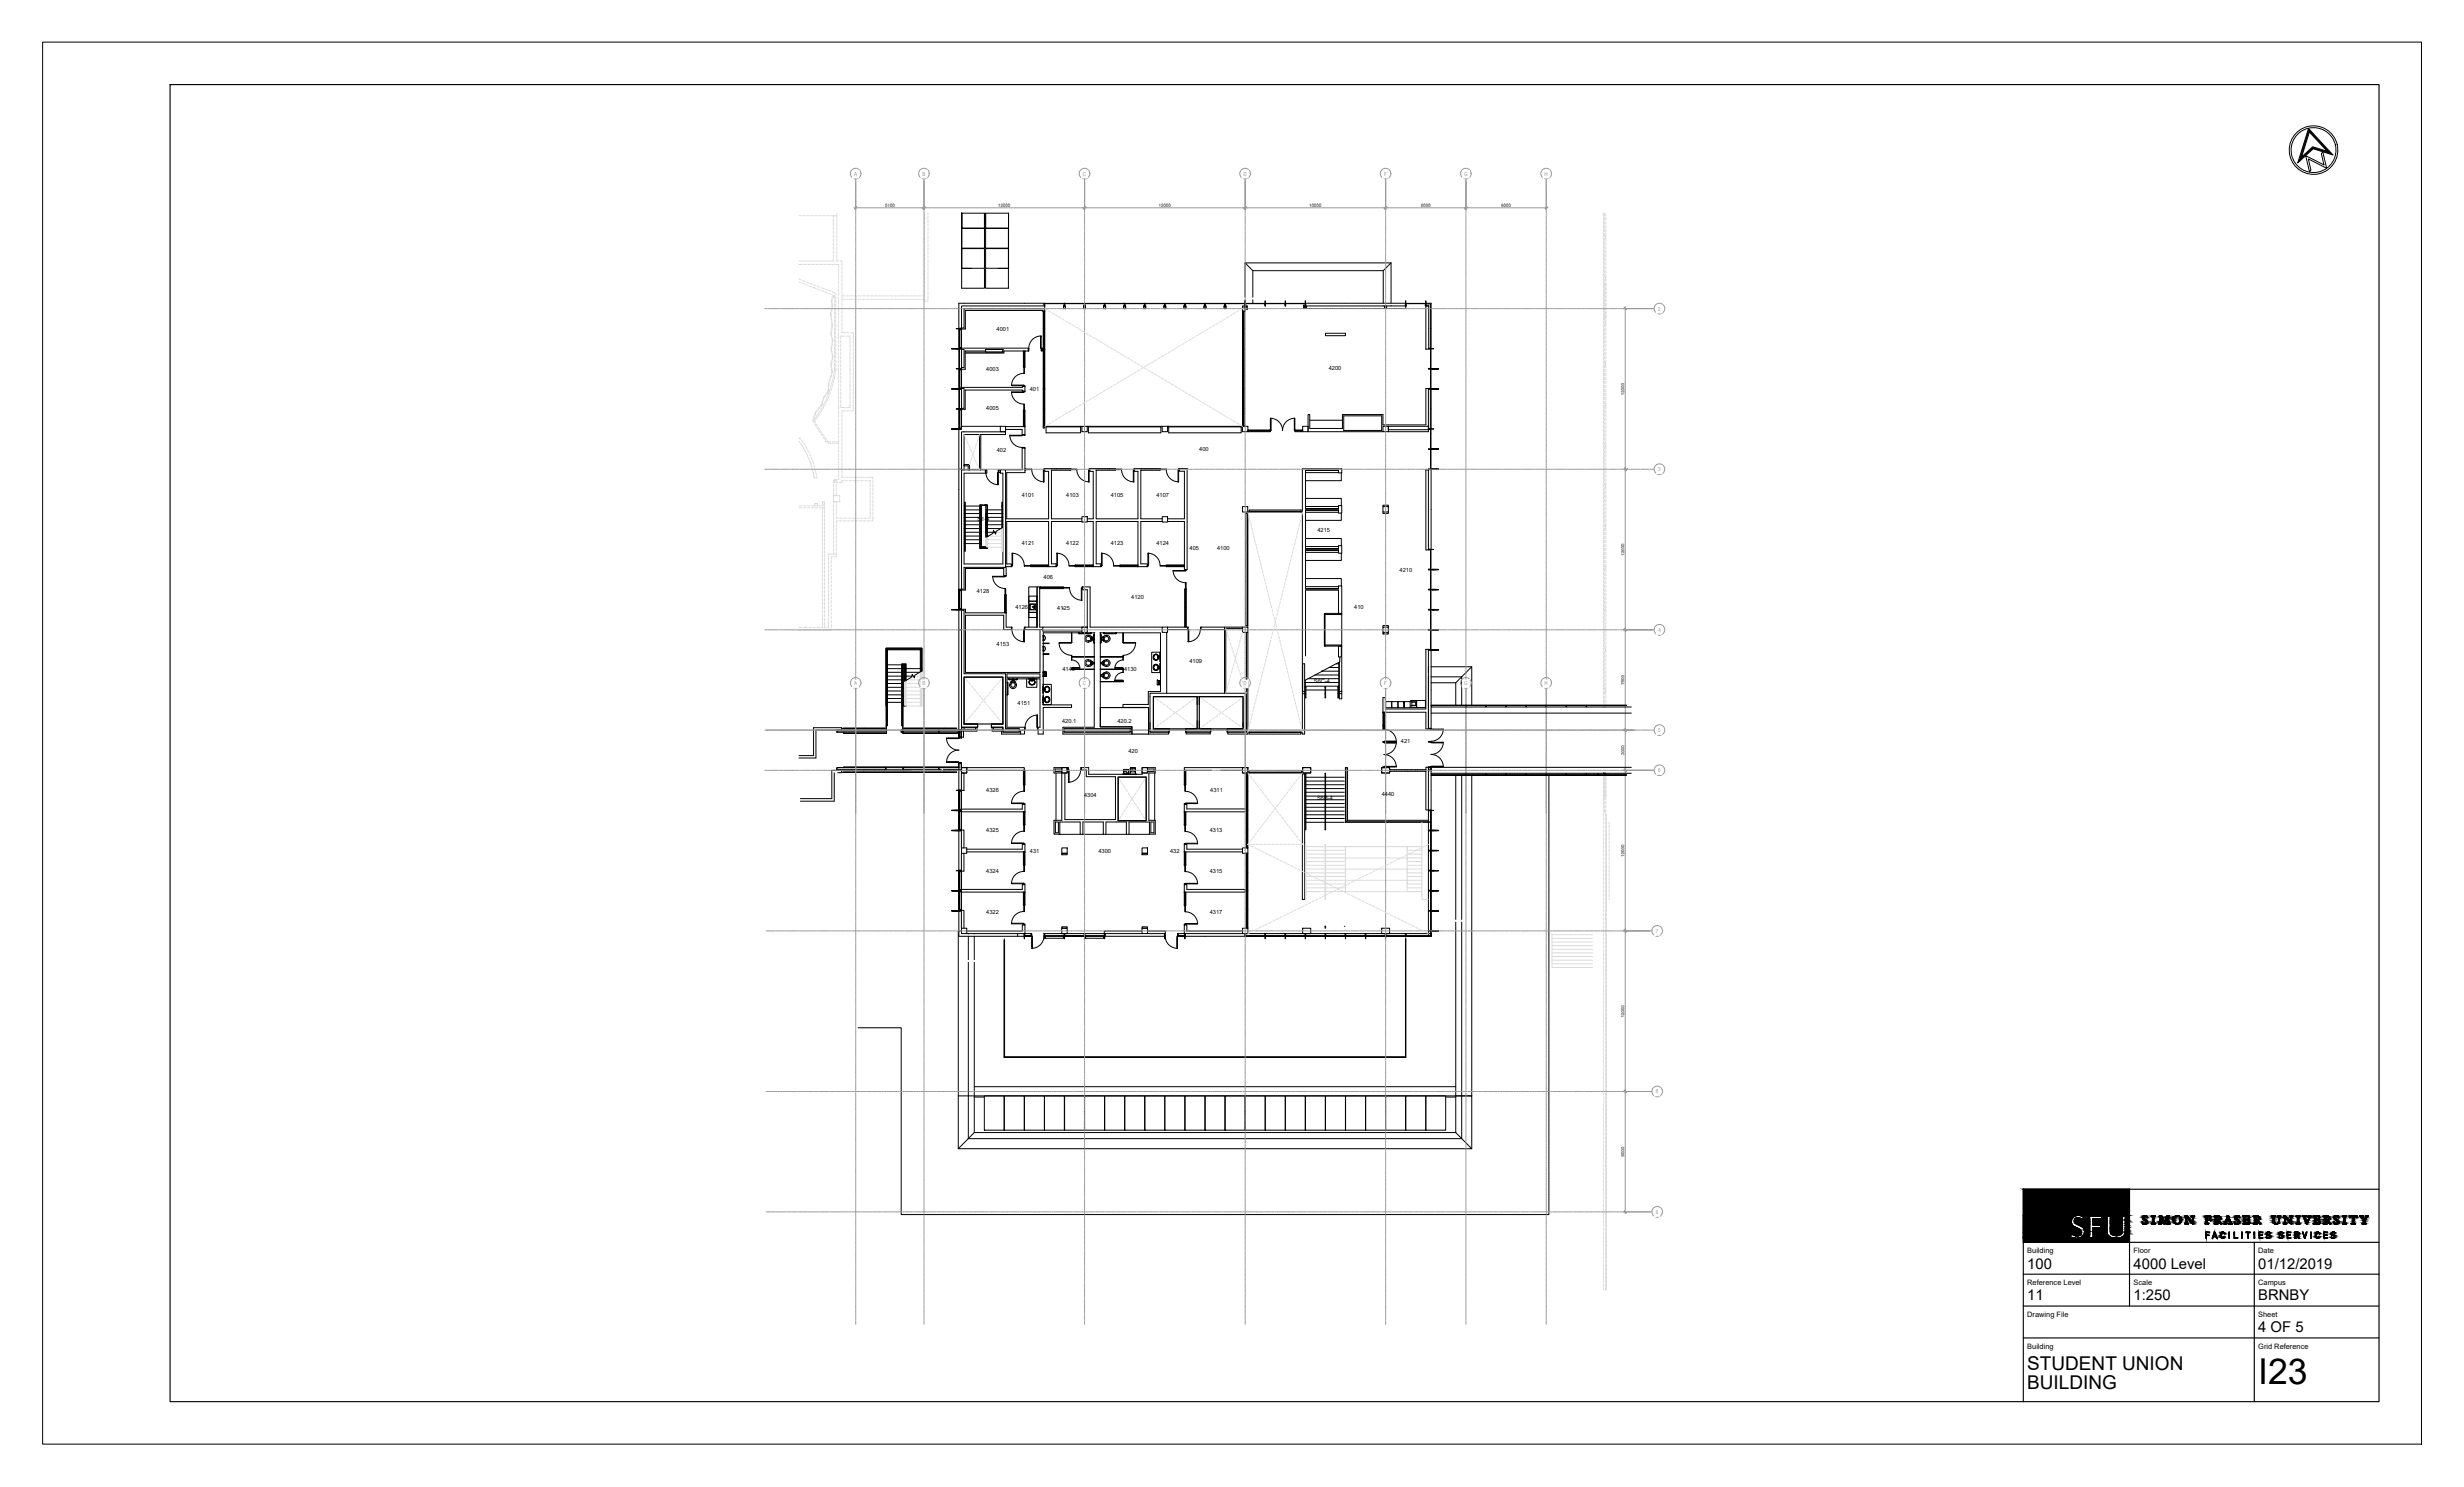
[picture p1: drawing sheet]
<svg xmlns="http://www.w3.org/2000/svg" width="737mm" height="444mm" viewBox="0 0 737 444" stroke-linecap="round" stroke-linejoin="round" font-family="sans-serif">
<defs><g id="words">
<text font-size="10.6" x="675.1" y="413.7">I23</text>
<g font-size="5.7">
<text x="606" y="409.5">STUDENT UNION</text>
<text x="606" y="415.1">BUILDING</text>
</g>
<g font-size="4.4">
<text x="606" y="379.2">100</text>
<text x="637.8" y="379.2">4000 Level</text>
<text x="675.1" y="379.2">01/12/2019</text>
<text x="606" y="388.7">11</text>
<text x="637.8" y="388.7">1:250</text>
<text x="675.1" y="388.7">BRNBY</text>
<text x="675.1" y="398.1">4 OF 5</text>
</g>
<g font-size="2.2">
<text x="606" y="374.5">Building</text>
<text x="637.8" y="374.5">Floor</text>
<text x="675.1" y="374.5">Date</text>
<text x="606" y="384.1">Reference Level</text>
<text x="637.8" y="384.1">Scale</text>
<text x="675.1" y="384.1">Campus</text>
<text x="606" y="393.6">Drawing File</text>
<text x="675.1" y="393.6">Sheet</text>
<text x="606" y="403.1">Building</text>
<text x="675.1" y="403.1">Grid Reference</text>
</g>
<g font-size="1.7">
<text x="297.9" y="99">4001</text>
<text x="294.8" y="111">4003</text>
<text x="397.2" y="110.6">4200</text>
<text x="307.8" y="117">401</text>
<text x="294.8" y="122.7">4005</text>
<text x="298" y="135">402</text>
<text x="358.5" y="134.7">400</text>
<text x="305.4" y="148.6">4101</text>
<text x="318.7" y="148.4">4103</text>
<text x="332.1" y="148.4">4105</text>
<text x="345.7" y="148.4">4107</text>
<text x="292.2" y="155.6">S1-4</text>
<text x="393.8" y="158.9">4215</text>
<text x="305.4" y="163">4121</text>
<text x="318.7" y="163">4122</text>
<text x="332.1" y="163">4123</text>
<text x="345.7" y="163">4124</text>
<text x="355.6" y="164.4">405</text>
<text x="363.9" y="164.4">4100</text>
<text x="312" y="173">406</text>
<text x="418.4" y="171.1">4210</text>
<text x="292" y="177.1">4128</text>
<text x="338.2" y="179">4120</text>
<text x="303.6" y="182">4126</text>
<text x="316.1" y="182.3">4125</text>
<text x="404.8" y="182">410</text>
<text x="297.9" y="193.1">4153</text>
<text x="317.6" y="200.5">4140</text>
<text x="336" y="200.5">4130</text>
<text x="355.6" y="198.3">4109</text>
<text x="392.8" y="204.3">S6C-4</text>
<text x="304.2" y="210.7">4151</text>
<text x="317.5" y="216">420.1</text>
<text x="334.1" y="216.1">420.2</text>
<text x="337.3" y="225">420</text>
<text x="418.8" y="222.1">421</text>
<text x="294.8" y="236.7">4326</text>
<text x="324.1" y="238.2">4304</text>
<text x="361.8" y="236.6">4311</text>
<text x="393.7" y="239">S6B-4</text>
<text x="413" y="237.9">4440</text>
<text x="294.8" y="248.8">4325</text>
<text x="361.7" y="248.8">4313</text>
<text x="307.9" y="254.9">431</text>
<text x="328.4" y="254.9">4300</text>
<text x="349.8" y="254.9">432</text>
<text x="294.8" y="260.9">4324</text>
<text x="361.7" y="260.9">4315</text>
<text x="294.8" y="273.1">4322</text>
<text x="361.7" y="273.1">4317</text>
</g>
<g font-size="1.6" fill="#989898">
<text x="255.4" y="52.5">A</text>
<text x="275.8" y="52.5">B</text>
<text x="323.7" y="52.5">C</text>
<text x="371.7" y="52.5">D</text>
<text x="413.8" y="52.5">F</text>
<text x="437.7" y="52.5">G</text>
<text x="461.7" y="52.5">H</text>
<text x="495.7" y="92.9">2</text>
<text x="495.7" y="140.9">3</text>
<text x="495.8" y="188.9">4</text>
<text x="255.4" y="204.8">A</text>
<text x="275.8" y="204.8">B</text>
<text x="323.7" y="204.8">C</text>
<text x="371.7" y="204.8">D</text>
<text x="413.8" y="204.8">F</text>
<text x="437.7" y="204.8">G</text>
<text x="461.7" y="204.8">H</text>
<text x="495.7" y="218.8">5</text>
<text x="495.7" y="230.9">6</text>
<text x="495" y="278.9">7</text>
<text x="495" y="326.9">8</text>
<text x="495" y="362.9">9</text>
</g>
</g></defs>
<!-- layer: FP100_4|AFLOV -->
<g fill="none" stroke="#dcdcdc" stroke-width=".3">
<path d="M238.8 64.5h.8M238.8 79.1h1M238.8 78h.8M240 64.5h.8M240 78h.8M240.2 79.1h.8M241.2 64.5h.8M241.2 78h.8M241.4 79.1h.8M242.4 64.5h.8M242.4 78h.8M242.6 79.1h.8"/>
<path d="M243.6 64.5h.8M243.6 78h.8M243.8 79.1h.8M244.8 64.5h.8M244.8 78h.8M245 79.1h.8M246 64.5h.8M246 78h.8M246.2 79.1h.8M247.2 64.5h.7M247.2 78h.7M247.4 79.1h.8"/>
<path d="M248.4 64.5h.7M248.5 79.1h.8M249.1 64.5h1v.6M249.1 77.4v.6h-.7M249.1 64.5v.6M249.1 65.5v.8M249.1 66.7v.8M249.1 67.9v.8M249.1 69.1v.8M249.1 70.2v.8M249.1 71.4v.8M249.1 72.7v.7"/>
<path d="M249.1 73.8v.8M249.1 75v.8M249.1 76.2v.8M249.7 79.1h1v.9M250.1 63.7v.8M250.1 65.5v.8M250.1 66.7v.8M250.1 67.9v.8M250.1 69.1v.8M250.1 70.2v.8M250.1 71.4v.8M250.1 72.7v.7"/>
<path d="M250.1 73.8v.8M250.1 75v.8M250.1 76.2v.8M250.1 77.4v.6h.6M251.1 78h.6v1.5M251.7 79.9v.8M276.4 63.7v.9M276.4 65v.8M276.4 66.2v.7M276.4 67.4v.7M276.4 68.6v.8M276.4 69.7v.8"/>
<path d="M276.4 70.9v.8M276.4 72.1v.8M276.4 73.3v.8M276.4 74.5v.8M276.4 75.7v.8M276.4 76.9v.8M276.4 78.1v.8M276.4 79.3v.8M277.4 63.7v.4M277.4 64.5v.8M277.4 65.7v.8M277.4 66.9v.8"/>
<path d="M277.4 68.1v.8M277.4 69.3v.8M277.4 70.5v.8M277.4 71.7v.8M277.4 72.9v.8M277.4 74.1v.8M277.4 75.2v.8M277.4 76.5v.7M277.4 77.7v.7M277.4 78.8v.8M479.3 63.7v1M479.3 65.1v.8"/>
<path d="M479.3 66.3v.8M479.3 67.5v.8M479.3 68.6v.8M479.3 69.9v.7M479.3 71v.8M479.3 72.2v.8M479.3 73.4v.8M479.3 74.6v.8M479.3 75.8v.8M479.3 77v.8M479.3 78.2v.8M479.3 79.4v.8"/>
<path d="M479.6 69.8v.9h.5v-.9M479.6 63.7v.9M479.6 65v.8M479.6 66.2v.8M479.6 67.4v.8M479.6 68.6v.8M479.6 72.2v-.9h.5v.9M479.6 72.5v.8M479.6 73.7v.8M479.6 74.9v.8M479.6 76.1v.8M479.6 77.3v.8"/>
<path d="M479.6 78.5v.8M479.6 79.7v.7M479.9 70.7v.6M480.1 63.7v.9M480.1 65v.8M480.1 66.2v.8M480.1 67.4v.8M480.1 68.6v.8M480.1 72.5v.8M480.1 73.7v.8M480.1 74.9v.8M480.1 76.1v.8"/>
<path d="M480.1 77.3v.8M480.1 78.5v.8M480.1 79.7v.7M238.8 84.3l.5 .2M238.8 83.4l.7 .3M239.7 84.6l.7 .3M239.9 83.8l.7 .3M240.8 85.1l.8 .2M241 84.3l.8 .3M241.9 85.5l.8 .3M242.1 84.7l.8 .3M243 85.9l.5 .2"/>
<path d="M243.2 85.1l.8 .3M243.5 86.1h.1M243.5 86.1l.6 .2M244.3 85.6l.8 .2M244.4 86.5l.8 .3M245.4 86l.8 .2M245.5 86.9l.8 .3M246.5 86.4l.8 .3M246.6 87.3l.8 .3M247.7 86.8l.7 .3M247.8 87.7l.7 .3M248.3 93.5l.1 1.3"/>
<path d="M248.4 95.2l.1 .8M248.5 93.5v1.3M248.5 98.6l-.1 1.2 .2 .9M248.6 99.4l.1 1.1M248.6 96.4v1.8M248.6 95.2l.1 .8M248.6 92.3l-.2 .8M248.7 90.9v1M248.8 98.2l-.2 .8M248.8 96.4v1.4M248.8 92.3l-.2 .8M248.8 87.3l1.1 .4v.5"/>
<path d="M248.8 89.2l-.3 .8 .1 .5M248.9 89.3l-.3 .7 .3 1.5-.1 .4M248.9 88.2l.6 .2v.7M249 88.8l.3-.4-.3 .6M249.5 89.5v.8M249.5 90.7v.8M249.5 91.9v.8M249.5 93.1v.8M249.5 94.3v.8M249.5 95.5v.8M249.5 96.7v.8M249.5 97.9v.8"/>
<path d="M249.5 99.1v.7M249.9 88.6v.8M249.9 89.8v.8M249.9 91v.8M249.9 92.2v.8M249.9 93.4v.8M249.9 94.5v.8M249.9 95.7v.8M249.9 96.9v.8M249.9 98.1v.8M249.9 99.3v.8M250.7 80.4v.8"/>
<path d="M250.7 81.6v.8M250.7 82.8v.8M250.7 84v.8M250.7 85.2v.8M250.7 86.4v.8M250.7 87.6v.8M250.7 88.7v.8M250.7 89.9v.8M250.7 91.1v.8M250.7 92.3v.8M250.7 93.5v.8M250.7 94.7v.8"/>
<path d="M250.7 95.9v.8M250.7 97.1v.8M250.7 98.3v.8M250.7 99.5v1.9M251.7 81.1v.8M251.7 82.3v.8M251.7 83.5v.8M251.7 84.7v.8M251.7 85.9v.8M251.7 87.1v.8M251.7 88.2v.8M251.7 90.6v.8"/>
<path d="M251.7 91.8v.8M251.7 93v.8M251.7 94.2v.8M251.7 95.4v.8M251.7 96.6v.8M251.7 97.8v.8M251.7 98.9v.6h.9M251.7 88.4h.9M252.6 89.5l-.9-.1v.8M252.9 89.5h.8M252.9 88.4h.8M253 99.5h.8"/>
<path d="M254.1 89.5h.8M254.1 88.4h.8M254.2 99.5h.9v1.9M255.3 89.5h.8M255.3 88.4h.8M256.5 89.5h.8M256.5 88.4h.8M257.7 89.5h.8M257.7 88.4h.8M258.9 89.5h.8M258.9 88.4h.8M260.1 89.5h.8"/>
<path d="M260.1 88.4h.8M261.3 89.5h.8M261.3 88.4h.8M262.5 89.5h.8M262.5 88.4h.8M263.7 89.5h.8M263.7 88.4h.8M264.8 89.5h.8M264.8 88.4h.8M266.1 89.5h.7M266.1 88.4h.7M267.3 89.5h.7"/>
<path d="M267.3 88.4h.7M268.4 89.5h.8M268.4 88.4h.8M269.6 89.5h.8M269.6 88.4h.8M270.8 89.5h.8M270.8 88.4h.8M272 89.5h.8M272 88.4h.8M273.2 89.5h.8M273.2 88.4h.8M274.4 89.5h.8"/>
<path d="M274.4 88.4h.8M275.6 89.5h.8v.5h1v-.5M276.4 87.6v.8h-.8M276.4 80.4v.9M276.4 81.6v.8M276.4 82.8v.8M276.4 84v.8M276.4 85.2v.8M276.4 86.4v.8M277.4 80v.8M277.4 81.2v.8M277.4 82.4v.8"/>
<path d="M277.4 83.6v.8M277.4 84.8v.8M277.4 86v.8M277.4 87.2v.8M277.4 88.4v.8M312.3 92.3l.8 .4M313.4 92.9l.7 .4M314.5 93.5l.6 .4M315.5 94.1l.6 .4M316.5 94.7l.7 .4M317.5 95.3l.7 .4M318.5 95.9l.7 .4"/>
<path d="M319.6 96.5l.7 .5M320.6 97.1l.7 .5M321.6 97.8l.7 .3M322.6 98.4l.7 .4M323.6 99l.7 .4M324.7 99.6l.6 .4M359.1 99.6l-.7 .4M360.1 99l-.6 .4M361.1 98.4l-.6 .4M362.2 97.8l-.7 .3M363.2 97.1l-.7 .5M364.2 96.5l-.6 .5"/>
<path d="M365.3 95.9l-.7 .4M366.3 95.3l-.7 .4M367.3 94.7l-.7 .4M368.3 94.1l-.7 .4M369.3 93.5l-.7 .4M370.4 92.9l-.7 .4M371.4 92.3l-.7 .4M479.3 80.6v.7M479.3 81.8v.8M479.3 82.9v.8M479.3 84.1v.8M479.3 85.3v.8"/>
<path d="M479.3 86.5v.8M479.3 87.7v.8M479.3 88.9v.8M479.3 90.1v.8M479.3 91.3v.8M479.3 92.5v.8M479.3 93.7v.8M479.3 94.8v.8M479.3 96v.8M479.3 97.2v.8M479.3 98.4v.8M479.3 99.6v.8"/>
<path d="M479.6 82.1v.8h.5v-.8M479.6 94.2v.9h.5v-.9M479.6 95.5v.8h.5v-.8M479.6 80.9v.8M479.6 84.3v-.8h.5v.8M479.6 85.6v-.9h.5v.9M479.6 85.9v.9M479.6 87.1v.8M479.6 88.3v.8M479.6 89.5v.8M479.6 90.7v.8M479.6 91.9v.8"/>
<path d="M479.6 93.1v.8M479.6 97.8v-.9h.5v.9M479.6 98.1v.8M479.6 99.3v.8M479.9 82.9v.6M479.9 96.3v.6M480.1 80.9v.8M480.1 85.9v.9M480.1 87.1v.8M480.1 88.3v.8M480.1 89.5v.8M480.1 90.7v.8"/>
<path d="M480.1 91.9v.8M480.1 93.1v.8M480.1 94.3v.8M480.1 98.1v.8M480.1 99.3v.8M246 119.6l-.3 .7M246.8 118l-.7 1.2M246.8 119.7l-.3 .8M246.9 118.1l-.6 .7-.2 .8M247.3 118.6l-.3 .8M247.4 119.4l-.3 .7M247.6 116.1l-.1 .9-.5 .7"/>
<path d="M247.7 117.5l-.3 .8M247.7 116v1l-.6 .8M247.8 114.4l-.2 1.4M247.9 118.3l-.3 .7M247.9 114.4l-.2 1.3M248.1 116.4l-.2 .8M248.1 113.3l-.2 .7M248.2 113.3l-.2 .8M248.3 117.2l-.3 .7M248.4 112.1l-.2 .8M248.5 115.2l-.3 .8M248.5 110.3v1.4"/>
<path d="M248.6 112.2l-.2 .7M248.6 107.8l-.2 1.2 .1 .9M248.6 103.2l-.2 1.2 .2 .9M248.6 103.9l.1 1.3M248.7 116l-.3 .8M248.7 110.1l.1 1.2-.1 .5M248.7 101.1v1.7M248.7 105.7l.2 1-.2 .7M248.8 100.9l.1 1.5M248.8 108l-.2 1.7M248.8 114.1l-.2 .8M248.8 105.6l.2 1.1-.2 .9"/>
<path d="M248.9 102.8l-.2 .8M249 114.9l-.2 .8M249 113l-.1 .7M249.3 111.8l-.2 .8M249.3 113.8l-.2 .7M249.5 109.8v.7h.4v-.5M249.5 100.3v.8M249.5 101.4v.8M249.5 102.6v.8M249.5 103.8v.8M249.5 105v.8M249.5 106.2v.8"/>
<path d="M249.5 107.4v.8M249.5 108.6v.8M249.6 112.6l-.3 .8M249.7 111.4l-.1 .8M249.8 111l.1-.5h-.4l-.2 .9M249.9 100.5v.8M249.9 101.7v.8M249.9 102.9v.8M249.9 104.1v.8M249.9 105.3v.8M249.9 106.4v.8M249.9 107.7v.7"/>
<path d="M249.9 108.9v.7M250.7 101.8v.8M250.7 103v.8M250.7 104.2v.8M250.7 105.4v.7M250.7 106.6v.8M250.7 107.8v.8M250.7 108.9v.8M250.7 110.1v.8M250.7 111.3v.8M250.7 112.5v.8M250.7 113.7v.8"/>
<path d="M250.7 114.9v.8M250.7 116.1v.8M250.7 117.3v.8M250.7 118.5v.8M250.7 119.6v.9M251.3 101.8v.8M251.3 103v.8M251.3 104.2v.8M251.3 105.4v.7M251.3 106.6v.8M251.3 107.8v.8M251.3 108.9v.8"/>
<path d="M251.3 110.1v.8M251.3 111.3v.8M251.3 112.5v.8M251.3 113.7v.8M251.3 114.9v.8M251.3 116.1v.8M251.3 117.3v.8M251.3 118.5v.8M251.3 119.6v.9M252.7 100.5h-1.4v.9M253.1 100.5h1v.9M254.1 101.8v.8"/>
<path d="M254.1 103v.8M254.1 104.2v.8M254.1 105.4v.7M254.1 106.6v.8M254.1 107.8v.8M254.1 108.9v.8M254.1 110.1v.8M254.1 111.3v.8M254.1 112.5v.8M254.1 113.7v.8M254.1 114.9v.8M254.1 116.1v.8"/>
<path d="M254.1 117.3v.8M254.1 118.5v.8M254.1 119.6v.9M255.1 101.8v.8M255.1 103v.8M255.1 104.2v.8M255.1 105.4v.7M255.1 106.6v.8M255.1 107.8v.8M255.1 108.9v.8M255.1 110.1v.8M255.1 111.3v.8"/>
<path d="M255.1 112.5v.8M255.1 113.7v.8M255.1 114.9v.8M255.1 116.1v.8M255.1 117.3v.8M255.1 118.5v.8M255.1 119.6v.9M325.3 119.7l-.6 .4M325.7 100.2l.7 .4M326.4 119.1l-.7 .4M326.7 100.8l.7 .4M327.4 118.5l-.7 .4"/>
<path d="M327.7 101.4l.7 .4M328.4 117.9l-.7 .4M328.8 102l.6 .4M329.4 117.3l-.6 .4M329.8 102.6l.7 .5M330.5 116.6l-.7 .5M330.8 103.2l.7 .4M331.5 116l-.7 .4M331.9 103.9l.6 .3M332.5 115.4l-.6 .4M332.9 104.5l.6 .4M333.5 114.8l-.6 .4"/>
<path d="M333.9 105.1l.7 .4M334.6 114.2l-.7 .4M334.9 105.7l.7 .4M335.6 113.6l-.7 .4M335.9 106.3l.7 .4M336.6 113l-.7 .4M336.9 106.9l.7 .4M337.6 112.4l-.7 .4M337.9 107.5l.8 .4M338.7 111.8l-.8 .4M339 108.1l.7 .4M339.7 111.2l-.7 .4"/>
<path d="M340 108.7l.7 .4M340.7 110.5l-.7 .5M341 109.3l.7 .4M341.7 110l-.7 .3M342.1 110l.6 .3M342.7 109.3l-.6 .4M343.1 110.5l.6 .5M343.7 108.7l-.6 .4M344.1 111.2l.7 .4M344.8 108.1l-.7 .4M345.1 111.8l.7 .4M345.8 107.5l-.7 .4"/>
<path d="M346.2 112.4l.6 .4M346.8 106.9l-.6 .4M347.2 113l.7 .4M347.9 106.3l-.7 .4M348.2 113.6l.7 .4M348.9 105.7l-.7 .4M349.2 114.2l.7 .4M349.9 105.1l-.7 .4M350.2 114.8l.7 .4M350.9 104.5l-.7 .4M351.3 115.4l.7 .4M352 103.9l-.7 .3"/>
<path d="M352.3 116l.7 .4M353 103.2l-.7 .4M353.3 116.6l.7 .5M354 102.6l-.7 .5M354.3 117.3l.7 .4M355 102l-.7 .4M355.3 117.9l.7 .4M356 101.4l-.7 .4M356.4 118.5l.6 .4M357 100.8l-.6 .4M357.4 119.1l.7 .4M358.1 100.2l-.7 .4"/>
<path d="M358.4 119.7l.7 .4M479.3 100.8v.8M479.3 102v.8M479.3 103.2v.8M479.3 104.4v.8M479.3 105.6v.8M479.3 106.8v.7M479.3 108v.7M479.3 109.1v.9M479.3 110.3v.8M479.3 111.5v.8M479.3 112.7v.8"/>
<path d="M479.3 113.9v.8M479.3 115.1v.8M479.3 116.3v.8M479.3 117.5v.8M479.3 118.7v.8M479.3 119.9v.8M479.6 107.7v.8h.5v-.8M479.6 119.9v.8h.5v-.8M479.6 100.5v.8M479.6 101.7v.8M479.6 102.9v.8M479.6 104.1v.8"/>
<path d="M479.6 105.3v.8M479.6 106.5v.8M479.6 110v-.9h.5v.9M479.6 110.3v.8M479.6 111.5v.8M479.6 112.7v.8M479.6 113.9v.8M479.6 115.1v.8M479.6 116.3v.8M479.6 117.5v.8M479.6 118.7v.8M479.9 108.5v.6"/>
<path d="M480.1 100.5v.8M480.1 101.7v.8M480.1 102.9v.8M480.1 104.1v.8M480.1 105.3v.8M480.1 106.5v.8M480.1 110.3v.8M480.1 111.5v.8M480.1 112.7v.8M480.1 113.9v.8M480.1 115.1v.8M480.1 116.3v.8"/>
<path d="M480.1 117.5v.8M480.1 118.7v.8M238.8 131.1l.3-.2 .3 .3M238.8 131.9a24.5 24.5 0 0 1 4.6 10.9h.8l-.1-.4M239.6 131.5l.5 .7M240.3 132.5l.4 .7M240.9 133.5l.4 .7M241.5 134.6l.4 .7M242 135.7l.4 .7M242.5 136.8l.3 .7M243 137.9l.2 .7M243.3 139l.2 .7"/>
<path d="M243.4 124.7l-.2 1h-.2l.1-.4M243.5 124.1l-.3 .8M243.5 126.7l.4 .7M243.8 125.5l-.3 .5 .3 .4M243.8 124.9l-.8 1 .3 .4M244 126.7l.4 .7M244.1 127.7l.5 .7M244.2 122.7l-.7 1.1M244.2 122.9l-.4 .5-.3 .9M244.5 123.9l-.5 .6M244.5 124.6l-.5 .6M244.6 127.7l.5 .7"/>
<path d="M244.8 128.7l.4 .6M244.9 122l-.4 .6M244.9 121.8l-.5 .6M245.1 123.6l-.4 .7M245.1 122.9l-.4 .6M245.3 128.7l.4 .6M245.4 129.7l.5 .7M245.6 120.7l-.4 .8M245.7 121.8l-.4 .7M245.7 122.6l-.4 .6M245.9 129.7l.5 .7M246 120l-.4 1.2-.4 .5"/>
<path d="M246.1 130.7l.4 .6M246.3 120.8l-.4 .7M246.3 121.5l-.3 .7M246.6 130.7l.4 .7M246.7 131.7l.3 .4h.5l-.3-.4M246.9 120.5l-.4 .7M248.3 132.1h-.8l.3 .4h.7M248.7 132.1h.8M248.8 132.5h.8M250 132.5h.7v.5M250.7 120.8v1.8M250.7 123v.8"/>
<path d="M250.7 124.2v.8M250.7 125.4v.8M250.7 126.5v.9M250.7 127.7v.8M250.7 128.9v.8M250.7 130.1v.8M250.7 131.3v.8h-.8M250.7 133.4v.8M250.7 134.6v.8M250.7 135.8v.7M250.7 137v.8M250.7 138.1v.9"/>
<path d="M250.7 139.3v.8M251.3 120.8v1h1.4M251.7 124v.8M251.7 125.2v.8M251.7 126.4v.8M251.7 127.6v.8M251.7 128.7v.9M251.7 130v.7M251.7 131.2v.7M251.7 132.3v.9M251.7 133.5v.8M251.7 134.7v.8"/>
<path d="M251.7 135.9v.8M251.7 137.1v.8M251.7 138.3v.8M251.7 139.5v.8M252.6 122.8h-.9v.8M253 122.8h.8M254.1 120.8v1h-1M255.1 120.8v2h-.9M288.2 129.9l.3 .7M288.7 131l.3 .7M289.2 132.1l.3 .7M289.6 133.2l.4 .7"/>
<path d="M290.1 134.3l.3 .7M290.1 137.9l-.3 1M290.5 136.8l-.3 .8M290.6 135.4l.3 .7M290.9 135.7l-.3 .8M291.1 136.5l.3 .7M291.3 134.5l-.3 .8M291.5 137.5l.4 .7M291.6 133.4l-.2 .8M292 138.6l.4 .7M292 132.3l-.2 .8M292.4 131.2l-.3 .7"/>
<path d="M292.5 139.7l.3 .7M292.8 129.9l-.3 .9M313.1 127l-.8 .4M314.1 126.4l-.7 .4M315.1 125.8l-.6 .4M316.1 125.2l-.6 .4M317.2 124.6l-.7 .4M318.2 124l-.7 .4M319.2 123.4l-.7 .4M320.3 122.7l-.7 .5M321.3 122.1l-.7 .4M322.3 121.5l-.7 .4"/>
<path d="M323.3 120.9l-.7 .4M324.3 120.3l-.7 .4M359.5 120.3l.6 .4M360.5 120.9l.6 .4M361.5 121.5l.7 .4M362.5 122.1l.7 .4M363.6 122.7l.6 .5M364.6 123.4l.7 .4M365.6 124l.7 .4M366.6 124.6l.7 .4M367.6 125.2l.7 .4M368.6 125.8l.7 .4"/>
<path d="M369.7 126.4l.7 .4M370.7 127l.7 .4M479.3 121v.8M479.3 122.2v.8M479.3 123.4v.8M479.3 124.6v.8M479.3 125.8v.8M479.3 127v.8M479.3 128.2v.8M479.3 129.4v.8M479.3 130.6v.8M479.3 131.8v.8"/>
<path d="M479.3 132.9v.8M479.3 134.1v.8M479.3 135.4v.7M479.3 136.5v.8M479.3 137.7v.8M479.3 138.9v.8M479.6 132.1v.8h.5v-.8M479.6 122.1v-.8h.5v.8M479.6 122.5v.8M479.6 123.7v.8M479.6 124.9v.8M479.6 126.1v.8"/>
<path d="M479.6 127.3v.8M479.6 128.5v.8M479.6 129.7v.8M479.6 130.9v.8M479.6 134.3v-.8h.5v.8M479.6 134.7v.8M479.6 135.9v.8M479.6 137.1v.8M479.6 138.3v.8M479.6 139.5v.8M479.9 120.7v.6M479.9 132.9v.6"/>
<path d="M480.1 122.5v.8M480.1 123.7v.8M480.1 124.9v.8M480.1 126.1v.8M480.1 127.3v.8M480.1 128.5v.8M480.1 129.7v.8M480.1 130.9v.8M480.1 134.7v.8M480.1 135.9v.8M480.1 137.1v.8M480.1 138.3v.8"/>
<path d="M480.1 139.5v.8M238.8 151.8h1M238.8 151.2h1M240.2 151.8h.8M240.2 151.2h.8M241.4 151.8h.7M241.4 151.2h.8M242.6 151.8h.8M242.6 151.2h1M243.6 150.5h.8v.7h-.8zM243.6 140.1l.2 .8M243.8 151.8h.8"/>
<path d="M243.9 141.3l.2 .7M244.4 151.2h.8M244.9 151.8h1.6M245.6 151.2h.9v.6M245.9 150h.6v.7h-.6zM245.9 151.8v.4M245.9 152.6v.8M245.9 153.8v.8M245.9 155v.8M245.9 156.2v.8M245.9 157.4v.8M245.9 158.6v.8"/>
<path d="M245.9 159.8v.8M246.5 151.8v.4M246.5 152.6v.8M246.5 153.8v.8M246.5 155v.8M246.5 156.2v.8M246.5 157.4v.8M246.5 158.6v.8M246.5 159.8v.8M249.2 148.9v-.8h1.8v.8M249.2 149.2v.8h1.8v-.8M249.2 144.4v-.9h.8v.9"/>
<path d="M249.2 147.2v.9h.8v-.9M249.2 144.8v.8M249.2 146v.8M249.2 150.8v.9M249.2 152.1v.7M249.2 153.3v.7M249.2 154.4v.9M249.2 155.6v.8M249.2 156.8v.8M249.2 158v.8M249.2 159.2v.8M249.9 143.4h-.4v.8h.9"/>
<path d="M250 144.8v.8M250 146v.8M250 150.4v-.4h-.8v.5M250 150.8v.9M250 152v.8M250 153.2v.8M250 154.4v.5h.7M250 156.7v.8M250 157.9v.8M250 159.1v.8M250.5 155.7h-.5v.6M250.7 140.5v.8"/>
<path d="M250.7 141.7v.8M250.7 142.9v.5h-.4M250.9 155.7h.8M251.1 154.9h.8M251.7 140.7v.7M251.7 141.9v.8h.5M252.1 155.7h.8M252.2 143.7h-.5v.5h-.9M252.3 154.9h.8M252.6 143.7h.8M252.6 142.7h.8M253.3 155.7h.8"/>
<path d="M253.5 154.9h.8M253.7 143.7h.9M253.7 142.7h.9M254.5 155.7h.8M254.7 154.9h.8M254.9 143.7h.8M254.9 142.7h.8M255.7 155.7h.8M255.9 154.9h.8M256.1 143.7h.8M256.1 142.7h.8M256.9 155.7h.8"/>
<path d="M257 154.9h.9M257.3 143.7h.8M257.3 142.7h.8M258.1 155.7h.8M258.2 154.9h.8M258.5 143.7h.8M258.5 142.7h.8M259.2 155.7h.9M259.7 142.7h1.2v.5M259.7 143.7h.4v.6M260.1 154.2v.7h-.6M260.1 144.7v.8"/>
<path d="M260.1 145.9v.8M260.1 147.1v.8M260.1 148.3v.8M260.1 149.5v.8M260.1 150.7v.8M260.1 151.9v.8M260.1 153v.9M260.9 154.3v1.4h-.5M260.9 143.6v.8M260.9 144.8v.8M260.9 146v.8M260.9 147.2v.8"/>
<path d="M260.9 148.4v.8M260.9 149.6v.8M260.9 150.8v.8M260.9 151.9v.9M260.9 153.1v.8M373 153l.3 1M373.3 154.4l.2 .7M373.6 155.5l.2 .8M373.9 156.7l.2 .8M374.2 157.8l.2 .8M374.5 159l.2 .8M387.9 159l-.2 .8"/>
<path d="M388.2 157.8l-.2 .8M388.5 156.7l-.2 .8M388.8 155.5l-.2 .8M389.1 154.4l-.2 .7M389.4 153l-.2 1M479.3 140.1v.8M479.3 141.3v.8M479.3 142.5v.8M479.3 143.7v.8M479.3 144.9v.7M479.3 146.1v.7M479.3 147.2v.9"/>
<path d="M479.3 148.4v.8M479.3 149.6v.8M479.3 150.8v.8M479.3 152v.8M479.3 153.2v.8M479.3 154.4v.8M479.3 155.6v.8M479.3 156.8v.8M479.3 158v.8M479.3 159.1v.8M479.6 144.2v.9h.5v-.9M479.6 156.4v.9h.5v-.9"/>
<path d="M479.6 140.7v.8M479.6 141.9v.8M479.6 143.1v.8M479.6 146.5v-.8h.5v.8M479.6 146.9v.8M479.6 148.1v.8M479.6 149.3v.8M479.6 150.5v.8M479.6 151.7v.8M479.6 152.9v.8M479.6 154.1v.8M479.6 155.3v.8"/>
<path d="M479.6 158.7v-.8h.5v.8M479.6 159.1v.8M479.9 145.1v.6M479.9 157.3v.6M480.1 140.7v.8M480.1 141.9v.8M480.1 143.1v.8M480.1 146.9v.8M480.1 148.1v.8M480.1 149.3v.8M480.1 150.5v.8M480.1 151.7v.8"/>
<path d="M480.1 152.9v.8M480.1 154.1v.8M480.1 155.3v.8M480.1 159.1v.8M245.9 161v.8M245.9 162.2v.8M245.9 163.4v.7M245.9 164.6v.7M245.9 165.7v.9M245.9 166.9v.8M245.9 168.1v.8M245.9 169.3v.8"/>
<path d="M245.9 170.5v.8M245.9 171.7v.8M245.9 172.9v.8M245.9 174.1v.8M245.9 175.3v.8M245.9 176.5v.8M245.9 177.6v.8M245.9 178.8v.8M246.5 161v.8M246.5 162.2v.8M246.5 163.4v.7M246.5 164.6v.7"/>
<path d="M246.5 165.7v.9M246.5 166.9v.8M246.5 168.1v.8M246.5 169.3v.8M246.5 170.5v.8M246.5 171.7v.8M246.5 172.9v.8M246.5 174.1v.8M246.5 175.3v.8M246.5 176.5v.8M246.5 177.6v.8M246.5 178.8v.8"/>
<path d="M247.7 166.7v.8M247.7 167.9v.8M247.7 169.1v.8M247.7 170.3v.8M247.7 171.5v.8M247.7 172.6v.9M247.7 173.8v.8M247.7 175.1v.7M247.7 176.2v.8M247.7 177.4v.8M247.7 178.6v.8M247.7 179.8v.8"/>
<path d="M248.5 167.5v.8M248.5 168.7v.8M248.5 169.9v.8M248.5 171.1v.8M248.5 172.3v.8M248.5 173.5v.8M248.5 174.7v.7M248.5 175.9v.8M248.5 177.1v.8M248.5 178.2v.8M248.5 179.4v.8M249 166.5h-.5v.6"/>
<path d="M249.2 160.4v.8M249.2 161.6v.8M249.2 162.8v.7M249.2 164v.8M249.2 165.2v.5M250 165.7v.8h-.6M250 165.7h-2.3v.6M250 160.3v.8M250 161.5v.8M250 162.7v.8M250 163.8v.8M250 165v.7"/>
<path d="M374.8 160.2l.2 .7M375.1 161.3l.2 .8M375.4 162.4l.2 .8M375.7 163.6l.1 .8M376 164.8l.1 .7M376.2 165.9l.2 .8M376.5 167.1l.2 .8M376.8 168.2l.2 .8M377.1 169.4l.2 .8M377.4 170.5l.2 .8M377.7 171.7l.2 .8M378 172.9l.2 .7"/>
<path d="M378.2 174l.3 .8M378.5 175.1l.2 .9M378.8 176.3l.2 .8M379.1 177.5l.2 .7M379.4 178.6l.2 .8M379.7 179.8l.2 .8M382.8 179.8l-.2 .8M383 178.6l-.1 .8M383.3 177.5l-.1 .7M383.6 176.3l-.2 .8M383.9 175.1l-.2 .9M384.2 174l-.2 .8"/>
<path d="M384.5 172.9l-.2 .7M384.8 171.7l-.2 .8M385.1 170.5l-.2 .8M385.4 169.4l-.3 .8M385.7 168.2l-.3 .8M385.9 167.1l-.2 .8M386.2 165.9l-.2 .8M386.5 164.8l-.2 .7M386.8 163.6l-.2 .8M387.1 162.4l-.2 .8M387.4 161.3l-.2 .8M387.6 160.2l-.1 .7"/>
<path d="M479.3 160.3v.8M479.3 161.5v.8M479.3 162.7v.8M479.3 163.9v.8M479.3 165.1v.8M479.3 166.3v.8M479.3 167.5v.8M479.3 168.7v.8M479.3 169.9v.8M479.3 171v.8M479.3 172.3v.7M479.3 173.5v.7"/>
<path d="M479.3 174.6v.8M479.3 175.8v.8M479.3 177v.8M479.3 178.2v.8M479.3 179.4v.8M479.6 168.6v.9h.5v-.9M479.6 160.3v.8M479.6 161.5v.8M479.6 162.7v.8M479.6 163.9v.8M479.6 165.1v.8M479.6 166.3v.8"/>
<path d="M479.6 167.4v.8M479.6 170.9v-.8h.5v.8M479.6 171.3v.8M479.6 172.5v.8M479.6 173.7v.8M479.6 174.9v.8M479.6 176.1v.8M479.6 177.3v.8M479.6 178.4v.9M479.6 179.6v.8M479.9 169.5v.6M480.1 160.3v.8"/>
<path d="M480.1 161.5v.8M480.1 162.7v.8M480.1 163.9v.8M480.1 165.1v.8M480.1 166.3v.8M480.1 167.4v.8M480.1 171.3v.8M480.1 172.5v.8M480.1 173.7v.8M480.1 174.9v.8M480.1 176.1v.8M480.1 177.3v.8"/>
<path d="M480.1 178.4v.9M480.1 179.6v.8M238.8 187.6h.9M238.8 188.4h.9M240.1 188.4h1.6M240.1 187.6h1.3M240.9 187.6h.1M241.8 187.6h.8M242.1 188.4h.8M243 187.6h.8M243.3 188.4h.8M244.2 187.6h.7"/>
<path d="M244.5 188.4h.8M245.7 188.4h.8M245.9 180v.8M245.9 181.2v.8M245.9 182.4v.8M245.9 183.6v.8M245.9 184.8v.8M245.9 186v.8M245.9 187.2v.4h-.5M246.5 180v.8M246.5 181.2v.8M246.5 182.4v.8"/>
<path d="M246.5 183.6v.8M246.5 184.8v.8M246.5 186v.8M246.5 187.2v.4h.4M247.7 181v.8M247.7 182.2v.8M247.7 183.4v.8M247.7 184.6v.7M247.7 185.8v.7M247.7 187v.6h-.4M248.5 187.8v.6h-1.7M248.5 180.6v.8"/>
<path d="M248.5 181.8v.8M248.5 183v.8M248.5 184.2v.8M248.5 185.4v.8M248.5 186.6v.8M366.4 187.8l.2 .5M366.7 188.7l.2 .7M367 189.8l.3 .8M367.4 190.9l.3 .8M367.7 192.1l.3 .7M368.1 193.2l.3 .7M368.5 194.3l.2 .8"/>
<path d="M368.6 199.5l-.3 .8M368.9 195.5l.2 .7M368.9 198.3l-.2 .8M369.2 197.2l-.2 .8M369.2 196.6l.2 .8M369.5 196.1l-.2 .7M369.6 197.8l.2 .7M369.8 194.9l-.2 .8M370 198.9l.2 .7M370.1 193.7l-.2 .8M370.3 200l.2 .8M370.5 192.6l-.3 .8"/>
<path d="M370.8 191.4l-.3 .8M371.1 190.3l-.2 .8M371.4 189l-.2 .9M377.9 199.4l-.2 .8M378.2 198.3l-.2 .8M378.5 197.1l-.3 .8M378.7 196l-.2 .7M379 194.8l-.2 .8M379.3 193.6l-.2 .8M379.6 192.5l-.2 .8M379.9 191.4l-.2 .7M380 180.9l.2 .8"/>
<path d="M380.2 190.2l-.2 .7M380.3 182.1l.1 .8M380.4 189l-.1 .8M380.5 183.3l.2 .7M380.7 187.9l-.2 .8M380.8 184.4l.2 .8M381 186.7l-.2 .8M381.1 185.6l.2 .7M381.3 185.6l-.2 .7M381.4 186.7l.2 .8M381.6 184.4l-.2 .8M381.7 187.9l.2 .8"/>
<path d="M381.9 183.3l-.2 .7M382 189l.2 .8M382.2 182.1l-.2 .8M382.3 190.2l.2 .7M382.5 180.9l-.2 .8M382.6 191.4l.2 .7M382.9 192.5l.1 .8M383.2 193.6l.1 .8M383.4 194.8l.2 .8M383.7 196l.2 .7M384 197.1l.2 .8M384.3 198.3l.2 .8"/>
<path d="M384.6 199.4l.2 .8M479.3 180.6v.8M479.3 181.8v.8M479.3 183v.7M479.3 184.2v.8M479.3 185.3v.9M479.3 186.5v.8M479.3 187.7v.8M479.3 188.9v.8M479.3 190.1v.8M479.3 191.3v.8M479.3 192.5v.8"/>
<path d="M479.3 193.7v.8M479.3 194.9v.8M479.3 196.1v.8M479.3 197.2v.8M479.3 198.4v.8M479.3 199.6v.8M479.6 180.8v.9h.5v-.9M479.6 193v.9h.5v-.9M479.6 183.1v-.8h.5v.8M479.6 183.5v.8M479.6 184.7v.8M479.6 185.9v.8"/>
<path d="M479.6 187.1v.7M479.6 188.3v.8M479.6 189.5v.8M479.6 190.6v.8M479.6 191.8v.8M479.6 195.3v-.8h.5v.8M479.6 195.7v.8M479.6 196.9v.8M479.6 198.1v.8M479.6 199.3v.7M479.9 181.7v.6M479.9 193.9v.6"/>
<path d="M480.1 183.5v.8M480.1 184.7v.8M480.1 185.9v.8M480.1 187.1v.7M480.1 188.3v.8M480.1 189.5v.8M480.1 190.6v.8M480.1 191.8v.8M480.1 195.7v.8M480.1 196.9v.8M480.1 198.1v.8M480.1 199.3v.7"/>
<path d="M288.2 202.4l.4 .4M288.6 216l-.4 .4M288.8 203.1l.5 .7M289.3 215.1l-.5 .6M289.6 204.1l.5 .6M290.1 214.1l-.5 .7M290.4 205l.5 .6M290.9 213.2l-.5 .6M291.1 205.9l.5 .6M291.6 212.3l-.5 .6M291.9 206.8l.5 .6M292.4 211.4l-.5 .6"/>
<path d="M292.7 207.7l.4 .6M293.1 210.5l-.4 .6M293.4 208.6l.5 .7M293.9 209.6l-.5 .6M294.1 209.6l.5 .6M294.6 208.6l-.5 .7M294.9 210.5l.5 .6M295.4 207.7l-.5 .6M295.7 211.4l.5 .6M296.2 206.8l-.5 .6M296.4 212.3l.5 .6M296.9 205.9l-.5 .6"/>
<path d="M297.2 213.2l.5 .6M297.7 205l-.5 .6M297.9 214.1l.6 .7M298.5 204.1l-.6 .6M298.7 215.1l.5 .6M299.2 203.1l-.5 .7M299.5 216l.3 .4M299.8 202.4l-.3 .4M344.8 208.3l.6 .4M345.4 217.4l-.6 .5M345.7 208.9l.7 .5M346.4 216.7l-.7 .4"/>
<path d="M346.7 209.6l.6 .5M347.3 216l-.6 .5M347.7 210.4l.6 .4M348.3 215.3l-.6 .4M348.6 211l.7 .5M349.3 214.6l-.7 .5M349.6 211.8l.6 .4M350.2 213.9l-.6 .4M350.6 212.5l.6 .5M351.2 213.2l-.6 .4M351.5 213.2l.7 .4M352.2 212.5l-.7 .5"/>
<path d="M352.5 213.9l.6 .4M353.1 211.8l-.6 .4M353.4 214.6l.7 .5M354.1 211l-.7 .5M354.4 215.3l.6 .4M355 210.4l-.6 .4M355.3 216l.7 .5M356 209.6l-.7 .5M356.3 216.7l.7 .4M357 208.9l-.7 .5M357.3 217.4l.6 .5M357.9 208.3l-.6 .4"/>
<path d="M358.5 208.3l.7 .5M359.2 217.4l-.7 .5M359.5 209l.7 .4M360.2 216.6l-.7 .5M360.5 209.7l.6 .5M361.1 216l-.6 .4M361.4 210.4l.7 .4M362.1 215.3l-.7 .4M362.4 211.1l.7 .5M363.1 214.6l-.7 .4M363.4 211.8l.6 .4M364 213.9l-.6 .4"/>
<path d="M364.4 212.5l.6 .5M365 213.2l-.6 .4M365.3 213.2l.7 .4M366 212.5l-.7 .5M366.3 213.9l.6 .4M366.6 206.4l-.2 .8M366.9 211.8l-.6 .4M367 205.2l-.2 .8M367.2 214.6l.7 .4M367.3 204.1l-.2 .8M367.6 202.9l-.2 .8M367.9 211.1l-.7 .5"/>
<path d="M367.9 201.8l-.2 .7M368.2 215.3l.7 .4M368.3 200.6l-.3 .8M368.9 210.4l-.7 .4M369.2 216l.6 .4M369.8 209.7l-.6 .5M370.2 216.6l.6 .5M370.7 201.1l.2 .8M370.8 209l-.6 .4M371 202.3l.3 .7M371.1 217.4l.7 .5M371.4 203.4l.2 .7"/>
<path d="M371.7 204.5l.3 .8M371.8 208.3l-.7 .5M372.1 205.7l.3 .7M372.4 206.8l.2 .4M373.3 217.9l-.3 .9M373.5 216.8l-.2 .7M373.8 215.6l-.2 .8M374.1 214.4l-.2 .8M374.4 213.3l-.2 .8M374.7 212.1l-.2 .8M375 211l-.2 .8M375.3 209.8l-.2 .8"/>
<path d="M375.6 208.7l-.2 .7M375.8 207.5l-.1 .8M376.1 206.3l-.1 .9M376.4 205.2l-.2 .8M376.7 204.1l-.2 .7M377 202.9l-.2 .8M377.3 201.7l-.2 .8M377.6 200.6l-.2 .8M384.9 200.6l.2 .8M385.1 201.7l.3 .8M385.4 202.9l.3 .8M385.7 204.1l.2 .7"/>
<path d="M386 205.2l.2 .8M386.3 206.3l.2 .9M386.6 207.5l.2 .8M386.9 208.7l.2 .7M387.2 209.8l.2 .8M387.5 211l.1 .8M387.7 212.1l.2 .8M388 213.3l.2 .8M388.3 214.4l.2 .8M388.6 215.6l.2 .8M388.9 216.8l.2 .7M389.2 217.9l.2 .9"/>
<path d="M479.3 200.8v.8M479.3 202v.8M479.3 203.2v.8M479.3 204.4v.8M479.3 205.6v.8M479.3 206.8v.8M479.3 208v.8M479.3 209.2v.7M479.3 210.4v.9h.3M479.6 205.2v.9h.5v-.9M479.6 200.5v.8M479.6 201.6v.9"/>
<path d="M479.6 202.8v.8M479.6 204v.8M479.6 207.6v-1h.5v1M479.6 208v.8M479.6 209.2v.8M479.6 210.4v.9M479.9 206.1v.5M480.1 210.4v.9h-.5M480.1 200.5v.8M480.1 201.6v.9M480.1 202.8v.8M480.1 204v.8"/>
<path d="M480.1 208v.8M480.1 209.2v.8M334.3 232.3l.2 .3M334.7 233l.4 .7M335.3 234l.4 .7M336 235l.4 .6M336.6 236l.5 .7M337.3 237l.4 .7M337.9 238l.4 .6M338.3 239l-.4 .7M338.5 239l.5 .7M339 238l-.5 .6"/>
<path d="M339.6 237l-.4 .7M340.3 236l-.4 .7M340.9 235l-.4 .6M341.5 234l-.4 .7M342.2 233l-.4 .7M342.6 232.3l-.2 .3M373 231.1l.5 .6M373.8 232l.4 .6M374.5 232.9l.4 .7M375.2 233.9l.5 .6M375.9 234.8l.5 .6M376.6 235.8l.5 .6"/>
<path d="M377.4 236.7l.5 .6M378.1 237.6l.5 .7M378.8 238.6l.5 .6M379.6 239.5l.4 .7M382.9 239.5l-.5 .7M383.6 238.6l-.5 .6M384.3 237.6l-.5 .7M385 236.7l-.4 .6M385.7 235.7l-.4 .7M386.5 234.8l-.5 .6M387.2 233.9l-.5 .6M387.9 232.9l-.5 .6"/>
<path d="M388.6 232l-.4 .6M389.3 231.1l-.4 .5M479.3 231.3v.9M479.3 232.5v.9M479.3 233.7v.9M479.3 234.8v1M479.3 236.1v.9M479.3 237.3v1M479.3 238.4v.8M479.3 239.6v.8M479.6 231l-.3 .2M479.6 231v.2"/>
<path d="M479.6 231.3v.9M479.6 232.4v1M479.6 233.6v1M479.6 234.8v1M479.6 236v1M479.6 237.2v1.1M479.6 238.4v.8M479.6 239.6v.7M479.6 231h.5v.2M480.1 231.3v.9M480.1 232.4v1M480.1 233.6v1"/>
<path d="M480.1 234.8v1M480.1 236v1M480.1 237.2v1.1M480.1 238.4v.8M480.1 239.6v.7M334.5 245l-.2 .3M335.1 244l-.4 .7M335.7 243l-.4 .7M336.4 242l-.4 .7M337.1 241l-.5 .7M337.7 240l-.4 .7M339.2 240l.4 .7"/>
<path d="M339.9 241l.4 .7M340.5 242l.4 .7M341.1 243l.4 .7M341.8 244l.4 .7M342.4 245l.2 .3M373 252.4l.7 .3M373 252.4h.8M373.5 251.9l-.5 .5M374.1 252.9l.6 .4M374.2 250.9l-.5 .6M374.2 252.4h.8M374.9 250l-.5 .6"/>
<path d="M375.1 253.5l.7 .3M375.4 252.4h.8M375.6 249l-.4 .6M376.2 254l.7 .3M376.3 248l-.4 .7M376.6 252.4h.8M377.1 247.1l-.5 .6M377.2 254.5l.8 .4M377.8 252.4h.8M377.8 246.1l-.5 .7M378.3 255l.7 .4M378.5 245.2l-.5 .6"/>
<path d="M379 252.4h.8M379.3 244.3l-.5 .6M379.4 255.5l.7 .4M380 243.3l-.5 .6M380.2 252.4h.8M380.3 240.5l.4 .6M380.4 256.1l.8 .3M380.7 242.4l-.5 .6M381 241.4l.5 .6M381.4 252.4h.8M381.4 241.4l-.5 .7M381.5 256.6l.7 .4"/>
<path d="M381.7 242.4l.5 .6M382.1 240.5l-.4 .6M382.4 243.3l.5 .6M382.6 257.1l.7 .4M382.6 252.4h.8M383.2 244.3l.5 .6M383.7 257.7l.6 .3M383.8 252.4h.8M383.9 245.2l.5 .6M384.6 246.1l.5 .7M384.7 258.2l.7 .3M384.9 252.4h.8"/>
<path d="M385.4 247.1l.4 .6M385.8 258.7l.7 .4M386.1 248l.4 .7M386.1 252.4h.8M386.8 249l.5 .6M386.8 259.3l.8 .3M387.3 252.4h.8M387.5 249.9l.5 .6M387.9 259.8l.7 .3M388.2 250.9l.5 .6M388.5 252.4h.8M389 251.8l.4 .6"/>
<path d="M412.1 259.8l-.7 .3M413.2 259.3l-.7 .3M414.3 258.7l-.7 .4M415.3 258.2l-.7 .3M416.4 257.7l-.7 .3M417.4 257.1l-.6 .4M418.5 256.6l-.7 .4M419.6 256.1l-.7 .3M420.7 255.5l-.8 .4M421.7 255l-.7 .4M422.8 254.5l-.7 .4M423.9 254l-.7 .3"/>
<path d="M424.9 253.5l-.7 .3M426 252.9l-.7 .4M427 252.4l-.6 .3M479.3 240.8v.8M479.3 242v.8M479.3 243.2v.8M479.3 244.4v.8M479.3 245.6v.8M479.3 246.8v.7M479.3 248v.8M479.3 249.1v.9M479.3 250.3v.8"/>
<path d="M479.3 251.5v.8M479.3 252.7v.8M479.3 253.9v.8M479.3 255.1v.8M479.3 256.3v.8M479.3 257.5v.8M479.3 258.7v.8M479.3 259.9v.8M479.6 241.9v.7h.5v-.7M479.6 240.8v.7M479.9 242.6v.5M479.9 243.5v.8"/>
<path d="M479.9 244.7v.8M479.9 245.8v.8M479.9 247.1v.7M479.9 248.3v.7M479.9 249.4v.8M479.9 250.6v.8M479.9 251.8v.8M479.9 253v.8M479.9 254.2v.8M479.9 255.4v.8M479.9 256.6v.8M479.9 257.8v.7"/>
<path d="M479.9 259v.8M480.1 240.8v.7M480.1 244v-.7l.1 .7M480.1 244.4v.8M480.1 245.6v.8M480.1 246.8v.8M480.1 248v.8M480.1 249.2v.8M480.1 250.4v.8M480.1 251.6v.8M480.1 252.7v.8M480.1 254v.7"/>
<path d="M480.1 255.2v.7M480.1 256.3v.8M480.1 257.5v.8M480.1 258.7v.8M480.1 259.9v.8M480.2 244.4v.8M480.2 245.6v.8M480.2 246.8v.8M480.2 248v.8M480.2 249.2v.8M480.2 250.4v.8M480.2 251.6v.8"/>
<path d="M480.2 252.7v.8M480.2 254v.7M480.2 255.2v.7M480.2 256.3v.8M480.2 257.5v.8M480.2 258.7v.8M480.2 259.9v.8M481 253.8v1M481 245.8v.4M481 246.6v.8M481 247.8v.8M481 249v.8"/>
<path d="M481 250.2v.8M481 251.4v.8M481 252.6v.7M481 255.2v.8M481 256.3v.8M481 257.6v.7M481 258.8v.7M481 259.9v.8M373.7 278.7l-.7 .4M374.7 278.2l-.6 .4M375.8 277.7l-.7 .3M376.9 277.2l-.7 .3"/>
<path d="M378 276.6l-.8 .4M379 276.1l-.7 .4M380.1 275.6l-.7 .3M381.2 275.1l-.8 .3M382.2 274.5l-.7 .4M383.3 274l-.7 .3M384.3 273.5l-.6 .3M385.4 272.9l-.7 .4M386.5 272.4l-.7 .4M387.6 271.9l-.8 .3M388.6 271.4l-.7 .3M389 260.3l.7 .4"/>
<path d="M389.7 270.8l-.7 .4M390.1 260.8l.7 .4M390.8 270.3l-.7 .4M391.1 261.3l.7 .4M391.8 269.8l-.7 .3M392.2 261.9l.7 .3M392.9 269.3l-.7 .3M393.3 262.4l.7 .3M394 268.7l-.7 .4M394.3 262.9l.8 .4M395.1 268.2l-.8 .3M395.4 263.5l.7 .3"/>
<path d="M396.1 267.7l-.7 .3M396.5 264l.7 .3M397.2 267.1l-.7 .4M397.6 264.5l.6 .4M398.2 266.6l-.6 .4M398.6 265l.7 .4M399.3 266.1l-.7 .4M399.7 265.6l.7 .3M400.4 265.6l-.7 .3M400.7 266.1l.7 .4M401.4 265l-.7 .4M401.8 266.6l.7 .4"/>
<path d="M402.5 264.5l-.7 .4M402.9 267.1l.7 .4M403.6 264l-.7 .3M403.9 267.7l.8 .3M404.7 263.5l-.8 .3M405 268.2l.7 .3M405.7 262.9l-.7 .4M406.1 268.7l.7 .4M406.8 262.4l-.7 .3M407.2 269.3l.6 .3M407.8 261.9l-.6 .3M408.2 269.8l.7 .3"/>
<path d="M408.9 261.3l-.7 .4M409.3 270.3l.7 .4M410 260.8l-.7 .4M410.3 270.8l.8 .4M411.1 260.3l-.8 .4M411.4 271.4l.7 .3M412.5 271.9l.7 .3M413.6 272.4l.7 .4M414.6 272.9l.7 .4M415.7 273.5l.7 .3M416.8 274l.6 .3M417.8 274.5l.7 .4"/>
<path d="M418.9 275.1l.7 .3M419.9 275.6l.8 .3M421 276.1l.7 .4M422.1 276.6l.7 .4M423.2 277.2l.7 .3M424.2 277.7l.7 .3M425.3 278.2l.7 .4M426.4 278.7l.6 .4M479.3 261v.8M479.3 262.2v.8M479.3 263.4v.8M479.3 264.6v.8"/>
<path d="M479.3 265.8v.8M479.3 267v.8M479.3 268.2v.8M479.3 269.4v.8M479.3 270.6v.8M479.3 271.8v.8M479.3 273v.7M479.3 274.2v.7M479.3 275.4v.8M479.3 276.5v.8M479.3 277.7v.8M479.3 278.9v.8"/>
<path d="M479.9 260.2v.8M479.9 261.3v.8M479.9 262.5v.8M479.9 263.7v.8M479.9 264.9v.8M479.9 266.1v.8M479.9 267.3v.8M479.9 268.5v.8M479.9 269.7v.8M479.9 270.9v.8M479.9 272v.9M479.9 273.2v.8"/>
<path d="M479.9 274.5v.7M479.9 275.6v.8M479.9 276.8v.8M479.9 278v.8M479.9 279.2v.8M480.1 261.1v.8M480.1 262.3v.8M480.1 263.5v.8M480.1 264.7v.7M480.1 265.9v.8M480.1 267.1v.8M480.1 268.2v.8"/>
<path d="M480.1 269.4v.8M480.1 270.6v.8M480.1 271.8v.8M480.1 273v.8M480.1 274.2v.8M480.1 275.4v.8M480.1 276.6v.8M480.1 277.8v.8M480.1 278.9v.9M480.2 261.1v.8M480.2 262.3v.8M480.2 263.5v.8"/>
<path d="M480.2 264.7v.7M480.2 265.9v.8M480.2 267.1v.8M480.2 268.2v.8M480.2 269.4v.8M480.2 270.6v.8M480.2 271.8v.8M480.2 273v.8M480.2 274.2v.8M480.2 275.4v.8M480.2 276.6v.8M480.2 277.8v.8"/>
<path d="M480.2 278.9v.9M481 267.1v1M481 261.1v.8M481 262.3v.8M481 263.5v.8M481 264.7v.8M481 265.9v.8M481 268.5v.4M479.3 280.1v.8M479.3 281.3v.8M479.3 282.5v.8M479.3 283.7v.8"/>
<path d="M479.3 284.9v.8M479.3 286.1v.8M479.3 287.2v.9M479.3 288.4v.8M479.3 289.6v.8M479.3 290.8v.8M479.3 292v.8M479.3 293.2v.8M479.3 294.4v.8M479.3 295.6v.8M479.3 296.8v.8M479.3 298v.8"/>
<path d="M479.3 299.1v.8M479.9 280.4v.8M479.9 281.6v.8M479.9 282.8v.8M479.9 284v.7M479.9 285.2v.7M479.9 286.4v.8M479.9 287.5v.8M479.9 288.7v.8M479.9 289.9v.8M479.9 291.1v.8M479.9 292.3v.8"/>
<path d="M479.9 293.5v.8M479.9 294.7v.8M479.9 295.9v.8M479.9 297.1v.8M479.9 298.3v.8M479.9 299.4v.8M480.1 280.1v.8M480.1 281.3v.8M480.1 282.5v.8M480.1 283.7v.8M480.1 284.9v.8M480.1 286.1v.8"/>
<path d="M480.1 287.3v.8M480.1 288.5v.8M480.1 289.7v.8M480.1 290.9v.7M480.1 292.1v.7M480.1 293.3v.8M480.1 294.4v.8M480.1 295.6v.8M480.1 296.8v.8M480.1 298v.8M480.1 299.2v.8M480.2 280.1v.8"/>
<path d="M480.2 281.3v.8M480.2 282.5v.8M480.2 283.7v.8M480.2 284.9v.8M480.2 286.1v.8M480.2 287.3v.8M480.2 288.5v.8M480.2 289.7v.8M480.2 290.9v.7M480.2 292.1v.7M480.2 293.3v.8M480.2 294.4v.8"/>
<path d="M480.2 295.6v.8M480.2 296.8v.8M480.2 298v.8M480.2 299.2v.8M479.3 300.3v.8M479.3 301.6v.7M479.3 302.7v.8M479.3 303.9v.8M479.3 305.1v.8M479.3 306.3v.8M479.3 307.5v.8M479.3 308.7v.8"/>
<path d="M479.3 309.9v.8M479.3 311.1v.7M479.3 312.3v.7M479.3 313.5v.8M479.3 314.6v.8M479.3 315.8v.8M479.3 317v.8M479.3 318.2v.8M479.3 319.4v.8M479.9 300.6v.8M479.9 301.8v.8M479.9 303v.8"/>
<path d="M479.9 304.2v.8M479.9 305.4v.8M479.9 306.6v.8M479.9 307.8v.8M479.9 309v.8M479.9 310.1v.9M479.9 311.3v.8M479.9 312.6v.7M479.9 313.7v.8M479.9 314.9v.8M479.9 316.1v.8M479.9 317.3v.8"/>
<path d="M479.9 318.5v.8M479.9 319.7v.8M480.1 300.4v.8M480.1 301.6v.8M480.1 302.8v.8M480.1 304v.8M480.1 305.2v.8M480.1 306.3v.8M480.1 307.5v.8M480.1 308.7v.8M480.1 309.9v.8M480.1 311.1v.8"/>
<path d="M480.1 312.3v.8M480.1 313.5v.8M480.1 314.7v.8M480.1 315.9v.8M480.1 317v.9M480.1 318.2v.8M480.1 319.5v.7M480.2 300.4v.8M480.2 301.6v.8M480.2 302.8v.8M480.2 304v.8M480.2 305.2v.8"/>
<path d="M480.2 306.3v.8M480.2 307.5v.8M480.2 308.7v.8M480.2 309.9v.8M480.2 311.1v.8M480.2 312.3v.8M480.2 313.5v.8M480.2 314.7v.8M480.2 315.9v.8M480.2 317v.9M480.2 318.2v.8M480.2 319.5v.7"/>
<path d="M479.3 320.6v.8M479.3 321.8v.8M479.3 323v.8M479.3 324.2v.8M479.3 325.3v.9M479.3 326.5v.8M479.3 327.7v.8M479.3 328.9v.8M479.3 330.1v.8M479.3 331.3v.8M479.3 332.5v.8M479.3 333.7v.8"/>
<path d="M479.3 334.9v.8M479.3 336.1v.8M479.3 337.2v.8M479.3 338.5v.7M479.3 339.7v.7M479.9 320.9v.8M479.9 322.1v.7M479.9 323.3v.8M479.9 324.5v.8M479.9 325.6v.8M479.9 326.8v.8M479.9 328v.8"/>
<path d="M479.9 329.2v.8M479.9 330.4v.8M479.9 331.6v.8M479.9 332.8v.8M479.9 334v.8M479.9 335.2v.8M479.9 336.4v.8M479.9 337.5v.8M479.9 338.7v.8M479.9 340v.7M480.1 320.6v.8M480.1 321.8v.8"/>
<path d="M480.1 323v.8M480.1 324.2v.8M480.1 325.4v.8M480.1 326.6v.8M480.1 327.8v.8M480.1 329v.7M480.1 330.2v.7M480.1 331.4v.8M480.1 332.5v.8M480.1 333.7v.8M480.1 334.9v.8M480.1 336.1v.8"/>
<path d="M480.1 337.3v.8M480.1 338.5v.8M480.1 339.7v.8M480.2 320.6v.8M480.2 321.8v.8M480.2 323v.8M480.2 324.2v.8M480.2 325.4v.8M480.2 326.6v.8M480.2 327.8v.8M480.2 329v.7M480.2 330.2v.7"/>
<path d="M480.2 331.4v.8M480.2 332.5v.8M480.2 333.7v.8M480.2 334.9v.8M480.2 336.1v.8M480.2 337.3v.8M480.2 338.5v.8M480.2 339.7v.8M479.3 340.8v.8M479.3 342v.8M479.3 343.2v.8M479.3 344.4v.8"/>
<path d="M479.3 345.6v.8M479.3 346.8v.8M479.3 348v.8M479.3 349.2v.7M479.3 350.4v.8M479.3 351.6v.8M479.3 352.7v.8M479.3 353.9v.8M479.3 355.1v.8M479.3 356.3v.8M479.3 357.5v.8M479.3 358.7v.8"/>
<path d="M479.3 359.9v.8M479.9 341.1v.8M479.9 342.3v.8M479.9 343.5v.8M479.9 344.7v.8M479.9 345.9v.8M479.9 347.1v.8M479.9 348.2v.9M479.9 349.5v.7M479.9 350.7v.7M479.9 351.8v.9M479.9 353v.8"/>
<path d="M479.9 354.2v.8M479.9 355.4v.8M479.9 356.6v.8M479.9 357.8v.8M479.9 359v.8M480.1 340.9v.8M480.1 342.1v.8M480.1 343.3v.8M480.1 344.4v.8M480.1 345.6v.8M480.1 346.9v.7M480.1 348v.8"/>
<path d="M480.1 349.2v.8M480.1 350.4v.8M480.1 351.6v.8M480.1 352.8v.8M480.1 354v.8M480.1 355.1v.9M480.1 356.4v.7M480.1 357.6v.7M480.1 358.7v.9M480.1 359.9v.8M480.2 340.9v.8M480.2 342.1v.8"/>
<path d="M480.2 343.3v.8M480.2 344.4v.8M480.2 345.6v.8M480.2 346.9v.7M480.2 348v.8M480.2 349.2v.8M480.2 350.4v.8M480.2 351.6v.8M480.2 352.8v.8M480.2 354v.8M480.2 355.1v.9M480.2 356.4v.7"/>
<path d="M480.2 357.6v.7M480.2 358.7v.9M480.2 359.9v.8M479.3 361.1v.8M479.3 362.3v.8M479.3 363.4v.9M479.3 364.6v.8M479.3 365.8v.8M479.3 367v.8M479.3 368.2v.8M479.3 369.4v.8M479.3 370.6v.8"/>
<path d="M479.3 371.8v.8M479.3 373v.8M479.3 374.2v.8M479.3 375.4v.7M479.3 376.6v.7M479.3 377.8v.8M479.3 378.9v.8M479.9 360.2v.7M479.9 361.4v.8M479.9 362.6v.8M479.9 363.7v.8M479.9 364.9v.8"/>
<path d="M479.9 366.1v.8M479.9 367.3v.8M479.9 368.5v.8M479.9 369.7v.8M479.9 370.9v.8M479.9 372.1v.8M479.9 373.3v.8M479.9 374.5v.8M479.9 375.6v.8M479.9 376.9v.7M479.9 378.1v.7M479.9 379.2v.8"/>
<path d="M480.1 361.1v.8M480.1 362.3v.8M480.1 363.5v.8M480.1 364.7v.8M480.1 365.9v.8M480.1 367.1v.7M480.1 368.3v.8M480.1 369.5v.8M480.1 370.6v.8M480.1 371.8v.8M480.1 373v.8M480.1 374.2v.8"/>
<path d="M480.1 375.4v.8M480.1 376.6v.8M480.1 377.8v.8M480.1 379v.8M480.2 361.1v.8M480.2 362.3v.8M480.2 363.5v.8M480.2 364.7v.8M480.2 365.9v.8M480.2 367.1v.7M480.2 368.3v.8M480.2 369.5v.8"/>
<path d="M480.2 370.6v.8M480.2 371.8v.8M480.2 373v.8M480.2 374.2v.8M480.2 375.4v.8M480.2 376.6v.8M480.2 377.8v.8M480.2 379v.8M479.3 380.1v.8M479.3 381.3v.8M479.3 382.5v.8M479.3 383.7v.8"/>
<path d="M479.3 384.9v.7M479.9 380.4v.8M479.9 381.6v.8M479.9 382.8v.8M479.9 384v.8M479.9 385.2v.4M480.1 380.2v.8M480.1 381.4v.8M480.1 382.5v.8M480.1 383.7v.8M480.1 385v.6M480.2 380.2v.8"/>
<path d="M480.2 381.4v.8M480.2 382.5v.8M480.2 383.7v.8M480.2 385v.6"/>
</g>
<!-- layer: FP100_4|AWACO -->
<g fill="none" stroke="#000" stroke-width=".3">
<path d="M287.4 91.5h24.9v.8h-24.1v5.8h-.8zM317.9 91.4h.6v.9h-.6zM318 91.5h.5v.7h-.5zM323.9 91.4h.6v.9h-.6zM324 91.5h.5v.7h-.5zM329.9 91.4h.6v.9h-.6zM329.9 91.5h.6v.7h-.6zM335.9 91.4h.6v.9h-.6zM336 91.5h.5v.7h-.5zM341.9 91.4h.6v.9h-.6zM342 91.5h.5v.7h-.5zM347.9 91.4h.6v.9h-.6z"/>
<path d="M347.9 91.5h.6v.7h-.6zM353.9 91.4h.6v.9h-.6zM353.9 91.5h.6v.7h-.6zM359.9 91.4h.6v.9h-.6zM360 91.5h.5v.7h-.5zM365.9 91.4h.6v.9h-.6zM366 91.5h.5v.7h-.5zM371.9 91.5h.6v.6h-.6zM371.9 91.5h.2M372 91.5h.5v.5h-.5zM372.4 91.5h.1M389.9 91.5h.6v.6h-.6z"/>
<path d="M390 91.5h.5v.5h-.5zM413.9 91.5h.6v.6h-.6zM414 91.5h.5v.5h-.5zM287.4 104.5h.8v5.4h-.8zM287.4 116.1h.8v6h-.8zM287.4 109.9v.1M294.6 104.5h5.2v.8h-5.2zM287.4 129.1h13.2v.8h-12.4v10.5h-.8zM287.4 127.8h.1M299 127.4h1.6v1.6h-1.6zM323 127.4h.4M323.4 127.4h1.6v1.6h-1.6z"/>
<path d="M325 127.4h.4M347 127.4h.4M347.4 127.4h1.6v1.6h-1.6zM349 127.4h.4M371.1 127.4h.3M371.4 127.4h1.6v1.6h-1.6zM389.4 127.4h1.6v1.6h-1.6zM413.4 127.4h1.6v1.6h-1.6zM415 127.4h12v1.1h-12zM427 127.4h.1M288.2 140.4h-.8v35.7h.8v-6.5h12.4v-29.2h-1.6v1h.8v27.2h-11.6v-27.2h6.8v-1h-.2M288.2 140.4h6.4"/>
<path d="M323.4 154.4h1.6v1.7h-1.6zM347.4 154.4h1.6v1.7h-1.6zM371.4 151.4h1.6v1.6h-1.6zM373.4 153h-.4v.4M389 153h.3M413.4 151.4h1.6v1.6h-1.6zM287.4 182.4h.8v19h12.4v16.5h4.2v.9h-5v-1.4h-3.4v-1h3.4v-14h-11.6v14h4.1v1h-4.9zM323.4 187.5h1.6v1.5h-1.6zM347.4 187.5h1.6v1.5h-1.6zM371.4 187.5h1.6v1.5h-1.6zM395.9 183.4h.2v9.7h-.2zM396.1 192.8h5v.3h-5z"/>
<path d="M401.1 183.7h-5v-.3h5v9.4M413.4 187.5h1.6v1.5h-1.6zM264.9 218.2h-14.7v.6h14.8v-.6M269.8 218.2h-.4v.6h.6v-.6M280.6 218.2h-10.6v.6h10.6v-.6h6M280.6 218.2v.6h6h-6zM287.4 216v.4M287.4 217.4v.6M287.4 218.5v.3h-.4M288.2 217.4v.6M318.1 217.9h19.8v.9h-19.8zM343.8 207.2h28.8v11.6h-5.7v-.9h4.7v-9.6h-26.8v9.6h4.7v.9h-5.7z"/>
<path d="M354.5 217.9h7.5v.9h-7.5zM357.9 208.3v2.4M357.9 215.4v2.5M358.5 208.3v2.4M358.5 215.4v2.5M371.6 216v1.9h-4.7v.9M413.5 217.1h.6v.6h-.6zM413.6 217.1h.5v.5h-.5zM250.2 230.1v-.6h14.6v.6h5.2M250.2 230.1v-.6h14.6v.6M250.2 230.1h14.6M264.8 230.1v-.6h5.2v.6"/>
<path d="M264.8 229.5v.6M270 229.5v.6h10.6v-.6h6.1M270 229.5h10.6v.6h.7M270 229.5v.6M282 230.1h4.7M287.4 230.1h.1M287.4 229.5h.1M289 229.5h-1.6v1.6M289 229.5v1.6h-1.6M317.4 229.5h1.6v1.6h-1.6zM341.4 229.5h1.6v1.6h-1.6zM371.4 229.5h1.6v1.6h-1.6z"/>
<path d="M373 231.1h.4M389.1 231.1h.3M389.4 229.5h2.4v1.6h-2.4zM413 229.5h2.4v1.6h-2.4zM463 231.7v131.4h-193.6v-55.9h-12.9M287.4 253.5h1.6v1.6h-1.6zM317.4 253.5h1.6v1.6h-1.6zM341.4 253.5h1.6v1.6h-1.6zM371.4 253.5h1.6v1.6h-1.6zM287.4 277.5h1.6v1.6h-1.6zM317.4 277.5h1.6v1.6h-1.6zM341.4 277.5h1.6v1.6h-1.6z"/>
<path d="M371.4 279.1h.1M371.4 277.5h1.6v1.6h-1.6zM389.4 277.5h2.4v1.6h-2.4zM413 277.5h2.4v1.6h-2.4z"/>
</g>
<!-- layer: FP100_4|AWA -->
<g fill="none" stroke="#000" stroke-width=".3">
<path d="M287.4 98.4v6.1M288.2 92.3h24.1v.7h-.7v-.2h-23v5.6h-1.2v-.3M288.2 90.6h-1.6v7.6M288.2 90.6h18M306.2 90.6h6M371.9 91.5h-.5v1.5h.8v-.6h.7M372.5 91.5h.4v.9M372.9 92.4h.1M389.7 91.5h30.5v.7h-30.5zM389.7 91.5h.1M390.3 90.6h29.9M396.2 99.6h6v.7h-6z"/>
<path d="M426.3 90.9h1.3v13.3M427.1 91.5h-.8v12.9h.7M286.6 104.3v5.9M286.6 116.3v5.9M286.9 104.3v5.9M286.9 116.3v5.9M287.4 115.8h18.2v-.3h.8v1.4h-.8v-.3h-17.1v5.8h-1.1v-.3M287.4 104.1h20M287.4 110.4v5.7M294.6 104.5h5.2v.8h-11.3v-.4h6.1M307.4 104.9h-7.3v.7h-11.6v4.8h-1.1v-.5M311.4 104.1h.3v.8h-.3"/>
<path d="M427.1 104.2v-12.8h-.8v-.8h1.5v13.6M427.6 116.3v11.9M427.8 116.3v11.9M286.6 128.3v47.9M287.4 122.4v5M288.2 138.9h1.6v1.5h-.4v-1.2h-1.2zM292.8 129.9h.4v10.5h-.4zM299 127.4h-11.6v.4M300.6 127.5h5.8v2.4M300.6 128.4h5v1.5M305.6 134v6.4h-5M306.4 134v7.3h-5.5v13.8h12.6v-14.2h-1.2v-.8h2v15h9.1"/>
<path d="M401.7 124.3h11.3v4.4h-11.3zM413.4 129h-22.4v-5.1h.5v4.2h9.8v-4.2h12.1v3.1h12.9v-10.9h.7v12.9h-12M286.6 140.3h.8M298.6 140.4h.4v.8h-.4M323.4 155.9h-9.1v12.6h1.4v.9h-2.2v-13.5h-12.6v12.7h1.4v.8h-1.5v2.7h-.7v-2.5M325 155.1h1.8v-14.2h-1v-.8h1.9v15h12.5v-14.2h-1v-.8h1.8v15h6.4M325 155.9h1.8v13.5h2.3v-.9h-1.4v-12.6h12.5v13.5h2.8v-.9h-2v-12.6h6.4M349 155.1h5.1v-14.2h-1.5v-.8h2.3v30.2h-.8v-14.4h-5.1M390.3 152.5v11.5l9.8 .1v-1h1v2.3h-1v-.9M390.3 140.6h9.8M390.3 140.6v11.5l9.8-.1M390.3 152h9.8"/>
<path d="M400.1 140.6v.8h1v-1.3h-11.8v79.3h.7v-21h-.6v8.3M400.1 152v-.9h1v2.3h-1v-.9M400.1 152.5h-9.8M413.4 153v.5h1.6v-.5M413.4 151.4v-.4h1.6v.4M426.3 140.5h.7v23.9h-.7zM427.1 140.3h.7v23.9M300.1 169.9h-11.5v6.5h-1.2v5.7h1.2v1.1h12.2v4.3h1.5M390.3 164.5h9.8M390.3 176h9.8M400.1 176v-.9h1l-.1 8.3M400.1 164.5l-9.8-.1v11.6"/>
<path d="M400.1 176h-9.8M286.6 182.3v35.9h.8M286.6 188.3h.8M302.3 188.2h-2.2v-4.3h-11.5v17.1h22.3v-12.8M306.4 187.5h3.6v-12.1h.8v12.1h.9M306.4 188.2h5.3M317.8 182h.1M347.4 187.5h-21.5v-12.1h-2.3v.9h1.4v11.2h-13.3v1.2h11.7M348.8 189v18.2M349 188.2h6M349 187.5h6M359.1 188.2h7"/>
<path d="M359.1 187.5h12.3M366.1 187.5v19.7M371.4 187.8h-5v19.4M372.6 189v18.3M373 189v30.4h-6v-.6M400.1 193.1h.9v3.3h-.9zM400.1 183.4h.1M400.5 196.4l-.1 12.5h.7v-2.2M401 183.4h-.9v-7h-9.8v19.7M401 193.1l.1 13.6M401 183.4h.1M401.1 183.4h.1"/>
<path d="M413.4 189v.5h1.6v-.5M413.4 187.5v-.5h1.6v.5M426.3 194.1h.7v23.8h-.7v-5h-12.9v-4.4h.7v3.4h12.2zM427.1 194.3h.7v23.5M250.2 218.2h-6.3v8.4h-5.1M251.6 218.2v-.7h-8.4v8.4h-4.4M265 218.2v1.1h-12.8v-.5M269.8 218.8v.5h16.4v-.5M287.4 217.4v.6M287.4 218.8v1.8M291.6 217.4v.6h-4.2v.5h.6v1.9h-.6M292.1 217.4v1.1h-3.9"/>
<path d="M296.6 217.4v1.1h2.8v.9h6.9v-2h-5.3v-14.5h9.9v14.5h-.6M297 217.4v.6h2.8M301 201.4h9.9v1.1h-9.9zM306.3 218.3h-1.2v1.1M310.3 218.3v1.1h1.6v-7.9h8.4v-.8h-8.4v-21.5h15.2v28.2h-9.3v2h20.6v-2.1h-9.5v-28.1h18v17.5h-3.6v3.9h-7.6v.9h7.7v7.9h6v-.6M354.6 218.8v.6h7.2v-.6M389.3 206.7h.7M389.3 207.4h.7M400.4 206.7h.7M400.4 207.4h.7M401 206.7h.1M427.7 217.9h.1"/>
<path d="M248.7 230.9v-.6h2.9v.7h-1.2M248.7 235.9v2.8h-9.4M248.7 231v4.8M249.4 235.9v3.6h-10.1M249.4 231v4.8M252.3 230.1v.2h20.1M264.5 229.2v.3M264.5 230.1v.2M270.5 229.2v.3M270.5 230.1v.2M281 230.3h.3M286.6 229.2h-34.3v.3"/>
<path d="M286.6 230.1l-4.6 .2M286.6 227.9l.1 .1zM286.6 220.5l.1 .1zM286.6 230.3v5.9M287.4 231.1h.8v5.2h-.8zM289 229.5h17.2v.8h-17.2M317.4 229.5h-2.3v1.6h2.3v14.1h-2.3v4.2h1.7v-3.7h6.1v3.7h.8v-3.7h6.1v3.7h.8v-3.7h6.1v3.7h.8v-3.7h6.1v3.7h1.8v-4.2h-1.9v-14.1h1.9v-1.6h-2.4M317.4 229.9h-1.9v.7h1.9M319.2 229.5h-.2v.7h.2M323.3 230.2h1.4v2h8.8v12.8h-15.2v-13.9M323.3 229.5h2.2v2h10.1M334.3 232.3h8.3v13h-8.3z"/>
<path d="M341.4 231.1v.4h-1.7M343 229.9h2v.7h-2M364.9 230.3h6.5M371.4 229.5h-17.4v.8h8.2M389.4 230.3l-.1 38.6h.7v-37.5h-.7M426.3 230.1v-.8h.7v12.8h-.7v-11.5M427.7 221.8l.1 .1zM427.7 229.2h.1M427.7 221.6h.1M427.8 230.3v11.9M479.6 231l-.3 .2M286.6 248.3v11.9"/>
<path d="M287.4 241.9h18.2v-1.5h.8v2.3h-19zM287.4 255.1v5.3h.8v-5.3M287.4 253.5v-5.4h.8v5.4M289 253.8h16.6v-1.4h.8v2.2h-17.4M306.1 258.7h.1M306.1 246.7h.1M306.1 252.2h.1M315.5 245.7h.9v3.2h-.9zM317.4 255.1h1.6v.4h-1.6zM341.4 255.1h1.6v.4h-1.6zM344 245.7h1v3.2h-1zM354 240.4h.8v1.4h17.6v.9h-18.4z"/>
<path d="M371.4 253.8h-16.6v-1.4h-.8v2.2h17.4M286.6 272.3v5.9M287.4 278.3h-.8v1.6h1.6M287.4 265.9h18.2v-1.5h.8v2.3h-19zM287.4 277.5v-5.4h.8v5.4M287.4 260.4v5.5M288.2 279.9h18M289 278.3h16.6v-1.8h.8v2.6h-17.4M304.2 279.2v.7M306.1 264.2h.1M308.3 279.8h.1zM312.1 279.8h.1z"/>
<path d="M317.4 277h1.6v.5h-1.6zM330.2 279.9h18M341.4 278.3h-11.3v.8h11.3M341.4 277h1.6v.5h-1.6zM343 278.3h5.4v.8h-5.4M348.2 279.8h.2zM352 279.8h.1zM354 264.4h.8v1.5h17.4v.8h-18.2zM354.2 279.9h18M371.4 278.3h-16.6v-1.8h-.8v2.6h17.4"/>
</g>
<!-- layer: FP100_4|ADO -->
<g fill="none" stroke="#000" stroke-width=".3">
<path d="M302.4 117.1a3.7 3.7 0 0 0 3.7 3.7M305.9 115.3h-3.5v-.2h3.7v.2M305.9 117.2h-3.5v.1h3.7v-.1M306.1 109.8h.1v1.8h-.1zM306.1 111.6a3.7 3.7 0 0 0-3.7 3.7M307.4 104.1h.2v.8h-.2zM311.1 100.5h.1v3.6h-.1zM311.2 100.4a3.7 3.7 0 0 0-3.6 3.7M311.2 104.1h.2v.8h-.2zM301.9 130.1a3.7 3.7 0 0 0 3.7 3.6M301.9 130.1h3.7v.2h-3.7zM305.6 133.7h.8v.3h-.8z"/>
<path d="M305.6 129.9h.8v.2h-.8zM306.1 120.8h.1v1.8h-.1zM379.8 125a3.7 3.7 0 0 1 3.6 3.7 3.7 3.7 0 0 1 3.7-3.7M379.8 128.5v-3.5h.2v3.7h-.2M387.1 128.5v-3.5h-.2v3.7h.2M294.6 140.4h.2v.8h-.2zM294.7 141.4a3.7 3.7 0 0 0 3.7 3.5M298.2 141.2h.2v3.7h-.2zM298.4 140.4h.2v.8h-.2zM306.6 140.2h1.8v.2h-1.8zM308.4 140.3a3.7 3.7 0 0 0 3.7 3.7M312.1 140.4h-.2v3.7h.2v-3.5"/>
<path d="M320.1 140.2h1.8v.2h-1.8zM321.9 140.3a3.7 3.7 0 0 0 3.7 3.7M325.6 140.4h-.2v3.7h.2v-3.5M333.5 140.2h1.8v.2h-1.8zM335.3 140.3a3.7 3.7 0 0 0 3.6 3.7M339 140.4h-.2v3.7h.2v-3.5M346.8 140.2h1.9v.2h-1.9zM348.7 140.3a3.7 3.7 0 0 0 3.6 3.7M352.3 140.4h-.1v3.7h.1v-3.5M296.8 172.2a3.7 3.7 0 0 0 3.7 3.7M300.3 172.3h-3.5v.1h3.6v-.1M300.4 176h.3v1.8h-.3z"/>
<path d="M302.5 165.4a3.7 3.7 0 0 1 3.7 3.7M302.6 168.9v-3.5h.1v3.7h-.1M306.2 169.1h1.9v.1h-1.9zM315.9 165.4a3.7 3.7 0 0 1 3.7 3.7M315.9 165.4h.2v3.7h-.2M315.9 165.4v3.5M317.9 175.6h1.8v.2h-1.8zM319.6 169.1h1.8v.1h-1.8zM319.7 175.7a3.7 3.7 0 0 0 3.7 3.7M323.4 175.8h-.1v3.7h.1v-3.5M329.2 165.4a3.7 3.7 0 0 1 3.7 3.7M329.3 168.9v-3.5h.2v3.7h-.2"/>
<path d="M333 169.1h1.8v.1h-1.8zM343.1 165.4a3.7 3.7 0 0 1 3.7 3.7M343.2 168.9v-3.5h.2v3.7h-.2M346.8 169.1h1.9v.1h-1.9zM350.7 170.5a3.7 3.7 0 0 0 3.7 3.7M354.2 170.5h-3.5v.2h3.7v-.2M354.4 174.2h.2v1.8h-.2zM302.3 187.5h.2v.7h-.2zM302.5 188.1a3.7 3.7 0 0 0 3.7 3.7M306 188.2h.2v3.7h-.2zM306.2 187.5h.2v.7h-.2zM355 187.5h.2v.7h-.2z"/>
<path d="M355.2 188.2h.2v3.6h-.2zM358.8 188.1a3.7 3.7 0 0 1-3.6 3.7M358.9 187.5h.2v.7h-.2zM306.3 217.4h.2v.9h-.2zM310 213.8h.1v3.6h-.1zM310.1 213.8a3.7 3.7 0 0 0-3.6 3.6M310.1 217.4h.2v.9h-.2zM413.7 218a3.7 3.7 0 0 1 3.7 3.7M427.8 217.9v.3h3.7v-.3h-3.6M428.4 217.9v.3M428.4 218.1h2.5M430.9 217.9v.3"/>
<path d="M431.5 217.9a3.7 3.7 0 0 1-3.7 3.7M283 227.7h3.6v.2h-3.6zM283 220.6a3.7 3.7 0 0 0 3.6 3.7M283.5 227.8h2.5M283.5 220.6v.2M283.5 227.7v.2M283.5 220.7h2.5M286 220.6v.2M286 227.7v.2M286.6 220.6h-3.6v.2h3.6v-.2M286.6 224.2a3.7 3.7 0 0 0-3.6 3.7M306.1 234.7h.1v1.8h-.1z"/>
<path d="M306.1 236.5a3.7 3.7 0 0 0-3.7 3.7M319.2 229.5v.7h.4v3.7h-.2v-4.4zM323 230.1a3.7 3.7 0 0 1-3.6 3.7M323.1 229.5h.2v.7h-.2zM354.2 234.7h.2v1.8h-.2zM354.3 236.5a3.7 3.7 0 0 1 3.7 3.7M413.8 229.2v-.1h3.6v.1h-3.5M413.8 221.9v.2h3.6v-.2h-3.5M413.8 221.7v-.2h3.6v.2h-3.5M414.4 229.2h2.5M414.4 221.5v.2M414.4 221.9v.2"/>
<path d="M414.4 229.1v.1M414.4 222h2.5M414.4 221.6h2.5M416.9 221.5v.2M416.9 221.9v.2M416.9 229.1v.1M417.4 221.9a3.7 3.7 0 0 1-3.7 3.7 3.7 3.7 0 0 1 3.7 3.6M427.8 229.2v-.2h3.7v.2h-3.6M427.8 221.9v.2h3.7v-.2h-3.6M428.4 229.1h2.5M428.4 221.9v.2M428.4 229v.2"/>
<path d="M428.4 222h2.5M430.9 221.9v.2M430.9 229v.2M431.5 221.9a3.7 3.7 0 0 1-3.7 3.6 3.7 3.7 0 0 1 3.7 3.7M302.4 252h3.7v.2h-3.7zM305.9 240.2h-3.5v-.2h3.7v.2M306.1 258.7h.1v1.8h-.1zM306.1 246.7h.1v1.8h-.1zM306.1 248.5a3.7 3.7 0 0 0-3.7 3.6M354.2 258.8h.2v1.8h-.2zM354.2 246.7h.2v1.9h-.2zM354.3 248.6a3.7 3.7 0 0 1 3.7 3.6"/>
<path d="M354.4 252.2v-.1h3.6v.1M354.4 240.2v-.2h3.6v.2h-3.5M354.5 252.2h3.5M302.4 264h3.7v.2h-3.7zM302.4 276h3.7v.2h-3.7zM306.1 270.7h.1v1.8h-.1zM306.1 260.5a3.7 3.7 0 0 0-3.7 3.7M306.1 272.5a3.7 3.7 0 0 0-3.7 3.6M308.4 279.8h.2v3.7h-.2v-3.6M312.1 279.8a3.7 3.7 0 0 1-3.7 3.7M348.3 279.8a3.7 3.7 0 0 0 3.7 3.7M352 279.8h-.2v3.7h.2v-3.6"/>
<path d="M354.2 270.7h.2v1.9h-.2zM354.3 260.5a3.7 3.7 0 0 1 3.7 3.7M354.3 272.6a3.7 3.7 0 0 1 3.7 3.6M354.4 264.2v-.2h3.6v.2h-3.5M354.4 276.2v-.1h3.6v.1h-3.5M308.4 280.5h.2M308.4 282.9h.2M308.5 280.5v2.4M351.8 280.5h.2M351.8 282.9h.2M351.9 280.5v2.4"/>
</g>
<!-- layer: FP100_4|AWAPA -->
<g fill="none" stroke="#000" stroke-width=".3">
<path d="M316.6 192.2a3.7 3.7 0 0 0 3.7 3.7M316.6 192.1l3.7 .1zM320.3 189.1l.1 3zM320.3 195.9l.1 .4 6.8 .1h-6.9zM320.3 196.4l.1 .9zM320.3 199.7l.1 .3 6.8 .1h-6.9zM320.4 197.3a2.39 2.39 0 0 1 2.4 2.4M320.4 199.6l2.4 .1zM327.2 189v.1M328.9 196.3h6.8l.1-.4v.5zM328.9 200h6.8l.1-.3v.4zM328.9 189v.1"/>
<path d="M333.3 199.6l2.4 .1zM335.7 197.3a2.39 2.39 0 0 0-2.4 2.4M335.7 189.1l.1 3zM335.7 196.4l.1 .9zM335.8 192.1l3.7 .1zM339.5 192.2a3.7 3.7 0 0 1-3.7 3.7M328.9 203.7h6.8l.1-.3v.4zM333.3 203.3l2.4 .1zM335.7 201a2.39 2.39 0 0 0-2.4 2.4M335.7 200.1l.1 .9z"/>
</g>
<!-- layer: FP100_4|AFLSP -->
<g fill="none" stroke="#000" stroke-width=".3">
<path d="M307.8 180.5h1.8v1.8h-1.8zM307.9 180.8l1-.1 .2 .1M307.9 181.9l.2 .2M308 180.9v1.1M308.1 182.2h.8M308.9 181.3l.5 .2M308.9 181.4h.5M309.1 181.9l-.2 .2M309.2 180.9v.5M309.2 181.5v.5M309.4 181.3v.2M311.8 192.2l1.8 .2z"/>
<path d="M311.8 190.1h.2v1.2h-.2zM311.8 190l.4 .1zM311.8 191.3l.4 .1zM311.8 195.5l1.8 .1zM311.8 193.3h.2v1.2h-.2zM311.8 193.2l.4 .1zM311.8 194.5l.4 .1zM312.2 190.1l.3 .6-.3 .6M312.2 193.3l.3 .6-.3 .6M322.4 189.2l.1 .3h3.5l.2-.4h-.2v.2M322.5 189.3h.1M322.6 189.2l-.2-.1h.2l-.1 .2"/>
<path d="M322.6 189.3h3.4M325.3 189.9a1.04 1.04 0 0 0-1.1 1 1.04 1.04 0 0 0 1.1 1.1M325.3 190.3a.66 .66 0 0 0-.7 .6 .66 .66 0 0 0 .7 .7M325.3 197.2a1.04 1.04 0 0 0-1.1 1 1.04 1.04 0 0 0 1.1 1M325.3 197.5a.66 .66 0 0 0-.7 .7 .66 .66 0 0 0 .7 .7M325.3 189.9h.2a1.05 1.05 0 0 1 .9 1.6l-.1-.3 .1-.8-.1 .3-.3-.2M325.3 197.2l.9 .3M325.3 190.3h.1M325.3 191.6h.1M325.3 198.9h.1M325.3 197.6h.1M325.4 190.2h.1"/>
<path d="M325.4 197.5h.1M325.4 191.6h.1M325.4 198.9h.1M325.5 190.3l.5 .1M325.5 191.6l.8-.4 .1 .3-1.1 .5M325.5 197.6l.5 .2M325.5 198.9l.8-.4 .1 .3-1.1 .4M326 189.2h.2M326 189.3h.1M326.2 197.5l.2 .2-.1 .3 .1-.3 .2 .3-.2 .8-.1-.8-.3-.2M326.2 190.7h-.2v.5h.2M326.2 198h-.2v.5h.2"/>
<path d="M326.6 191.2h.3M326.6 190.7h.3M326.6 198h.6M326.6 198.5h.6M326.9 191h.1M326.9 198.3h.1M326.9 190.8h.1M326.9 190.8v.3M326.9 190.9v.1M326.9 198.1h.1M327 198.3h-.1M327 198.1h.2"/>
<path d="M327 198.2v.1M327 198.2h.1M327 192l.1 .1M327 191h.1M327 189.8v2.2M327 191.2h.2M327 190.7h.2M327.1 189.8h-.1M327.1 189.8h.1M327.1 198.3h.1M327.2 189.7l-.3 .1v2.3l.3 .1M327.2 192v.2"/>
<path d="M327.2 190.8h-.2v.2h.2M327.2 189.6v.2M327.2 192l-.1 .1M329 189.8h.1M329 189.6h.1M329 192.2h.1M329 192h.1M329 189.7l.2 .1v2.3l-.2 .1M329 190.9h.1M329 192.1h.1M329 189.6v.2M329 192v.2"/>
<path d="M329 191.2h.1M329 190.7h.1M329 191.1h.1M329 198.1h.1M329 198h.5M329 198.3h.1M329 198.5h.5M329.1 189.8h.1M329.1 190.9v.1M329.1 198.2h.1M329.1 190.8v.2M329.1 198.3h.1"/>
<path d="M329.1 198.1h.1M329.1 192v.1M329.1 189.8v2.2M329.2 190.8v.3M329.2 190.8h.1M329.2 198.1h.1M329.2 191h.1M329.2 198.3h.1M329.2 190.9v.1M329.2 191.2h.3M329.2 190.7h.3M329.9 190.7l-.2-.3-.2 .7 .2 .4 .2-.3-.2 .3 .2 .2"/>
<path d="M329.9 198l-.2-.3-.2 .3 .2 .8 .2-.3M329.9 198h.2v.5h-.2M329.9 190.7h.2v.5h-.2M329.9 190.7v.5M329.9 198v.5M329.9 191.2l.2 .2M329.9 191.7l.9 .3M329.9 198.9l.3 .1M329.9 189.2l.3-.1h-.3l.2 .4h3.5l.1-.3M329.9 190.2l-.2 .2 .2 .3 .4-.3M329.9 197.5l-.2 .2 .2 .3M330.1 191.4l.2 .1"/>
<path d="M330.1 189.2h3.5M330.1 197.8l-.2 .2M330.2 199.1l.5 .1M330.3 198.7l-.4-.2-.2 .3 .2 .1M330.3 197.7l-.2 .1M330.3 191.5l.5 .1M330.3 198.7l.5 .2M330.7 199.2h.1M330.8 190.3a.66 .66 0 0 1 .7 .6 .66 .66 0 0 1-.7 .7M330.8 189.9a1.04 1.04 0 0 1 1.1 1 1.04 1.04 0 0 1-1.1 1.1M330.8 197.2a1.04 1.04 0 0 1 1.1 1 1.04 1.04 0 0 1-1.1 1M330.8 197.5a.66 .66 0 0 1 .7 .7 .66 .66 0 0 1-.7 .7"/>
<path d="M330.8 189.9l-.9 .3M330.8 190.3l-.5 .1M330.8 197.2l-.9 .3M330.8 197.5l-.5 .2M333.5 189.1l.3 .1zM344.9 195.9a.85 .85 0 0 1 .9-.3 .85 .85 0 0 1 .6 .8M344.9 199a.85 .85 0 0 1 .9-.4 .85 .85 0 0 1 .6 .9M344.9 199l-.2 .5 .2 .5M344.9 200l.7 .3M345 196.9l.6 .3M345.6 195.6l-.5 .2-.3 .4 .1 .8M345.6 198.6l-.7 .4"/>
<path d="M345.6 195.7a.79 .79 0 0 0-.6 1.2M345.6 195.7l.4 .1 .3 .6M345.6 195.6l.6 .6M345.6 198.7a.79 .79 0 0 0-.7 .8 .79 .79 0 0 0 .7 .8M345.6 198.7l.4 .2 .2 .5M345.6 198.7a.83 .83 0 0 0-.8 .8 .83 .83 0 0 0 .8 .8M345.6 198.7l.6 .5M345.6 195.7h.1M345.6 198.7h.1M345.6 197.2v.1M346.2 199.4v.2M346.2 196.4l.7 .1"/>
<path d="M346.2 196.4h.1M346.2 199.4h.3M346.2 196.5h.1M346.2 199.5v.1M346.2 196.4v.1M346.2 199.5h.1M346.2 196.4h.3M346.2 199.6h.3M346.2 196.5l-.2 .6-.4 .1M346.2 196.2a.76 .76 0 0 0-1.1-.4 .76 .76 0 0 0-.1 1.1M346.2 196.7a.69 .69 0 0 1-.5 .6 .69 .69 0 0 1-.7-.4M346.2 196.7l-.6 .6-.7-.4"/>
<path d="M346.2 199.6l-.2 .5-.4 .2M346.2 199.8l-.6 .5M346.2 199.2l.1 .2M346.2 196.2l.1 .2M346.2 199.2l.1 .3M346.3 196.5l-.1 .2M346.3 199.6l-.1 .2M346.4 196.5a.84 .84 0 0 1-.6 .8 .84 .84 0 0 1-.9-.3M346.4 199.6a.84 .84 0 0 1-.6 .8 .84 .84 0 0 1-.9-.4M346.5 196.5h.2M346.5 199.5h.2M346.5 196.5h.1"/>
<path d="M346.5 199.5h.1M346.5 199.5v.1M346.5 196.4h.1M346.5 196.4h.2M346.5 196.5l.1 .1M346.5 199.4h.2M346.5 199.6h.1M346.5 196.4v.1M346.5 199.4v.2M346.5 199.5l.2 .1M346.6 196.4h.1M346.6 199.5h.1"/>
<path d="M346.7 196.5l-.1 .1M346.7 196.4v.1M346.7 196.4h.1M346.7 199.5v.1M346.7 199.6h-.1M346.7 199.5h.1M346.7 196.5h.1M346.7 196.4h.2M346.8 198.6l.1 1.8zM346.8 195.6l.1 1.8zM301 203.9l.3 .2v3.6h-.2M301 207.5l.2 .1"/>
<path d="M301.1 204.1l.1 3.4M301.1 203.9l-.1 .2M301.1 207.5l-.1 .2M301.2 207.5v.1M301.5 202.9l.2 .3h2.3l.1-.3M301.7 203h2.3M301.8 202.9l-.3 .1M301.8 204.8a1.04 1.04 0 0 0 1 1 1.04 1.04 0 0 0 1.1-1M302.1 203.9l-.3 .9M302.1 203.9l.2-.2 .3 .2-.2 .2M302.2 204.7v.1M302.2 204.8a.66 .66 0 0 0 .6 .7 .66 .66 0 0 0 .7-.7"/>
<path d="M302.2 204.7h.1M302.3 204.3l-.1 .4M302.4 204.1l-.1 .2M302.6 202.9v.2M302.6 203.2v.3M302.6 203.9v.2h.5v-.2M302.7 203.2h.3M302.7 203.1h.2M302.7 203.2h.1M302.8 203.2h.1M302.8 202.9v.2M302.8 203h.1"/>
<path d="M302.9 203.2h.1M302.9 202.9l-.1 .2M303.1 203.9l.3-.2-.4-.2-.7 .2 .3 .2 .8-.2 .2 .2M303.1 203.9l.2 .2M303.1 202.9v.2M303.1 203.2v.3M303.3 204.1l.1 .2M303.4 204.3l.1 .4M303.5 204.7h.1M303.5 204.7v.1M303.5 203.9l.2 .3M303.7 204.2l.1 .5"/>
<path d="M303.9 204.7v.1M303.9 202.9l.2 .1M307.6 203.9l.4 .8h1.1M307.6 202.9l1.9 .1zM307.6 203.9l.4 .6M307.7 203.9l.2-.3 .6-.3a.78 .78 0 0 0-.7 1.1 .78 .78 0 0 0 1.4 0 .67 .67 0 0 0 .1-.8 .67 .67 0 0 0-.7-.3 .72 .72 0 0 1 .6 1 .72 .72 0 0 1-1.1 .2M307.7 203.9l.4 .6M307.7 203.9h.1M308.1 204.6h.9M308.2 203.2l-.4 .3-.2 .4M308.4 203.1v.1M308.4 203.1h-.2"/>
<path d="M308.4 203v.1M308.4 203.2l-.6 .3-.1 .4M308.5 203.2h.1M308.5 203.5h.1M308.5 203.2v.4l.1-.4M308.5 203h.1M308.5 203.1v.1M308.5 203v.1M308.5 203v.2M308.6 203.2h-.1M308.6 203.2l.6 .3 .2 .4M308.6 203v.2"/>
<path d="M308.6 203.2h.1M308.6 203h.1M308.6 203v.1M308.6 203.1h.2M308.6 203.1v.1M308.9 203.2l.4 .3 .2 .4M309.3 203.9h.1M309.4 203.9l-.4 .6M309.5 203.9l-.5 .7M311.8 206.1h.2M311.8 209.1h.2M311.8 202.2h.7"/>
<path d="M311.8 201h.7M311.8 201h.1M311.8 202.2h.1M311.8 201h.8M311.8 205.2l.1 1.8zM311.8 208.2l.1 1.9zM311.8 202.2h.4M311.8 201v1.2M311.8 206.1l.1 .1M311.8 209.1v.1M311.8 206v.1M311.8 209.1h.1"/>
<path d="M311.9 209.2h.1M311.9 206h.1M311.9 209h.1M311.9 206.1h.1M311.9 209.2h.5M311.9 206.2h.1M312 206h.1M312 209v.1M312 206.1h.4M312 206.1v.1M312 209.2h.1M312 206v.1"/>
<path d="M312 206.1h.1M312 209.1v.1M312 209.1h.4M312 209.1l-.1 .1M312 209.1h.1M312 201h.1M312 202.2h.1M312.1 206.1h.1M312.1 209.1h.1M312.1 209.2h.1M312.1 209.1l-.1 .1M312.2 201.9h.1"/>
<path d="M312.2 201.3h.1M312.2 209.2l.3 .7 .5 .2M312.2 206.1l.3 .8 .5 .1M312.2 202.2h.1M312.2 201h.1M312.2 202.2h.4M312.2 201.8v.2M312.2 201v.3M312.2 201.8h.1M312.2 202h.1M312.2 201.3v.5M312.2 202v.2"/>
<path d="M312.2 201.4v.4M312.2 202l.1 .2M312.3 201l-.1 .4M312.3 209.2l.1 .4 .6 .4M312.3 206.1a.71 .71 0 0 0 .5 .8 .71 .71 0 0 0 .8-.3M312.3 201h.1M312.3 202.2h.1M312.3 201v1.2M312.3 206.1v.3M312.3 205.8v.2M312.3 209.2l.3 .6 .4 .1M312.3 206.1a.74 .74 0 0 1 .8-.7 .74 .74 0 0 1 .7 .7 .74 .74 0 0 1-.7 .8h-.1"/>
<path d="M312.3 206.1l.3 .6 .4 .2M312.3 205.8a.76 .76 0 0 1 1.1-.4 .76 .76 0 0 1 .2 1.2M312.3 205.8a.77 .77 0 0 1 1.2-.5 .77 .77 0 0 1 .1 1.3M312.3 205.8v.3M312.4 206v.1M312.4 209.1h.1M312.4 206.1h.1M312.4 209.2h.1M312.4 209.1v.1M312.5 202.2h.2M312.5 201h.2M312.5 201h.1"/>
<path d="M312.5 202.2h.1M312.5 201v1.2M312.6 201h.1M312.6 202.2h.1M312.6 202.2v-1.2v1.2M312.6 201l.1 1.2M312.6 201v1.2M312.7 202.2v-1.2v1.2M312.7 202.2h.1M312.7 201h.1M312.7 201l.1 1.2h-.2M312.9 209.9h.1"/>
<path d="M312.9 206.8v.1M312.9 208.3v.1M312.9 205.3h.1M313 208.2l.5 .2 .3 .4-.1 .9M313 205.1a.93 .93 0 0 1 .9 1 .93 .93 0 0 1-.9 .9M313 208.3l-.6 .3-.1 .5a.67 .67 0 0 1 .5-.7 .67 .67 0 0 1 .8 .3M313 208.3l.6 .4M313 208.3l-.6 .3-.1 .5M313 205.2l-.5 .1-.3 .7M313.6 208.7v.9M313.6 209.6l-.6 .3M313.6 208.6a.77 .77 0 0 0-.9-.3 .77 .77 0 0 0-.5 .8"/>
<path d="M313.6 206.5l-.6 .4M313.6 209.6l-.6 .4M313.7 209.6l-.7 .4M329 201.8l.1 .1M329 202h.1M329 201.6h.5M329 202.2h.5M329.1 201.9v.1M329.1 202h.1M329.1 201.8h.1M329.2 201.8h.1M329.2 202h.1"/>
<path d="M329.9 201.6h.2v.6h-.2M329.9 202.6l.9 .3M329.9 201.2l-.2 .2 .2 .2 .2-.1M330.3 202.4l-.4-.2-.2 .3 .2-.3-.2-.8-.2 .3a.67 .67 0 0 0 .4 .9M330.3 201.4l-.2 .1M330.3 202.5l.5 .1M330.7 201.2l-.4 .2M330.7 201.3h.1M330.8 200.8a1.04 1.04 0 0 1 1.1 1.1 1.04 1.04 0 0 1-1.1 1M330.8 201.2a.66 .66 0 0 1 .7 .7 .66 .66 0 0 1-.7 .6M330.8 200.9l-.9 .3M345.6 200.3h.1"/>
<path d="M345.9 203.4l.1 1.3h.9M345.9 203.4h.6M345.9 204.7h.1M346 203.4h.1M346 203.4h.9h-.4M346 204.7h.9M346.2 203.4v1.3M346.5 203.6h.1M346.5 203.4v1.3M346.5 204.2v.1M346.5 203.6v.2M346.5 204.3v.2"/>
<path d="M346.5 203.8v.1M346.5 203.7h.1M346.5 204.4h.1M346.5 203.6v.1M346.5 204.3v.1M414.2 209.7h1.9v1.9h-1.9zM416.1 209.7h1.8v1.9h-1.8zM417.9 209.7h1.8v1.9h1.9v-1.9h-1.9v1.9h-1.8zM421.8 209.4h1.7v2.1h-1.7v-.5h1.4v-1.2h-1.4zM423.2 209.9h-1.1v.9h1.1M423.5 209.4h2.6v2.1h-2.6zM335.6 231.5h4.1z"/>
<path d="M335.9 230.2h1.5M335.9 230.2v1.3h-.3M335.9 230.2v1.3M336 230.7h.6l.7 .5M336 230.1h1.3v1.1h-1.3zM336.6 230.1v.6M337.4 230.2v1.3M337.9 229.7v1.8h-.5v-1.3M337.9 229.7v1.8M338 230.2h.7l.6 .5M338 229.6h1.3v1.1h-1.3zM338.1 229.5l-.2 .2"/>
<path d="M338.1 229.5l1.3 .2M338.7 229.6v.6M339.4 229.7v1.8h.3h-4.1M339.4 229.7v1.8"/>
<circle cx="308.7" cy="181.4" r=".11"/>
<circle cx="309.4" cy="181" r=".11"/>
<circle cx="309.4" cy="181.8" r=".11"/>
<circle cx="326.9" cy="198.2" r=".11"/>
<circle cx="326.9" cy="198.2" r=".15"/>
<circle cx="329.2" cy="198.2" r=".11"/>
<circle cx="329.2" cy="198.2" r=".15"/>
<circle cx="329.2" cy="201.9" r=".1"/>
<circle cx="329.2" cy="201.9" r=".15"/>
</g>
<!-- layer: FP100_4|AFLST -->
<g fill="none" stroke="#000" stroke-width=".3">
<path d="M312.7 127.6h10.3v1.8h-10.3v-2h10.3v.2M325.4 127.6h21.6v1.8h-21.6v-2h21.6v.2M349.4 127.6h21.7v1.8h-21.7v-2h21.7v.2M288.2 151.3h.2M288.2 152.4h.2M288.2 153.5h.2M288.2 154.7h.2M288.2 155.8h.2M288.2 156.9h.2M288.2 158h.2M288.2 159.1h.2M288.4 150.1h.1v14.7h-.1z"/>
<path d="M288.5 151.3h4.4M288.5 152.4h4.4M288.5 153.5h4.4M288.5 154.7h4.4M288.5 155.8h4.4M288.5 156.9h4.4M288.5 158h4.4M288.5 159.1h4.4M293 151.3h.2M293 152.4h.2M293 153.5h.2M293 154.7h.2"/>
<path d="M293 155.8h.2M293 156.9h.2M293 158h.2M293 159.1h.2M293.2 151.3l.2 12.3zM294.2 150.9h1v9.5l-.2 .1v-9.4h-.8zM294.8 159.1h.1M294.8 158.8h.1M294.8 158.4h.1M294.8 158h.1M294.7 157.6l.1 .1zM294.8 157.3h.1"/>
<path d="M294.8 156.9h.1M294.8 156.5h.1M294.7 156.1l.1 .1zM294.8 155.8h.1M294.8 155.4h.1M294.8 155h.1M294.8 154.7h.1M294.7 154.2l.1 .1zM294.8 153.9h.1M294.8 153.6h.1M294.7 151.3v2.9M294.7 154.3v1.8"/>
<path d="M294.7 156.2v1.4M294.7 157.7l.1 2.9M294.8 153.5h.2M294.8 154.7h.2M294.8 155.8h.2M294.8 156.9h.2M294.8 158h.2M294.8 159.1h.2M294.8 154.3v1.8M294.8 156.2v1.4M294.8 157.7v2.9M295 152.4h-.2v1.8"/>
<path d="M295.2 152.4h4.3M295.2 153.5h4.3M295.2 154.7h4.3M295.2 155.8h4.3M295.2 156.9h4.3M295.2 158h4.3M295.2 159.1h2.5M299.5 157.8l-1.7 1-.2 .9-.6-1.1-.1 .8-1.7 1M299.5 150.1h.2v7.6l-.2 .1zM299.7 152.4h.1M299.7 153.5h.1M299.7 154.7h.1"/>
<path d="M299.7 155.8h.1M299.7 156.9h.1M299.8 157.6l-.1 .1M372.9 153.4h-.5v33.7h.5v-33.7h.1v33.7h-.1M373.4 152.9v.1h15.6v-.5h-15.6v.4h15.6M288.2 160.2h.2M288.2 161.3h.2M288.2 162.5h.2M288.5 160.2h4.4M288.5 161.3h4.4M288.5 162.5h4.4M293 160.2h.2"/>
<path d="M293 161.3h.2M293 162.5h.2M293.4 163.6h.1M293.4 163.5l1.2 .1zM294.6 163.6h.1M294.8 160.2h.2M295 163.6v.2h-2v-12.7h1v-.2h-1.1v13.1h2.3v-.4M295 160.5l-.2 .1M295.2 160.2h.3M265 199.9h.1M265 198.7h.1M265.3 199.9h4.2"/>
<path d="M265.3 198.7h4.2M269.7 199.9h.1M269.7 198.7h.1M270 198.9h.4v4.7l2.2-1.2 .1-.8 .6 1 .2-.8 2.1-1.2M270 198.9v12.1M270.6 199.9v-1.2h-.8v19.5M270.6 199.9h.1M270.6 199.9v3.6M270.7 199.9v-1.3h-1v18.3h-.2v-18.5h1.4v1.5M270.7 199.9v3.5M270.9 199.9h4.2M270.9 199.9v3.4"/>
<path d="M275.1 199.9v-5.7h-9.8v22.7h-.2v-22.8h10.2v6.7M275.1 199.9v.9M275.3 199.9h.1M275.4 199.9v-6h-10.4l-.1 24.3M275.4 199.9v.8M397.3 199.5h2.9M399.4 198.4h.8M400.2 198.4l-.1 7.9M400.2 198.4v-.4l-10 5.3v2M264.9 218.2h.1M265 209.9h.1M265 208.8h.1"/>
<path d="M265 207.7h.1M265 206.6h.1M265 205.5h.1M265 204.3h.1M265 203.2h.1M265 202.1h.1M265 201h.1M265.3 209.9h4.2M265.3 208.8h4.2M265.3 207.7h4.2M265.3 206.6h4.2M265.3 205.5h4.2"/>
<path d="M265.3 204.3h4.2M265.3 203.2h4.2M265.3 202.1h4.2M265.3 201h4.2M269.7 209.9h.1M269.7 208.8h.1M269.7 207.7h.1M269.7 206.6h.1M269.7 205.5h.1M269.7 204.3h.1M269.7 203.2h.1M269.7 202.1h.1"/>
<path d="M269.7 201h.1M269.8 218.2h.2M270 210.9h.4l-.4 .1M270.4 211h.5M270.5 203.6v-4.7h-.5l-.2 19.3M270.6 203.2h.1M270.6 202.1h.1M270.6 201h.1M270.9 202.1h1.7M270.9 201h4M275.6 200.6v-6.8h-10.7v24.4M275.6 200.6v-6.9h-10.8l.1 17.3"/>
<path d="M373.4 219v.4h15.6v-.4M373.4 219v-.2h15.6v.2M373.4 219h15.6M390.2 205.4v3.2h.2v-3.2M390.2 205.2l.2 .3zM390.2 204h10M390.2 205.1h10M390.4 206.3h5.7M391 202.9h9.2M393.1 201.8h7.1M395.1 200.6h.1M395.3 200.6h4.9"/>
<path d="M396.1 205.4v3.2h.2v-3.2M396.3 206.3h3.7M400 205.2l.1 .3zM400 205.4v3.2h.1v-3.2M438.1 211h.2v.3h-.2zM444.1 211h.2v.3h-.2zM450.1 211h.2v.3h-.2zM456.1 211l.2 .3zM462.1 211h.2v.3h-.2zM468.1 211h.2v.3h-.2zM474.1 211h.2v.3h-.2zM373.4 230.4h15.7v.7h-15.7z"/>
<path d="M373.4 230.9h15.7M390.2 231.2h.2v16.8h-.2zM390.4 232.3h5.7M390.4 233.5h5.7M390.4 234.6h5.7M390.4 235.7h5.7M390.4 236.8h5.7M390.4 238h5.7M390.4 239.1h5.7M396.1 231.2h.2v16.8h-.2zM396.3 232.3h5.6M396.3 233.5h5.6"/>
<path d="M396.3 234.6h5.6M396.3 235.7h5.6M396.3 236.8h5.6M396.3 238h5.6M396.3 239.1h5.6M402.2 229.5h.2v16.1l-.2 .2zM402.4 229.5h.4v15.7l-.4 .4h24.9v.2h-25.1M438.1 231.3h.2v.3h-.2zM444.1 231.3h.2v.3h-.2zM450.1 231.3h.2v.3h-.2zM456.1 231.3l.2 .3zM462.1 231.3h.2v.3h-.2z"/>
<path d="M468.1 231.3h.2v.3h-.2zM474.1 231.3h.2v.3h-.2zM477.6 231.3h.3v.3h-.3zM479.6 231.2h.5l-.5 .1M390.4 245.8h5.7M390.4 240.2h5.7M390.4 241.3h5.7M390.4 242.5h5.7M390.4 243.6h5.7M390.4 244.7h5.7M396.3 245.8h5.6M396.3 240.2h5.6"/>
<path d="M396.3 241.3h5.6M396.3 242.5h5.6M396.3 243.6h5.6M396.3 244.7h5.6M402.8 245.2h24.2M330.4 279.1v.6M348.1 279.1v.6M354.4 279.1v.6M372.1 279.1v.6M396.1 277.5v-.6h.2v.6M401.9 276.9h.1M300.1 281.1h.2v34.8l-.2 .2z"/>
<path d="M300.3 315.9h119.9l.1 .2h-120.2M420.2 315.9l.1-35.1v35.3"/>
<circle cx="396.2" cy="205.4" r=".13"/>
</g>
<g fill="none" stroke="#dcdcdc" stroke-width=".3">
<path d="M297.7 159.1h1.8M299.7 157.7v7.1h-.2v-7M299.7 159.1h.1M299.7 158h.1M294.7 160.6v3M294.8 162.5h.2M294.8 161.3h.2M295 160.5v3.1h-.2v-3M295.2 160.4v3.2h4.3M295.2 162.5h4.3M295.2 161.3h4.3M295.5 160.2h4"/>
<path d="M299.7 163.6h.1M299.7 162.5h.1M299.7 161.3h.1M299.7 160.2h.1M270.4 203.6v7.3M270.5 203.6v7.4M270.6 204.3h.1M270.6 205.5h.1M270.6 206.6h.1M270.6 207.7h.1M270.6 208.8h.1M270.6 209.9h.1"/>
<path d="M270.6 203.5v7.5M270.7 203.5v7.5M270.9 203.2h4.2M270.9 204.3h4.2M270.9 205.5h4.2M270.9 206.6h4.2M270.9 207.7h4.2M270.9 208.8h4.2M270.9 209.9h4.2M270.9 203.3v7.7h4.2M272.6 202.1h2.5M275 201h.1"/>
<path d="M275.1 200.9v10.1h.2M275.3 201h.1M275.3 202.1h.1M275.3 203.2h.1M275.3 204.3h.1M275.3 205.5h.1M275.3 206.6h.1M275.3 207.7h.1M275.3 208.8h.1M275.3 209.9h.1M275.3 211h.3M275.3 200.8v10.2"/>
<path d="M275.4 200.8v10.2M275.6 200.6v10.4zM390.2 252.4h.2v16.4h-.2zM390.4 253.1h5.7M390.4 255.3h5.7M390.4 256.4h5.7M390.4 257.5h5.7M390.4 258.7h5.7M390.4 259.8h5.7M396.1 252.4h.2v16.4h-.2zM396.3 253.1h5.9v1.1h-12h.2M396.3 256.4h5.9v1.1h-5.9"/>
<path d="M396.3 259.8h5.9v1.1h-5.9M396.3 255.3h5.9M396.3 258.7h5.9M420.7 255.3h4.4M420.7 258.7h4.4M425.1 254.2h.1M425.1 253.1h-4.4v1.1h4.4M425.1 256.4h-4.4v1.1h4.4M425.1 259.8h-4.4v1.1h4.4M390.2 268.9h.2M390.2 267.7h.2M390.2 267.6h.2"/>
<path d="M390.4 266.5h5.7M390.4 260.9h5.7M390.4 262h5.7M390.4 263.2h5.7M390.4 264.3h5.7M390.4 265.4h5.7M396.1 267.6h.2M396.3 266.5h5.9M396.3 263.2h5.9v1.1h-5.9M396.3 262h5.9M396.3 265.4h5.9M420.7 266.5h4.4"/>
<path d="M420.7 262h4.4M420.7 265.4h4.4M425.1 268.9h.1M425.1 267.7h.1M425.1 263.2h-4.4v1.1h4.4M464 279.2v10h12.1M464 279.4h12.1M464 280.5h12.1M464 281.6h12.1M464 282.7h12.1M464 283.8h12.1M464 284.8h12.1"/>
<path d="M464 285.9h12.1M464 287h12.1M464 288.1h12.1"/>
</g>
<!-- layer: FP100_4|AGL -->
<g fill="none" stroke="#000" stroke-width=".3">
<path d="M287.5 64h.1M287.5 64.6h.1M287.5 65.2h.1M287.5 65.8h.1M287.5 66.4h.1M287.5 67h.1M287.5 67.6h.1M287.5 68.8h.1M287.5 69.4h.1M287.5 70h.1M287.5 70.6h.1M287.5 71.2h.1"/>
<path d="M287.5 71.8h.1M287.5 72.4h.1M287.5 73h.1M287.5 73.6h.1M287.5 68.3h6.8v5.9h-6.8v-5.9v5.9M287.5 74.8h.1M287.5 75.4h.1M287.5 76h.1M287.5 76.6h.1M287.5 77.2h.1M287.5 77.8h.1M287.5 78.4h.1"/>
<path d="M287.5 79h.1M287.5 79.6h.1M287.5 74.3h6.8v5.9h-6.8v-5.9v5.9M287.5 63.7v4.5v-4.5h6.8v4.5M294.3 63.7v4.5h-6.8v-4.5v4.5M294.6 74.3h6.9v5.9h-6.9zM294.6 68.3h6.9v5.9h-6.9zM294.6 63.7v4.5h6.9v-4.5h-6.9v4.5M301.5 79.7h.1M301.5 79.1h.1M301.5 78.5h.1M301.5 77.9h.1"/>
<path d="M301.5 77.3h.1M301.5 76.7h.1M301.5 76.1h.1M301.5 75.5h.1M301.5 74.9h.1M301.5 74.3h.1M301.5 73.7h.1M301.5 73.1h.1M301.5 72.5h.1M301.5 71.9h.1M301.5 71.3h.1M301.5 70.7h.1"/>
<path d="M301.5 70.1h.1M301.5 69.5h.1M301.5 68.9h.1M301.5 68.3h.1M301.5 67.7h.1M301.5 67.1h.1M301.5 66.5h.1M301.5 65.9h.1M301.5 65.3h.1M301.5 64.7h.1M301.5 64.1h.1M301.5 68.3v5.9"/>
<path d="M301.5 74.3v5.9M285.8 98.2l1.6-.1v.3zM286.6 98.4h.2v5.7h-.2zM286.8 98.4h.6v.2h-.6zM286.8 98.6v5.5h.6v-.2h-.6M287.4 98.6v5.3M287.4 98.4v5.7M287.5 80.2h.1M290.5 80.2h-3v6h6.8v-5.9M298.5 80.2h3v6h-6.9v-5.9M301.5 80.2h.1M301.5 86.2h.1"/>
<path d="M311.9 93h.4v.2h-.4zM311.9 93.2v11.2M312 93.2l.2 5zM312 98.2l.2 6.2zM312.2 90.6l.1 .9h-.2zM312.3 90.7l5.9 .1zM312.3 93.2v11.2M318.3 90.7l5.9 .1zM318.3 90.6v.9h-.2v-.7M318.3 90.6l-.1 .2M324.2 90.6l.2 .9h-.3zM324.2 90.8h6"/>
<path d="M330.1 90.8v.7h.3l-.2-.7M330.2 90.8v-.2v.2M330.2 90.7l6 .1zM336.2 90.6l-.1 .9h.2v-.7M336.2 90.6l.1 .2M336.3 90.7h5.9l-5.9 .1M336.3 90.7v.1M342.2 90.6l.1 .9h-.2zM342.3 90.8l5.9-.2v.2M342.3 90.8h6.1v.7h-.3v-.7M348.2 90.7l6 .1zM354.2 90.6l.2 .9h-.3z"/>
<path d="M354.2 90.7l6 .1zM360.2 90.8l-.1 .7h.2v-.7M360.2 90.6h.1M360.2 90.6v.2M360.3 90.8h5.9M366.1 90.8v.7h.3l-.1-.9-.1 .2M366.2 90.8h-5.9M366.3 90.7l5.9 .1zM371.4 93h.5v.2h-.5zM371.4 93.2v10.9M371.6 93.2l.1 5zM371.6 98.2l.1 5.9z"/>
<path d="M371.9 93.2v10.9M372.2 90.6l.2 .9h-.3zM372.2 89.9l.2 1.6h-.3zM372.2 90.7l6 .1zM378.2 89.9l.1 1.6h-.2zM378.2 90.7l6 .1zM384.2 89.9l.1 1.6h-.2zM384.3 90.7l5.9 .1zM390.2 89.9l.2 1.6h-.3zM420.2 89.9l.2 1.6h-.3zM420.2 90.7l6 .1zM426.2 89.9l.1 1.6h-.2z"/>
<path d="M284.5 116.2l2 .1zM284.5 104.2l2 .1zM284.5 104.2v.1M285.7 116.2h.8zM285.8 104.2l1.6-.1v.3zM285.8 110.2l1.6-.1v.3zM285.8 116.2l1.6-.1v.3zM286.6 110.4h.2v5.7h-.2zM286.8 110.4h.6v.2h-.6zM286.8 110.6v5.5h.6v-.2h-.6M287.4 110.6v5.3M287.4 110.4v5.4"/>
<path d="M305.9 104.9h.5v.2h-.5zM305.9 109.6h.5l-.2 .2M305.9 109.6l.2 .2M305.9 115.3h.5v.2h-.5zM305.9 116.9h.5v.3h-.5zM305.9 105.1v4.5M306.1 105.1l.1 4.5zM306.4 105.1v4.5M311.9 116.3v11.6h.4v-.5h-.4M311.9 104.4h.4v.2h-.4zM311.9 116.1v.2h.4v11.1M311.9 104.6v11.5"/>
<path d="M311.9 116.1h.4M312 104.6l.2 5.6zM312 116.3l.2 5.9zM312 110.2l.2 5.9zM312.3 104.6v11.7M371.4 104.1h.5v.2h-.5zM371.4 116.1h.5v.2h-.5zM371.4 104.3v11.8M371.4 116.3v10.9M371.6 104.3l.1 5.9zM371.6 116.3l.1 5.9zM371.6 110.2l.1 5.9z"/>
<path d="M371.9 104.3v11.8M371.9 116.3v10.9M427 110.1l1.6 .2-1.6 .1zM427 104.1l1.6 .2-1.6 .1zM427.7 104.3l.1 5.9zM427.7 110.3v5.9M427.7 116.1h-.7v.3l1.6-.1-.9-.1M428 116.2l2.1 .1zM428 110.2l2.1 .1zM284.5 128.3h2zM284.5 128.2v.1M285.7 128.2h.8z"/>
<path d="M285.7 128.2l-1.2 .1M285.7 128.2h-1.2M285.8 122.2l1.6-.1v.3zM285.8 128.2l1.6-.1v.3zM286.6 122.4h.2v5.7h-.2zM286.8 122.4h.6v.2h-.6zM286.8 122.6v5.5h.6v-.2h-.6M287.4 122.6v5.3M287.4 122.4v5.7M305.9 127.3h.5v.2h-.5zM305.9 122.8v4.5M306.1 122.6l-.2 .2h.5l-.2-.2"/>
<path d="M306.1 122.8l.1 4.5zM306.4 122.8v4.5M312 122.2l.2 5.2zM371.4 127.2h.5v.2h-.5zM371.6 122.2l.1 5zM373 128.5h.2v.5h-.2zM373.2 128.7l6.4 .1zM373.2 128.5h6.4M373.2 129h6.4M379.6 128.5h.2v.5h-.2zM387.1 128.5h.2v.5h-.2zM387.3 128.7l1.9 .1z"/>
<path d="M387.3 128.5h1.9M387.3 129h1.9M389.2 128.5h.2v.5h-.2zM427 134.1l1.6 .2-1.6 .1zM427 128.1l1.6 .2-1.6 .1zM427.7 128.3l.1 5.9zM427.7 134.3l.1 5.9zM428 134.2l2.1 .1zM306.6 140.2l-.2-.1v.5l.2-.2M312.1 140.1h.2v.5h-.2zM314.3 140.1h.2v.5h-.2zM314.5 140.3h5.4z"/>
<path d="M314.5 140.1h5.4M320.1 140.2l-.2-.1v.5h-5.4M320.1 140.4l-.2 .2M325.6 140.1h.2v.5h-.2zM327.9 140.6v-.5h-.2v.5h5.6M327.9 140.3h5.4zM327.9 140.1h5.4M333.5 140.2l-.2-.1v.5l.2-.2M339 140.1h.2v.5h-.2zM341 140.1h.2v.5h-.2zM341.2 140.3h5.4zM341.2 140.1h5.4"/>
<path d="M346.8 140.2l-.2-.1v.5h-5.4M346.8 140.4l-.2 .2M352.3 140.1h.3v.5h-.3zM427 140.1l1.6 .2-1.6 .1zM428 140.2l2.1 .1zM286.6 176.4v5.7h.2v-5.8l-.2-.1 .8-.1v.3h-.6M286.6 176.3v.1M286.6 176.1v6.3M286.6 176.4h.2M286.8 176.4h.6v.2h-.6zM286.8 176.6v5.5h.6v-.2h-.6M287.4 176.6v5.3"/>
<path d="M287.4 176.4v5.7M300.3 172.1h.5v.2h-.5zM300.3 178v5M300.4 177.8l-.1 .2h.5l-.1-.2M300.5 178l.1 5zM300.8 178v5M302.3 168.9h.3v.5h-.3zM308.1 169.1l.1-.2v.5l-.1-.2M308.2 169.1l5.1 .1zM308.2 169.4h5.1M308.2 168.9h5.1M310.8 175.4h.2v.6h-.2z"/>
<path d="M311 175.7h6.8zM311 175.4h6.8M311 176h6.8M313.3 168.9h.2v.5h-.2zM315.7 168.9h.2v.5h-.2zM317.9 175.6l-.1-.2v.6l.1-.2M321.4 169.1v-.2h5.2v.5h-5.2v-.2M321.6 169.1l5 .1zM321.6 168.9v.5M323.4 175.4h.2v.6h-.2zM326.6 168.9h.2v.5h-.2M329.1 168.9h.2v.5h-.2z"/>
<path d="M334.8 169.1l.2-.2v.5l-.2-.2M335 169.4h5.2v-.5h-.2v.5M335 169.1l5 .1zM335 168.9h5M343 168.9h.2v.5h-.2zM348.7 169.1l.2-.2v.5l-.2-.2M348.9 169.1l5 .1zM348.9 169.4h5M348.9 168.9h5M353.9 168.9h.2v.5h-.2zM354.2 170.3h.4v.2h-.4zM354.2 176.2v11.1"/>
<path d="M354.3 176.2l.2 5.5zM354.4 176h-.2v.2h.4v-.2M354.6 176.2v11.1M427 176.1l1.6 .2-1.6 .1zM427 170.1l1.6 .2-1.6 .1zM427 164.1l1.6 .2-1.6 .1zM427.7 164.3l.1 5.9zM427.7 170.3v5.9M427.7 176.3l.1 5.9zM428 176.2l2.1 .1h-2.1h2.1zM428 170.2l2.1 .1zM284.5 182.2l2 .1z"/>
<path d="M285.8 182.2l1.6-.1v.3zM286.6 182.1v.1M300.3 183h.5v.2h-.5zM354.2 187.3h.4v.2h-.4zM354.3 181.7l.2 5.6zM427 188.1h.7v.3h-.7zM427.7 182.3v5.9M427.7 188.3v5.9l.9 .1-1.6 .1v-.3l.7 .1zM427.7 188.3l.9-.1zM427.7 182.2h.9l-1.6 .2v-.3h.7v6.1M428 194.2l2.1 .1zM428 188.2l2.1 .1z"/>
<path d="M428 182.2l2.1 .1zM252 217.6l6.4 .1zM258.4 217.6l6.3 .1zM270.3 217.6l6.1 .1zM276.4 217.6l6 .1zM282.4 217.6l3.6 .1zM286.6 218.8v1.6M286.6 218.2l.8-.1v.3zM286.6 218.3v2.1M286.6 218.1v.1M286.8 218.3v2.1zM286.9 218.4v2"/>
<path d="M287 218.4v2M287.4 218.8v1.5M413.4 212.9h.5v.2h-.5zM413.4 217h.5M413.4 216.8h.5v.2M413.4 217.9h.5v.2h-.5zM413.4 213.1v3.9M413.6 213.1l.1 3.7zM413.9 213.1v3.7M427 217.7h.9v.2h-.9zM427.8 210.8h4.4l-4.4 .1M432.2 210.8l6 .1z"/>
<path d="M438.2 210.9h.1M438.2 210.8l6 .1zM444.2 210.8l6 .1zM450.2 210.8l6 .1zM456.2 210.8l6 .1zM462.2 210.8l6 .1zM468.2 210.8l6 .1zM474.2 210.8l6 .1zM480.2 210.8l6 .1zM486.2 210.8v.1M252 230.8l6.2 .1zM258.2 230.8l6 .1z"/>
<path d="M264.2 230.8l12 .1zM276.2 230.8l6 .1zM282.2 230.8l3.8 .1zM285.8 236.2l1.6-.1v.3zM286.6 227.9h.8v.3h-.8zM286.6 220.4h.8v.2h-.8zM286.6 230.1h.1M286.6 228.2v1.3M286.6 236.4v5.7h.2v-5.7M286.6 230.2l.8-.1v.3zM286.6 236.3v.1M286.6 236.1v12.1"/>
<path d="M286.6 236.4h.2M286.7 228.1h.7v2.1h-.7zM286.7 228.2l-.1 1.3M286.8 220.4h.1M286.8 236.4h.6v.2h-.6zM286.8 236.6v5.5h.6v-.2h-.6M287.4 236.6v5.3M287.4 220.4h-.8v.2M287.4 228.2v1.3M287.4 230.1h.1M287.4 236.4v5.5M305.9 234.5l.2 .2"/>
<path d="M305.9 234.5h.5l-.2 .2M305.9 230.3h.5v.1h-.5zM305.9 230.4v4.1M306.1 230.4l.1 4.1zM306.4 230.4v4.1M354 234.5l.2 .2M354 234.5h.5l-.1 .2M354 230.3h.5v.1h-.5zM354 230.4v4.1M354.2 230.4l.1 4.1zM354.5 230.4v4.1M372.5 231.1h.5v.1h-.5z"/>
<path d="M372.5 231.2v11M372.7 231.2l.1 5.5zM372.7 236.7l.1 5.5zM373 231.2v11M413.4 229.2h.5v.3h-.5zM413.4 221.7h.5v.2h-.5zM415.4 230.1h.2v.5h-.2zM415.6 230.3h5.2zM415.6 230.6h10.5M415.6 230.1h10.5M420.8 230.3h5.3zM426.1 230.1h.2v.5h-.2z"/>
<path d="M427 230.1l.8 .2-.8 .1zM427 229.2h.9v.3h-.9zM427 221.6h.9v.3h-.9zM427.1 229.3h.7v.9h-.7zM427.8 229.5h.1M427.8 229.5v.7M427.8 231.6h4.4l-4.4 .1M427.9 229.5l-.1 .9M432.2 231.6l6 .1zM438.2 231.6l6 .1zM444.2 231.6l6 .1zM450.2 231.6l6 .1z"/>
<path d="M456.2 231.6l6 .1zM462.2 231.6l6 .1zM468.2 231.6l6 .1zM474.2 231.6l6 .1zM480.2 231.6l6 .1zM486.2 231.6v.1M284.5 248.2l2 .1h-2l2-.1zM284.5 242.2l2 .1zM285.8 248.2l1.6-.1v.3zM285.8 242.2l1.6-.1v.3zM286.6 248.3v.1M286.6 242.4v5.7h.2v-5.7"/>
<path d="M286.6 242.1v.3M286.6 248.1v.1M286.6 242.4h.2M286.8 242.4h.6v.2h-.6zM286.8 242.6v5.5h.6v-.2h-.6M287.4 242.6v5.3M287.4 242.7v5.4M305.9 258.5h.5v.2h-.5zM305.9 254.6h.5v.3h-.5zM305.9 252.2h.5v.2h-.5zM305.9 246.4h.5v.2h-.5zM305.9 242.7h.5v.1h-.5z"/>
<path d="M305.9 240.2h.5v.2h-.5zM305.9 242.8v3.6M305.9 254.9v3.6M306.1 254.9l.1 3.6zM306.1 242.8l.1 3.6zM306.4 242.8v3.6M306.4 254.9v3.6M354 258.5l.2 .3M354 258.5h.5l-.1 .3M354 254.6h.5v.3h-.5zM354 252.2h.5v.2h-.5zM354 246.6l.2 .1"/>
<path d="M354 246.6h.5l-.1 .1M354 242.7h.5v.1h-.5zM354 240.2h.5v.2h-.5zM354 242.8v3.8M354 254.9v3.6M354.2 254.9l.1 3.6zM354.2 242.8l.1 3.8zM354.5 242.8v3.8M354.5 254.9v3.6M372.5 253.3h.5v.2h-.5zM372.5 242.2h.5v.2h-.5zM372.5 255.1h.5v.1h-.5z"/>
<path d="M372.5 242.4v10.9M372.5 255.2v11M372.7 255.2l.1 5.5zM372.7 242.4l.1 5.5zM372.7 247.9l.1 5.4zM373 242.4v10.9M373 255.2v11M427 254.1l1.6 .2-1.6 .1zM427 248.1l1.6 .2-1.6 .1zM427 242.1l1.6 .2-1.6 .1zM427 242.4v3.2M427 245.8v2.3"/>
<path d="M427 248.4v5.7M427 254.4v5.7M427.7 242.4v5.7M427.7 248.4v5.7M427.7 254.4v5.7M427.8 242.3v5.9M427.8 248.3v23.9M427.8 242.1l.1 6.1M427.9 248.3v23.9M428 254.2l2.1 .1zM428 248.2l2.1 .1h-2.1h2.1zM284.5 272.2l2 .1h-2l2-.1z"/>
<path d="M284.5 266.2l2 .1zM285.8 260.2l1.6-.1v.3zM285.8 266.2l1.6-.1v.3zM285.8 272.2l1.6-.1v.3zM286.6 272.3v.1M286.6 266.4v5.7h.2v-5.7M286.6 260.4v5.7h.2v-5.7M286.6 260.3v.1M286.6 266.1v.3M286.6 272.1v.1M286.6 260.1v12.1M286.6 266.4h.2"/>
<path d="M286.6 260.4h.2M286.8 266.4h.6v.2h-.6zM286.8 266.6v5.5h.6v-.2h-.6M286.8 260.4h.6v.2h-.6zM286.8 260.6v5.5h.6v-.2h-.6M287.4 260.6v5.3M287.4 266.6v5.3M287.4 260.4v5.5M287.4 266.7v5.4M305.9 264.2h.5v.2h-.5zM305.9 276.2h.5v.3h-.5zM305.9 270.4h.5v.3h-.5z"/>
<path d="M305.9 266.7h.5v.1h-.5zM305.9 266.8v3.6M306.1 279.1h.3l-.2 1.5zM306.1 266.8l.1 3.6zM306.1 279.9h.1M306.2 279.7l2.1 .1zM306.2 279.8h2.1M306.4 279.7h1.8M306.4 266.8v3.6M306.4 279.1h1.8M308.2 279.1h.2l-.1 .7zM308.4 279.8l-2.2 .1"/>
<path d="M308.4 279.7v.1M312.1 279.1h.2v1.5zM312.3 279.8h5.8M312.3 279.1h5.8M312.5 279.9v.6h-.2v-.6h5.6M317.9 279.9h.2v.6h-.2zM318.1 279.1h.2v1.5zM318.3 279.7l5.9 .1zM318.3 279.9h5.9M318.3 279.8h5.9M318.3 279.7h5.8M318.3 279.1h5.8"/>
<path d="M324.1 279.1h.3l-.2 1.5zM324.4 279.8h5.7M324.4 279.1h5.7M324.6 279.9v.6h-.2v-.6h5.5M329.9 279.9h.2v.6h-.2zM330.1 279.1h.3l-.2 1.5zM348.1 279.1h.3l-.2 1.5zM352 279.1h.3l-.1 .7zM352 279.8l2.2 .1M352 279.7v.1M352.2 279.7l2 .1zM352.2 279.8h2"/>
<path d="M352.3 279.7h1.8M352.3 279.1h1.7M354 264.2h.5v.2h-.5zM354 276.2h.5v.3h-.5zM354 270.5l.2 .2M354 270.5h.5l-.1 .2M354 266.7h.5v.1h-.5zM354 266.8v3.7M354.1 279.1h.3l-.2 1.5zM354.2 266.8l.1 3.7zM354.4 279.9h-.2M354.5 266.8v3.7"/>
<path d="M372.1 279.9h18.1M372.1 279.1h.3l-.2 .7zM372.2 279.8h18M372.4 279.7h5.7M372.4 279.1h5.7M372.5 277.3h.5v.2h-.5zM372.5 266.2h.5v.2h-.5zM372.5 266.4v10.9M372.7 260.7l.1 5.5zM372.7 266.4l.1 5.5zM372.7 271.9l.1 5.4zM373 266.4v10.9"/>
<path d="M378.1 279.1h.2l-.1 1.5zM378.3 279.7h5.8M378.3 279.1h5.8M384.1 279.1h.2v1.5zM384.3 279.7h5.8M384.3 279.1h5.8M390.1 279.1h.3l-.1 1.5zM390.3 279.8h29.9M390.4 279.7h5.7M390.4 279.1h5.7M396.1 279.1h.3l-.2 1.5zM396.4 279.7h5.7"/>
<path d="M396.4 279.1h5.7M402.1 279.1h.2v1.5zM402.3 279.7h5.8M402.3 279.1h5.8M408.1 279.1h.2v1.5zM408.3 279.7h5.8M408.3 279.1h5.8M414.1 279.1h.3l-.2 1.5zM414.4 279.7h5.7M414.4 279.1h5.7M420.1 279.1h.3l-.2 .7zM420.2 279.8l7.7 .1h-37.6"/>
<path d="M420.4 279.7h7.3M420.4 279.1h7.3M427 272.1l1.6 .2-1.6 .1zM427 266.1l1.6 .2-1.6 .1zM427 260.1l1.6 .2-1.6 .1zM427 279.8h.7M427 278.1l1.6 .2-1.6 .1zM427 260.4v5.7M427 266.4v5.7M427 272.4v5.7M427 278.4v1.3M427.7 260.4v5.7"/>
<path d="M427.7 266.4v5.7M427.7 272.4v5.7M427.7 278.4v1.3M427.7 279.8h.1M427.8 279.7h.1M427.8 279.1h.1M427.8 272.3v7.4M427.8 279.8h.1M427.9 272.3l-.1 7.5M428 278.2l2.1 .1zM428 272.2l2.1 .1h-2.1h2.1zM428 266.2l2.1 .1z"/>
<path d="M428 260.2l2.1 .1zM312.5 280.5h5.4M324.6 280.5h5.3M294.3 327.6h5.9v10.2h-5.9zM300.2 327.6h6v10.2h-6zM306.2 327.6h6v10.2h-6zM312.3 327.6h5.9v10.2h-5.9zM318.3 327.6h5.9v10.2h-5.9zM324.2 327.6h6v10.2h-6zM330.2 327.6h6v10.2h-6zM336.3 327.6h5.9v10.2h-5.9zM342.3 327.6h5.9v10.2h-5.9z"/>
<path d="M348.2 327.6h6v10.2h-6zM354.2 327.6h6v10.2h-6zM360.3 327.6h5.9v10.2h-5.9zM366.3 327.6h5.9v10.2h-5.9zM372.2 327.6h6v10.2h-6zM378.2 327.6h6v10.2h-6zM384.3 327.6h5.9v10.2h-5.9zM390.3 327.6h5.9v10.2h-5.9zM396.2 327.6h6v10.2h-6zM402.3 327.6h5.9v10.2h-5.9zM408.3 327.6h5.9v10.2h-5.9zM414.2 327.6h6v10.2h-6z"/>
<path d="M420.2 327.6h6v10.2h-6zM426.3 327.6h5.9v10.2h-5.9z"/>
</g>
<!-- layer: FP100_4|AFL -->
<g fill="none" stroke="#000" stroke-width=".3">
<path d="M372.2 78.6v10.2M415.8 78.6l-2.3 2.3v9.7M415.8 78.6h-43.6l2.3 2.3h39M415.8 78.6v12M372.2 89.6v1M374.5 80.9v7.9M374.5 89.6v1M413.5 91.4v.1M415.8 91.4v.1M427.1 199.3l-.1 1.8M427.8 199.3h12.2M427 204.1h.1"/>
<path d="M427.1 202.3l-.1 15.4M427.8 202.3h9.2v8.5M427.8 204.1h7.4M427.8 211.3h59.9M427.8 213.2h59.9M428 210.9v.4M435.2 204.1l4.8-4.8v11.5M435.2 204.1v6.7M427.8 231.2h59.9M427.9 229.4h59.8M428 231.2v.4M435.2 231.7v43.1"/>
<path d="M437 231.7v43.1M440 231.7v95.9h-153.5M479.3 231.2h.1M286.5 278.3v65.1M289.5 279.1v.1M289.5 279.9v7M291.3 279.1v.1M291.3 279.9v7M420.2 279.9v.1M435.2 275.6v63M437 275.6v64.8h-147.5v-52.7M291.3 287.7v50.9"/>
<path d="M300.2 280.6v.5M420.2 280.3v.5M291.3 327.9h2.8M291.3 324.8h143.9M291.3 338.6h143.9M291.3 338.6l-4.8 4.8M432.4 327.9h2.8M435.2 338.6l4.8 4.8h-153.5M435.2 327.6h4.8v15.8"/>
</g>
<!-- layer: FP100_4|AFLWD -->
<g fill="none" stroke="#000" stroke-width=".3">
<path d="M391.5 125.6h9.8M390.3 149h10.7v2.1M390.3 151.4h9.8v.6h-9.8zM390.3 140.6h9.8v.7h-9.8zM390.3 152.5h9.8v.6h-9.8zM401 141.4v2.3h-10.7M401 153.4v2.1h-10.7M307.6 179.7h2.4v3.4h-2.4v1.5h2.4v-1.5h-2.4zM307.6 178.2h2.4v1.5h-2.4zM390.3 161h10.7v2.1M390.3 163.4h9.8v.6h-9.8zM390.3 172.9h10.7v2.2"/>
<path d="M390.3 175.4h9.8v.6h-9.8zM390.3 164.5h9.8v.6h-9.8zM401 165.4v2.1h-10.7M310 184.6v2.9v-12.1h-2.4v12.1M346.8 195v1.4M346.8 196.5v1.3M346.8 198.3v2.8M346.8 196.4v-1.4h-2.5v6.1h2.5v-2.8M306.9 203h.1M307.4 203h2.6M310 202.9v2.6h-3.1v-2.5M311.7 204.6h2.6v6h-2.6"/>
<path d="M311.8 204.6v2.8M311.8 207.9v2.7M315.7 231.1v14.1M345.2 231.1v14.1M316.8 249.4h6.1M323.7 249.4h6.1M330.6 249.4h6.1M343.6 249.4h-6.1"/>
</g>
<!-- layer: FP100_4|AFL -->
<path d="M402.2 259.8v3.4h18.5M402.2 256.5v3.3h18.5M420.7 256.5h-18.5v-3.4h18.5v13.4h-18.5v-3.3M425.1 245.8v23.1h1.8" fill="none" stroke="#dcdcdc" stroke-width=".3"/>
<!-- layer: FP100_4|SGRID -->
<g fill="none" stroke="#989898" stroke-width=".3">
<circle cx="255.8" cy="51.9" r="1.59"/>
<circle cx="276.2" cy="51.9" r="1.59"/>
<circle cx="324.2" cy="51.9" r="1.59"/>
<circle cx="372.2" cy="51.9" r="1.59"/>
<circle cx="414.2" cy="51.9" r="1.59"/>
<circle cx="438.2" cy="51.9" r="1.59"/>
<circle cx="462.2" cy="51.9" r="1.59"/>
<circle cx="496.1" cy="92.2" r="1.59"/>
<circle cx="496.1" cy="140.2" r="1.59"/>
<circle cx="496.1" cy="188.2" r="1.59"/>
<circle cx="255.8" cy="204.1" r="1.59"/>
<circle cx="276.2" cy="204.1" r="1.59"/>
<circle cx="324.2" cy="204.1" r="1.59"/>
<circle cx="372.2" cy="204.1" r="1.59"/>
<circle cx="414.2" cy="204.1" r="1.59"/>
<circle cx="438.2" cy="204.1" r="1.59"/>
<circle cx="462.2" cy="204.1" r="1.59"/>
<circle cx="496.1" cy="218.2" r="1.59"/>
<circle cx="496.1" cy="230.2" r="1.59"/>
<circle cx="495.4" cy="278.2" r="1.59"/>
<circle cx="495.4" cy="326.3" r="1.59"/>
<circle cx="495.4" cy="362.2" r="1.59"/>
</g>
<g fill="#fff" stroke="#fff" stroke-width=".3">
<path d="M495.3 91.4v2.1l1.5-2.1zM496.8 91.4v2.1h-1.5z"/>
<path d="M495.3 139.4v2.1l1.5-2.1zM496.8 139.4v2.1h-1.5z"/>
<path d="M495.3 187.4v2.1l1.5-2.1zM496.8 187.4v2.1h-1.5z"/>
<path d="M495.3 229.4v2.1l1.5-2.1zM496.8 229.4v2.1h-1.5z"/>
<path d="M275.4 51v2.2l1.7-2.2zM277.1 51v2.2h-1.7z"/>
<path d="M413.4 51v2.2l1.6-2.2zM415 51v2.2h-1.6z"/>
<path d="M437.3 51v2.2l1.9-2.2zM439.2 51v2.2h-1.9z"/>
<path d="M461.3 51v2.2l1.8-2.2zM463.1 51v2.2h-1.8z"/>
<path d="M323.3 51v2.2l1.8-2.2zM325.1 51v2.2h-1.8z"/>
<path d="M255 51v2.2l1.7-2.2zM256.7 51v2.2h-1.7z"/>
<path d="M495.3 217.4v2.2l1.5-2.2zM496.8 217.4v2.2h-1.5z"/>
<path d="M371.3 51v2.2l1.8-2.2zM373.1 51v2.2h-1.8z"/>
<path d="M494.7 277.4v2.1l1.4-2.1zM496.1 277.4v2.1h-1.4z"/>
<path d="M494.7 325.4v2.1l1.4-2.1zM496.1 325.4v2.1h-1.4z"/>
<path d="M275.4 203.3v2.2l1.7-2.2zM277.1 203.3v2.2h-1.7z"/>
<path d="M413.4 203.3v2.2l1.6-2.2zM415 203.3v2.2h-1.6z"/>
<path d="M437.3 203.3v2.2l1.9-2.2zM439.2 203.3v2.2h-1.9z"/>
<path d="M461.3 203.3v2.2l1.8-2.2zM463.1 203.3v2.2h-1.8z"/>
<path d="M494.7 361.4v2.2l1.4-2.2zM496.1 361.4v2.2h-1.4z"/>
<path d="M323.3 203.3v2.2l1.8-2.2zM325.1 203.3v2.2h-1.8z"/>
<path d="M255 203.3v2.2l1.7-2.2zM256.7 203.3v2.2h-1.7z"/>
<path d="M371.3 203.3v2.2l1.8-2.2zM373.1 203.3v2.2h-1.8z"/>
</g>
<!-- layer: FP100_4|SGR -->
<g fill="none" stroke="#989898" stroke-width=".3">
<path d="M255.8 53.5v.7M255.8 54.4v.4M255.8 55v.8M255.8 56v.4M255.8 56.6v.8M255.8 57.6v.4M255.8 58.2v.8M255.8 59.2v.4M255.8 59.8v.8M276.2 53.5v.7M276.2 54.4v.4M276.2 55v.8"/>
<path d="M276.2 56v.4M276.2 56.6v.8M276.2 57.6v.4M276.2 58.2v.8M276.2 59.2v.4M276.2 59.8v.8M324.2 53.5v.7M324.2 54.4v.4M324.2 55v.8M324.2 56v.4M324.2 56.6v.8M324.2 57.6v.4"/>
<path d="M324.2 58.2v.8M324.2 59.2v.4M324.2 59.8v.8M372.2 53.5v.7M372.2 54.4v.4M372.2 55v.8M372.2 56v.4M372.2 56.6v.8M372.2 57.6v.4M372.2 58.2v.8M372.2 59.2v.4M372.2 59.8v.8"/>
<path d="M414.2 53.5v.7M414.2 54.4v.4M414.2 55v.8M414.2 56v.4M414.2 56.6v.8M414.2 57.6v.4M414.2 58.2v.8M414.2 59.2v.4M414.2 59.8v.8M438.2 53.5v.7M438.2 54.4v.4M438.2 55v.8"/>
<path d="M438.2 56v.4M438.2 56.6v.8M438.2 57.6v.4M438.2 58.2v.8M438.2 59.2v.4M438.2 59.8v.8M462.2 53.5v.7M462.2 54.4v.4M462.2 55v.8M462.2 56v.4M462.2 56.6v.8M462.2 57.6v.4"/>
<path d="M462.2 58.2v.8M462.2 59.2v.4M462.2 59.8v.8M255.8 60.8v.3M255.8 61.4v.8M255.8 62.3v.5M255.8 63v.7M255.8 63.9v.4M255.8 64.5v.8M255.8 65.5v.4M255.8 66.1v.8M255.8 67.1v.4"/>
<path d="M255.8 67.7v.8M255.8 68.7v.4M255.8 69.3v.8M255.8 70.3v.4M255.8 70.9v.8M255.8 71.9v.4M255.8 72.5v.8M255.8 73.5v.3M255.8 74.1v.8M255.8 75v.5M255.8 75.7v.7M255.8 76.6v.4"/>
<path d="M255.8 77.2v.8M255.8 78.2v.4M255.8 78.8v.8M255.8 79.8v.4M276.2 60.8v.3M276.2 61.4v.8M276.2 62.3v.5M276.2 63v.7M276.2 63.9v.4M276.2 64.5v.8M276.2 65.5v.4M276.2 66.1v.8"/>
<path d="M276.2 67.1v.4M276.2 67.7v.8M276.2 68.7v.4M276.2 69.3v.8M276.2 70.3v.4M276.2 70.9v.8M276.2 71.9v.4M276.2 72.5v.8M276.2 73.5v.3M276.2 74.1v.8M276.2 75v.5M276.2 75.7v.7"/>
<path d="M276.2 76.6v.4M276.2 77.2v.8M276.2 78.2v.4M276.2 78.8v.8M276.2 79.8v.4M324.2 60.8v.3M324.2 61.4v.8M324.2 62.3v.5M324.2 63v.7M324.2 63.9v.4M324.2 64.5v.8M324.2 65.5v.4"/>
<path d="M324.2 66.1v.8M324.2 67.1v.4M324.2 67.7v.8M324.2 68.7v.4M324.2 69.3v.8M324.2 70.3v.4M324.2 70.9v.8M324.2 71.9v.4M324.2 72.5v.8M324.2 73.5v.3M324.2 74.1v.8M324.2 75v.5"/>
<path d="M324.2 75.7v.7M324.2 76.6v.4M324.2 77.2v.8M324.2 78.2v.4M324.2 78.8v.8M324.2 79.8v.4M372.2 60.8v.3M372.2 61.4v.8M372.2 62.3v.5M372.2 63v.7M372.2 63.9v.4M372.2 64.5v.8"/>
<path d="M372.2 65.5v.4M372.2 66.1v.8M372.2 67.1v.4M372.2 67.7v.8M372.2 68.7v.4M372.2 69.3v.8M372.2 70.3v.4M372.2 70.9v.8M372.2 71.9v.4M372.2 72.5v.8M372.2 73.5v.3M372.2 74.1v.8"/>
<path d="M372.2 75v.5M372.2 75.7v.7M372.2 76.6v.4M372.2 77.2v.8M372.2 78.2v.4M372.2 78.8v.8M372.2 79.8v.4M414.2 60.8v.3M414.2 61.4v.8M414.2 62.3v.5M414.2 63v.7M414.2 63.9v.4"/>
<path d="M414.2 64.5v.8M414.2 65.5v.4M414.2 66.1v.8M414.2 67.1v.4M414.2 67.7v.8M414.2 68.7v.4M414.2 69.3v.8M414.2 70.3v.4M414.2 70.9v.8M414.2 71.9v.4M414.2 72.5v.8M414.2 73.5v.3"/>
<path d="M414.2 74.1v.8M414.2 75v.5M414.2 75.7v.7M414.2 76.6v.4M414.2 77.2v.8M414.2 78.2v.4M414.2 78.8v.8M414.2 79.8v.4M438.2 60.8v.3M438.2 61.4v.8M438.2 62.3v.5M438.2 63v.7"/>
<path d="M438.2 63.9v.4M438.2 64.5v.8M438.2 65.5v.4M438.2 66.1v.8M438.2 67.1v.4M438.2 67.7v.8M438.2 68.7v.4M438.2 69.3v.8M438.2 70.3v.4M438.2 70.9v.8M438.2 71.9v.4M438.2 72.5v.8"/>
<path d="M438.2 73.5v.3M438.2 74.1v.8M438.2 75v.5M438.2 75.7v.7M438.2 76.6v.4M438.2 77.2v.8M438.2 78.2v.4M438.2 78.8v.8M438.2 79.8v.4M462.2 60.8v.3M462.2 61.4v.8M462.2 62.3v.5"/>
<path d="M462.2 63v.7M462.2 63.9v.4M462.2 64.5v.8M462.2 65.5v.4M462.2 66.1v.8M462.2 67.1v.4M462.2 67.7v.8M462.2 68.7v.4M462.2 69.3v.8M462.2 70.3v.4M462.2 70.9v.8M462.2 71.9v.4"/>
<path d="M462.2 72.5v.8M462.2 73.5v.3M462.2 74.1v.8M462.2 75v.5M462.2 75.7v.7M462.2 76.6v.4M462.2 77.2v.8M462.2 78.2v.4M462.2 78.8v.8M462.2 79.8v.4M228.6 92.3h.8M229.6 92.3h.4"/>
<path d="M230.2 92.3h.8M231.2 92.3h.4M231.8 92.3h.8M232.8 92.3h.4M233.4 92.3h.8M234.4 92.3h.4M235 92.3h.8M236 92.3h.3M236.6 92.3h.8M237.5 92.3h.5M238.1 92.3h.8M239.1 92.3h.4"/>
<path d="M239.7 92.3h.8M240.7 92.3h.4M241.3 92.3h.8M242.3 92.3h.4M242.9 92.3h.8M243.9 92.3h.4M244.5 92.3h.8M245.5 92.3h.4M246.1 92.3h.8M247.1 92.3h.4M247.7 92.3h.8M248.7 92.3h.3"/>
<path d="M249.3 92.3h.8M250.2 92.3h.5M250.8 92.3h.8M251.8 92.3h.4M252.4 92.3h.8M253.4 92.3h.4M254 92.3h.8M255 92.3h.4M255.6 92.3h.8M255.8 80.4v.8M255.8 81.4v.4M255.8 82v.8"/>
<path d="M255.8 83v.4M255.8 83.6v.8M255.8 84.6v.4M255.8 85.2v.8M255.8 86.2v.3M255.8 86.8v.8M255.8 87.8v.4M255.8 88.4v.7M255.8 89.3v.4M255.8 89.9v.8M255.8 90.9v.4M255.8 91.5v.8"/>
<path d="M255.8 92.5v.4M255.8 93.1v.8M255.8 94.1v.4M255.8 94.7v.8M255.8 95.7v.4M255.8 96.3v.8M255.8 97.3v.4M255.8 97.9v.8M255.8 98.9v.3M255.8 99.5v.8M256.6 92.3h.4M257.2 92.3h.8"/>
<path d="M258.2 92.3h.4M258.8 92.3h.8M259.8 92.3h.4M260.4 92.3h.8M261.4 92.3h.3M262 92.3h.8M262.9 92.3h.5M263.5 92.3h.8M264.5 92.3h.4M265.1 92.3h.8M266.1 92.3h.4M266.7 92.3h.8"/>
<path d="M267.7 92.3h.4M268.3 92.3h.8M269.3 92.3h.4M269.9 92.3h.8M270.9 92.3h.4M271.5 92.3h.8M272.5 92.3h.4M273.1 92.3h.8M274.1 92.3h.3M274.7 92.3h.8M275.6 92.3h.5M276.2 92.3h.8"/>
<path d="M276.2 80.4v.8M276.2 81.4v.4M276.2 82v.8M276.2 83v.4M276.2 83.6v.8M276.2 84.6v.4M276.2 85.2v.8M276.2 86.2v.3M276.2 86.8v.8M276.2 87.8v.4M276.2 88.4v.7M276.2 89.3v.4"/>
<path d="M276.2 89.9v.8M276.2 90.9v.4M276.2 91.5v.8M276.2 92.5v.4M276.2 93.1v.8M276.2 94.1v.4M276.2 94.7v.8M276.2 95.7v.4M276.2 96.3v.8M276.2 97.3v.4M276.2 97.9v.8M276.2 98.9v.3"/>
<path d="M276.2 99.5v.8M277.2 92.3h.4M277.8 92.3h.8M278.8 92.3h.4M279.4 92.3h.8M280.4 92.3h.4M281 92.3h.8M282 92.3h.4M282.6 92.3h.8M283.6 92.3h.4M284.2 92.3h.8M285.2 92.3h.4"/>
<path d="M285.8 92.3h.8M286.8 92.3h.3M287.4 92.3h.8M288.3 92.3h.5M288.9 92.3h.8M289.9 92.3h.4M290.5 92.3h.8M291.5 92.3h.4M292.1 92.3h.8M293.1 92.3h.4M293.7 92.3h.8M294.7 92.3h.4"/>
<path d="M295.3 92.3h.8M296.3 92.3h.4M296.9 92.3h.8M297.9 92.3h.4M298.5 92.3h.8M299.5 92.3h.3M300.1 92.3h.8M301 92.3h.5M301.6 92.3h.8M302.6 92.3h.4M303.2 92.3h.8M304.2 92.3h.4"/>
<path d="M304.8 92.3h.8M305.8 92.3h.4M306.4 92.3h.8M307.4 92.3h.4M308 92.3h.8M309 92.3h.4M309.6 92.3h.8M310.6 92.3h.4M311.2 92.3h.8M312.2 92.3h.3M312.8 92.3h.8M313.7 92.3h.5"/>
<path d="M314.3 92.3h.8M315.3 92.3h.4M315.9 92.3h.8M316.9 92.3h.4M317.5 92.3h.8M318.5 92.3h.4M319.1 92.3h.8M320.1 92.3h.4M320.7 92.3h.8M321.7 92.3h.4M322.3 92.3h.8M323.3 92.3h.4"/>
<path d="M323.9 92.3h.8M324.2 80.4v.8M324.2 81.4v.4M324.2 82v.8M324.2 83v.4M324.2 83.6v.8M324.2 84.6v.4M324.2 85.2v.8M324.2 86.2v.3M324.2 86.8v.8M324.2 87.8v.4M324.2 88.4v.7"/>
<path d="M324.2 89.3v.4M324.2 89.9v.8M324.2 90.9v.4M324.2 91.5v.8M324.2 92.5v.4M324.2 93.1v.8M324.2 94.1v.4M324.2 94.7v.8M324.2 95.7v.4M324.2 96.3v.8M324.2 97.3v.4M324.2 97.9v.8"/>
<path d="M324.2 98.9v.3M324.2 99.5v.8M324.9 92.3h.3M325.5 92.3h.8M326.4 92.3h.5M327 92.3h.8M328 92.3h.4M328.6 92.3h.8M329.6 92.3h.4M330.2 92.3h.8M331.2 92.3h.4M331.8 92.3h.8"/>
<path d="M332.8 92.3h.4M333.4 92.3h.8M334.4 92.3h.4M335 92.3h.8M336 92.3h.4M336.6 92.3h.8M337.6 92.3h.3M338.2 92.3h.8M339.1 92.3h.5M339.7 92.3h.8M340.7 92.3h.4M341.3 92.3h.8"/>
<path d="M342.3 92.3h.4M342.9 92.3h.8M343.9 92.3h.4M344.5 92.3h.8M345.5 92.3h.4M346.1 92.3h.8M347.1 92.3h.4M347.7 92.3h.8M348.7 92.3h.4M349.3 92.3h.8M350.3 92.3h.3M350.9 92.3h.8"/>
<path d="M351.8 92.3h.5M352.4 92.3h.8M353.4 92.3h.4M354 92.3h.8M355 92.3h.4M355.6 92.3h.8M356.6 92.3h.4M357.2 92.3h.8M358.2 92.3h.4M358.8 92.3h.8M359.8 92.3h.4M360.4 92.3h.8"/>
<path d="M361.4 92.3h.4M362 92.3h.8M363 92.3h.3M363.6 92.3h.8M364.5 92.3h.5M365.1 92.3h.8M366.1 92.3h.4M366.7 92.3h.8M367.7 92.3h.4M368.3 92.3h.8M369.3 92.3h.4M369.9 92.3h.8"/>
<path d="M370.9 92.3h.4M371.5 92.3h.8M372.2 80.4v.8M372.2 81.4v.4M372.2 82v.8M372.2 83v.4M372.2 83.6v.8M372.2 84.6v.4M372.2 85.2v.8M372.2 86.2v.3M372.2 86.8v.8M372.2 87.8v.4"/>
<path d="M372.2 88.4v.7M372.2 89.3v.4M372.2 89.9v.8M372.2 90.9v.4M372.2 91.5v.8M372.2 92.5v.4M372.2 93.1v.8M372.2 94.1v.4M372.2 94.7v.8M372.2 95.7v.4M372.2 96.3v.8M372.2 97.3v.4"/>
<path d="M372.2 97.9v.8M372.2 98.9v.3M372.2 99.5v.8M372.5 92.3h.4M373.1 92.3h.8M374.1 92.3h.4M374.7 92.3h.8M375.7 92.3h.3M376.3 92.3h.8M377.2 92.3h.5M377.8 92.3h.8M378.8 92.3h.4"/>
<path d="M379.4 92.3h.8M380.4 92.3h.4M381 92.3h.8M382 92.3h.4M382.6 92.3h.8M383.6 92.3h.4M384.2 92.3h.8M385.2 92.3h.4M385.8 92.3h.8M386.8 92.3h.4M387.4 92.3h.8M388.4 92.3h.3"/>
<path d="M389 92.3h.8M389.9 92.3h.5M390.5 92.3h.8M391.5 92.3h.4M392.1 92.3h.8M393.1 92.3h.4M393.7 92.3h.8M394.7 92.3h.4M395.3 92.3h.8M396.3 92.3h.4M396.9 92.3h.8M397.9 92.3h.4"/>
<path d="M398.5 92.3h.8M399.5 92.3h.4M400.1 92.3h.8M401.1 92.3h.3M401.7 92.3h.8M402.6 92.3h.5M403.2 92.3h.8M404.2 92.3h.4M404.8 92.3h.8M405.8 92.3h.4M406.4 92.3h.8M407.4 92.3h.4"/>
<path d="M408 92.3h.8M409 92.3h.4M409.6 92.3h.8M410.6 92.3h.4M411.2 92.3h.8M412.2 92.3h.4M412.8 92.3h.8M413.8 92.3h.3M414.2 80.4v.8M414.2 81.4v.4M414.2 82v.8M414.2 83v.4"/>
<path d="M414.2 83.6v.8M414.2 84.6v.4M414.2 85.2v.8M414.2 86.2v.3M414.2 86.8v.8M414.2 87.8v.4M414.2 88.4v.7M414.2 89.3v.4M414.2 89.9v.8M414.2 90.9v.4M414.2 91.5v.8M414.2 92.5v.4"/>
<path d="M414.2 93.1v.8M414.2 94.1v.4M414.2 94.7v.8M414.2 95.7v.4M414.2 96.3v.8M414.2 97.3v.4M414.2 97.9v.8M414.2 98.9v.3M414.2 99.5v.8M414.4 92.3h.8M415.3 92.3h.5M415.9 92.3h.8"/>
<path d="M416.9 92.3h.4M417.5 92.3h.8M418.5 92.3h.4M419.1 92.3h.8M420.1 92.3h.4M420.7 92.3h.8M421.7 92.3h.4M422.3 92.3h.8M423.3 92.3h.4M423.9 92.3h.8M424.9 92.3h.4M425.5 92.3h.8"/>
<path d="M426.5 92.3h.3M427.1 92.3h.8M428 92.3h.5M428.6 92.3h.8M429.6 92.3h.4M430.2 92.3h.8M431.2 92.3h.4M431.8 92.3h.8M432.8 92.3h.4M433.4 92.3h.8M434.4 92.3h.4M435 92.3h.8"/>
<path d="M436 92.3h.4M436.6 92.3h.8M437.6 92.3h.4M438.2 92.3h.8M438.2 80.4v.8M438.2 81.4v.4M438.2 82v.8M438.2 83v.4M438.2 83.6v.8M438.2 84.6v.4M438.2 85.2v.8M438.2 86.2v.3"/>
<path d="M438.2 86.8v.8M438.2 87.8v.4M438.2 88.4v.7M438.2 89.3v.4M438.2 89.9v.8M438.2 90.9v.4M438.2 91.5v.8M438.2 92.5v.4M438.2 93.1v.8M438.2 94.1v.4M438.2 94.7v.8M438.2 95.7v.4"/>
<path d="M438.2 96.3v.8M438.2 97.3v.4M438.2 97.9v.8M438.2 98.9v.3M438.2 99.5v.8M439.2 92.3h.3M439.8 92.3h.8M440.7 92.3h.5M441.3 92.3h.8M442.3 92.3h.4M442.9 92.3h.8M443.9 92.3h.4"/>
<path d="M444.5 92.3h.8M445.5 92.3h.4M446.1 92.3h.8M447.1 92.3h.4M447.7 92.3h.8M448.7 92.3h.4M449.3 92.3h.8M450.3 92.3h.4M450.9 92.3h.8M451.9 92.3h.3M452.5 92.3h.8M453.4 92.3h.5"/>
<path d="M454 92.3h.8M455 92.3h.4M455.6 92.3h.8M456.6 92.3h.4M457.2 92.3h.8M458.2 92.3h.4M458.8 92.3h.8M459.8 92.3h.4M460.4 92.3h.8M461.4 92.3h.4M462 92.3h.8M462.2 80.4v.8"/>
<path d="M462.2 81.4v.4M462.2 82v.8M462.2 83v.4M462.2 83.6v.8M462.2 84.6v.4M462.2 85.2v.8M462.2 86.2v.3M462.2 86.8v.8M462.2 87.8v.4M462.2 88.4v.7M462.2 89.3v.4M462.2 89.9v.8"/>
<path d="M462.2 90.9v.4M462.2 91.5v.8M462.2 92.5v.4M462.2 93.1v.8M462.2 94.1v.4M462.2 94.7v.8M462.2 95.7v.4M462.2 96.3v.8M462.2 97.3v.4M462.2 97.9v.8M462.2 98.9v.3M462.2 99.5v.8"/>
<path d="M463 92.3h.4M463.6 92.3h.8M464.6 92.3h.3M465.2 92.3h.8M466.1 92.3h.5M466.7 92.3h.8M467.7 92.3h.4M468.3 92.3h.8M469.3 92.3h.4M469.9 92.3h.8M470.9 92.3h.4M471.5 92.3h.8"/>
<path d="M472.5 92.3h.4M473.1 92.3h.8M474.1 92.3h.4M474.7 92.3h.8M475.7 92.3h.4M476.3 92.3h.8M477.3 92.3h.3M477.9 92.3h.8M478.8 92.3h.5M479.4 92.3h.8M480.4 92.3h.4M481 92.3h.8"/>
<path d="M482 92.3h.4M482.6 92.3h.8M483.6 92.3h.4M484.2 92.3h.8M485.2 92.3h.4M485.8 92.3h.8M486.8 92.3h.4M487.4 92.3h.8M488.4 92.3h.4M489 92.3h.8M490 92.3h.3M490.6 92.3h.8"/>
<path d="M491.5 92.3h.5M492.1 92.3h.8M493.1 92.3h.4M493.7 92.3h.8M255.8 100.5v.4M255.8 101.1v.7M255.8 102v.4M255.8 102.6v.8M255.8 103.6v.4M255.8 104.2v.8M255.8 105.2v.4M255.8 105.8v.8"/>
<path d="M255.8 106.8v.4M255.8 107.4v.8M255.8 108.4v.4M255.8 109v.8M255.8 110v.4M255.8 110.6v.8M255.8 111.6v.3M255.8 112.2v.8M255.8 113.2v.4M255.8 113.8v.7M255.8 114.7v.4M255.8 115.3v.8"/>
<path d="M255.8 116.3v.4M255.8 116.9v.8M255.8 117.9v.4M255.8 118.5v.8M255.8 119.5v.4M276.2 100.5v.4M276.2 101.1v.7M276.2 102v.4M276.2 102.6v.8M276.2 103.6v.4M276.2 104.2v.8M276.2 105.2v.4"/>
<path d="M276.2 105.8v.8M276.2 106.8v.4M276.2 107.4v.8M276.2 108.4v.4M276.2 109v.8M276.2 110v.4M276.2 110.6v.8M276.2 111.6v.3M276.2 112.2v.8M276.2 113.2v.4M276.2 113.8v.7M276.2 114.7v.4"/>
<path d="M276.2 115.3v.8M276.2 116.3v.4M276.2 116.9v.8M276.2 117.9v.4M276.2 118.5v.8M276.2 119.5v.4M324.2 100.5v.4M324.2 101.1v.7M324.2 102v.4M324.2 102.6v.8M324.2 103.6v.4M324.2 104.2v.8"/>
<path d="M324.2 105.2v.4M324.2 105.8v.8M324.2 106.8v.4M324.2 107.4v.8M324.2 108.4v.4M324.2 109v.8M324.2 110v.4M324.2 110.6v.8M324.2 111.6v.3M324.2 112.2v.8M324.2 113.2v.4M324.2 113.8v.7"/>
<path d="M324.2 114.7v.4M324.2 115.3v.8M324.2 116.3v.4M324.2 116.9v.8M324.2 117.9v.4M324.2 118.5v.8M324.2 119.5v.4M372.2 100.5v.4M372.2 101.1v.7M372.2 102v.4M372.2 102.6v.8M372.2 103.6v.4"/>
<path d="M372.2 104.2v.8M372.2 105.2v.4M372.2 105.8v.8M372.2 106.8v.4M372.2 107.4v.8M372.2 108.4v.4M372.2 109v.8M372.2 110v.4M372.2 110.6v.8M372.2 111.6v.3M372.2 112.2v.8M372.2 113.2v.4"/>
<path d="M372.2 113.8v.7M372.2 114.7v.4M372.2 115.3v.8M372.2 116.3v.4M372.2 116.9v.8M372.2 117.9v.4M372.2 118.5v.8M372.2 119.5v.4M414.2 100.5v.4M414.2 101.1v.7M414.2 102v.4M414.2 102.6v.8"/>
<path d="M414.2 103.6v.4M414.2 104.2v.8M414.2 105.2v.4M414.2 105.8v.8M414.2 106.8v.4M414.2 107.4v.8M414.2 108.4v.4M414.2 109v.8M414.2 110v.4M414.2 110.6v.8M414.2 111.6v.3M414.2 112.2v.8"/>
<path d="M414.2 113.2v.4M414.2 113.8v.7M414.2 114.7v.4M414.2 115.3v.8M414.2 116.3v.4M414.2 116.9v.8M414.2 117.9v.4M414.2 118.5v.8M414.2 119.5v.4M438.2 100.5v.4M438.2 101.1v.7M438.2 102v.4"/>
<path d="M438.2 102.6v.8M438.2 103.6v.4M438.2 104.2v.8M438.2 105.2v.4M438.2 105.8v.8M438.2 106.8v.4M438.2 107.4v.8M438.2 108.4v.4M438.2 109v.8M438.2 110v.4M438.2 110.6v.8M438.2 111.6v.3"/>
<path d="M438.2 112.2v.8M438.2 113.2v.4M438.2 113.8v.7M438.2 114.7v.4M438.2 115.3v.8M438.2 116.3v.4M438.2 116.9v.8M438.2 117.9v.4M438.2 118.5v.8M438.2 119.5v.4M462.2 100.5v.4M462.2 101.1v.7"/>
<path d="M462.2 102v.4M462.2 102.6v.8M462.2 103.6v.4M462.2 104.2v.8M462.2 105.2v.4M462.2 105.8v.8M462.2 106.8v.4M462.2 107.4v.8M462.2 108.4v.4M462.2 109v.8M462.2 110v.4M462.2 110.6v.8"/>
<path d="M462.2 111.6v.3M462.2 112.2v.8M462.2 113.2v.4M462.2 113.8v.7M462.2 114.7v.4M462.2 115.3v.8M462.2 116.3v.4M462.2 116.9v.8M462.2 117.9v.4M462.2 118.5v.8M462.2 119.5v.4M255.8 120.1v.8"/>
<path d="M255.8 121.1v.4M255.8 121.7v.8M255.8 122.7v.4M255.8 123.3v.8M255.8 124.3v.3M255.8 124.9v.8M255.8 125.9v.4M255.8 126.5v.7M255.8 127.4v.4M255.8 128v.8M255.8 129v.4M255.8 129.6v.8"/>
<path d="M255.8 130.6v.4M255.8 131.2v.8M255.8 132.2v.4M255.8 132.8v.8M255.8 133.8v.4M255.8 134.4v.8M255.8 135.4v.4M255.8 136v.8M255.8 137v.4M255.8 137.6v.8M255.8 138.6v.4M255.8 139.2v.7"/>
<path d="M276.2 120.1v.8M276.2 121.1v.4M276.2 121.7v.8M276.2 122.7v.4M276.2 123.3v.8M276.2 124.3v.3M276.2 124.9v.8M276.2 125.9v.4M276.2 126.5v.7M276.2 127.4v.4M276.2 128v.8M276.2 129v.4"/>
<path d="M276.2 129.6v.8M276.2 130.6v.4M276.2 131.2v.8M276.2 132.2v.4M276.2 132.8v.8M276.2 133.8v.4M276.2 134.4v.8M276.2 135.4v.4M276.2 136v.8M276.2 137v.4M276.2 137.6v.8M276.2 138.6v.4"/>
<path d="M276.2 139.2v.7M324.2 120.1v.8M324.2 121.1v.4M324.2 121.7v.8M324.2 122.7v.4M324.2 123.3v.8M324.2 124.3v.3M324.2 124.9v.8M324.2 125.9v.4M324.2 126.5v.7M324.2 127.4v.4M324.2 128v.8"/>
<path d="M324.2 129v.4M324.2 129.6v.8M324.2 130.6v.4M324.2 131.2v.8M324.2 132.2v.4M324.2 132.8v.8M324.2 133.8v.4M324.2 134.4v.8M324.2 135.4v.4M324.2 136v.8M324.2 137v.4M324.2 137.6v.8"/>
<path d="M324.2 138.6v.4M324.2 139.2v.7M372.2 120.1v.8M372.2 121.1v.4M372.2 121.7v.8M372.2 122.7v.4M372.2 123.3v.8M372.2 124.3v.3M372.2 124.9v.8M372.2 125.9v.4M372.2 126.5v.7M372.2 127.4v.4"/>
<path d="M372.2 128v.8M372.2 129v.4M372.2 129.6v.8M372.2 130.6v.4M372.2 131.2v.8M372.2 132.2v.4M372.2 132.8v.8M372.2 133.8v.4M372.2 134.4v.8M372.2 135.4v.4M372.2 136v.8M372.2 137v.4"/>
<path d="M372.2 137.6v.8M372.2 138.6v.4M372.2 139.2v.7M414.2 120.1v.8M414.2 121.1v.4M414.2 121.7v.8M414.2 122.7v.4M414.2 123.3v.8M414.2 124.3v.3M414.2 124.9v.8M414.2 125.9v.4M414.2 126.5v.7"/>
<path d="M414.2 127.4v.4M414.2 128v.8M414.2 129v.4M414.2 129.6v.8M414.2 130.6v.4M414.2 131.2v.8M414.2 132.2v.4M414.2 132.8v.8M414.2 133.8v.4M414.2 134.4v.8M414.2 135.4v.4M414.2 136v.8"/>
<path d="M414.2 137v.4M414.2 137.6v.8M414.2 138.6v.4M414.2 139.2v.7M438.2 120.1v.8M438.2 121.1v.4M438.2 121.7v.8M438.2 122.7v.4M438.2 123.3v.8M438.2 124.3v.3M438.2 124.9v.8M438.2 125.9v.4"/>
<path d="M438.2 126.5v.7M438.2 127.4v.4M438.2 128v.8M438.2 129v.4M438.2 129.6v.8M438.2 130.6v.4M438.2 131.2v.8M438.2 132.2v.4M438.2 132.8v.8M438.2 133.8v.4M438.2 134.4v.8M438.2 135.4v.4"/>
<path d="M438.2 136v.8M438.2 137v.4M438.2 137.6v.8M438.2 138.6v.4M438.2 139.2v.7M462.2 120.1v.8M462.2 121.1v.4M462.2 121.7v.8M462.2 122.7v.4M462.2 123.3v.8M462.2 124.3v.3M462.2 124.9v.8"/>
<path d="M462.2 125.9v.4M462.2 126.5v.7M462.2 127.4v.4M462.2 128v.8M462.2 129v.4M462.2 129.6v.8M462.2 130.6v.4M462.2 131.2v.8M462.2 132.2v.4M462.2 132.8v.8M462.2 133.8v.4M462.2 134.4v.8"/>
<path d="M462.2 135.4v.4M462.2 136v.8M462.2 137v.4M462.2 137.6v.8M462.2 138.6v.4M462.2 139.2v.7M228.6 140.3h.8M229.6 140.3h.4M230.2 140.3h.8M231.2 140.3h.4M231.8 140.3h.8M232.8 140.3h.4"/>
<path d="M233.4 140.3h.8M234.4 140.3h.4M235 140.3h.8M236 140.3h.3M236.6 140.3h.8M237.5 140.3h.5M238.1 140.3h.8M239.1 140.3h.4M239.7 140.3h.8M240.7 140.3h.4M241.3 140.3h.8M242.3 140.3h.4"/>
<path d="M242.9 140.3h.8M243.9 140.3h.4M244.5 140.3h.8M245.5 140.3h.4M246.1 140.3h.8M247.1 140.3h.4M247.7 140.3h.8M248.7 140.3h.3M249.3 140.3h.8M250.2 140.3h.5M250.8 140.3h.8M251.8 140.3h.4"/>
<path d="M252.4 140.3h.8M253.4 140.3h.4M254 140.3h.8M255 140.3h.4M255.6 140.3h.8M255.8 140.1v.5M255.8 140.7v.8M255.8 141.7v.4M255.8 142.3v.8M255.8 143.3v.4M255.8 143.9v.8M255.8 144.9v.4"/>
<path d="M255.8 145.5v.8M255.8 146.5v.4M255.8 147.1v.8M255.8 148.1v.4M255.8 148.7v.8M255.8 149.7v.4M255.8 150.3v.8M255.8 151.3v.4M255.8 151.9v.7M255.8 152.8v.5M255.8 153.4v.8M255.8 154.4v.4"/>
<path d="M255.8 155v.8M255.8 156v.4M255.8 156.6v.8M255.8 157.6v.4M255.8 158.2v.8M255.8 159.2v.4M255.8 159.8v.8M256.6 140.3h.4M257.2 140.3h.8M258.2 140.3h.4M258.8 140.3h.8M259.8 140.3h.4"/>
<path d="M260.4 140.3h.8M261.4 140.3h.3M262 140.3h.8M262.9 140.3h.5M263.5 140.3h.8M264.5 140.3h.4M265.1 140.3h.8M266.1 140.3h.4M266.7 140.3h.8M267.7 140.3h.4M268.3 140.3h.8M269.3 140.3h.4"/>
<path d="M269.9 140.3h.8M270.9 140.3h.4M271.5 140.3h.8M272.5 140.3h.4M273.1 140.3h.8M274.1 140.3h.3M274.7 140.3h.8M275.6 140.3h.5M276.2 140.3h.8M276.2 140.1v.5M276.2 140.7v.8M276.2 141.7v.4"/>
<path d="M276.2 142.3v.8M276.2 143.3v.4M276.2 143.9v.8M276.2 144.9v.4M276.2 145.5v.8M276.2 146.5v.4M276.2 147.1v.8M276.2 148.1v.4M276.2 148.7v.8M276.2 149.7v.4M276.2 150.3v.8M276.2 151.3v.4"/>
<path d="M276.2 151.9v.7M276.2 152.8v.5M276.2 153.4v.8M276.2 154.4v.4M276.2 155v.8M276.2 156v.4M276.2 156.6v.8M276.2 157.6v.4M276.2 158.2v.8M276.2 159.2v.4M276.2 159.8v.8M277.2 140.3h.4"/>
<path d="M277.8 140.3h.8M278.8 140.3h.4M279.4 140.3h.8M280.4 140.3h.4M281 140.3h.8M282 140.3h.4M282.6 140.3h.8M283.6 140.3h.4M284.2 140.3h.8M285.2 140.3h.4M285.8 140.3h.8M286.8 140.3h.3"/>
<path d="M287.4 140.3h.8M288.3 140.3h.5M288.9 140.3h.8M289.9 140.3h.4M290.5 140.3h.8M291.5 140.3h.4M292.1 140.3h.8M293.1 140.3h.4M293.7 140.3h.8M294.7 140.3h.4M295.3 140.3h.8M296.3 140.3h.4"/>
<path d="M296.9 140.3h.8M297.9 140.3h.4M298.5 140.3h.8M299.5 140.3h.3M300.1 140.3h.8M301 140.3h.5M301.6 140.3h.8M302.6 140.3h.4M303.2 140.3h.8M304.2 140.3h.4M304.8 140.3h.8M305.8 140.3h.4"/>
<path d="M306.4 140.3h.8M307.4 140.3h.4M308 140.3h.8M309 140.3h.4M309.6 140.3h.8M310.6 140.3h.4M311.2 140.3h.8M312.2 140.3h.3M312.8 140.3h.8M313.7 140.3h.5M314.3 140.3h.8M315.3 140.3h.4"/>
<path d="M315.9 140.3h.8M316.9 140.3h.4M317.5 140.3h.8M318.5 140.3h.4M319.1 140.3h.8M320.1 140.3h.4M320.7 140.3h.8M321.7 140.3h.4M322.3 140.3h.8M323.3 140.3h.4M323.9 140.3h.8M324.2 140.1v.5"/>
<path d="M324.2 140.7v.8M324.2 141.7v.4M324.2 142.3v.8M324.2 143.3v.4M324.2 143.9v.8M324.2 144.9v.4M324.2 145.5v.8M324.2 146.5v.4M324.2 147.1v.8M324.2 148.1v.4M324.2 148.7v.8M324.2 149.7v.4"/>
<path d="M324.2 150.3v.8M324.2 151.3v.4M324.2 151.9v.7M324.2 152.8v.5M324.2 153.4v.8M324.2 154.4v.4M324.2 155v.8M324.2 156v.4M324.2 156.6v.8M324.2 157.6v.4M324.2 158.2v.8M324.2 159.2v.4"/>
<path d="M324.2 159.8v.8M324.9 140.3h.3M325.5 140.3h.8M326.4 140.3h.5M327 140.3h.8M328 140.3h.4M328.6 140.3h.8M329.6 140.3h.4M330.2 140.3h.8M331.2 140.3h.4M331.8 140.3h.8M332.8 140.3h.4"/>
<path d="M333.4 140.3h.8M334.4 140.3h.4M335 140.3h.8M336 140.3h.4M336.6 140.3h.8M337.6 140.3h.3M338.2 140.3h.8M339.1 140.3h.5M339.7 140.3h.8M340.7 140.3h.4M341.3 140.3h.8M342.3 140.3h.4"/>
<path d="M342.9 140.3h.8M343.9 140.3h.4M344.5 140.3h.8M345.5 140.3h.4M346.1 140.3h.8M347.1 140.3h.4M347.7 140.3h.8M348.7 140.3h.4M349.3 140.3h.8M350.3 140.3h.3M350.9 140.3h.8M351.8 140.3h.5"/>
<path d="M352.4 140.3h.8M353.4 140.3h.4M354 140.3h.8M355 140.3h.4M355.6 140.3h.8M356.6 140.3h.4M357.2 140.3h.8M358.2 140.3h.4M358.8 140.3h.8M359.8 140.3h.4M360.4 140.3h.8M361.4 140.3h.4"/>
<path d="M362 140.3h.8M363 140.3h.3M363.6 140.3h.8M364.5 140.3h.5M365.1 140.3h.8M366.1 140.3h.4M366.7 140.3h.8M367.7 140.3h.4M368.3 140.3h.8M369.3 140.3h.4M369.9 140.3h.8M370.9 140.3h.4"/>
<path d="M371.5 140.3h.8M372.2 140.1v.5M372.2 140.7v.8M372.2 141.7v.4M372.2 142.3v.8M372.2 143.3v.4M372.2 143.9v.8M372.2 144.9v.4M372.2 145.5v.8M372.2 146.5v.4M372.2 147.1v.8M372.2 148.1v.4"/>
<path d="M372.2 148.7v.8M372.2 149.7v.4M372.2 150.3v.8M372.2 151.3v.4M372.2 151.9v.7M372.2 152.8v.5M372.2 153.4v.8M372.2 154.4v.4M372.2 155v.8M372.2 156v.4M372.2 156.6v.8M372.2 157.6v.4"/>
<path d="M372.2 158.2v.8M372.2 159.2v.4M372.2 159.8v.8M372.5 140.3h.4M373.1 140.3h.8M374.1 140.3h.4M374.7 140.3h.8M375.7 140.3h.3M376.3 140.3h.8M377.2 140.3h.5M377.8 140.3h.8M378.8 140.3h.4"/>
<path d="M379.4 140.3h.8M380.4 140.3h.4M381 140.3h.8M382 140.3h.4M382.6 140.3h.8M383.6 140.3h.4M384.2 140.3h.8M385.2 140.3h.4M385.8 140.3h.8M386.8 140.3h.4M387.4 140.3h.8M388.4 140.3h.3"/>
<path d="M389 140.3h.8M389.9 140.3h.5M390.5 140.3h.8M391.5 140.3h.4M392.1 140.3h.8M393.1 140.3h.4M393.7 140.3h.8M394.7 140.3h.4M395.3 140.3h.8M396.3 140.3h.4M396.9 140.3h.8M397.9 140.3h.4"/>
<path d="M398.5 140.3h.8M399.5 140.3h.4M400.1 140.3h.8M401.1 140.3h.3M401.7 140.3h.8M402.6 140.3h.5M403.2 140.3h.8M404.2 140.3h.4M404.8 140.3h.8M405.8 140.3h.4M406.4 140.3h.8M407.4 140.3h.4"/>
<path d="M408 140.3h.8M409 140.3h.4M409.6 140.3h.8M410.6 140.3h.4M411.2 140.3h.8M412.2 140.3h.4M412.8 140.3h.8M413.8 140.3h.3M414.2 140.1v.5M414.2 140.7v.8M414.2 141.7v.4M414.2 142.3v.8"/>
<path d="M414.2 143.3v.4M414.2 143.9v.8M414.2 144.9v.4M414.2 145.5v.8M414.2 146.5v.4M414.2 147.1v.8M414.2 148.1v.4M414.2 148.7v.8M414.2 149.7v.4M414.2 150.3v.8M414.2 151.3v.4M414.2 151.9v.7"/>
<path d="M414.2 152.8v.5M414.2 153.4v.8M414.2 154.4v.4M414.2 155v.8M414.2 156v.4M414.2 156.6v.8M414.2 157.6v.4M414.2 158.2v.8M414.2 159.2v.4M414.2 159.8v.8M414.4 140.3h.8M415.3 140.3h.5"/>
<path d="M415.9 140.3h.8M416.9 140.3h.4M417.5 140.3h.8M418.5 140.3h.4M419.1 140.3h.8M420.1 140.3h.4M420.7 140.3h.8M421.7 140.3h.4M422.3 140.3h.8M423.3 140.3h.4M423.9 140.3h.8M424.9 140.3h.4"/>
<path d="M425.5 140.3h.8M426.5 140.3h.3M427.1 140.3h.8M428 140.3h.5M428.6 140.3h.8M429.6 140.3h.4M430.2 140.3h.8M431.2 140.3h.4M431.8 140.3h.8M432.8 140.3h.4M433.4 140.3h.8M434.4 140.3h.4"/>
<path d="M435 140.3h.8M436 140.3h.4M436.6 140.3h.8M437.6 140.3h.4M438.2 140.3h.8M438.2 140.1v.5M438.2 140.7v.8M438.2 141.7v.4M438.2 142.3v.8M438.2 143.3v.4M438.2 143.9v.8M438.2 144.9v.4"/>
<path d="M438.2 145.5v.8M438.2 146.5v.4M438.2 147.1v.8M438.2 148.1v.4M438.2 148.7v.8M438.2 149.7v.4M438.2 150.3v.8M438.2 151.3v.4M438.2 151.9v.7M438.2 152.8v.5M438.2 153.4v.8M438.2 154.4v.4"/>
<path d="M438.2 155v.8M438.2 156v.4M438.2 156.6v.8M438.2 157.6v.4M438.2 158.2v.8M438.2 159.2v.4M438.2 159.8v.8M439.2 140.3h.3M439.8 140.3h.8M440.7 140.3h.5M441.3 140.3h.8M442.3 140.3h.4"/>
<path d="M442.9 140.3h.8M443.9 140.3h.4M444.5 140.3h.8M445.5 140.3h.4M446.1 140.3h.8M447.1 140.3h.4M447.7 140.3h.8M448.7 140.3h.4M449.3 140.3h.8M450.3 140.3h.4M450.9 140.3h.8M451.9 140.3h.3"/>
<path d="M452.5 140.3h.8M453.4 140.3h.5M454 140.3h.8M455 140.3h.4M455.6 140.3h.8M456.6 140.3h.4M457.2 140.3h.8M458.2 140.3h.4M458.8 140.3h.8M459.8 140.3h.4M460.4 140.3h.8M461.4 140.3h.4"/>
<path d="M462 140.3h.8M462.2 140.1v.5M462.2 140.7v.8M462.2 141.7v.4M462.2 142.3v.8M462.2 143.3v.4M462.2 143.9v.8M462.2 144.9v.4M462.2 145.5v.8M462.2 146.5v.4M462.2 147.1v.8M462.2 148.1v.4"/>
<path d="M462.2 148.7v.8M462.2 149.7v.4M462.2 150.3v.8M462.2 151.3v.4M462.2 151.9v.7M462.2 152.8v.5M462.2 153.4v.8M462.2 154.4v.4M462.2 155v.8M462.2 156v.4M462.2 156.6v.8M462.2 157.6v.4"/>
<path d="M462.2 158.2v.8M462.2 159.2v.4M462.2 159.8v.8M463 140.3h.4M463.6 140.3h.8M464.6 140.3h.3M465.2 140.3h.8M466.1 140.3h.5M466.7 140.3h.8M467.7 140.3h.4M468.3 140.3h.8M469.3 140.3h.4"/>
<path d="M469.9 140.3h.8M470.9 140.3h.4M471.5 140.3h.8M472.5 140.3h.4M473.1 140.3h.8M474.1 140.3h.4M474.7 140.3h.8M475.7 140.3h.4M476.3 140.3h.8M477.3 140.3h.3M477.9 140.3h.8M478.8 140.3h.5"/>
<path d="M479.4 140.3h.8M480.4 140.3h.4M481 140.3h.8M482 140.3h.4M482.6 140.3h.8M483.6 140.3h.4M484.2 140.3h.8M485.2 140.3h.4M485.8 140.3h.8M486.8 140.3h.4M487.4 140.3h.8M488.4 140.3h.4"/>
<path d="M489 140.3h.8M490 140.3h.3M490.6 140.3h.8M491.5 140.3h.5M492.1 140.3h.8M493.1 140.3h.4M493.7 140.3h.8M255.8 160.8v.4M255.8 161.4v.8M255.8 162.4v.4M255.8 163v.8M255.8 164v.4"/>
<path d="M255.8 164.6v.8M255.8 165.5v.5M255.8 166.1v.8M255.8 167.1v.4M255.8 167.7v.8M255.8 168.7v.4M255.8 169.3v.8M255.8 170.3v.4M255.8 170.9v.8M255.8 171.9v.4M255.8 172.5v.8M255.8 173.5v.4"/>
<path d="M255.8 174.1v.8M255.8 175.1v.4M255.8 175.7v.8M255.8 176.7v.4M255.8 177.3v.8M255.8 178.2v.5M255.8 178.8v.8M255.8 179.8v.4M276.2 160.8v.4M276.2 161.4v.8M276.2 162.4v.4M276.2 163v.8"/>
<path d="M276.2 164v.4M276.2 164.6v.8M276.2 165.5v.5M276.2 166.1v.8M276.2 167.1v.4M276.2 167.7v.8M276.2 168.7v.4M276.2 169.3v.8M276.2 170.3v.4M276.2 170.9v.8M276.2 171.9v.4M276.2 172.5v.8"/>
<path d="M276.2 173.5v.4M276.2 174.1v.8M276.2 175.1v.4M276.2 175.7v.8M276.2 176.7v.4M276.2 177.3v.8M276.2 178.2v.5M276.2 178.8v.8M276.2 179.8v.4M324.2 160.8v.4M324.2 161.4v.8M324.2 162.4v.4"/>
<path d="M324.2 163v.8M324.2 164v.4M324.2 164.6v.8M324.2 165.5v.5M324.2 166.1v.8M324.2 167.1v.4M324.2 167.7v.8M324.2 168.7v.4M324.2 169.3v.8M324.2 170.3v.4M324.2 170.9v.8M324.2 171.9v.4"/>
<path d="M324.2 172.5v.8M324.2 173.5v.4M324.2 174.1v.8M324.2 175.1v.4M324.2 175.7v.8M324.2 176.7v.4M324.2 177.3v.8M324.2 178.2v.5M324.2 178.8v.8M324.2 179.8v.4M372.2 160.8v.4M372.2 161.4v.8"/>
<path d="M372.2 162.4v.4M372.2 163v.8M372.2 164v.4M372.2 164.6v.8M372.2 165.5v.5M372.2 166.1v.8M372.2 167.1v.4M372.2 167.7v.8M372.2 168.7v.4M372.2 169.3v.8M372.2 170.3v.4M372.2 170.9v.8"/>
<path d="M372.2 171.9v.4M372.2 172.5v.8M372.2 173.5v.4M372.2 174.1v.8M372.2 175.1v.4M372.2 175.7v.8M372.2 176.7v.4M372.2 177.3v.8M372.2 178.2v.5M372.2 178.8v.8M372.2 179.8v.4M414.2 160.8v.4"/>
<path d="M414.2 161.4v.8M414.2 162.4v.4M414.2 163v.8M414.2 164v.4M414.2 164.6v.8M414.2 165.5v.5M414.2 166.1v.8M414.2 167.1v.4M414.2 167.7v.8M414.2 168.7v.4M414.2 169.3v.8M414.2 170.3v.4"/>
<path d="M414.2 170.9v.8M414.2 171.9v.4M414.2 172.5v.8M414.2 173.5v.4M414.2 174.1v.8M414.2 175.1v.4M414.2 175.7v.8M414.2 176.7v.4M414.2 177.3v.8M414.2 178.2v.5M414.2 178.8v.8M414.2 179.8v.4"/>
<path d="M438.2 160.8v.4M438.2 161.4v.8M438.2 162.4v.4M438.2 163v.8M438.2 164v.4M438.2 164.6v.8M438.2 165.5v.5M438.2 166.1v.8M438.2 167.1v.4M438.2 167.7v.8M438.2 168.7v.4M438.2 169.3v.8"/>
<path d="M438.2 170.3v.4M438.2 170.9v.8M438.2 171.9v.4M438.2 172.5v.8M438.2 173.5v.4M438.2 174.1v.8M438.2 175.1v.4M438.2 175.7v.8M438.2 176.7v.4M438.2 177.3v.8M438.2 178.2v.5M438.2 178.8v.8"/>
<path d="M438.2 179.8v.4M462.2 160.8v.4M462.2 161.4v.8M462.2 162.4v.4M462.2 163v.8M462.2 164v.4M462.2 164.6v.8M462.2 165.5v.5M462.2 166.1v.8M462.2 167.1v.4M462.2 167.7v.8M462.2 168.7v.4"/>
<path d="M462.2 169.3v.8M462.2 170.3v.4M462.2 170.9v.8M462.2 171.9v.4M462.2 172.5v.8M462.2 173.5v.4M462.2 174.1v.8M462.2 175.1v.4M462.2 175.7v.8M462.2 176.7v.4M462.2 177.3v.8M462.2 178.2v.5"/>
<path d="M462.2 178.8v.8M462.2 179.8v.4M228.6 188.3h.8M229.6 188.3h.4M230.2 188.3h.8M231.2 188.3h.4M231.8 188.3h.8M232.8 188.3h.4M233.4 188.3h.8M234.4 188.3h.4M235 188.3h.8M236 188.3h.3"/>
<path d="M236.6 188.3h.8M237.5 188.3h.5M238.1 188.3h.8M239.1 188.3h.4M239.7 188.3h.8M240.7 188.3h.4M241.3 188.3h.8M242.3 188.3h.4M242.9 188.3h.8M243.9 188.3h.4M244.5 188.3h.8M245.5 188.3h.4"/>
<path d="M246.1 188.3h.8M247.1 188.3h.4M247.7 188.3h.8M248.7 188.3h.3M249.3 188.3h.8M250.2 188.3h.5M250.8 188.3h.8M251.8 188.3h.4M252.4 188.3h.8M253.4 188.3h.4M254 188.3h.8M255 188.3h.4"/>
<path d="M255.6 188.3h.8M255.8 180.4v.8M255.8 181.4v.4M255.8 182v.8M255.8 183v.4M255.8 183.6v.8M255.8 184.6v.4M255.8 185.2v.8M255.8 186.2v.4M255.8 186.8v.8M255.8 187.8v.4M255.8 188.4v.8"/>
<path d="M255.8 189.4v.4M255.8 190v.8M255.8 190.9v.5M255.8 191.5v.8M255.8 192.5v.4M255.8 193.1v.8M255.8 194.1v.4M255.8 194.7v.8M255.8 195.7v.4M255.8 196.3v.8M255.8 197.3v.4M255.8 197.9v.8"/>
<path d="M255.8 198.9v.4M255.8 199.5v.8M256.6 188.3h.4M257.2 188.3h.8M258.2 188.3h.4M258.8 188.3h.8M259.8 188.3h.4M260.4 188.3h.8M261.4 188.3h.3M262 188.3h.8M262.9 188.3h.5M263.5 188.3h.8"/>
<path d="M264.5 188.3h.4M265.1 188.3h.8M266.1 188.3h.4M266.7 188.3h.8M267.7 188.3h.4M268.3 188.3h.8M269.3 188.3h.4M269.9 188.3h.8M270.9 188.3h.4M271.5 188.3h.8M272.5 188.3h.4M273.1 188.3h.8"/>
<path d="M274.1 188.3h.3M274.7 188.3h.8M275.6 188.3h.5M276.2 188.3h.8M276.2 180.4v.8M276.2 181.4v.4M276.2 182v.8M276.2 183v.4M276.2 183.6v.8M276.2 184.6v.4M276.2 185.2v.8M276.2 186.2v.4"/>
<path d="M276.2 186.8v.8M276.2 187.8v.4M276.2 188.4v.8M276.2 189.4v.4M276.2 190v.8M276.2 190.9v.5M276.2 191.5v.8M276.2 192.5v.4M276.2 193.1v.8M276.2 194.1v.4M276.2 194.7v.8M276.2 195.7v.4"/>
<path d="M276.2 196.3v.8M276.2 197.3v.4M276.2 197.9v.8M276.2 198.9v.4M276.2 199.5v.8M277.2 188.3h.4M277.8 188.3h.8M278.8 188.3h.4M279.4 188.3h.8M280.4 188.3h.4M281 188.3h.8M282 188.3h.4"/>
<path d="M282.6 188.3h.8M283.6 188.3h.4M284.2 188.3h.8M285.2 188.3h.4M285.8 188.3h.8M286.8 188.3h.3M287.4 188.3h.8M288.3 188.3h.5M288.9 188.3h.8M289.9 188.3h.4M290.5 188.3h.8M291.5 188.3h.4"/>
<path d="M292.1 188.3h.8M293.1 188.3h.4M293.7 188.3h.8M294.7 188.3h.4M295.3 188.3h.8M296.3 188.3h.4M296.9 188.3h.8M297.9 188.3h.4M298.5 188.3h.8M299.5 188.3h.3M300.1 188.3h.8M301 188.3h.5"/>
<path d="M301.6 188.3h.8M302.6 188.3h.4M303.2 188.3h.8M304.2 188.3h.4M304.8 188.3h.8M305.8 188.3h.4M306.4 188.3h.8M307.4 188.3h.4M308 188.3h.8M309 188.3h.4M309.6 188.3h.8M310.6 188.3h.4"/>
<path d="M311.2 188.3h.8M312.2 188.3h.3M312.8 188.3h.8M313.7 188.3h.5M314.3 188.3h.8M315.3 188.3h.4M315.9 188.3h.8M316.9 188.3h.4M317.5 188.3h.8M318.5 188.3h.4M319.1 188.3h.8M320.1 188.3h.4"/>
<path d="M320.7 188.3h.8M321.7 188.3h.4M322.3 188.3h.8M323.3 188.3h.4M323.9 188.3h.8M324.2 180.4v.8M324.2 181.4v.4M324.2 182v.8M324.2 183v.4M324.2 183.6v.8M324.2 184.6v.4M324.2 185.2v.8"/>
<path d="M324.2 186.2v.4M324.2 186.8v.8M324.2 187.8v.4M324.2 188.4v.8M324.2 189.4v.4M324.2 190v.8M324.2 190.9v.5M324.2 191.5v.8M324.2 192.5v.4M324.2 193.1v.8M324.2 194.1v.4M324.2 194.7v.8"/>
<path d="M324.2 195.7v.4M324.2 196.3v.8M324.2 197.3v.4M324.2 197.9v.8M324.2 198.9v.4M324.2 199.5v.8M324.9 188.3h.3M325.5 188.3h.8M326.4 188.3h.5M327 188.3h.8M328 188.3h.4M328.6 188.3h.8"/>
<path d="M329.6 188.3h.4M330.2 188.3h.8M331.2 188.3h.4M331.8 188.3h.8M332.8 188.3h.4M333.4 188.3h.8M334.4 188.3h.4M335 188.3h.8M336 188.3h.4M336.6 188.3h.8M337.6 188.3h.3M338.2 188.3h.8"/>
<path d="M339.1 188.3h.5M339.7 188.3h.8M340.7 188.3h.4M341.3 188.3h.8M342.3 188.3h.4M342.9 188.3h.8M343.9 188.3h.4M344.5 188.3h.8M345.5 188.3h.4M346.1 188.3h.8M347.1 188.3h.4M347.7 188.3h.8"/>
<path d="M348.7 188.3h.4M349.3 188.3h.8M350.3 188.3h.3M350.9 188.3h.8M351.8 188.3h.5M352.4 188.3h.8M353.4 188.3h.4M354 188.3h.8M355 188.3h.4M355.6 188.3h.8M356.6 188.3h.4M357.2 188.3h.8"/>
<path d="M358.2 188.3h.4M358.8 188.3h.8M359.8 188.3h.4M360.4 188.3h.8M361.4 188.3h.4M362 188.3h.8M363 188.3h.3M363.6 188.3h.8M364.5 188.3h.5M365.1 188.3h.8M366.1 188.3h.4M366.7 188.3h.8"/>
<path d="M367.7 188.3h.4M368.3 188.3h.8M369.3 188.3h.4M369.9 188.3h.8M370.9 188.3h.4M371.5 188.3h.8M372.2 180.4v.8M372.2 181.4v.4M372.2 182v.8M372.2 183v.4M372.2 183.6v.8M372.2 184.6v.4"/>
<path d="M372.2 185.2v.8M372.2 186.2v.4M372.2 186.8v.8M372.2 187.8v.4M372.2 188.4v.8M372.2 189.4v.4M372.2 190v.8M372.2 190.9v.5M372.2 191.5v.8M372.2 192.5v.4M372.2 193.1v.8M372.2 194.1v.4"/>
<path d="M372.2 194.7v.8M372.2 195.7v.4M372.2 196.3v.8M372.2 197.3v.4M372.2 197.9v.8M372.2 198.9v.4M372.2 199.5v.8M372.5 188.3h.4M373.1 188.3h.8M374.1 188.3h.4M374.7 188.3h.8M375.7 188.3h.3"/>
<path d="M376.3 188.3h.8M377.2 188.3h.5M377.8 188.3h.8M378.8 188.3h.4M379.4 188.3h.8M380.4 188.3h.4M381 188.3h.8M382 188.3h.4M382.6 188.3h.8M383.6 188.3h.4M384.2 188.3h.8M385.2 188.3h.4"/>
<path d="M385.8 188.3h.8M386.8 188.3h.4M387.4 188.3h.8M388.4 188.3h.3M389 188.3h.8M389.9 188.3h.5M390.5 188.3h.8M391.5 188.3h.4M392.1 188.3h.8M393.1 188.3h.4M393.7 188.3h.8M394.7 188.3h.4"/>
<path d="M395.3 188.3h.8M396.3 188.3h.4M396.9 188.3h.8M397.9 188.3h.4M398.5 188.3h.8M399.5 188.3h.4M400.1 188.3h.8M401.1 188.3h.3M401.7 188.3h.8M402.6 188.3h.5M403.2 188.3h.8M404.2 188.3h.4"/>
<path d="M404.8 188.3h.8M405.8 188.3h.4M406.4 188.3h.8M407.4 188.3h.4M408 188.3h.8M409 188.3h.4M409.6 188.3h.8M410.6 188.3h.4M411.2 188.3h.8M412.2 188.3h.4M412.8 188.3h.8M413.8 188.3h.3"/>
<path d="M414.2 180.4v.8M414.2 181.4v.4M414.2 182v.8M414.2 183v.4M414.2 183.6v.8M414.2 184.6v.4M414.2 185.2v.8M414.2 186.2v.4M414.2 186.8v.8M414.2 187.8v.4M414.2 188.4v.8M414.2 189.4v.4"/>
<path d="M414.2 190v.8M414.2 190.9v.5M414.2 191.5v.8M414.2 192.5v.4M414.2 193.1v.8M414.2 194.1v.4M414.2 194.7v.8M414.2 195.7v.4M414.2 196.3v.8M414.2 197.3v.4M414.2 197.9v.8M414.2 198.9v.4"/>
<path d="M414.2 199.5v.8M414.4 188.3h.8M415.3 188.3h.5M415.9 188.3h.8M416.9 188.3h.4M417.5 188.3h.8M418.5 188.3h.4M419.1 188.3h.8M420.1 188.3h.4M420.7 188.3h.8M421.7 188.3h.4M422.3 188.3h.8"/>
<path d="M423.3 188.3h.4M423.9 188.3h.8M424.9 188.3h.4M425.5 188.3h.8M426.5 188.3h.3M427.1 188.3h.8M428 188.3h.5M428.6 188.3h.8M429.6 188.3h.4M430.2 188.3h.8M431.2 188.3h.4M431.8 188.3h.8"/>
<path d="M432.8 188.3h.4M433.4 188.3h.8M434.4 188.3h.4M435 188.3h.8M436 188.3h.4M436.6 188.3h.8M437.6 188.3h.4M438.2 188.3h.8M438.2 180.4v.8M438.2 181.4v.4M438.2 182v.8M438.2 183v.4"/>
<path d="M438.2 183.6v.8M438.2 184.6v.4M438.2 185.2v.8M438.2 186.2v.4M438.2 186.8v.8M438.2 187.8v.4M438.2 188.4v.8M438.2 189.4v.4M438.2 190v.8M438.2 190.9v.5M438.2 191.5v.8M438.2 192.5v.4"/>
<path d="M438.2 193.1v.8M438.2 194.1v.4M438.2 194.7v.8M438.2 195.7v.4M438.2 196.3v.8M438.2 197.3v.4M438.2 197.9v.8M438.2 198.9v.4M438.2 199.5v.8M439.2 188.3h.3M439.8 188.3h.8M440.7 188.3h.5"/>
<path d="M441.3 188.3h.8M442.3 188.3h.4M442.9 188.3h.8M443.9 188.3h.4M444.5 188.3h.8M445.5 188.3h.4M446.1 188.3h.8M447.1 188.3h.4M447.7 188.3h.8M448.7 188.3h.4M449.3 188.3h.8M450.3 188.3h.4"/>
<path d="M450.9 188.3h.8M451.9 188.3h.3M452.5 188.3h.8M453.4 188.3h.5M454 188.3h.8M455 188.3h.4M455.6 188.3h.8M456.6 188.3h.4M457.2 188.3h.8M458.2 188.3h.4M458.8 188.3h.8M459.8 188.3h.4"/>
<path d="M460.4 188.3h.8M461.4 188.3h.4M462 188.3h.8M462.2 180.4v.8M462.2 181.4v.4M462.2 182v.8M462.2 183v.4M462.2 183.6v.8M462.2 184.6v.4M462.2 185.2v.8M462.2 186.2v.4M462.2 186.8v.8"/>
<path d="M462.2 187.8v.4M462.2 188.4v.8M462.2 189.4v.4M462.2 190v.8M462.2 190.9v.5M462.2 191.5v.8M462.2 192.5v.4M462.2 193.1v.8M462.2 194.1v.4M462.2 194.7v.8M462.2 195.7v.4M462.2 196.3v.8"/>
<path d="M462.2 197.3v.4M462.2 197.9v.8M462.2 198.9v.4M462.2 199.5v.8M463 188.3h.4M463.6 188.3h.8M464.6 188.3h.3M465.2 188.3h.8M466.1 188.3h.5M466.7 188.3h.8M467.7 188.3h.4M468.3 188.3h.8"/>
<path d="M469.3 188.3h.4M469.9 188.3h.8M470.9 188.3h.4M471.5 188.3h.8M472.5 188.3h.4M473.1 188.3h.8M474.1 188.3h.4M474.7 188.3h.8M475.7 188.3h.4M476.3 188.3h.8M477.3 188.3h.3M477.9 188.3h.8"/>
<path d="M478.8 188.3h.5M479.4 188.3h.8M480.4 188.3h.4M481 188.3h.8M482 188.3h.4M482.6 188.3h.8M483.6 188.3h.4M484.2 188.3h.8M485.2 188.3h.4M485.8 188.3h.8M486.8 188.3h.4M487.4 188.3h.8"/>
<path d="M488.4 188.3h.4M489 188.3h.8M490 188.3h.3M490.6 188.3h.8M491.5 188.3h.5M492.1 188.3h.8M493.1 188.3h.4M493.7 188.3h.8M228.6 218.2h1.4M230.1 218.2h1.5M231.7 218.2h1.5M233.3 218.2h1.5"/>
<path d="M234.9 218.2h1.4M236.4 218.2h1.6M238 218.2h1.5M239.6 218.2h1.5M241.2 218.2h1.5M242.8 218.2h1.5M244.4 218.2h1.5M246 218.2h1.5M247.6 218.2h1.4M249.1 218.2h1.6M250.7 218.2h1.5M252.3 218.2h1.5"/>
<path d="M253.9 218.2h1.5M255.5 218.2h1.5M255.8 200.5v.4M255.8 201.1v.8M255.8 202.1v.4M255.8 202.7v.8M255.8 203.6v.5M255.8 204.2v.8M255.8 205.2v.4M255.8 205.8v.9M255.8 206.8v.5M255.8 207.4v.9"/>
<path d="M255.8 208.4v.5M255.8 209v.9M255.8 210v.5M255.8 210.6v.9M255.8 211.6v.5M255.8 212.2v.9M255.8 213.2v.5M255.8 213.8v.9M255.8 214.8v.5M255.8 215.4v.9M255.8 216.3v.5M255.8 216.9v1"/>
<path d="M255.8 217.9v.6M255.8 218.5v.9M255.8 219.5v1.5M257.1 218.2h1.5M258.7 218.2h1.5M260.3 218.2h1.4M261.8 218.2h1.6M263.4 218.2h1.5M265 218.2h1.5M266.6 218.2h1.5M268.2 218.2h1.5M269.8 218.2h1.5"/>
<path d="M271.4 218.2h1.5M273 218.2h1.4M274.6 218.2h1.5M276.1 218.2h1.5M276.2 200.5v.4M276.2 201.1v.8M276.2 202.1v.4M276.2 202.7v.8M276.2 203.6v.5M276.2 204.2v.8M276.2 205.2v.4M276.2 205.8v.9"/>
<path d="M276.2 206.8v.5M276.2 207.4v.9M276.2 208.4v.5M276.2 209v.9M276.2 210v.5M276.2 210.6v.9M276.2 211.6v.5M276.2 212.2v.9M276.2 213.2v.5M276.2 213.8v.9M276.2 214.8v.5M276.2 215.4v.9"/>
<path d="M276.2 216.3v.5M276.2 216.9v1M276.2 217.9v.6M276.2 218.5v.9M276.2 219.5v1.5M277.7 218.2h1.5M279.3 218.2h1.5M280.9 218.2h1.5M282.5 218.2h1.5M284.1 218.2h1.5M285.7 218.2h1.4M287.3 218.2h1.5"/>
<path d="M288.8 218.2h1.5M290.4 218.2h1.5M292 218.2h1.5M293.6 218.2h1.5M295.2 218.2h1.5M296.8 218.2h1.5M298.4 218.2h1.4M300 218.2h1.5M301.5 218.2h1.5M303.1 218.2h1.5M304.7 218.2h1.5M306.3 218.2h1.5"/>
<path d="M307.9 218.2h1.5M309.5 218.2h1.5M311.1 218.2h1.4M312.7 218.2h1.5M314.2 218.2h1.5M315.8 218.2h1.5M317.4 218.2h1.5M319 218.2h1.5M320.6 218.2h1.5M322.2 218.2h1.5M323.8 218.2h1.4M324.2 200.5v.4"/>
<path d="M324.2 201.1v.8M324.2 202.1v.4M324.2 202.7v.8M324.2 203.6v.5M324.2 204.2v.8M324.2 205.2v.4M324.2 205.8v.9M324.2 206.8v.5M324.2 207.4v.9M324.2 208.4v.5M324.2 209v.9M324.2 210v.5"/>
<path d="M324.2 210.6v.9M324.2 211.6v.5M324.2 212.2v.9M324.2 213.2v.5M324.2 213.8v.9M324.2 214.8v.5M324.2 215.4v.9M324.2 216.3v.5M324.2 216.9v1M324.2 217.9v.6M324.2 218.5v.9M324.2 219.5v1.5"/>
<path d="M325.4 218.2h1.5M326.9 218.2h1.5M328.5 218.2h1.5M330.1 218.2h1.5M331.7 218.2h1.5M333.3 218.2h1.5M334.9 218.2h1.5M336.5 218.2h1.4M338.1 218.2h1.5M339.6 218.2h1.5M341.2 218.2h1.5M342.8 218.2h1.5"/>
<path d="M344.4 218.2h1.5M346 218.2h1.5M347.6 218.2h1.5M349.2 218.2h1.4M350.8 218.2h1.5M352.3 218.2h1.5M353.9 218.2h1.5M355.5 218.2h1.5M357.1 218.2h1.5M358.7 218.2h1.5M360.3 218.2h1.5M361.9 218.2h1.4"/>
<path d="M363.5 218.2h1.5M365 218.2h1.5M366.6 218.2h1.5M368.2 218.2h1.5M369.8 218.2h1.5M371.4 218.2h1.5M372.2 200.5v.4M372.2 201.1v.8M372.2 202.1v.4M372.2 202.7v.8M372.2 203.6v.5M372.2 204.2v.8"/>
<path d="M372.2 205.2v.4M372.2 205.8v.9M372.2 206.8v.5M372.2 207.4v.9M372.2 208.4v.5M372.2 209v.9M372.2 210v.5M372.2 210.6v.9M372.2 211.6v.5M372.2 212.2v.9M372.2 213.2v.5M372.2 213.8v.9"/>
<path d="M372.2 214.8v.5M372.2 215.4v.9M372.2 216.3v.5M372.2 216.9v1M372.2 217.9v.6M372.2 218.5v.9M372.2 219.5v1.5M373 218.2h1.5M374.6 218.2h1.4M376.2 218.2h1.5M377.7 218.2h1.5M379.3 218.2h1.5"/>
<path d="M380.9 218.2h1.5M382.5 218.2h1.5M384.1 218.2h1.5M385.7 218.2h1.5M387.3 218.2h1.4M388.9 218.2h1.5M390.4 218.2h1.5M392 218.2h1.5M393.6 218.2h1.5M395.2 218.2h1.5M396.8 218.2h1.5M398.4 218.2h1.5"/>
<path d="M400 218.2h1.4M401.6 218.2h1.5M403.1 218.2h1.5M404.7 218.2h1.5M406.3 218.2h1.5M407.9 218.2h1.5M409.5 218.2h1.5M411.1 218.2h1.5M412.7 218.2h1.4M414.2 200.5v.4M414.2 201.1v.8M414.2 202.1v.4"/>
<path d="M414.2 202.7v.8M414.2 203.6v.5M414.2 204.2v.8M414.2 205.2v.4M414.2 205.8v.9M414.2 206.8v.5M414.2 207.4v.9M414.2 208.4v.5M414.2 209v.9M414.2 210v.5M414.2 210.6v.9M414.2 211.6v.5"/>
<path d="M414.2 212.2v.9M414.2 213.2v.5M414.2 213.8v.9M414.2 214.8v.5M414.2 215.4v.9M414.2 216.3v.5M414.2 216.9v1M414.2 217.9v.6M414.2 218.5v.9M414.2 219.5v1.5M414.3 218.2h1.5M415.8 218.2h1.5"/>
<path d="M417.4 218.2h1.5M419 218.2h1.5M420.6 218.2h1.5M422.2 218.2h1.5M423.8 218.2h1.5M425.4 218.2h1.4M427 218.2h1.5M428.5 218.2h1.5M430.1 218.2h1.5M431.7 218.2h1.5M433.3 218.2h1.5M434.9 218.2h1.5"/>
<path d="M436.5 218.2h1.5M438.1 218.2h1.4M438.2 200.5v.4M438.2 201.1v.8M438.2 202.1v.4M438.2 202.7v.8M438.2 203.6v.5M438.2 204.2v.8M438.2 205.2v.4M438.2 205.8v.9M438.2 206.8v.5M438.2 207.4v.9"/>
<path d="M438.2 208.4v.5M438.2 209v.9M438.2 210v.5M438.2 210.6v.9M438.2 211.6v.5M438.2 212.2v.9M438.2 213.2v.5M438.2 213.8v.9M438.2 214.8v.5M438.2 215.4v.9M438.2 216.3v.5M438.2 216.9v1"/>
<path d="M438.2 217.9v.6M438.2 218.5v.9M438.2 219.5v1.5M439.7 218.2h1.5M441.2 218.2h1.5M442.8 218.2h1.5M444.4 218.2h1.5M446 218.2h1.5M447.6 218.2h1.5M449.2 218.2h1.5M450.8 218.2h1.4M452.4 218.2h1.5"/>
<path d="M453.9 218.2h1.5M455.5 218.2h1.5M457.1 218.2h1.5M458.7 218.2h1.5M460.3 218.2h1.5M461.9 218.2h1.5M462.2 200.5v.4M462.2 201.1v.8M462.2 202.1v.4M462.2 202.7v.8M462.2 203.6v.5M462.2 204.2v.8"/>
<path d="M462.2 205.2v.4M462.2 205.8v.9M462.2 206.8v.5M462.2 207.4v.9M462.2 208.4v.5M462.2 209v.9M462.2 210v.5M462.2 210.6v.9M462.2 211.6v.5M462.2 212.2v.9M462.2 213.2v.5M462.2 213.8v.9"/>
<path d="M462.2 214.8v.5M462.2 215.4v.9M462.2 216.3v.5M462.2 216.9v1M462.2 217.9v.6M462.2 218.5v.9M462.2 219.5v1.5M463.5 218.2h1.4M465.1 218.2h1.5M466.6 218.2h1.5M468.2 218.2h1.5M469.8 218.2h1.5"/>
<path d="M471.4 218.2h1.5M473 218.2h1.5M474.6 218.2h1.5M476.2 218.2h1.4M477.8 218.2h1.5M479.3 218.2h1.5M480.9 218.2h1.5M482.5 218.2h1.5M484.1 218.2h1.5M485.7 218.2h1.5M487.3 218.2h1.5M489 218.2h.8"/>
<path d="M490 218.2h.3M490.6 218.2h.8M491.5 218.2h.5M492.1 218.2h.8M493.1 218.2h.4M493.7 218.2h.8M228.6 230.3h.8M229.6 230.3h.4M230.2 230.3h.8M231.2 230.3h.4M231.8 230.3h.8M232.8 230.3h.4"/>
<path d="M233.4 230.3h.8M234.4 230.3h.4M235 230.3h.8M236 230.3h.3M236.6 230.3h.8M237.5 230.3h.5M238.1 230.3h.8M239.1 230.3h.4M239.7 230.3h.8M240.7 230.3h.4M241.3 230.3h.8M242.3 230.3h.4"/>
<path d="M242.9 230.3h.8M243.9 230.3h.4M244.5 230.3h.8M245.5 230.3h.4M246.1 230.3h.8M247.1 230.3h.4M247.7 230.3h.8M248.7 230.3h.3M249.3 230.3h.8M250.2 230.3h.5M250.8 230.3h.8M251.8 230.3h.4"/>
<path d="M252.4 230.3h.8M253.4 230.3h.4M254 230.3h.8M255 230.3h.4M255.6 230.3h.8M255.8 221.1v.5M255.8 221.7v.9M255.8 222.7v1.5M255.8 224.3v.5M255.8 224.9v.9M255.8 225.9v1.5M255.8 227.5v.5"/>
<path d="M255.8 228.1v.9M255.8 229v1.6M255.8 230.6v.6M255.8 231.2v.9M255.8 232.2v1.5M255.8 233.8v.5M255.8 234.4v.9M255.8 235.4v1.5M255.8 237v.5M255.8 237.6v.9M255.8 238.6v1.5M256.6 230.3h.4"/>
<path d="M257.2 230.3h.8M258.2 230.3h.4M258.8 230.3h.8M259.8 230.3h.4M260.4 230.3h.8M261.4 230.3h.3M262 230.3h.8M262.9 230.3h.5M263.5 230.3h.8M264.5 230.3h.4M265.1 230.3h.8M266.1 230.3h.4"/>
<path d="M266.7 230.3h.8M267.7 230.3h.4M268.3 230.3h.8M269.3 230.3h.4M269.9 230.3h.8M270.9 230.3h.4M271.5 230.3h.8M272.5 230.3h.4M273.1 230.3h.8M274.1 230.3h.3M274.7 230.3h.8M275.6 230.3h.5"/>
<path d="M276.2 230.3h.8M276.2 221.1v.5M276.2 221.7v.9M276.2 222.7v1.5M276.2 224.3v.5M276.2 224.9v.9M276.2 225.9v1.5M276.2 227.5v.5M276.2 228.1v.9M276.2 229v1.6M276.2 230.6v.6M276.2 231.2v.9"/>
<path d="M276.2 232.2v1.5M276.2 233.8v.5M276.2 234.4v.9M276.2 235.4v1.5M276.2 237v.5M276.2 237.6v.9M276.2 238.6v1.5M277.2 230.3h.4M277.8 230.3h.8M278.8 230.3h.4M279.4 230.3h.8M280.4 230.3h.4"/>
<path d="M281 230.3h.8M282 230.3h.4M282.6 230.3h.8M283.6 230.3h.4M284.2 230.3h.8M285.2 230.3h.4M285.8 230.3h.8M286.8 230.3h.3M287.4 230.3h.8M288.3 230.3h.5M288.9 230.3h.8M289.9 230.3h.4"/>
<path d="M290.5 230.3h.8M291.5 230.3h.4M292.1 230.3h.8M293.1 230.3h.4M293.7 230.3h.8M294.7 230.3h.4M295.3 230.3h.8M296.3 230.3h.4M296.9 230.3h.8M297.9 230.3h.4M298.5 230.3h.8M299.5 230.3h.3"/>
<path d="M300.1 230.3h.8M301 230.3h.5M301.6 230.3h.8M302.6 230.3h.4M303.2 230.3h.8M304.2 230.3h.4M304.8 230.3h.8M305.8 230.3h.4M306.4 230.3h.8M307.4 230.3h.4M308 230.3h.8M309 230.3h.4"/>
<path d="M309.6 230.3h.8M310.6 230.3h.4M311.2 230.3h.8M312.2 230.3h.3M312.8 230.3h.8M313.7 230.3h.5M314.3 230.3h.8M315.3 230.3h.4M315.9 230.3h.8M316.9 230.3h.4M317.5 230.3h.8M318.5 230.3h.4"/>
<path d="M319.1 230.3h.8M320.1 230.3h.4M320.7 230.3h.8M321.7 230.3h.4M322.3 230.3h.8M323.3 230.3h.4M323.9 230.3h.8M324.2 221.1v.5M324.2 221.7v.9M324.2 222.7v1.5M324.2 224.3v.5M324.2 224.9v.9"/>
<path d="M324.2 225.9v1.5M324.2 227.5v.5M324.2 228.1v.9M324.2 229v1.6M324.2 230.6v.6M324.2 231.2v.9M324.2 232.2v1.5M324.2 233.8v.5M324.2 234.4v.9M324.2 235.4v1.5M324.2 237v.5M324.2 237.6v.9"/>
<path d="M324.2 238.6v1.5M324.9 230.3h.3M325.5 230.3h.8M326.4 230.3h.5M327 230.3h.8M328 230.3h.4M328.6 230.3h.8M329.6 230.3h.4M330.2 230.3h.8M331.2 230.3h.4M331.8 230.3h.8M332.8 230.3h.4"/>
<path d="M333.4 230.3h.8M334.4 230.3h.4M335 230.3h.8M336 230.3h.4M336.6 230.3h.8M337.6 230.3h.3M338.2 230.3h.8M339.1 230.3h.5M339.7 230.3h.8M340.7 230.3h.4M341.3 230.3h.8M342.3 230.3h.4"/>
<path d="M342.9 230.3h.8M343.9 230.3h.4M344.5 230.3h.8M345.5 230.3h.4M346.1 230.3h.8M347.1 230.3h.4M347.7 230.3h.8M348.7 230.3h.4M349.3 230.3h.8M350.3 230.3h.3M350.9 230.3h.8M351.8 230.3h.5"/>
<path d="M352.4 230.3h.8M353.4 230.3h.4M354 230.3h.8M355 230.3h.4M355.6 230.3h.8M356.6 230.3h.4M357.2 230.3h.8M358.2 230.3h.4M358.8 230.3h.8M359.8 230.3h.4M360.4 230.3h.8M361.4 230.3h.4"/>
<path d="M362 230.3h.8M363 230.3h.3M363.6 230.3h.8M364.5 230.3h.5M365.1 230.3h.8M366.1 230.3h.4M366.7 230.3h.8M367.7 230.3h.4M368.3 230.3h.8M369.3 230.3h.4M369.9 230.3h.8M370.9 230.3h.4"/>
<path d="M371.5 230.3h.8M372.2 221.1v.5M372.2 221.7v.9M372.2 222.7v1.5M372.2 224.3v.5M372.2 224.9v.9M372.2 225.9v1.5M372.2 227.5v.5M372.2 228.1v.9M372.2 229v1.6M372.2 230.6v.6M372.2 231.2v.9"/>
<path d="M372.2 232.2v1.5M372.2 233.8v.5M372.2 234.4v.9M372.2 235.4v1.5M372.2 237v.5M372.2 237.6v.9M372.2 238.6v1.5M372.5 230.3h.4M373.1 230.3h.8M374.1 230.3h.4M374.7 230.3h.8M375.7 230.3h.3"/>
<path d="M376.3 230.3h.8M377.2 230.3h.5M377.8 230.3h.8M378.8 230.3h.4M379.4 230.3h.8M380.4 230.3h.4M381 230.3h.8M382 230.3h.4M382.6 230.3h.8M383.6 230.3h.4M384.2 230.3h.8M385.2 230.3h.4"/>
<path d="M385.8 230.3h.8M386.8 230.3h.4M387.4 230.3h.8M388.4 230.3h.3M389 230.3h.8M389.9 230.3h.5M390.5 230.3h.8M391.5 230.3h.4M392.1 230.3h.8M393.1 230.3h.4M393.7 230.3h.8M394.7 230.3h.4"/>
<path d="M395.3 230.3h.8M396.3 230.3h.4M396.9 230.3h.8M397.9 230.3h.4M398.5 230.3h.8M399.5 230.3h.4M400.1 230.3h.8M401.1 230.3h.3M401.7 230.3h.8M402.6 230.3h.5M403.2 230.3h.8M404.2 230.3h.4"/>
<path d="M404.8 230.3h.8M405.8 230.3h.4M406.4 230.3h.8M407.4 230.3h.4M408 230.3h.8M409 230.3h.4M409.6 230.3h.8M410.6 230.3h.4M411.2 230.3h.8M412.2 230.3h.4M412.8 230.3h.8M413.8 230.3h.3"/>
<path d="M414.2 221.1v.5M414.2 221.7v.9M414.2 222.7v1.5M414.2 224.3v.5M414.2 224.9v.9M414.2 225.9v1.5M414.2 227.5v.5M414.2 228.1v.9M414.2 229v1.6M414.2 230.6v.6M414.2 231.2v.9M414.2 232.2v1.5"/>
<path d="M414.2 233.8v.5M414.2 234.4v.9M414.2 235.4v1.5M414.2 237v.5M414.2 237.6v.9M414.2 238.6v1.5M414.4 230.3h.8M415.3 230.3h.5M415.9 230.3h.8M416.9 230.3h.4M417.5 230.3h.8M418.5 230.3h.4"/>
<path d="M419.1 230.3h.8M420.1 230.3h.4M420.7 230.3h.8M421.7 230.3h.4M422.3 230.3h.8M423.3 230.3h.4M423.9 230.3h.8M424.9 230.3h.4M425.5 230.3h.8M426.5 230.3h.3M427.1 230.3h.8M428 230.3h.5"/>
<path d="M428.6 230.3h.8M429.6 230.3h.4M430.2 230.3h.8M431.2 230.3h.4M431.8 230.3h.8M432.8 230.3h.4M433.4 230.3h.8M434.4 230.3h.4M435 230.3h.8M436 230.3h.4M436.6 230.3h.8M437.6 230.3h.4"/>
<path d="M438.2 230.3h.8M438.2 221.1v.5M438.2 221.7v.9M438.2 222.7v1.5M438.2 224.3v.5M438.2 224.9v.9M438.2 225.9v1.5M438.2 227.5v.5M438.2 228.1v.9M438.2 229v1.6M438.2 230.6v.6M438.2 231.2v.9"/>
<path d="M438.2 232.2v1.5M438.2 233.8v.5M438.2 234.4v.9M438.2 235.4v1.5M438.2 237v.5M438.2 237.6v.9M438.2 238.6v1.5M439.2 230.3h.3M439.8 230.3h.8M440.7 230.3h.5M441.3 230.3h.8M442.3 230.3h.4"/>
<path d="M442.9 230.3h.8M443.9 230.3h.4M444.5 230.3h.8M445.5 230.3h.4M446.1 230.3h.8M447.1 230.3h.4M447.7 230.3h.8M448.7 230.3h.4M449.3 230.3h.8M450.3 230.3h.4M450.9 230.3h.8M451.9 230.3h.3"/>
<path d="M452.5 230.3h.8M453.4 230.3h.5M454 230.3h.8M455 230.3h.4M455.6 230.3h.8M456.6 230.3h.4M457.2 230.3h.8M458.2 230.3h.4M458.8 230.3h.8M459.8 230.3h.4M460.4 230.3h.8M461.4 230.3h.4"/>
<path d="M462 230.3h.8M462.2 221.1v.5M462.2 221.7v.9M462.2 222.7v1.5M462.2 224.3v.5M462.2 224.9v.9M462.2 225.9v1.5M462.2 227.5v.5M462.2 228.1v.9M462.2 229v1.6M462.2 230.6v.6M462.2 231.2v.9"/>
<path d="M462.2 232.2v1.5M462.2 233.8v.5M462.2 234.4v.9M462.2 235.4v1.5M462.2 237v.5M462.2 237.6v.9M462.2 238.6v1.5M463 230.3h.4M463.6 230.3h.8M464.6 230.3h.3M465.2 230.3h.8M466.1 230.3h.5"/>
<path d="M466.7 230.3h.8M467.7 230.3h.4M468.3 230.3h.8M469.3 230.3h.4M469.9 230.3h.8M470.9 230.3h.4M471.5 230.3h.8M472.5 230.3h.4M473.1 230.3h.8M474.1 230.3h.4M474.7 230.3h.8M475.7 230.3h.4"/>
<path d="M476.3 230.3h.8M477.3 230.3h.3M477.9 230.3h.8M478.8 230.3h.5M479.4 230.3h.8M480.4 230.3h.4M481 230.3h.8M482 230.3h.4M482.6 230.3h.8M483.6 230.3h.4M484.2 230.3h.8M485.2 230.3h.4"/>
<path d="M485.8 230.3h.8M486.8 230.3h.4M487.4 230.3h.8M488.4 230.3h.4M489 230.3h.8M490 230.3h.3M490.6 230.3h.8M491.5 230.3h.5M492.1 230.3h.8M493.1 230.3h.4M493.7 230.3h.8M255.8 240.2v.5"/>
<path d="M255.8 240.8v.9M255.8 241.7v1.6M255.8 243.5v.4M255.8 244.1v.8M255.8 245v.5M255.8 245.6v.8M255.8 246.6v.4M255.8 247.2v.8M255.8 248.2v.4M255.8 248.8v.8M255.8 249.8v.4M255.8 250.4v.8"/>
<path d="M255.8 251.4v.4M255.8 252v.8M255.8 253v.4M255.8 253.6v.8M255.8 254.6v.4M255.8 255.2v.8M255.8 256.2v.4M255.8 256.8v.8M255.8 257.7v.5M255.8 258.3v.8M255.8 259.3v.4M255.8 259.9v.8"/>
<path d="M276.2 240.2v.5M276.2 240.8v.9M276.2 241.7v1.6M276.2 243.5v.4M276.2 244.1v.8M276.2 245v.5M276.2 245.6v.8M276.2 246.6v.4M276.2 247.2v.8M276.2 248.2v.4M276.2 248.8v.8M276.2 249.8v.4"/>
<path d="M276.2 250.4v.8M276.2 251.4v.4M276.2 252v.8M276.2 253v.4M276.2 253.6v.8M276.2 254.6v.4M276.2 255.2v.8M276.2 256.2v.4M276.2 256.8v.8M276.2 257.7v.5M276.2 258.3v.8M276.2 259.3v.4"/>
<path d="M276.2 259.9v.8M324.2 240.2v.5M324.2 240.8v.9M324.2 241.7v1.6M324.2 243.5v.4M324.2 244.1v.8M324.2 245v.5M324.2 245.6v.8M324.2 246.6v.4M324.2 247.2v.8M324.2 248.2v.4M324.2 248.8v.8"/>
<path d="M324.2 249.8v.4M324.2 250.4v.8M324.2 251.4v.4M324.2 252v.8M324.2 253v.4M324.2 253.6v.8M324.2 254.6v.4M324.2 255.2v.8M324.2 256.2v.4M324.2 256.8v.8M324.2 257.7v.5M324.2 258.3v.8"/>
<path d="M324.2 259.3v.4M324.2 259.9v.8M372.2 240.2v.5M372.2 240.8v.9M372.2 241.7v1.6M372.2 243.5v.4M372.2 244.1v.8M372.2 245v.5M372.2 245.6v.8M372.2 246.6v.4M372.2 247.2v.8M372.2 248.2v.4"/>
<path d="M372.2 248.8v.8M372.2 249.8v.4M372.2 250.4v.8M372.2 251.4v.4M372.2 252v.8M372.2 253v.4M372.2 253.6v.8M372.2 254.6v.4M372.2 255.2v.8M372.2 256.2v.4M372.2 256.8v.8M372.2 257.7v.5"/>
<path d="M372.2 258.3v.8M372.2 259.3v.4M372.2 259.9v.8M414.2 240.2v.5M414.2 240.8v.9M414.2 241.7v1.6M414.2 243.5v.4M414.2 244.1v.8M414.2 245v.5M414.2 245.6v.8M414.2 246.6v.4M414.2 247.2v.8"/>
<path d="M414.2 248.2v.4M414.2 248.8v.8M414.2 249.8v.4M414.2 250.4v.8M414.2 251.4v.4M414.2 252v.8M414.2 253v.4M414.2 253.6v.8M414.2 254.6v.4M414.2 255.2v.8M414.2 256.2v.4M414.2 256.8v.8"/>
<path d="M414.2 257.7v.5M414.2 258.3v.8M414.2 259.3v.4M414.2 259.9v.8M438.2 240.2v.5M438.2 240.8v.9M438.2 241.7v1.6M438.2 243.5v.4M438.2 244.1v.8M438.2 245v.5M438.2 245.6v.8M438.2 246.6v.4"/>
<path d="M438.2 247.2v.8M438.2 248.2v.4M438.2 248.8v.8M438.2 249.8v.4M438.2 250.4v.8M438.2 251.4v.4M438.2 252v.8M438.2 253v.4M438.2 253.6v.8M438.2 254.6v.4M438.2 255.2v.8M438.2 256.2v.4"/>
<path d="M438.2 256.8v.8M438.2 257.7v.5M438.2 258.3v.8M438.2 259.3v.4M438.2 259.9v.8M462.2 240.2v.5M462.2 240.8v.9M462.2 241.7v1.6M462.2 243.5v.4M462.2 244.1v.8M462.2 245v.5M462.2 245.6v.8"/>
<path d="M462.2 246.6v.4M462.2 247.2v.8M462.2 248.2v.4M462.2 248.8v.8M462.2 249.8v.4M462.2 250.4v.8M462.2 251.4v.4M462.2 252v.8M462.2 253v.4M462.2 253.6v.8M462.2 254.6v.4M462.2 255.2v.8"/>
<path d="M462.2 256.2v.4M462.2 256.8v.8M462.2 257.7v.5M462.2 258.3v.8M462.2 259.3v.4M462.2 259.9v.8M229.1 278.3h1M230.3 278.3h.4M230.8 278.3h.8M231.9 278.3h.3M232.5 278.3h.8M233.4 278.3h.4"/>
<path d="M234 278.3h.8M235 278.3h.4M235.6 278.3h.8M236.6 278.3h.4M237.2 278.3h.8M238.2 278.3h.4M238.8 278.3h.8M239.8 278.3h.4M240.4 278.3h.8M241.4 278.3h.4M242 278.3h.8M243 278.3h.4"/>
<path d="M243.5 278.3h.8M244.6 278.3h.3M245.2 278.3h.8M246.1 278.3h.4M246.7 278.3h.8M247.7 278.3h.4M248.3 278.3h.8M249.3 278.3h.4M249.9 278.3h.8M250.9 278.3h.4M251.5 278.3h.8M252.5 278.3h.4"/>
<path d="M253.1 278.3h.8M254.1 278.3h.4M254.7 278.3h.8M255.7 278.3h.4M255.8 260.9v.4M255.8 261.5v.8M255.8 262.5v.4M255.8 263.1v.8M255.8 264.1v.4M255.8 264.7v.8M255.8 265.7v.4M255.8 266.3v.8"/>
<path d="M255.8 267.3v.4M255.8 267.9v.8M255.8 268.9v.4M255.8 269.5v.8M255.8 270.4v.5M255.8 271v.8M255.8 272v.4M255.8 272.6v.8M255.8 273.6v.4M255.8 274.2v.8M255.8 275.2v.4M255.8 275.8v.8"/>
<path d="M255.8 276.8v.4M255.8 277.4v.8M255.8 278.4v.4M255.8 279v.8M255.8 280v.4M256.2 278.3h.8M257.3 278.3h.3M257.9 278.3h.8M258.8 278.3h.4M259.4 278.3h.8M260.4 278.3h.4M261 278.3h.8"/>
<path d="M262 278.3h.4M262.6 278.3h.8M263.6 278.3h.4M264.2 278.3h.8M265.2 278.3h.4M265.8 278.3h.8M266.8 278.3h.4M267.4 278.3h.8M268.4 278.3h.4M268.9 278.3h.8M270 278.3h.3M270.6 278.3h.8"/>
<path d="M271.5 278.3h.4M272.1 278.3h.8M273.1 278.3h.4M273.7 278.3h.8M274.7 278.3h.4M275.3 278.3h.8M276.2 260.9v.4M276.2 261.5v.8M276.2 262.5v.4M276.2 263.1v.8M276.2 264.1v.4M276.2 264.7v.8"/>
<path d="M276.2 265.7v.4M276.2 266.3v.8M276.2 267.3v.4M276.2 267.9v.8M276.2 268.9v.4M276.2 269.5v.8M276.2 270.4v.5M276.2 271v.8M276.2 272v.4M276.2 272.6v.8M276.2 273.6v.4M276.2 274.2v.8"/>
<path d="M276.2 275.2v.4M276.2 275.8v.8M276.2 276.8v.4M276.2 277.4v.8M276.2 278.4v.4M276.2 279v.8M276.2 280v.4M276.3 278.3h.4M276.9 278.3h.8M277.9 278.3h.4M278.5 278.3h.8M279.5 278.3h.4"/>
<path d="M280.1 278.3h.8M281.1 278.3h.4M281.6 278.3h.8M282.7 278.3h.3M283.3 278.3h.8M284.2 278.3h.4M284.8 278.3h.8M285.8 278.3h.4M286.4 278.3h.8M287.4 278.3h.4M288 278.3h.8M289 278.3h.4"/>
<path d="M289.6 278.3h.8M290.6 278.3h.4M291.2 278.3h.8M292.2 278.3h.4M292.8 278.3h.8M293.8 278.3h.4M294.3 278.3h.8M295.4 278.3h.3M296 278.3h.8M296.9 278.3h.4M297.5 278.3h.8M298.5 278.3h.4"/>
<path d="M299.1 278.3h.8M300.1 278.3h.4M300.7 278.3h.8M301.7 278.3h.4M302.3 278.3h.8M303.3 278.3h.4M303.9 278.3h.8M304.9 278.3h.4M305.5 278.3h.8M306.5 278.3h.4M307 278.3h.8M308.1 278.3h.3"/>
<path d="M308.7 278.3h.8M309.6 278.3h.4M310.2 278.3h.8M311.2 278.3h.4M311.8 278.3h.8M312.8 278.3h.4M313.4 278.3h.8M314.4 278.3h.4M315 278.3h.8M316 278.3h.4M316.6 278.3h.8M317.6 278.3h.4"/>
<path d="M318.2 278.3h.8M319.2 278.3h.4M319.7 278.3h.8M320.8 278.3h.3M321.4 278.3h.8M322.3 278.3h.4M322.9 278.3h.8M323.9 278.3h.4M324.2 260.9v.4M324.2 261.5v.8M324.2 262.5v.4M324.2 263.1v.8"/>
<path d="M324.2 264.1v.4M324.2 264.7v.8M324.2 265.7v.4M324.2 266.3v.8M324.2 267.3v.4M324.2 267.9v.8M324.2 268.9v.4M324.2 269.5v.8M324.2 270.4v.5M324.2 271v.8M324.2 272v.4M324.2 272.6v.8"/>
<path d="M324.2 273.6v.4M324.2 274.2v.8M324.2 275.2v.4M324.2 275.8v.8M324.2 276.8v.4M324.2 277.4v.8M324.2 278.4v.4M324.2 279v.8M324.2 280v.4M324.5 278.3h.8M325.5 278.3h.4M326.1 278.3h.8"/>
<path d="M327.1 278.3h.4M327.7 278.3h.8M328.7 278.3h.4M329.3 278.3h.8M330.3 278.3h.4M330.9 278.3h.8M331.9 278.3h.4M332.4 278.3h.8M333.5 278.3h.3M334.1 278.3h.8M335 278.3h.4M335.6 278.3h.8"/>
<path d="M336.6 278.3h.4M337.2 278.3h.8M338.2 278.3h.4M338.8 278.3h.8M339.8 278.3h.4M340.4 278.3h.8M341.4 278.3h.4M342 278.3h.8M343 278.3h.4M343.6 278.3h.8M344.6 278.3h.4M345.1 278.3h.8"/>
<path d="M346.2 278.3h.3M346.8 278.3h.8M347.7 278.3h.4M348.3 278.3h.8M349.3 278.3h.4M349.9 278.3h.8M350.9 278.3h.4M351.5 278.3h.8M352.5 278.3h.4M353.1 278.3h.8M354.1 278.3h.4M354.7 278.3h.8"/>
<path d="M355.7 278.3h.4M356.3 278.3h.8M357.3 278.3h.4M357.8 278.3h.8M358.9 278.3h.3M359.5 278.3h.8M360.4 278.3h.4M361 278.3h.8M362 278.3h.4M362.6 278.3h.8M363.6 278.3h.4M364.2 278.3h.8"/>
<path d="M365.2 278.3h.4M365.8 278.3h.8M366.8 278.3h.4M367.4 278.3h.8M368.4 278.3h.4M369 278.3h.8M370 278.3h.4M370.5 278.3h.8M371.6 278.3h.3M372.2 278.3h.8M372.2 260.9v.4M372.2 261.5v.8"/>
<path d="M372.2 262.5v.4M372.2 263.1v.8M372.2 264.1v.4M372.2 264.7v.8M372.2 265.7v.4M372.2 266.3v.8M372.2 267.3v.4M372.2 267.9v.8M372.2 268.9v.4M372.2 269.5v.8M372.2 270.4v.5M372.2 271v.8"/>
<path d="M372.2 272v.4M372.2 272.6v.8M372.2 273.6v.4M372.2 274.2v.8M372.2 275.2v.4M372.2 275.8v.8M372.2 276.8v.4M372.2 277.4v.8M372.2 278.4v.4M372.2 279v.8M372.2 280v.4M373.1 278.3h.4"/>
<path d="M373.7 278.3h.8M374.7 278.3h.4M375.3 278.3h.8M376.3 278.3h.4M376.9 278.3h.8M377.9 278.3h.4M378.5 278.3h.8M379.5 278.3h.4M380.1 278.3h.8M381.1 278.3h.4M381.7 278.3h.8M382.7 278.3h.4"/>
<path d="M383.2 278.3h.8M384.3 278.3h.3M384.9 278.3h.8M385.8 278.3h.4M386.4 278.3h.8M387.4 278.3h.4M388 278.3h.8M389 278.3h.4M389.6 278.3h.8M390.6 278.3h.4M391.2 278.3h.8M392.2 278.3h.4"/>
<path d="M392.8 278.3h.8M393.8 278.3h.4M394.4 278.3h.8M395.4 278.3h.4M395.9 278.3h.8M397 278.3h.3M397.6 278.3h.8M398.5 278.3h.4M399.1 278.3h.8M400.1 278.3h.4M400.7 278.3h.8M401.7 278.3h.4"/>
<path d="M402.3 278.3h.8M403.3 278.3h.4M403.9 278.3h.8M404.9 278.3h.4M405.5 278.3h.8M406.5 278.3h.4M407.1 278.3h.8M408.1 278.3h.4M408.6 278.3h.8M409.7 278.3h.3M410.3 278.3h.8M411.2 278.3h.4"/>
<path d="M411.8 278.3h.8M412.8 278.3h.4M413.4 278.3h.8M414.2 260.9v.4M414.2 261.5v.8M414.2 262.5v.4M414.2 263.1v.8M414.2 264.1v.4M414.2 264.7v.8M414.2 265.7v.4M414.2 266.3v.8M414.2 267.3v.4"/>
<path d="M414.2 267.9v.8M414.2 268.9v.4M414.2 269.5v.8M414.2 270.4v.5M414.2 271v.8M414.2 272v.4M414.2 272.6v.8M414.2 273.6v.4M414.2 274.2v.8M414.2 275.2v.4M414.2 275.8v.8M414.2 276.8v.4"/>
<path d="M414.2 277.4v.8M414.2 278.4v.4M414.2 279v.8M414.2 280v.4M414.4 278.3h.4M415 278.3h.8M416 278.3h.4M416.6 278.3h.8M417.6 278.3h.4M418.2 278.3h.8M419.2 278.3h.4M419.8 278.3h.8"/>
<path d="M420.8 278.3h.4M421.3 278.3h.8M422.4 278.3h.3M423 278.3h.8M423.9 278.3h.4M424.5 278.3h.8M425.5 278.3h.4M426.1 278.3h.8M427.1 278.3h.4M427.7 278.3h.8M428.7 278.3h.4M429.3 278.3h.8"/>
<path d="M430.3 278.3h.4M430.9 278.3h.8M431.9 278.3h.4M432.5 278.3h.8M433.5 278.3h.4M434 278.3h.8M435.1 278.3h.3M435.7 278.3h.8M436.6 278.3h.4M437.2 278.3h.8M438.2 260.9v.4M438.2 261.5v.8"/>
<path d="M438.2 262.5v.4M438.2 263.1v.8M438.2 264.1v.4M438.2 264.7v.8M438.2 265.7v.4M438.2 266.3v.8M438.2 267.3v.4M438.2 267.9v.8M438.2 268.9v.4M438.2 269.5v.8M438.2 270.4v.5M438.2 271v.8"/>
<path d="M438.2 272v.4M438.2 272.6v.8M438.2 273.6v.4M438.2 274.2v.8M438.2 275.2v.4M438.2 275.8v.8M438.2 276.8v.4M438.2 277.4v.8M438.2 278.4v.4M438.2 279v.8M438.2 280v.4M438.2 278.3h.4"/>
<path d="M438.8 278.3h.8M439.8 278.3h.4M440.4 278.3h.8M441.4 278.3h.4M442 278.3h.8M443 278.3h.4M443.6 278.3h.8M444.6 278.3h.4M445.2 278.3h.8M446.2 278.3h.4M446.7 278.3h.8M447.8 278.3h.3"/>
<path d="M448.4 278.3h.8M449.3 278.3h.4M449.9 278.3h.8M450.9 278.3h.4M451.5 278.3h.8M452.5 278.3h.4M453.1 278.3h.8M454.1 278.3h.4M454.7 278.3h.8M455.7 278.3h.4M456.3 278.3h.8M457.3 278.3h.4"/>
<path d="M457.9 278.3h.8M458.9 278.3h.4M459.4 278.3h.8M460.5 278.3h.3M461.1 278.3h.8M462 278.3h.4M462.2 260.9v.4M462.2 261.5v.8M462.2 262.5v.4M462.2 263.1v.8M462.2 264.1v.4M462.2 264.7v.8"/>
<path d="M462.2 265.7v.4M462.2 266.3v.8M462.2 267.3v.4M462.2 267.9v.8M462.2 268.9v.4M462.2 269.5v.8M462.2 270.4v.5M462.2 271v.8M462.2 272v.4M462.2 272.6v.8M462.2 273.6v.4M462.2 274.2v.8"/>
<path d="M462.2 275.2v.4M462.2 275.8v.8M462.2 276.8v.4M462.2 277.4v.8M462.2 278.4v.4M462.2 279v.8M462.2 280v.4M462.6 278.3h.8M463.6 278.3h.4M464.2 278.3h.8M465.2 278.3h.4M465.8 278.3h.8"/>
<path d="M466.8 278.3h.4M467.4 278.3h.8M468.4 278.3h.4M469 278.3h.8M470 278.3h.4M470.6 278.3h.8M471.6 278.3h.4M472.1 278.3h.8M473.2 278.3h.3M473.8 278.3h.8M474.7 278.3h.4M475.3 278.3h.8"/>
<path d="M476.3 278.3h.4M476.9 278.3h.8M477.9 278.3h.4M478.5 278.3h.8M479.5 278.3h.4M480.1 278.3h.8M481.1 278.3h.4M481.7 278.3h.8M482.7 278.3h.4M483.3 278.3h.8M484.3 278.3h.4M484.8 278.3h.8"/>
<path d="M485.9 278.3h.3M486.5 278.3h.8M487.4 278.3h.4M488 278.3h.8M489 278.3h.4M489.6 278.3h.8M490.6 278.3h.4M491.2 278.3h.8M492.2 278.3h.4M492.8 278.3h1M255.8 280.6v.8M255.8 281.6v.4"/>
<path d="M255.8 282.2v.8M255.8 283.1v.5M255.8 283.7v.8M255.8 284.7v.4M255.8 285.3v.8M255.8 286.3v.4M255.8 286.9v.8M255.8 287.9v.4M255.8 288.5v.8M255.8 289.5v.4M255.8 290.1v.8M255.8 291.1v.4"/>
<path d="M255.8 291.7v.8M255.8 292.7v.4M255.8 293.3v.8M255.8 294.3v.4M255.8 294.9v.8M255.8 295.8v.5M255.8 296.4v.8M255.8 297.4v.4M255.8 298v.8M255.8 299v.4M255.8 299.6v.8M276.2 280.6v.8"/>
<path d="M276.2 281.6v.4M276.2 282.2v.8M276.2 283.1v.5M276.2 283.7v.8M276.2 284.7v.4M276.2 285.3v.8M276.2 286.3v.4M276.2 286.9v.8M276.2 287.9v.4M276.2 288.5v.8M276.2 289.5v.4M276.2 290.1v.8"/>
<path d="M276.2 291.1v.4M276.2 291.7v.8M276.2 292.7v.4M276.2 293.3v.8M276.2 294.3v.4M276.2 294.9v.8M276.2 295.8v.5M276.2 296.4v.8M276.2 297.4v.4M276.2 298v.8M276.2 299v.4M276.2 299.6v.8"/>
<path d="M324.2 280.6v.8M324.2 281.6v.4M324.2 282.2v.8M324.2 283.1v.5M324.2 283.7v.8M324.2 284.7v.4M324.2 285.3v.8M324.2 286.3v.4M324.2 286.9v.8M324.2 287.9v.4M324.2 288.5v.8M324.2 289.5v.4"/>
<path d="M324.2 290.1v.8M324.2 291.1v.4M324.2 291.7v.8M324.2 292.7v.4M324.2 293.3v.8M324.2 294.3v.4M324.2 294.9v.8M324.2 295.8v.5M324.2 296.4v.8M324.2 297.4v.4M324.2 298v.8M324.2 299v.4"/>
<path d="M324.2 299.6v.8M372.2 280.6v.8M372.2 281.6v.4M372.2 282.2v.8M372.2 283.1v.5M372.2 283.7v.8M372.2 284.7v.4M372.2 285.3v.8M372.2 286.3v.4M372.2 286.9v.8M372.2 287.9v.4M372.2 288.5v.8"/>
<path d="M372.2 289.5v.4M372.2 290.1v.8M372.2 291.1v.4M372.2 291.7v.8M372.2 292.7v.4M372.2 293.3v.8M372.2 294.3v.4M372.2 294.9v.8M372.2 295.8v.5M372.2 296.4v.8M372.2 297.4v.4M372.2 298v.8"/>
<path d="M372.2 299v.4M372.2 299.6v.8M414.2 280.6v.8M414.2 281.6v.4M414.2 282.2v.8M414.2 283.1v.5M414.2 283.7v.8M414.2 284.7v.4M414.2 285.3v.8M414.2 286.3v.4M414.2 286.9v.8M414.2 287.9v.4"/>
<path d="M414.2 288.5v.8M414.2 289.5v.4M414.2 290.1v.8M414.2 291.1v.4M414.2 291.7v.8M414.2 292.7v.4M414.2 293.3v.8M414.2 294.3v.4M414.2 294.9v.8M414.2 295.8v.5M414.2 296.4v.8M414.2 297.4v.4"/>
<path d="M414.2 298v.8M414.2 299v.4M414.2 299.6v.8M438.2 280.6v.8M438.2 281.6v.4M438.2 282.2v.8M438.2 283.1v.5M438.2 283.7v.8M438.2 284.7v.4M438.2 285.3v.8M438.2 286.3v.4M438.2 286.9v.8"/>
<path d="M438.2 287.9v.4M438.2 288.5v.8M438.2 289.5v.4M438.2 290.1v.8M438.2 291.1v.4M438.2 291.7v.8M438.2 292.7v.4M438.2 293.3v.8M438.2 294.3v.4M438.2 294.9v.8M438.2 295.8v.5M438.2 296.4v.8"/>
<path d="M438.2 297.4v.4M438.2 298v.8M438.2 299v.4M438.2 299.6v.8M462.2 280.6v.8M462.2 281.6v.4M462.2 282.2v.8M462.2 283.1v.5M462.2 283.7v.8M462.2 284.7v.4M462.2 285.3v.8M462.2 286.3v.4"/>
<path d="M462.2 286.9v.8M462.2 287.9v.4M462.2 288.5v.8M462.2 289.5v.4M462.2 290.1v.8M462.2 291.1v.4M462.2 291.7v.8M462.2 292.7v.4M462.2 293.3v.8M462.2 294.3v.4M462.2 294.9v.8M462.2 295.8v.5"/>
<path d="M462.2 296.4v.8M462.2 297.4v.4M462.2 298v.8M462.2 299v.4M462.2 299.6v.8M255.8 300.6v.4M255.8 301.2v.8M255.8 302.2v.4M255.8 302.8v.8M255.8 303.8v.4M255.8 304.4v.8M255.8 305.4v.4"/>
<path d="M255.8 306v.8M255.8 307v.4M255.8 307.6v.8M255.8 308.5v.5M255.8 309.1v.8M255.8 310.1v.4M255.8 310.7v.8M255.8 311.7v.4M255.8 312.3v.8M255.8 313.3v.4M255.8 313.9v.8M255.8 314.9v.4"/>
<path d="M255.8 315.5v.8M255.8 316.5v.4M255.8 317.1v.8M255.8 318.1v.4M255.8 318.7v.8M255.8 319.7v.4M276.2 300.6v.4M276.2 301.2v.8M276.2 302.2v.4M276.2 302.8v.8M276.2 303.8v.4M276.2 304.4v.8"/>
<path d="M276.2 305.4v.4M276.2 306v.8M276.2 307v.4M276.2 307.6v.8M276.2 308.5v.5M276.2 309.1v.8M276.2 310.1v.4M276.2 310.7v.8M276.2 311.7v.4M276.2 312.3v.8M276.2 313.3v.4M276.2 313.9v.8"/>
<path d="M276.2 314.9v.4M276.2 315.5v.8M276.2 316.5v.4M276.2 317.1v.8M276.2 318.1v.4M276.2 318.7v.8M276.2 319.7v.4M324.2 300.6v.4M324.2 301.2v.8M324.2 302.2v.4M324.2 302.8v.8M324.2 303.8v.4"/>
<path d="M324.2 304.4v.8M324.2 305.4v.4M324.2 306v.8M324.2 307v.4M324.2 307.6v.8M324.2 308.5v.5M324.2 309.1v.8M324.2 310.1v.4M324.2 310.7v.8M324.2 311.7v.4M324.2 312.3v.8M324.2 313.3v.4"/>
<path d="M324.2 313.9v.8M324.2 314.9v.4M324.2 315.5v.8M324.2 316.5v.4M324.2 317.1v.8M324.2 318.1v.4M324.2 318.7v.8M324.2 319.7v.4M372.2 300.6v.4M372.2 301.2v.8M372.2 302.2v.4M372.2 302.8v.8"/>
<path d="M372.2 303.8v.4M372.2 304.4v.8M372.2 305.4v.4M372.2 306v.8M372.2 307v.4M372.2 307.6v.8M372.2 308.5v.5M372.2 309.1v.8M372.2 310.1v.4M372.2 310.7v.8M372.2 311.7v.4M372.2 312.3v.8"/>
<path d="M372.2 313.3v.4M372.2 313.9v.8M372.2 314.9v.4M372.2 315.5v.8M372.2 316.5v.4M372.2 317.1v.8M372.2 318.1v.4M372.2 318.7v.8M372.2 319.7v.4M414.2 300.6v.4M414.2 301.2v.8M414.2 302.2v.4"/>
<path d="M414.2 302.8v.8M414.2 303.8v.4M414.2 304.4v.8M414.2 305.4v.4M414.2 306v.8M414.2 307v.4M414.2 307.6v.8M414.2 308.5v.5M414.2 309.1v.8M414.2 310.1v.4M414.2 310.7v.8M414.2 311.7v.4"/>
<path d="M414.2 312.3v.8M414.2 313.3v.4M414.2 313.9v.8M414.2 314.9v.4M414.2 315.5v.8M414.2 316.5v.4M414.2 317.1v.8M414.2 318.1v.4M414.2 318.7v.8M414.2 319.7v.4M438.2 300.6v.4M438.2 301.2v.8"/>
<path d="M438.2 302.2v.4M438.2 302.8v.8M438.2 303.8v.4M438.2 304.4v.8M438.2 305.4v.4M438.2 306v.8M438.2 307v.4M438.2 307.6v.8M438.2 308.5v.5M438.2 309.1v.8M438.2 310.1v.4M438.2 310.7v.8"/>
<path d="M438.2 311.7v.4M438.2 312.3v.8M438.2 313.3v.4M438.2 313.9v.8M438.2 314.9v.4M438.2 315.5v.8M438.2 316.5v.4M438.2 317.1v.8M438.2 318.1v.4M438.2 318.7v.8M438.2 319.7v.4M462.2 300.6v.4"/>
<path d="M462.2 301.2v.8M462.2 302.2v.4M462.2 302.8v.8M462.2 303.8v.4M462.2 304.4v.8M462.2 305.4v.4M462.2 306v.8M462.2 307v.4M462.2 307.6v.8M462.2 308.5v.5M462.2 309.1v.8M462.2 310.1v.4"/>
<path d="M462.2 310.7v.8M462.2 311.7v.4M462.2 312.3v.8M462.2 313.3v.4M462.2 313.9v.8M462.2 314.9v.4M462.2 315.5v.8M462.2 316.5v.4M462.2 317.1v.8M462.2 318.1v.4M462.2 318.7v.8M462.2 319.7v.4"/>
<path d="M229.1 326.3h1M230.3 326.3h.4M230.8 326.3h.8M231.9 326.3h.3M232.5 326.3h.8M233.4 326.3h.4M234 326.3h.8M235 326.3h.4M235.6 326.3h.8M236.6 326.3h.4M237.2 326.3h.8M238.2 326.3h.4"/>
<path d="M238.8 326.3h.8M239.8 326.3h.4M240.4 326.3h.8M241.4 326.3h.4M242 326.3h.8M243 326.3h.4M243.5 326.3h.8M244.6 326.3h.3M245.2 326.3h.8M246.1 326.3h.4M246.7 326.3h.8M247.7 326.3h.4"/>
<path d="M248.3 326.3h.8M249.3 326.3h.4M249.9 326.3h.8M250.9 326.3h.4M251.5 326.3h.8M252.5 326.3h.4M253.1 326.3h.8M254.1 326.3h.4M254.7 326.3h.8M255.7 326.3h.4M255.8 320.3v.8M255.8 321.2v.5"/>
<path d="M255.8 321.8v.8M255.8 322.8v.4M255.8 323.4v.8M255.8 324.4v.4M255.8 325v.8M255.8 326v.4M255.8 326.6v.8M255.8 327.6v.4M255.8 328.2v.8M255.8 329.2v.4M255.8 329.8v.8M255.8 330.8v.4"/>
<path d="M255.8 331.4v.8M255.8 332.4v.4M255.8 333v.8M255.8 333.9v.5M255.8 334.5v.8M255.8 335.5v.4M255.8 336.1v.8M255.8 337.1v.4M255.8 337.7v.8M255.8 338.7v.4M255.8 339.3v.8M256.2 326.3h.8"/>
<path d="M257.3 326.3h.3M257.9 326.3h.8M258.8 326.3h.4M259.4 326.3h.8M260.4 326.3h.4M261 326.3h.8M262 326.3h.4M262.6 326.3h.8M263.6 326.3h.4M264.2 326.3h.8M265.2 326.3h.4M265.8 326.3h.8"/>
<path d="M266.8 326.3h.4M267.4 326.3h.8M268.4 326.3h.4M268.9 326.3h.8M270 326.3h.3M270.6 326.3h.8M271.5 326.3h.4M272.1 326.3h.8M273.1 326.3h.4M273.7 326.3h.8M274.7 326.3h.4M275.3 326.3h.8"/>
<path d="M276.2 320.3v.8M276.2 321.2v.5M276.2 321.8v.8M276.2 322.8v.4M276.2 323.4v.8M276.2 324.4v.4M276.2 325v.8M276.2 326v.4M276.2 326.6v.8M276.2 327.6v.4M276.2 328.2v.8M276.2 329.2v.4"/>
<path d="M276.2 329.8v.8M276.2 330.8v.4M276.2 331.4v.8M276.2 332.4v.4M276.2 333v.8M276.2 333.9v.5M276.2 334.5v.8M276.2 335.5v.4M276.2 336.1v.8M276.2 337.1v.4M276.2 337.7v.8M276.2 338.7v.4"/>
<path d="M276.2 339.3v.8M276.3 326.3h.4M276.9 326.3h.8M277.9 326.3h.4M278.5 326.3h.8M279.5 326.3h.4M280.1 326.3h.8M281.1 326.3h.4M281.6 326.3h.8M282.7 326.3h.3M283.3 326.3h.8M284.2 326.3h.4"/>
<path d="M284.8 326.3h.8M285.8 326.3h.4M286.4 326.3h.8M287.4 326.3h.4M288 326.3h.8M289 326.3h.4M289.6 326.3h.8M290.6 326.3h.4M291.2 326.3h.8M292.2 326.3h.4M292.8 326.3h.8M293.8 326.3h.4"/>
<path d="M294.3 326.3h.8M295.4 326.3h.3M296 326.3h.8M296.9 326.3h.4M297.5 326.3h.8M298.5 326.3h.4M299.1 326.3h.8M300.1 326.3h.4M300.7 326.3h.8M301.7 326.3h.4M302.3 326.3h.8M303.3 326.3h.4"/>
<path d="M303.9 326.3h.8M304.9 326.3h.4M305.5 326.3h.8M306.5 326.3h.4M307 326.3h.8M308.1 326.3h.3M308.7 326.3h.8M309.6 326.3h.4M310.2 326.3h.8M311.2 326.3h.4M311.8 326.3h.8M312.8 326.3h.4"/>
<path d="M313.4 326.3h.8M314.4 326.3h.4M315 326.3h.8M316 326.3h.4M316.6 326.3h.8M317.6 326.3h.4M318.2 326.3h.8M319.2 326.3h.4M319.7 326.3h.8M320.8 326.3h.3M321.4 326.3h.8M322.3 326.3h.4"/>
<path d="M322.9 326.3h.8M323.9 326.3h.4M324.2 320.3v.8M324.2 321.2v.5M324.2 321.8v.8M324.2 322.8v.4M324.2 323.4v.8M324.2 324.4v.4M324.2 325v.8M324.2 326v.4M324.2 326.6v.8M324.2 327.6v.4"/>
<path d="M324.2 328.2v.8M324.2 329.2v.4M324.2 329.8v.8M324.2 330.8v.4M324.2 331.4v.8M324.2 332.4v.4M324.2 333v.8M324.2 333.9v.5M324.2 334.5v.8M324.2 335.5v.4M324.2 336.1v.8M324.2 337.1v.4"/>
<path d="M324.2 337.7v.8M324.2 338.7v.4M324.2 339.3v.8M324.5 326.3h.8M325.5 326.3h.4M326.1 326.3h.8M327.1 326.3h.4M327.7 326.3h.8M328.7 326.3h.4M329.3 326.3h.8M330.3 326.3h.4M330.9 326.3h.8"/>
<path d="M331.9 326.3h.4M332.4 326.3h.8M333.5 326.3h.3M334.1 326.3h.8M335 326.3h.4M335.6 326.3h.8M336.6 326.3h.4M337.2 326.3h.8M338.2 326.3h.4M338.8 326.3h.8M339.8 326.3h.4M340.4 326.3h.8"/>
<path d="M341.4 326.3h.4M342 326.3h.8M343 326.3h.4M343.6 326.3h.8M344.6 326.3h.4M345.1 326.3h.8M346.2 326.3h.3M346.8 326.3h.8M347.7 326.3h.4M348.3 326.3h.8M349.3 326.3h.4M349.9 326.3h.8"/>
<path d="M350.9 326.3h.4M351.5 326.3h.8M352.5 326.3h.4M353.1 326.3h.8M354.1 326.3h.4M354.7 326.3h.8M355.7 326.3h.4M356.3 326.3h.8M357.3 326.3h.4M357.8 326.3h.8M358.9 326.3h.3M359.5 326.3h.8"/>
<path d="M360.4 326.3h.4M361 326.3h.8M362 326.3h.4M362.6 326.3h.8M363.6 326.3h.4M364.2 326.3h.8M365.2 326.3h.4M365.8 326.3h.8M366.8 326.3h.4M367.4 326.3h.8M368.4 326.3h.4M369 326.3h.8"/>
<path d="M370 326.3h.4M370.5 326.3h.8M371.6 326.3h.3M372.2 326.3h.8M372.2 320.3v.8M372.2 321.2v.5M372.2 321.8v.8M372.2 322.8v.4M372.2 323.4v.8M372.2 324.4v.4M372.2 325v.8M372.2 326v.4"/>
<path d="M372.2 326.6v.8M372.2 327.6v.4M372.2 328.2v.8M372.2 329.2v.4M372.2 329.8v.8M372.2 330.8v.4M372.2 331.4v.8M372.2 332.4v.4M372.2 333v.8M372.2 333.9v.5M372.2 334.5v.8M372.2 335.5v.4"/>
<path d="M372.2 336.1v.8M372.2 337.1v.4M372.2 337.7v.8M372.2 338.7v.4M372.2 339.3v.8M373.1 326.3h.4M373.7 326.3h.8M374.7 326.3h.4M375.3 326.3h.8M376.3 326.3h.4M376.9 326.3h.8M377.9 326.3h.4"/>
<path d="M378.5 326.3h.8M379.5 326.3h.4M380.1 326.3h.8M381.1 326.3h.4M381.7 326.3h.8M382.7 326.3h.4M383.2 326.3h.8M384.3 326.3h.3M384.9 326.3h.8M385.8 326.3h.4M386.4 326.3h.8M387.4 326.3h.4"/>
<path d="M388 326.3h.8M389 326.3h.4M389.6 326.3h.8M390.6 326.3h.4M391.2 326.3h.8M392.2 326.3h.4M392.8 326.3h.8M393.8 326.3h.4M394.4 326.3h.8M395.4 326.3h.4M395.9 326.3h.8M397 326.3h.3"/>
<path d="M397.6 326.3h.8M398.5 326.3h.4M399.1 326.3h.8M400.1 326.3h.4M400.7 326.3h.8M401.7 326.3h.4M402.3 326.3h.8M403.3 326.3h.4M403.9 326.3h.8M404.9 326.3h.4M405.5 326.3h.8M406.5 326.3h.4"/>
<path d="M407.1 326.3h.8M408.1 326.3h.4M408.6 326.3h.8M409.7 326.3h.3M410.3 326.3h.8M411.2 326.3h.4M411.8 326.3h.8M412.8 326.3h.4M413.4 326.3h.8M414.2 320.3v.8M414.2 321.2v.5M414.2 321.8v.8"/>
<path d="M414.2 322.8v.4M414.2 323.4v.8M414.2 324.4v.4M414.2 325v.8M414.2 326v.4M414.2 326.6v.8M414.2 327.6v.4M414.2 328.2v.8M414.2 329.2v.4M414.2 329.8v.8M414.2 330.8v.4M414.2 331.4v.8"/>
<path d="M414.2 332.4v.4M414.2 333v.8M414.2 333.9v.5M414.2 334.5v.8M414.2 335.5v.4M414.2 336.1v.8M414.2 337.1v.4M414.2 337.7v.8M414.2 338.7v.4M414.2 339.3v.8M414.4 326.3h.4M415 326.3h.8"/>
<path d="M416 326.3h.4M416.6 326.3h.8M417.6 326.3h.4M418.2 326.3h.8M419.2 326.3h.4M419.8 326.3h.8M420.8 326.3h.4M421.3 326.3h.8M422.4 326.3h.3M423 326.3h.8M423.9 326.3h.4M424.5 326.3h.8"/>
<path d="M425.5 326.3h.4M426.1 326.3h.8M427.1 326.3h.4M427.7 326.3h.8M428.7 326.3h.4M429.3 326.3h.8M430.3 326.3h.4M430.9 326.3h.8M431.9 326.3h.4M432.5 326.3h.8M433.5 326.3h.4M434 326.3h.8"/>
<path d="M435.1 326.3h.3M435.7 326.3h.8M436.6 326.3h.4M437.2 326.3h.8M438.2 320.3v.8M438.2 321.2v.5M438.2 321.8v.8M438.2 322.8v.4M438.2 323.4v.8M438.2 324.4v.4M438.2 325v.8M438.2 326v.4"/>
<path d="M438.2 326.6v.8M438.2 327.6v.4M438.2 328.2v.8M438.2 329.2v.4M438.2 329.8v.8M438.2 330.8v.4M438.2 331.4v.8M438.2 332.4v.4M438.2 333v.8M438.2 333.9v.5M438.2 334.5v.8M438.2 335.5v.4"/>
<path d="M438.2 336.1v.8M438.2 337.1v.4M438.2 337.7v.8M438.2 338.7v.4M438.2 339.3v.8M438.2 326.3h.4M438.8 326.3h.8M439.8 326.3h.4M440.4 326.3h.8M441.4 326.3h.4M442 326.3h.8M443 326.3h.4"/>
<path d="M443.6 326.3h.8M444.6 326.3h.4M445.2 326.3h.8M446.2 326.3h.4M446.7 326.3h.8M447.8 326.3h.3M448.4 326.3h.8M449.3 326.3h.4M449.9 326.3h.8M450.9 326.3h.4M451.5 326.3h.8M452.5 326.3h.4"/>
<path d="M453.1 326.3h.8M454.1 326.3h.4M454.7 326.3h.8M455.7 326.3h.4M456.3 326.3h.8M457.3 326.3h.4M457.9 326.3h.8M458.9 326.3h.4M459.4 326.3h.8M460.5 326.3h.3M461.1 326.3h.8M462 326.3h.4"/>
<path d="M462.2 320.3v.8M462.2 321.2v.5M462.2 321.8v.8M462.2 322.8v.4M462.2 323.4v.8M462.2 324.4v.4M462.2 325v.8M462.2 326v.4M462.2 326.6v.8M462.2 327.6v.4M462.2 328.2v.8M462.2 329.2v.4"/>
<path d="M462.2 329.8v.8M462.2 330.8v.4M462.2 331.4v.8M462.2 332.4v.4M462.2 333v.8M462.2 333.9v.5M462.2 334.5v.8M462.2 335.5v.4M462.2 336.1v.8M462.2 337.1v.4M462.2 337.7v.8M462.2 338.7v.4"/>
<path d="M462.2 339.3v.8M462.6 326.3h.8M463.6 326.3h.4M464.2 326.3h.8M465.2 326.3h.4M465.8 326.3h.8M466.8 326.3h.4M467.4 326.3h.8M468.4 326.3h.4M469 326.3h.8M470 326.3h.4M470.6 326.3h.8"/>
<path d="M471.6 326.3h.4M472.1 326.3h.8M473.2 326.3h.3M473.8 326.3h.8M474.7 326.3h.4M475.3 326.3h.8M476.3 326.3h.4M476.9 326.3h.8M477.9 326.3h.4M478.5 326.3h.8M479.5 326.3h.4M480.1 326.3h.8"/>
<path d="M481.1 326.3h.4M481.7 326.3h.8M482.7 326.3h.4M483.3 326.3h.8M484.3 326.3h.4M484.8 326.3h.8M485.9 326.3h.3M486.5 326.3h.8M487.4 326.3h.4M488 326.3h.8M489 326.3h.4M489.6 326.3h.8"/>
<path d="M490.6 326.3h.4M491.2 326.3h.8M492.2 326.3h.4M492.8 326.3h1M255.8 340.3v.4M255.8 340.9v.8M255.8 341.9v.4M255.8 342.5v.8M255.8 343.5v.4M255.8 344.1v.8M255.8 345.1v.4M255.8 345.7v.8"/>
<path d="M255.8 346.6v.5M255.8 347.3v.7M255.8 348.2v.4M255.8 348.8v.8M255.8 349.8v.4M255.8 350.4v.8M255.8 351.4v.4M255.8 352v.8M255.8 353v.4M255.8 353.6v.8M255.8 354.6v.4M255.8 355.2v.8"/>
<path d="M255.8 356.2v.4M255.8 356.8v.8M255.8 357.8v.4M255.8 358.4v.8M255.8 359.3v.5M255.8 360v.7M276.2 340.3v.4M276.2 340.9v.8M276.2 341.9v.4M276.2 342.5v.8M276.2 343.5v.4M276.2 344.1v.8"/>
<path d="M276.2 345.1v.4M276.2 345.7v.8M276.2 346.6v.5M276.2 347.3v.7M276.2 348.2v.4M276.2 348.8v.8M276.2 349.8v.4M276.2 350.4v.8M276.2 351.4v.4M276.2 352v.8M276.2 353v.4M276.2 353.6v.8"/>
<path d="M276.2 354.6v.4M276.2 355.2v.8M276.2 356.2v.4M276.2 356.8v.8M276.2 357.8v.4M276.2 358.4v.8M276.2 359.3v.5M276.2 360v.7M324.2 340.3v.4M324.2 340.9v.8M324.2 341.9v.4M324.2 342.5v.8"/>
<path d="M324.2 343.5v.4M324.2 344.1v.8M324.2 345.1v.4M324.2 345.7v.8M324.2 346.6v.5M324.2 347.3v.7M324.2 348.2v.4M324.2 348.8v.8M324.2 349.8v.4M324.2 350.4v.8M324.2 351.4v.4M324.2 352v.8"/>
<path d="M324.2 353v.4M324.2 353.6v.8M324.2 354.6v.4M324.2 355.2v.8M324.2 356.2v.4M324.2 356.8v.8M324.2 357.8v.4M324.2 358.4v.8M324.2 359.3v.5M324.2 360v.7M372.2 340.3v.4M372.2 340.9v.8"/>
<path d="M372.2 341.9v.4M372.2 342.5v.8M372.2 343.5v.4M372.2 344.1v.8M372.2 345.1v.4M372.2 345.7v.8M372.2 346.6v.5M372.2 347.3v.7M372.2 348.2v.4M372.2 348.8v.8M372.2 349.8v.4M372.2 350.4v.8"/>
<path d="M372.2 351.4v.4M372.2 352v.8M372.2 353v.4M372.2 353.6v.8M372.2 354.6v.4M372.2 355.2v.8M372.2 356.2v.4M372.2 356.8v.8M372.2 357.8v.4M372.2 358.4v.8M372.2 359.3v.5M372.2 360v.7"/>
<path d="M414.2 340.3v.4M414.2 340.9v.8M414.2 341.9v.4M414.2 342.5v.8M414.2 343.5v.4M414.2 344.1v.8M414.2 345.1v.4M414.2 345.7v.8M414.2 346.6v.5M414.2 347.3v.7M414.2 348.2v.4M414.2 348.8v.8"/>
<path d="M414.2 349.8v.4M414.2 350.4v.8M414.2 351.4v.4M414.2 352v.8M414.2 353v.4M414.2 353.6v.8M414.2 354.6v.4M414.2 355.2v.8M414.2 356.2v.4M414.2 356.8v.8M414.2 357.8v.4M414.2 358.4v.8"/>
<path d="M414.2 359.3v.5M414.2 360v.7M438.2 340.3v.4M438.2 340.9v.8M438.2 341.9v.4M438.2 342.5v.8M438.2 343.5v.4M438.2 344.1v.8M438.2 345.1v.4M438.2 345.7v.8M438.2 346.6v.5M438.2 347.3v.7"/>
<path d="M438.2 348.2v.4M438.2 348.8v.8M438.2 349.8v.4M438.2 350.4v.8M438.2 351.4v.4M438.2 352v.8M438.2 353v.4M438.2 353.6v.8M438.2 354.6v.4M438.2 355.2v.8M438.2 356.2v.4M438.2 356.8v.8"/>
<path d="M438.2 357.8v.4M438.2 358.4v.8M438.2 359.3v.5M438.2 360v.7M462.2 340.3v.4M462.2 340.9v.8M462.2 341.9v.4M462.2 342.5v.8M462.2 343.5v.4M462.2 344.1v.8M462.2 345.1v.4M462.2 345.7v.8"/>
<path d="M462.2 346.6v.5M462.2 347.3v.7M462.2 348.2v.4M462.2 348.8v.8M462.2 349.8v.4M462.2 350.4v.8M462.2 351.4v.4M462.2 352v.8M462.2 353v.4M462.2 353.6v.8M462.2 354.6v.4M462.2 355.2v.8"/>
<path d="M462.2 356.2v.4M462.2 356.8v.8M462.2 357.8v.4M462.2 358.4v.8M462.2 359.3v.5M462.2 360v.7M229.1 362.3h1M230.3 362.3h.4M230.8 362.3h.8M231.9 362.3h.3M232.5 362.3h.8M233.4 362.3h.4"/>
<path d="M234 362.3h.8M235 362.3h.4M235.6 362.3h.8M236.6 362.3h.4M237.2 362.3h.8M238.2 362.3h.4M238.8 362.3h.8M239.8 362.3h.4M240.4 362.3h.8M241.4 362.3h.4M242 362.3h.8M243 362.3h.4"/>
<path d="M243.5 362.3h.8M244.6 362.3h.3M245.2 362.3h.8M246.1 362.3h.4M246.7 362.3h.8M247.7 362.3h.4M248.3 362.3h.8M249.3 362.3h.4M249.9 362.3h.8M250.9 362.3h.4M251.5 362.3h.8M252.5 362.3h.4"/>
<path d="M253.1 362.3h.8M254.1 362.3h.4M254.7 362.3h.8M255.7 362.3h.4M255.8 360.9v.4M255.8 361.5v.8M255.8 362.5v.4M255.8 363.1v.8M255.8 364.1v.4M255.8 364.7v.8M255.8 365.7v.4M255.8 366.3v.8"/>
<path d="M255.8 367.3v.4M255.8 367.9v.8M255.8 368.9v.4M255.8 369.5v.8M255.8 370.5v.4M255.8 371.1v.8M255.8 372.1v.4M255.8 372.7v.7M255.8 373.6v.4M255.8 374.2v.8M255.8 375.3v.3M255.8 375.8v.8"/>
<path d="M255.8 376.8v.4M255.8 377.4v.8M255.8 378.4v.4M255.8 379v.8M255.8 380v.4M256.2 362.3h.8M257.3 362.3h.3M257.9 362.3h.8M258.8 362.3h.4M259.4 362.3h.8M260.4 362.3h.4M261 362.3h.8"/>
<path d="M262 362.3h.4M262.6 362.3h.8M263.6 362.3h.4M264.2 362.3h.8M265.2 362.3h.4M265.8 362.3h.8M266.8 362.3h.4M267.4 362.3h.8M268.4 362.3h.4M268.9 362.3h.8M270 362.3h.3M270.6 362.3h.8"/>
<path d="M271.5 362.3h.4M272.1 362.3h.8M273.1 362.3h.4M273.7 362.3h.8M274.7 362.3h.4M275.3 362.3h.8M276.2 360.9v.4M276.2 361.5v.8M276.2 362.5v.4M276.2 363.1v.8M276.2 364.1v.4M276.2 364.7v.8"/>
<path d="M276.2 365.7v.4M276.2 366.3v.8M276.2 367.3v.4M276.2 367.9v.8M276.2 368.9v.4M276.2 369.5v.8M276.2 370.5v.4M276.2 371.1v.8M276.2 372.1v.4M276.2 372.7v.7M276.2 373.6v.4M276.2 374.2v.8"/>
<path d="M276.2 375.3v.3M276.2 375.8v.8M276.2 376.8v.4M276.2 377.4v.8M276.2 378.4v.4M276.2 379v.8M276.2 380v.4M276.3 362.3h.4M276.9 362.3h.8M277.9 362.3h.4M278.5 362.3h.8M279.5 362.3h.4"/>
<path d="M280.1 362.3h.8M281.1 362.3h.4M281.6 362.3h.8M282.7 362.3h.3M283.3 362.3h.8M284.2 362.3h.4M284.8 362.3h.8M285.8 362.3h.4M286.4 362.3h.8M287.4 362.3h.4M288 362.3h.8M289 362.3h.4"/>
<path d="M289.6 362.3h.8M290.6 362.3h.4M291.2 362.3h.8M292.2 362.3h.4M292.8 362.3h.8M293.8 362.3h.4M294.3 362.3h.8M295.4 362.3h.3M296 362.3h.8M296.9 362.3h.4M297.5 362.3h.8M298.5 362.3h.4"/>
<path d="M299.1 362.3h.8M300.1 362.3h.4M300.7 362.3h.8M301.7 362.3h.4M302.3 362.3h.8M303.3 362.3h.4M303.9 362.3h.8M304.9 362.3h.4M305.5 362.3h.8M306.5 362.3h.4M307 362.3h.8M308.1 362.3h.3"/>
<path d="M308.7 362.3h.8M309.6 362.3h.4M310.2 362.3h.8M311.2 362.3h.4M311.8 362.3h.8M312.8 362.3h.4M313.4 362.3h.8M314.4 362.3h.4M315 362.3h.8M316 362.3h.4M316.6 362.3h.8M317.6 362.3h.4"/>
<path d="M318.2 362.3h.8M319.2 362.3h.4M319.7 362.3h.8M320.8 362.3h.3M321.4 362.3h.8M322.3 362.3h.4M322.9 362.3h.8M323.9 362.3h.4M324.2 360.9v.4M324.2 361.5v.8M324.2 362.5v.4M324.2 363.1v.8"/>
<path d="M324.2 364.1v.4M324.2 364.7v.8M324.2 365.7v.4M324.2 366.3v.8M324.2 367.3v.4M324.2 367.9v.8M324.2 368.9v.4M324.2 369.5v.8M324.2 370.5v.4M324.2 371.1v.8M324.2 372.1v.4M324.2 372.7v.7"/>
<path d="M324.2 373.6v.4M324.2 374.2v.8M324.2 375.3v.3M324.2 375.8v.8M324.2 376.8v.4M324.2 377.4v.8M324.2 378.4v.4M324.2 379v.8M324.2 380v.4M324.5 362.3h.8M325.5 362.3h.4M326.1 362.3h.8"/>
<path d="M327.1 362.3h.4M327.7 362.3h.8M328.7 362.3h.4M329.3 362.3h.8M330.3 362.3h.4M330.9 362.3h.8M331.9 362.3h.4M332.4 362.3h.8M333.5 362.3h.3M334.1 362.3h.8M335 362.3h.4M335.6 362.3h.8"/>
<path d="M336.6 362.3h.4M337.2 362.3h.8M338.2 362.3h.4M338.8 362.3h.8M339.8 362.3h.4M340.4 362.3h.8M341.4 362.3h.4M342 362.3h.8M343 362.3h.4M343.6 362.3h.8M344.6 362.3h.4M345.1 362.3h.8"/>
<path d="M346.2 362.3h.3M346.8 362.3h.8M347.7 362.3h.4M348.3 362.3h.8M349.3 362.3h.4M349.9 362.3h.8M350.9 362.3h.4M351.5 362.3h.8M352.5 362.3h.4M353.1 362.3h.8M354.1 362.3h.4M354.7 362.3h.8"/>
<path d="M355.7 362.3h.4M356.3 362.3h.8M357.3 362.3h.4M357.8 362.3h.8M358.9 362.3h.3M359.5 362.3h.8M360.4 362.3h.4M361 362.3h.8M362 362.3h.4M362.6 362.3h.8M363.6 362.3h.4M364.2 362.3h.8"/>
<path d="M365.2 362.3h.4M365.8 362.3h.8M366.8 362.3h.4M367.4 362.3h.8M368.4 362.3h.4M369 362.3h.8M370 362.3h.4M370.5 362.3h.8M371.6 362.3h.3M372.2 362.3h.8M372.2 360.9v.4M372.2 361.5v.8"/>
<path d="M372.2 362.5v.4M372.2 363.1v.8M372.2 364.1v.4M372.2 364.7v.8M372.2 365.7v.4M372.2 366.3v.8M372.2 367.3v.4M372.2 367.9v.8M372.2 368.9v.4M372.2 369.5v.8M372.2 370.5v.4M372.2 371.1v.8"/>
<path d="M372.2 372.1v.4M372.2 372.7v.7M372.2 373.6v.4M372.2 374.2v.8M372.2 375.3v.3M372.2 375.8v.8M372.2 376.8v.4M372.2 377.4v.8M372.2 378.4v.4M372.2 379v.8M372.2 380v.4M373.1 362.3h.4"/>
<path d="M373.7 362.3h.8M374.7 362.3h.4M375.3 362.3h.8M376.3 362.3h.4M376.9 362.3h.8M377.9 362.3h.4M378.5 362.3h.8M379.5 362.3h.4M380.1 362.3h.8M381.1 362.3h.4M381.7 362.3h.8M382.7 362.3h.4"/>
<path d="M383.2 362.3h.8M384.3 362.3h.3M384.9 362.3h.8M385.8 362.3h.4M386.4 362.3h.8M387.4 362.3h.4M388 362.3h.8M389 362.3h.4M389.6 362.3h.8M390.6 362.3h.4M391.2 362.3h.8M392.2 362.3h.4"/>
<path d="M392.8 362.3h.8M393.8 362.3h.4M394.4 362.3h.8M395.4 362.3h.4M395.9 362.3h.8M397 362.3h.3M397.6 362.3h.8M398.5 362.3h.4M399.1 362.3h.8M400.1 362.3h.4M400.7 362.3h.8M401.7 362.3h.4"/>
<path d="M402.3 362.3h.8M403.3 362.3h.4M403.9 362.3h.8M404.9 362.3h.4M405.5 362.3h.8M406.5 362.3h.4M407.1 362.3h.8M408.1 362.3h.4M408.6 362.3h.8M409.7 362.3h.3M410.3 362.3h.8M411.2 362.3h.4"/>
<path d="M411.8 362.3h.8M412.8 362.3h.4M413.4 362.3h.8M414.2 360.9v.4M414.2 361.5v.8M414.2 362.5v.4M414.2 363.1v.8M414.2 364.1v.4M414.2 364.7v.8M414.2 365.7v.4M414.2 366.3v.8M414.2 367.3v.4"/>
<path d="M414.2 367.9v.8M414.2 368.9v.4M414.2 369.5v.8M414.2 370.5v.4M414.2 371.1v.8M414.2 372.1v.4M414.2 372.7v.7M414.2 373.6v.4M414.2 374.2v.8M414.2 375.3v.3M414.2 375.8v.8M414.2 376.8v.4"/>
<path d="M414.2 377.4v.8M414.2 378.4v.4M414.2 379v.8M414.2 380v.4M414.4 362.3h.4M415 362.3h.8M416 362.3h.4M416.6 362.3h.8M417.6 362.3h.4M418.2 362.3h.8M419.2 362.3h.4M419.8 362.3h.8"/>
<path d="M420.8 362.3h.4M421.3 362.3h.8M422.4 362.3h.3M423 362.3h.8M423.9 362.3h.4M424.5 362.3h.8M425.5 362.3h.4M426.1 362.3h.8M427.1 362.3h.4M427.7 362.3h.8M428.7 362.3h.4M429.3 362.3h.8"/>
<path d="M430.3 362.3h.4M430.9 362.3h.8M431.9 362.3h.4M432.5 362.3h.8M433.5 362.3h.4M434 362.3h.8M435.1 362.3h.3M435.7 362.3h.8M436.6 362.3h.4M437.2 362.3h.8M438.2 360.9v.4M438.2 361.5v.8"/>
<path d="M438.2 362.5v.4M438.2 363.1v.8M438.2 364.1v.4M438.2 364.7v.8M438.2 365.7v.4M438.2 366.3v.8M438.2 367.3v.4M438.2 367.9v.8M438.2 368.9v.4M438.2 369.5v.8M438.2 370.5v.4M438.2 371.1v.8"/>
<path d="M438.2 372.1v.4M438.2 372.7v.7M438.2 373.6v.4M438.2 374.2v.8M438.2 375.3v.3M438.2 375.8v.8M438.2 376.8v.4M438.2 377.4v.8M438.2 378.4v.4M438.2 379v.8M438.2 380v.4M438.2 362.3h.4"/>
<path d="M438.8 362.3h.8M439.8 362.3h.4M440.4 362.3h.8M441.4 362.3h.4M442 362.3h.8M443 362.3h.4M443.6 362.3h.8M444.6 362.3h.4M445.2 362.3h.8M446.2 362.3h.4M446.7 362.3h.8M447.8 362.3h.3"/>
<path d="M448.4 362.3h.8M449.3 362.3h.4M449.9 362.3h.8M450.9 362.3h.4M451.5 362.3h.8M452.5 362.3h.4M453.1 362.3h.8M454.1 362.3h.4M454.7 362.3h.8M455.7 362.3h.4M456.3 362.3h.8M457.3 362.3h.4"/>
<path d="M457.9 362.3h.8M458.9 362.3h.4M459.4 362.3h.8M460.5 362.3h.3M461.1 362.3h.8M462 362.3h.4M462.2 360.9v.4M462.2 361.5v.8M462.2 362.5v.4M462.2 363.1v.8M462.2 364.1v.4M462.2 364.7v.8"/>
<path d="M462.2 365.7v.4M462.2 366.3v.8M462.2 367.3v.4M462.2 367.9v.8M462.2 368.9v.4M462.2 369.5v.8M462.2 370.5v.4M462.2 371.1v.8M462.2 372.1v.4M462.2 372.7v.7M462.2 373.6v.4M462.2 374.2v.8"/>
<path d="M462.2 375.3v.3M462.2 375.8v.8M462.2 376.8v.4M462.2 377.4v.8M462.2 378.4v.4M462.2 379v.8M462.2 380v.4M462.6 362.3h.8M463.6 362.3h.4M464.2 362.3h.8M465.2 362.3h.4M465.8 362.3h.8"/>
<path d="M466.8 362.3h.4M467.4 362.3h.8M468.4 362.3h.4M469 362.3h.8M470 362.3h.4M470.6 362.3h.8M471.6 362.3h.4M472.1 362.3h.8M473.2 362.3h.3M473.8 362.3h.8M474.7 362.3h.4M475.3 362.3h.8"/>
<path d="M476.3 362.3h.4M476.9 362.3h.8M477.9 362.3h.4M478.5 362.3h.8M479.5 362.3h.4M480.1 362.3h.8M481.1 362.3h.4M481.7 362.3h.8M482.7 362.3h.4M483.3 362.3h.8M484.3 362.3h.4M484.8 362.3h.8"/>
<path d="M485.9 362.3h.3M486.5 362.3h.8M487.4 362.3h.4M488 362.3h.8M489 362.3h.4M489.6 362.3h.8M490.6 362.3h.4M491.2 362.3h.8M492.2 362.3h.4M492.8 362.3h1M255.8 380.6v.8M255.8 381.6v.4"/>
<path d="M255.8 382.2v.8M255.8 383.2v.4M255.8 383.8v.8M255.8 384.8v.4M255.8 385.4v.7M255.8 386.3v.4M255.8 386.9v.8M255.8 388v.3M255.8 388.5v.8M255.8 389.5v.4M255.8 390.1v.8M255.8 391.1v.4"/>
<path d="M255.8 391.7v.8M255.8 392.7v.4M255.8 393.3v.8M255.8 394.3v.4M255.8 394.9v1M276.2 380.6v.8M276.2 381.6v.4M276.2 382.2v.8M276.2 383.2v.4M276.2 383.8v.8M276.2 384.8v.4M276.2 385.4v.7"/>
<path d="M276.2 386.3v.4M276.2 386.9v.8M276.2 388v.3M276.2 388.5v.8M276.2 389.5v.4M276.2 390.1v.8M276.2 391.1v.4M276.2 391.7v.8M276.2 392.7v.4M276.2 393.3v.8M276.2 394.3v.4M276.2 394.9v1"/>
<path d="M324.2 380.6v.8M324.2 381.6v.4M324.2 382.2v.8M324.2 383.2v.4M324.2 383.8v.8M324.2 384.8v.4M324.2 385.4v.7M324.2 386.3v.4M324.2 386.9v.8M324.2 388v.3M324.2 388.5v.8M324.2 389.5v.4"/>
<path d="M324.2 390.1v.8M324.2 391.1v.4M324.2 391.7v.8M324.2 392.7v.4M324.2 393.3v.8M324.2 394.3v.4M324.2 394.9v1M372.2 380.6v.8M372.2 381.6v.4M372.2 382.2v.8M372.2 383.2v.4M372.2 383.8v.8"/>
<path d="M372.2 384.8v.4M372.2 385.4v.7M372.2 386.3v.4M372.2 386.9v.8M372.2 388v.3M372.2 388.5v.8M372.2 389.5v.4M372.2 390.1v.8M372.2 391.1v.4M372.2 391.7v.8M372.2 392.7v.4M372.2 393.3v.8"/>
<path d="M372.2 394.3v.4M372.2 394.9v1M414.2 380.6v.8M414.2 381.6v.4M414.2 382.2v.8M414.2 383.2v.4M414.2 383.8v.8M414.2 384.8v.4M414.2 385.4v.7M414.2 386.3v.4M414.2 386.9v.8M414.2 388v.3"/>
<path d="M414.2 388.5v.8M414.2 389.5v.4M414.2 390.1v.8M414.2 391.1v.4M414.2 391.7v.8M414.2 392.7v.4M414.2 393.3v.8M414.2 394.3v.4M414.2 394.9v1M438.2 380.6v.8M438.2 381.6v.4M438.2 382.2v.8"/>
<path d="M438.2 383.2v.4M438.2 383.8v.8M438.2 384.8v.4M438.2 385.4v.7M438.2 386.3v.4M438.2 386.9v.8M438.2 388v.3M438.2 388.5v.8M438.2 389.5v.4M438.2 390.1v.8M438.2 391.1v.4M438.2 391.7v.8"/>
<path d="M438.2 392.7v.4M438.2 393.3v.8M438.2 394.3v.4M438.2 394.9v1M462.2 380.6v.8M462.2 381.6v.4M462.2 382.2v.8M462.2 383.2v.4M462.2 383.8v.8M462.2 384.8v.4M462.2 385.4v.7M462.2 386.3v.4"/>
<path d="M462.2 386.9v.8M462.2 388v.3M462.2 388.5v.8M462.2 389.5v.4M462.2 390.1v.8M462.2 391.1v.4M462.2 391.7v.8M462.2 392.7v.4M462.2 393.3v.8M462.2 394.3v.4M462.2 394.9v1"/>
</g>
<!-- layer: FP100_4|SGRDI -->
<g fill="none" stroke="#989898" stroke-width=".3">
<path d="M255.8 54.1v8.6M276.2 54.1v8.6M324.2 54.1v8.6M372.2 54.1v8.6M414.2 54.1v8.6M438.2 54.1v8.6M462.2 54.1v8.6M255.3 62.1h207.5M265.1 61h-.3l-.1 .3a.27 .27 0 0 1 .4 0 .27 .27 0 0 1 0 .4 .27 .27 0 0 1-.4-.1M265.5 61.1l.2-.1v.7M298.6 61.1l.1-.1v.7M299.2 61.2l.2-.2 .2 .1-.4 .6h.5"/>
<path d="M346.6 61.1l.2-.1v.7M347.2 61.2l.2-.2 .2 .1-.4 .6h.5M391.6 61.1l.2-.1v.7M393.4 61h-.4l-.1 .3a.26 .26 0 0 1 .4 0 .26 .26 0 0 1 0 .4 .26 .26 0 0 1-.4-.1M425.3 61.1v-.1a.34 .34 0 0 0-.4 .3 .34 .34 0 0 0 .4 .4l.1-.2a.23 .23 0 0 0-.2-.2 .23 .23 0 0 0-.3 .2M449.3 61.1v-.1a.33 .33 0 0 0-.4 .4 .33 .33 0 0 0 .4 .3l.1-.2a.23 .23 0 0 0-.2-.2 .23 .23 0 0 0-.3 .2M485.3 92.3h8.6M485.9 91.7v271.2M485.5 117.7h-.8l.2 .2M485.5 116.8v.5l-.6-.5-.2 .3 .2 .1M486.5 140.3h.1M485.5 165.7h-.8l.2 .2"/>
<path d="M485.5 164.8v.5l-.6-.5-.2 .3 .2 .1M485.3 188.3h8.6M484.7 203.4v.4h.4a.28 .28 0 0 1-.1-.4 .28 .28 0 0 1 .4 0 .28 .28 0 0 1 0 .4M485.3 218.2h2.8M485.5 204.4l-.8-.3v.5M484.7 225.5v-.4l.3 .3a.25 .25 0 0 1 .4-.3 .25 .25 0 0 1 0 .4v.1M485.3 230.3h8.6M485.5 255.7h-.8l.2 .2M485.5 254.8v.5l-.6-.5-.2 .3 .2 .1M485.3 278.3h7.9M485.5 303.7h-.8l.2 .2M485.5 302.8v.5l-.6-.5-.2 .3 .2 .1"/>
<path d="M485.3 326.3h7.9M485 345.1a.25 .25 0 0 1 .2 .3 .25 .25 0 0 1-.4 .2 .25 .25 0 0 1 0-.4h.6v.4M485.3 362.3h7.9"/>
<circle cx="266.4" cy="61.3" r=".36"/>
<circle cx="267.1" cy="61.3" r=".36"/>
<circle cx="300.2" cy="61.3" r=".36"/>
<circle cx="300.9" cy="61.3" r=".35"/>
<circle cx="301.6" cy="61.3" r=".35"/>
<circle cx="348.2" cy="61.3" r=".36"/>
<circle cx="348.9" cy="61.3" r=".36"/>
<circle cx="349.6" cy="61.3" r=".35"/>
<circle cx="392.5" cy="61.3" r=".36"/>
<circle cx="393.9" cy="61.3" r=".36"/>
<circle cx="394.6" cy="61.3" r=".35"/>
<circle cx="425.8" cy="61.3" r=".35"/>
<circle cx="426.6" cy="61.3" r=".36"/>
<circle cx="427.3" cy="61.3" r=".36"/>
<circle cx="449.8" cy="61.3" r=".35"/>
<circle cx="450.6" cy="61.3" r=".36"/>
<circle cx="451.3" cy="61.3" r=".36"/>
<circle cx="485.1" cy="115.6" r=".35"/>
<circle cx="485.1" cy="116.3" r=".35"/>
<circle cx="485.1" cy="114.9" r=".35"/>
<circle cx="485.1" cy="163.6" r=".35"/>
<circle cx="485.1" cy="164.3" r=".35"/>
<circle cx="485.1" cy="162.9" r=".35"/>
<circle cx="485.1" cy="202.9" r=".35"/>
<circle cx="485.1" cy="202.2" r=".35"/>
<circle cx="485.1" cy="223.2" r=".36"/>
<circle cx="485.1" cy="224.6" r=".36"/>
<circle cx="485.1" cy="223.9" r=".36"/>
<circle cx="485.1" cy="254.3" r=".35"/>
<circle cx="485.1" cy="252.9" r=".35"/>
<circle cx="485.1" cy="253.6" r=".35"/>
<circle cx="485.1" cy="300.9" r=".35"/>
<circle cx="485.1" cy="302.3" r=".35"/>
<circle cx="485.1" cy="301.6" r=".35"/>
<circle cx="485.1" cy="343.2" r=".35"/>
<circle cx="485.1" cy="343.9" r=".36"/>
<circle cx="485.1" cy="344.6" r=".36"/>
</g>
<!-- layer: FP100_4|SGR -->
<g fill="#989898" stroke="#989898" stroke-width=".3">
<path d="M485.6 362l.6 .5zM485.6 362l.6 .5z"/>
<path d="M485.6 326l.6 .5zM485.6 325.9l.6 .6z"/>
<path d="M485.6 325.9l.6 .6zM485.6 326l.6 .5z"/>
<path d="M485.6 278l.6 .5zM485.6 277.9l.6 .6z"/>
<path d="M485.6 277.9l.6 .6zM485.6 278l.6 .5z"/>
<path d="M485.6 230l.6 .5zM485.6 229.9l.6 .6z"/>
<path d="M485.6 229.9l.6 .6zM485.6 230l.6 .5z"/>
<path d="M485.6 218l.6 .5zM485.6 218l.6 .5z"/>
<path d="M485.6 217.9l.6 .6zM485.6 218l.6 .5z"/>
<path d="M485.6 188l.6 .5zM485.6 187.9l.6 .6z"/>
<path d="M485.6 187.9l.6 .6zM485.6 188l.6 .5z"/>
<path d="M485.6 140l.6 .5zM485.6 139.9l.6 .6z"/>
<path d="M485.6 139.9l.6 .6zM485.6 140l.6 .5z"/>
<path d="M485.6 92l.6 .5zM485.6 91.9l.6 .6z"/>
<path d="M256.1 61.8l-.5 .7zM256.1 61.8l-.5 .7z"/>
<path d="M275.9 62.4l.6-.6zM276.5 61.8l-.5 .7z"/>
<path d="M276.5 61.8l-.5 .7zM275.9 62.4l.6-.6z"/>
<path d="M323.9 62.4l.6-.6zM324.5 61.8l-.5 .7z"/>
<path d="M324.5 61.8l-.5 .7zM323.9 62.4l.6-.6z"/>
<path d="M371.9 62.4l.6-.6zM372.5 61.8l-.5 .7z"/>
<path d="M372.5 61.8l-.5 .7zM371.9 62.4l.6-.6z"/>
<path d="M413.9 62.4l.6-.6zM414.5 61.8l-.5 .7z"/>
<path d="M414.5 61.8l-.5 .7zM413.9 62.4l.6-.6z"/>
<path d="M437.9 62.4l.6-.6zM438.5 61.8l-.5 .7z"/>
<path d="M438.5 61.8l-.5 .7zM437.9 62.4l.6-.6z"/>
<path d="M461.9 62.4l.6-.6zM462.5 61.8l-.5 .7z"/>
</g>
<!-- layer: FP100_4 Data|RM -->
<path d="M288.2 202.4h11.6v14h-11.6zM328.9 211.5h14.5v7.9h-5v-2.1h-9.5zM344.8 208.3h13.1v9.6h-13.1zM358.5 208.3h13.1v9.6h-13.1zM334.3 232.3h8.3v13h-8.3z" fill="none" stroke="#000" stroke-width=".34"/>
<!-- layer: 0 -->
<g fill="#000" stroke="#000" stroke-width=".3">
<path d="M620.9 369.5h.1zM623.1 367.6h1.6zM625 363.4h3zM624.9 370h.4zM625.3 363.4h2.6zM625.5 363.4h2.3zM632.5 369.4h.5zM633.2 370.1h3.4zM634.7 363.4h.4zM634.7 363.4h.2zM640.5 365.8h.2zM645.7 365.4h.1z"/>
<path d="M660.6 364.5h.3zM662.6 363.4h.3zM664.4 370.1h.2zM664.4 368.3h.2zM665.3 365.2h.1zM668.1 365.8h.2zM674.4 363.4h.2zM678 370.1h.2zM680 365.9h.8zM681.7 370.1h.3zM690 364.7h.2zM692.7 370.1h.3z"/>
<path d="M692.7 368.3h.3zM695.3 363.4h.2zM697.3 370.1h.3zM697.8 365.8h.1zM698.3 365.9h.2zM698.3 365.9h.3zM704.4 363.5h.2z"/>
<path d="M604.9 355.5l31.7 7.8v-7.8zM604.9 355.5l31.7 7.8h-31.7z"/>
<path d="M604.9 368.7h14.3zM604.9 368.7h14.3z"/>
<path d="M604.9 369.8l14.4 .1zM604.9 369.8l14.4 .1z"/>
<path d="M604.9 369.5l14 .3 .1-.3zM604.9 369.5l14 .3h-14z"/>
<path d="M604.9 369.3l14.1 .2 .1-.2zM604.9 369.3l14.1 .2h-14.1z"/>
<path d="M604.9 369l14.2 .3 .1-.3zM604.9 369l14.2 .3h-14.2z"/>
<path d="M604.9 368.7l14.3 .3v-.3zM604.9 368.7l14.3 .3h-14.3z"/>
<path d="M604.9 365.2l14.4 .4v-.4zM604.9 365.2l14.4 .4h-14.4z"/>
<path d="M604.9 369.9l14.6 .1zM604.9 369.9l14.6 .1z"/>
<path d="M604.9 364.8l14.4 .4v-.4zM604.9 364.8l14.4 .4h-14.4z"/>
<path d="M604.9 365.6l14.5 .3-.1-.3zM604.9 365.6l14.5 .3h-14.5z"/>
<path d="M604.9 364.5l14.4 .3 .1-.3zM604.9 364.5l14.4 .3h-14.4z"/>
<path d="M604.9 365.9l14.7 .4-.2-.4zM604.9 365.9l14.7 .4h-14.7z"/>
<path d="M619.4 368.9h2.7zM619.4 368.9h2.7z"/>
<path d="M604.9 370h14.9zM604.9 370h14.9z"/>
<path d="M604.9 364.2l14.5 .3 .1-.3zM604.9 364.2l14.5 .3h-14.5z"/>
<path d="M604.9 366.3l15 .2-.3-.2zM604.9 366.3l15 .2h-15z"/>
<path d="M604.9 370l15.2 .1zM604.9 370l15.2 .1z"/>
<path d="M604.9 363.9l14.6 .3 .3-.3zM604.9 363.9l14.6 .3h-14.6z"/>
<path d="M604.9 366.5l15.4 .2-.4-.2zM604.9 366.5l15.4 .2h-15.4z"/>
<path d="M604.9 370.1h15.6zM604.9 370.1h15.6z"/>
<path d="M604.9 363.6l14.9 .3 .3-.3zM604.9 363.6l14.9 .3h-14.9z"/>
<path d="M620.3 365.4h4.4zM620.3 365.4h4.4z"/>
<path d="M604.9 366.7l15.7 .2zM604.9 366.7l15.7 .2z"/>
<path d="M604.9 363.4l15.2 .2 .3-.2zM604.9 363.4l15.2 .2h-15.2z"/>
<path d="M604.9 370.1l15.8 .1zM604.9 370.1l15.8 .1z"/>
<path d="M604.9 366.9l16 .1-.3-.1zM604.9 366.9l16 .1h-16z"/>
<path d="M604.9 363.4h16zM604.9 363.4h15.5z"/>
<path d="M604.9 367l16.3 .2zM604.9 367l16.3 .2z"/>
<path d="M621.1 364h.2zM621 364h.3z"/>
<path d="M620.7 369.5h.5zM620.7 369.5h.3z"/>
<path d="M604.9 367.2l16.5 .1zM604.9 367.2l16.5 .1z"/>
<path d="M620.6 369.5h.6zM620.6 369.5h.6z"/>
<path d="M621 364h.3zM620.9 364h.4z"/>
<path d="M620.9 364l.8 .1zM620.6 364.1h1.1zM620.6 364.1h1.1zM620.6 364.1h1.1z"/>
<path d="M604.9 363.3h16.5zM604.9 363.3l16 .1z"/>
<path d="M604.9 367.3l16.8 .2-.3-.2zM604.9 367.3l16.8 .2h-16.8z"/>
<path d="M620.3 369.4h1.2zM620.3 369.4l.9 .1z"/>
<path d="M620.2 369.3h1.4zM620.2 369.3l1.3 .1z"/>
<path d="M620.6 364.1l1.5 .2zM620.4 364.3l.2-.2 1.5 .2z"/>
<path d="M604.9 367.5l17.2 .3-.4-.3zM604.9 367.5l17.2 .3h-17.2z"/>
<path d="M619.9 369.2h1.9zM619.9 369.2l1.7 .1z"/>
<path d="M619.8 369.2h2.1zM619.8 369.2h2z"/>
<path d="M619.6 369h2.4zM619.6 369l2.3 .2z"/>
<path d="M622.1 363.4h2.6zM622.1 363.4h2.6z"/>
<path d="M604.9 367.8l17.4 .3-.2-.3zM604.9 367.8l17.4 .3h-17.4z"/>
<path d="M620.4 364.3h1.8zM620.4 364.3h1.8z"/>
<path d="M619.4 368.9h2.7zM619.4 368.9l2.6 .1z"/>
<path d="M620.4 364.3l2 .1zM620.4 364.3l2 .1h-2.1z"/>
<path d="M619.2 368.7h3zM619.2 368.7h3z"/>
<path d="M619.3 368.7l2.8 .2 .1-.2zM619.3 368.7l2.8 .2h-2.7z"/>
<path d="M604.9 368.1l17.4 .2v-.2zM604.9 368.1l17.4 .2h-17.4z"/>
<path d="M604.9 368.6l17.3 .1 .1-.1zM604.9 368.6l17.3 .1h-17.3z"/>
<path d="M604.9 368.3l17.4 .1zM604.9 368.3l17.4 .1z"/>
<path d="M604.9 368.4l17.4 .2v-.2zM604.9 368.4l17.4 .2h-17.4z"/>
<path d="M620.3 364.4l2.2 .1zM620.3 364.4l2.2 .1z"/>
<path d="M620.2 364.5h2.4zM620.2 364.5h2.4z"/>
<path d="M620.2 364.5h2.4zM620.2 364.5h2.4z"/>
<path d="M621.9 369.9l2.7 .1zM621.6 370h3z"/>
<path d="M621.6 370h3zM621.5 370h3.1z"/>
<path d="M624.7 363.4h3.4zM624.7 363.4h3.4z"/>
<path d="M622.1 363.4h2.6zM622.1 363.4h2.6z"/>
<path d="M622.3 363.4l2.4 .1zM622.3 363.4l2.4 .1z"/>
<path d="M622.6 363.5l2.1 .1zM622.6 363.5l2.1 .1z"/>
<path d="M622.8 363.6h1.9zM622.8 363.6h1.9z"/>
<path d="M622.9 363.6l1.8 .2v-.2zM622.9 363.6l1.8 .2h-1.8z"/>
<path d="M622.9 363.8l1.8 .1zM622.9 363.8l1.8 .1z"/>
<path d="M622.8 363.9l1.9 .1zM622.8 363.9l1.9 .1z"/>
<path d="M622.8 364l1.9 .3v-.3zM622.8 364l1.9 .3h-2z"/>
<path d="M622.7 369.3l2 .2v-.2zM622.5 369.5l.2-.2 2 .2z"/>
<path d="M622.5 369.5l2.2 .2v-.2zM622.5 369.5l2.2 .2h-2.4z"/>
<path d="M622.3 369.7l2.3 .2 .1-.2zM621.9 369.9l.4-.2 2.3 .2z"/>
<path d="M622.7 364.3l2 .2v-.2zM622.7 364.3l2 .2h-2.1z"/>
<path d="M622.6 364.5h2.1zM622.6 364.5h2.1z"/>
<path d="M620.2 364.5l4.5 .2v-.2zM620.2 364.5l4.5 .2h-4.6z"/>
<path d="M620.1 364.7l4.6 .2v-.2zM620.1 364.7l4.6 .2h-4.6z"/>
<path d="M620.1 364.9l4.6 .1zM620.1 364.9l4.6 .1z"/>
<path d="M620.1 365h4.6zM620.1 365h4.6z"/>
<path d="M620.1 365l4.6 .1zM620.1 365l4.6 .1z"/>
<path d="M620.1 365.1h4.6zM620.1 365.1h4.6z"/>
<path d="M620.1 365.1l4.6 .2zM620.1 365.1l4.6 .2z"/>
<path d="M620.2 365.3l4.5 .1v-.1zM620.2 365.3l4.5 .1h-4.4z"/>
<path d="M620.3 365.4l4.4 .1zM620.3 365.4l4.4 .1z"/>
<path d="M620.4 365.5l4.3 .1zM620.4 365.5l4.3 .1z"/>
<path d="M620.4 365.6h4.3zM620.4 365.6h4.3z"/>
<path d="M620.4 365.6l4.3 .1zM620.4 365.6l4.3 .1z"/>
<path d="M620.5 365.7l4.2 .1zM620.5 365.7l4.2 .1z"/>
<path d="M620.6 365.8l4.1 .1zM620.6 365.8l4.1 .1z"/>
<path d="M620.8 365.9h3.9zM620.8 365.9h3.9z"/>
<path d="M620.9 365.9l3.8 .1zM620.9 365.9l3.8 .1z"/>
<path d="M621 366l3.7 .1zM621 366l3.7 .1z"/>
<path d="M621.2 366.1l3.5 .1zM621.2 366.1l3.5 .1zM621.5 366.2h3.2zM621.5 366.2h3.2z"/>
<path d="M621.5 366.2l3.2 .2v-.2zM621.5 366.2l3.2 .2h-2.9z"/>
<path d="M621.8 366.4l2.9 .2v-.2zM621.8 366.4l2.9 .2h-2.5zM622.2 366.6h2.5zM622.2 366.6h2.5z"/>
<path d="M622.2 366.6l2.5 .2v-.2zM622.2 366.6l2.5 .2h-2.2z"/>
<path d="M622.5 366.8l2.2 .2v-.2zM622.5 366.8l2.2 .2z"/>
<path d="M622.8 367h1.9zM622.8 367h1.9z"/>
<path d="M622.8 367l1.9 .3v-.3zM622.8 367l1.9 .3h-1.8z"/>
<path d="M622.9 367.3l1.8 .1zM622.9 367.3l1.8 .1z"/>
<path d="M623 367.4l1.7 .2v-.2zM623 367.4l1.7 .2h-1.6zM623.1 367.6h1.6z"/>
<path d="M623.1 367.6l1.6 .1zM623.1 367.6l1.6 .1z"/>
<path d="M623.1 367.7h1.6zM623.1 367.7h1.6z"/>
<path d="M623.1 367.7l1.6 .4v-.4zM623.1 367.7l1.6 .4h-1.6z"/>
<path d="M623.1 368.1l1.6 .1zM623.1 368.1l1.6 .1z"/>
<path d="M623.1 368.2l1.6 .2v-.2zM623.1 368.2l1.6 .2h-1.6z"/>
<path d="M623.1 368.4l1.6 .2v-.2zM623.1 368.4l1.6 .2h-1.6z"/>
<path d="M623.1 368.6l1.6 .1zM623.1 368.6l1.6 .1z"/>
<path d="M623.1 368.7l1.6 .2v-.2zM623.1 368.7l1.6 .2h-1.7z"/>
<path d="M623 368.9l1.7 .1zM623 368.9l1.7 .1h-1.8z"/>
<path d="M622.9 369l1.8 .1zM622.9 369l1.8 .1z"/>
<path d="M622.9 369.1l1.8 .2v-.2zM622.9 369.1l1.8 .2h-2z"/>
<path d="M624.9 370h.5zM624.9 370h.5z"/>
<path d="M624.9 370h.7zM624.7 370h.9z"/>
<path d="M624.7 370h.9zM624.6 370h1z"/>
<path d="M621.5 370h4.3zM621.5 370h4.3z"/>
<path d="M625.7 367.1h4.2zM625.7 367.1h4.2z"/>
<path d="M625.7 369.1h4.4zM625.7 369.1h4.4z"/>
<path d="M625.7 367h1.6zM625.7 367h1.6z"/>
<path d="M625.7 366.2h1.2zM625.7 366.2h1.5z"/>
<path d="M625.7 366.2h1.5zM625.7 366.2h1.7z"/>
<path d="M625.7 364.3h1.6zM625.7 364.3h1.6z"/>
<path d="M625.7 364.3h2.1zM625.7 364.3h2.1zM625.7 364.3h2.1zM625.7 364.3h2.1z"/>
<path d="M625.7 367h1.8zM625.7 367h1.8z"/>
<path d="M626.4 363.4h1.1zM626.4 363.4h1.1z"/>
<path d="M626.3 363.4h1.3zM626.3 363.4h1.2z"/>
<path d="M625.7 367h1.9zM625.7 367h1.9z"/>
<path d="M625.7 367l2 .1zM625.7 367l2 .1z"/>
<path d="M625.7 366.2h2zM625.7 366.2h2.2z"/>
<path d="M625.7 366.2h2zM625.7 366.2h1.7z"/>
<path d="M625.7 367.1h2.4zM625.7 367.1h2.4z"/>
<path d="M625.9 363.4h1.9zM625.9 363.4h1.7z"/>
<path d="M625.7 363.4h2.1zM625.7 363.4h2.1z"/>
<path d="M625.7 364.3h2.3zM625.7 364.3h2.3z"/>
<path d="M625.3 363.4h2.6zM625.3 363.4h2.6z"/>
<path d="M625.4 363.4h2.5zM625.4 363.4h2.4zM625.5 363.4h2.3z"/>
<path d="M625.2 363.4h2.7zM625.2 363.4h2.7zM625.3 363.4h2.6z"/>
<path d="M625 363.4h3zM625 363.4h2.9z"/>
<path d="M628 366.8h1.9zM628 366.8h1.9z"/>
<path d="M624.8 363.4h3.3zM624.8 363.4h3.2zM625 363.4h3z"/>
<path d="M625.7 366.1h2.4zM625.7 366.1l2.2 .1z"/>
<path d="M624.7 363.4h3.4zM624.7 363.4h3.4z"/>
<path d="M622 363.4h6.3zM622 363.4h6.1z"/>
<path d="M625.7 364.3h2.6zM625.7 364.3h2.6z"/>
<path d="M628.3 363.4l1.5 .2v-.2zM628.3 363.4l1.5 .2h-1.6z"/>
<path d="M628.2 363.6l1.6 .1zM628.2 363.6l1.6 .1z"/>
<path d="M628.2 363.7l1.6 .1v-.1zM628.2 363.7l1.6 .1h-1.6z"/>
<path d="M628.2 363.8l1.6 .1zM628.2 363.8l1.6 .1z"/>
<path d="M628.2 363.9l1.7 .2-.1-.2zM628.2 363.9l1.7 .2h-1.7z"/>
<path d="M628.2 364.1l1.7 .1zM628.2 364.1l1.7 .1z"/>
<path d="M628.2 364.2l1.7 .1zM628.2 364.2l1.7 .1z"/>
<path d="M628.2 364.3h1.7zM628.2 364.3h1.7z"/>
<path d="M628.2 364.3h1.7zM628.2 364.3h1.7z"/>
<path d="M625.7 364.3l4.2 .1zM625.7 364.3l4.2 .1z"/>
<path d="M625.7 364.4l4.2 .1zM625.7 364.4l4.2 .1z"/>
<path d="M625.7 364.5l4.2 .1zM625.7 364.5l4.2 .1z"/>
<path d="M625.7 364.6h4.2zM625.7 364.6h4.2zM625.7 364.6h4.2zM625.7 364.6h4.2z"/>
<path d="M625.7 364.6l4.2 .1zM625.7 364.6l4.2 .1z"/>
<path d="M625.7 364.7h4.2zM625.7 364.7h4.2z"/>
<path d="M625.7 364.7l4.2 .1zM625.7 364.7l4.2 .1z"/>
<path d="M625.7 364.8h4.2zM625.7 364.8h4.2z"/>
<path d="M625.7 364.8l4.2 .1zM625.7 364.8l4.2 .1z"/>
<path d="M625.7 364.9l4.2 .2v-.2zM625.7 364.9l4.2 .2h-4.2z"/>
<path d="M625.7 365.1l4.2 .1zM625.7 365.1l4.2 .1z"/>
<path d="M625.7 365.2h4.2zM625.7 365.2h4.2zM625.7 365.2h4.2zM625.7 365.2h4.2z"/>
<path d="M625.7 365.2l4.2 .1zM625.7 365.2l4.2 .1z"/>
<path d="M625.7 365.3l4.2 .3v-.3zM625.7 365.3l4.2 .3h-4.2z"/>
<path d="M625.7 365.6h4.2zM625.7 365.6h4.2z"/>
<path d="M625.7 365.6l4.2 .1zM625.7 365.6l4.2 .1z"/>
<path d="M625.7 365.7l4.2 .1zM625.7 365.7l4.2 .1z"/>
<path d="M625.7 365.8l4.2 .1zM625.7 365.8l4.2 .1z"/>
<path d="M625.7 365.9h4.2zM625.7 365.9h4.2z"/>
<path d="M625.7 365.9l4.2 .1zM625.7 365.9l4.2 .1z"/>
<path d="M625.7 366l4.2 .1zM625.7 366l4.2 .1z"/>
<path d="M628.1 366.1l1.8 .3v-.3zM628.1 366.1l1.8 .3h-1.9z"/>
<path d="M628 366.4h1.9zM628 366.4h1.9z"/>
<path d="M628 366.4l1.9 .2v-.2zM628 366.4l1.9 .2h-1.9z"/>
<path d="M628 366.6l1.9 .2v-.2zM628 366.6l1.9 .2h-1.9z"/>
<path d="M628 366.8l1.9 .3v-.3zM628 366.8l1.9 .3h-1.8z"/>
<path d="M628.1 367.1h1.8zM628.1 367.1h1.8z"/>
<path d="M625.7 367.1l4.2 .1zM625.7 367.1l4.2 .1z"/>
<path d="M625.7 367.2l4.2 .2v-.2zM625.7 367.2l4.2 .2h-4.2z"/>
<path d="M625.7 367.4l4.2 .1zM625.7 367.4l4.2 .1z"/>
<path d="M625.7 367.5l4.2 .1zM625.7 367.5l4.2 .1zM625.7 367.6h4.2zM625.7 367.6h4.2z"/>
<path d="M625.7 367.6l4.2 .1v-.1zM625.7 367.6l4.2 .1h-4.2z"/>
<path d="M625.7 367.7l4.2 .1zM625.7 367.7l4.2 .1z"/>
<path d="M625.7 367.8h4.2zM625.7 367.8h4.2z"/>
<path d="M625.7 367.8l4.2 .1zM625.7 367.8l4.2 .1z"/>
<path d="M625.7 367.9l4.2 .2v-.2zM625.7 367.9l4.2 .2h-4.2z"/>
<path d="M625.7 368.1l4.2 .2zM625.7 368.1l4.2 .2z"/>
<path d="M625.7 368.3l4.2 .2v-.2zM625.7 368.3l4.2 .2h-4.2z"/>
<path d="M625.7 368.5l4.2 .1zM625.7 368.5l4.2 .1z"/>
<path d="M625.7 368.6l4.3 .2-.1-.2zM625.7 368.6l4.3 .2h-4.3z"/>
<path d="M625.7 368.8l4.4 .3-.1-.3zM625.7 368.8l4.4 .3h-4.4z"/>
<path d="M625.7 369.1l4.7 .3-.3-.3zM625.7 369.1l4.7 .3h-4.7z"/>
<path d="M630.2 363.4h.2zM630.2 363.4h.4z"/>
<path d="M625.7 369.4l4.8 .1zM625.7 369.4l4.8 .1z"/>
<path d="M625.7 369.5l5 .2-.2-.2zM625.7 369.5l5 .2h-5z"/>
<path d="M630.1 363.4h.6zM630.1 363.4h.5z"/>
<path d="M625.7 369.7l5.2 .1zM625.7 369.7l5.2 .1z"/>
<path d="M630 363.4h.9zM630 363.4h.7z"/>
<path d="M625.7 369.8l5.4 .1zM625.7 369.8l5.4 .1z"/>
<path d="M630.9 363.4h3.5zM630.9 363.4h3.5z"/>
<path d="M629.9 363.4h1zM629.9 363.4h1z"/>
<path d="M625.8 369.9l5.7 .1-.4-.1zM625.8 369.9l5.7 .1h-5.7z"/>
<path d="M625.8 370h5.8zM625.8 370h5.8z"/>
<path d="M625.8 370h5.9zM625.8 370h5.9z"/>
<path d="M621.5 370l10.5 .1zM621.4 370.1h10.6z"/>
<path d="M621.4 370.1h10.6zM621.2 370.1h10.8z"/>
<path d="M621.2 370.1h11.4zM621 370.1h11.6z"/>
<path d="M632.5 369.4h.3zM632.6 369.4h.2z"/>
<path d="M632.2 369.3h1zM632.2 369.3l.8 .1z"/>
<path d="M632.1 369.3h1.2zM632.1 369.3h1.1z"/>
<path d="M631.8 369.2h1.8zM631.8 369.2l1.5 .1z"/>
<path d="M631.7 369.2h1.9zM631.7 369.2h1.9z"/>
<path d="M631.5 369.1h2.4zM631.5 369.1l2.1 .1z"/>
<path d="M631.3 369h2.7zM631.3 369l2.6 .1z"/>
<path d="M631.2 368.9h2.9zM631.2 368.9l2.8 .1z"/>
<path d="M631.1 368.7l3 .2 .2-.2zM631.1 368.7l3 .2h-2.9z"/>
<path d="M630.9 368.6l3.4 .1 .1-.1zM630.9 368.6l3.4 .1h-3.2z"/>
<path d="M630.9 363.4l3.5 .2v-.2zM630.9 363.4l3.5 .2h-3.5z"/>
<path d="M630.9 363.6l3.5 .1zM630.9 363.6l3.5 .1z"/>
<path d="M630.9 363.7l3.5 .1zM630.9 363.7l3.5 .1z"/>
<path d="M630.9 368.5h3.5zM630.9 368.5l3.5 .1z"/>
<path d="M630.9 363.8h3.5zM630.9 363.8h3.5z"/>
<path d="M630.9 363.8l3.5 .4v-.4zM630.9 363.8l3.5 .4h-3.5z"/>
<path d="M630.9 364.2l3.5 .1zM630.9 364.2l3.5 .1z"/>
<path d="M630.9 364.3l3.6 .1-.1-.1zM630.9 364.3l3.6 .1h-3.6z"/>
<path d="M630.9 368.2l3.5 .1zM630.9 368.2l3.5 .1z"/>
<path d="M630.9 368.3l3.5 .2v-.2zM630.9 368.3l3.5 .2h-3.5z"/>
<path d="M630.9 364.4l3.6 .3v-.3zM630.9 364.4l3.6 .3h-3.6z"/>
<path d="M630.9 364.7l3.6 .1zM630.9 364.7l3.6 .1z"/>
<path d="M630.9 364.8l3.6 .3v-.3zM630.9 364.8l3.6 .3h-3.6z"/>
<path d="M630.9 365.1l3.6 .2v-.2zM630.9 365.1l3.6 .2h-3.6z"/>
<path d="M630.9 365.3l3.6 .1zM630.9 365.3l3.6 .1z"/>
<path d="M630.9 365.4l3.6 .2v-.2zM630.9 365.4l3.6 .2h-3.6z"/>
<path d="M630.9 365.6h3.6zM630.9 365.6h3.6z"/>
<path d="M630.9 365.6h3.6zM630.9 365.6h3.6z"/>
<path d="M630.9 365.6l3.6 .2v-.2zM630.9 365.6l3.6 .2h-3.6z"/>
<path d="M630.9 365.8l3.6 .1zM630.9 365.8l3.6 .1z"/>
<path d="M630.9 365.9l3.6 .4v-.4zM630.9 365.9l3.6 .4h-3.6z"/>
<path d="M630.9 366.3h3.6zM630.9 366.3h3.6z"/>
<path d="M630.9 366.3l3.6 .4v-.4zM630.9 366.3l3.6 .4h-3.6z"/>
<path d="M630.9 366.7l3.6 .2v-.2zM630.9 366.7l3.6 .2h-3.6z"/>
<path d="M630.9 366.9l3.6 .1zM630.9 366.9l3.6 .1z"/>
<path d="M630.9 367h3.6zM630.9 367h3.6z"/>
<path d="M630.9 367l3.6 .1zM630.9 367l3.6 .1z"/>
<path d="M630.9 367.1l3.6 .1zM630.9 367.1l3.6 .1z"/>
<path d="M630.9 367.2l3.6 .1zM630.9 367.2l3.6 .1z"/>
<path d="M630.9 367.3l3.6 .2v-.2zM630.9 367.3l3.6 .2h-3.6z"/>
<path d="M630.9 367.5l3.6 .1zM630.9 367.5l3.6 .1z"/>
<path d="M630.9 367.6l3.6 .2v-.2zM630.9 367.6l3.6 .2h-3.6z"/>
<path d="M630.9 367.8l3.6 .1zM630.9 367.8l3.6 .1z"/>
<path d="M630.9 367.9l3.6 .1zM630.9 367.9l3.6 .1z"/>
<path d="M630.9 368l3.6 .1zM630.9 368l3.6 .1z"/>
<path d="M630.9 368.1h3.6zM630.9 368.1l3.5 .1z"/>
<path d="M634.4 363.4h1zM634.4 363.4h.7z"/>
<path d="M621.4 363.3l15.2 .1zM621.4 363.3l15.2 .1z"/>
<path d="M621.8 363.4h14.8zM621.8 363.4h14.8z"/>
<path d="M629.8 363.4h6.8zM629.8 363.4h6.8z"/>
<path d="M635.4 363.4l1.2 .2v-.2zM635.4 363.4l1.2 .2h-1.2z"/>
<path d="M635.4 363.6l1.2 .1zM635.4 363.6l1.2 .1z"/>
<path d="M635.4 363.7l1.2 .1zM635.4 363.7l1.2 .1z"/>
<path d="M635.4 363.8l1.2 .2v-.2zM635.4 363.8l1.2 .2h-1.3z"/>
<path d="M635.3 364l1.3 .3v-.3zM635.3 364l1.3 .3h-1.3z"/>
<path d="M635.3 364.3l1.3 .2v-.2zM635.3 364.3l1.3 .2h-1.3z"/>
<path d="M635.3 364.5l1.3 .4v-.4zM635.3 364.5l1.3 .4h-1.3z"/>
<path d="M635.3 364.9l1.3 .3v-.3zM635.3 364.9l1.3 .3h-1.3z"/>
<path d="M635.3 365.2l1.3 .2v-.2zM635.3 365.2l1.3 .2h-1.3z"/>
<path d="M635.3 365.4l1.3 .2zM635.3 365.4l1.3 .2z"/>
<path d="M635.3 365.6h1.3zM635.3 365.6h1.3z"/>
<path d="M635.3 365.6l1.3 .2v-.2zM635.3 365.6l1.3 .2h-1.3z"/>
<path d="M635.3 365.8l1.3 .6v-.6zM635.3 365.8l1.3 .6h-1.3z"/>
<path d="M635.3 366.4l1.3 .5v-.5zM635.3 366.4l1.3 .5h-1.3z"/>
<path d="M635.3 366.9l1.3 .2v-.2zM635.3 366.9l1.3 .2h-1.3z"/>
<path d="M635.3 367.1h1.3zM635.3 367.1h1.3z"/>
<path d="M635.3 367.1l1.3 .6v-.6zM635.3 367.1l1.3 .6h-1.3z"/>
<path d="M635.3 367.7l1.3 .4v-.4zM635.3 367.7l1.3 .4h-1.3z"/>
<path d="M635.3 368.1l1.3 .4v-.4zM635.3 368.1l1.3 .4h-1.3z"/>
<path d="M635.3 368.5l1.3 .3v-.3zM635.3 368.5l1.3 .3h-1.4z"/>
<path d="M635.2 368.8l1.4 .3v-.3zM635.2 368.8l1.4 .3h-1.5z"/>
<path d="M635.1 369.1l1.5 .2v-.2zM635.1 369.1l1.5 .2h-1.7z"/>
<path d="M634.9 369.3l1.7 .2v-.2zM634.9 369.3l1.7 .2h-1.9z"/>
<path d="M634.7 369.5l1.9 .2v-.2zM634.5 369.7l.2-.2 1.9 .2z"/>
<path d="M634.5 369.7l2.1 .2v-.2zM634.1 369.9l.4-.2 2.1 .2z"/>
<path d="M634.1 369.9l2.5 .1v-.1zM633.7 370l.4-.1 2.5 .1z"/>
<path d="M633.7 370l2.9 .1zM633.2 370.1h3.4zM633.2 370.1h3.4z"/>
<path d="M633.2 370.1h3.4zM632.6 370.1h4z"/>
<path d="M621 370.1l15.6 .1zM620.7 370.2h15.9z"/>
<path d="M604.9 370.2l31.7 1.2v-1.2zM604.9 370.2l31.7 1.2h-31.7z"/>
<path d="M640.5 365.8h1.1zM640.5 365.8h1.1z"/>
<path d="M640.5 365.8h1.1zM640.5 365.8h1.1z"/>
<path d="M640.5 365.8h.2zM640.5 365.8h.2z"/>
<path d="M640.5 365.3l.1 .1zM640.5 365.3l.1 .1z"/>
<path d="M640.5 365.4l.3 .2zM640.5 365.4l.3 .2z"/>
<path d="M640.7 365.8h.9zM640.7 365.8h.9z"/>
<path d="M640.8 363.5h1zM640.8 363.5h1z"/>
<path d="M640.5 365.6h.3zM640.5 365.6h.3z"/>
<path d="M640.5 365.6l.4 .1zM640.5 365.6l.4 .1z"/>
<path d="M640.8 365.8h.8zM640.8 365.8h.8z"/>
<path d="M640.8 365.8h.8zM640.8 365.8h.8z"/>
<path d="M640.5 363.8l.3 .2zM640.5 363.8l.3 .2z"/>
<path d="M640.5 363.8h.3zM640.5 363.8h.3z"/>
<path d="M640.5 364h.3zM640.5 364h.3z"/>
<path d="M640.5 364l.4 .1zM640.5 364l.4 .1z"/>
<path d="M640.6 363.7h.3zM640.6 363.7l.2 .1z"/>
<path d="M640.5 364.1l.4 .1zM640.5 364.1l.4 .1z"/>
<path d="M640.5 365.7l.5 .1zM640.5 365.7l.5 .1z"/>
<path d="M640.6 363.6h.3zM640.6 363.6l.3 .1z"/>
<path d="M640.5 364.2l.6 .1zM640.5 364.2l.6 .1z"/>
<path d="M640.7 363.5h.3zM640.7 363.5l.2 .1z"/>
<path d="M640.5 365.8h.7zM640.5 365.8h.7z"/>
<path d="M640.5 364.3h.6zM640.5 364.3h.6z"/>
<path d="M641.1 363.4h.3zM640.9 363.4h.5z"/>
<path d="M640.6 364.3l.8 .2zM640.6 364.3l.8 .2z"/>
<path d="M640.8 363.5h.4zM640.7 363.5h.3z"/>
<path d="M640.7 364.5h.8zM640.7 364.5h.8z"/>
<path d="M640.9 363.4h.5zM640.9 363.4h.5z"/>
<path d="M640.9 363.4l.6 .1zM640.8 363.5h.7z"/>
<path d="M641.1 365.9h.3zM641.1 365.9h.2z"/>
<path d="M641 365.9h.4zM641 365.9h.4z"/>
<path d="M640.8 363.5h.7zM640.8 363.5h.7z"/>
<path d="M640.8 363.5h.8zM640.8 363.5h.8z"/>
<path d="M640.8 364.5l.8 .1zM640.8 364.5l.8 .1z"/>
<path d="M640.8 364.6l.9 .1zM640.8 364.6l.9 .1z"/>
<path d="M640.8 365.9h.8zM640.8 365.9h.6z"/>
<path d="M640.8 365.8h.8zM640.8 365.8l.8 .1z"/>
<path d="M640.8 363.5h.8zM640.8 363.5h.8z"/>
<path d="M640.7 365.8h.9zM640.7 365.8h.9z"/>
<path d="M641.4 365.8h.3zM641.2 365.8h.4z"/>
<path d="M641 364.7l.8 .1zM641 364.7l.8 .1z"/>
<path d="M641.2 363.5l.6 .1zM641.2 363.5l.6 .1z"/>
<path d="M641.5 365.7h.3zM641.5 365.7l.2 .1z"/>
<path d="M641.4 363.6h.4zM641.4 363.6h.4z"/>
<path d="M641.4 363.6l.4 .1zM641.4 363.6l.4 .1z"/>
<path d="M641.5 363.7l.3 .1zM641.5 363.7l.3 .1z"/>
<path d="M641.6 363.8l.2 .1zM641.6 363.8l.2 .1z"/>
<path d="M641.6 363.9h.2zM641.6 363.9h.2z"/>
<path d="M641.7 363.9l.2 .1zM641.7 363.9l.2 .1z"/>
<path d="M641.3 364.8l.6 .2zM641.3 364.8l.6 .2z"/>
<path d="M641.6 365.6h.3zM641.5 365.7h.3z"/>
<path d="M641.4 365l.5 .1zM641.4 365l.5 .1z"/>
<path d="M641.6 365.5l.3 .1zM641.6 365.5l.3 .1z"/>
<path d="M641.6 365.6h.3zM641.6 365.6h.3z"/>
<path d="M641.5 365.1l.4 .1zM641.5 365.1l.4 .1z"/>
<path d="M641.6 365.2l.3 .1zM641.6 365.2l.3 .1z"/>
<path d="M641.6 365.3l.3 .1zM641.6 365.3l.3 .1z"/>
<path d="M641.6 365.4h.3zM641.6 365.4l.3 .1z"/>
<path d="M643.1 363.5h1.2zM643.1 363.5h1.2z"/>
<path d="M643.1 363.5h1.2zM643.1 363.5h1.2z"/>
<path d="M643.1 365.9h1.2zM643.1 365.9h1.2z"/>
<path d="M643.3 363.6h.8zM643.3 363.6h.8z"/>
<path d="M643.4 363.6h.6zM643.4 363.6h.6z"/>
<path d="M643.5 363.7h.4zM643.5 363.7h.4z"/>
<path d="M643.5 365.6h.5zM643.5 365.6h.5z"/>
<path d="M643.5 363.8h.4zM643.5 363.8h.4z"/>
<path d="M643.5 363.9h.4zM643.5 363.9h.4z"/>
<path d="M643.5 364h.4zM643.5 364h.4z"/>
<path d="M643.5 364.3h.4zM643.5 364.3h.4z"/>
<path d="M643.5 364.7h.4zM643.5 364.7h.4z"/>
<path d="M643.5 365h.4zM643.5 365h.4z"/>
<path d="M643.5 365.3h.4zM643.5 365.3h.4z"/>
<path d="M643.5 365.4h.4zM643.5 365.4h.4z"/>
<path d="M643.5 365.5h.4zM643.5 365.5h.4z"/>
<path d="M643.5 363.9l.4 .1zM643.5 363.9l.4 .1z"/>
<path d="M643.5 364l.4 .3v-.3zM643.5 364l.4 .3h-.4z"/>
<path d="M643.5 364.3l.4 .4v-.4zM643.5 364.3l.4 .4h-.4z"/>
<path d="M643.5 364.7l.4 .3v-.3zM643.5 364.7l.4 .3h-.4z"/>
<path d="M643.5 365l.4 .3v-.3zM643.5 365l.4 .3h-.4z"/>
<path d="M643.5 365.3h.4zM643.5 365.3h.4z"/>
<path d="M643.5 365.3l.4 .1zM643.5 365.3l.4 .1z"/>
<path d="M643.5 365.4l.4 .1zM643.5 365.4l.4 .1z"/>
<path d="M643.5 363.7l.4 .1zM643.5 363.7l.4 .1z"/>
<path d="M643.5 363.8h.4zM643.5 363.8l.4 .1z"/>
<path d="M643.5 365.5l.5 .1zM643.5 365.5l.5 .1z"/>
<path d="M643.5 365.6l.6 .1zM643.5 365.6l.6 .1z"/>
<path d="M643.4 363.6h.6zM643.4 363.6l.5 .1z"/>
<path d="M643.4 365.7h.7zM643.4 365.7h.7z"/>
<path d="M643.4 365.7h.7zM643.3 365.7h.8z"/>
<path d="M643.3 363.6h.8zM643.3 363.6h.7z"/>
<path d="M643.3 365.7h.9zM643.3 365.7h.9z"/>
<path d="M643.3 365.7h1zM643.1 365.7h1.2z"/>
<path d="M643.1 363.5l1.2 .1zM643.1 363.5l1.2 .1z"/>
<path d="M643.1 363.6h1.2zM643.1 363.6h1z"/>
<path d="M643.1 365.7l1.2 .1zM643.1 365.7l1.2 .1z"/>
<path d="M643.1 365.8l1.2 .1zM643.1 365.8l1.2 .1z"/>
<path d="M645.7 365.6h.1zM645.7 365.6h.1z"/>
<path d="M645.8 363.6h.5zM645.8 363.6h.5z"/>
<path d="M645.8 363.9h.2zM645.8 363.9h.2z"/>
<path d="M645.8 363.8h.6zM645.8 363.8h.6z"/>
<path d="M645.7 365.4l.1 .1zM645.7 365.4l.1 .1z"/>
<path d="M645.7 365.5l.1 .1zM645.7 365.5l.1 .1z"/>
<path d="M645.7 365.6h.1zM645.7 365.6h.1z"/>
<path d="M645.6 365.6l.3 .1zM645.6 365.6l.3 .1z"/>
<path d="M645.7 365.1h.2zM645.7 365.1h.2z"/>
<path d="M645.7 365.1l.2 .1zM645.7 365.1l.2 .1z"/>
<path d="M645.7 365.2l.2 .1zM645.7 365.2l.2 .1z"/>
<path d="M645.7 365.3h.2zM645.7 365.3h.2z"/>
<path d="M645.7 365.3h.2zM645.7 365.3l.1 .1z"/>
<path d="M645.8 364.6l.1 .1zM645.8 364.6l.1 .1z"/>
<path d="M645.8 364.7l.1 .4v-.4zM645.8 364.7l.1 .4h-.2z"/>
<path d="M645.6 365.7h.3zM645.6 365.7h.3z"/>
<path d="M645.6 365.7h.4zM645.3 365.7h.7z"/>
<path d="M645.8 363.9l.2 .1zM645.8 363.9l.2 .1z"/>
<path d="M645.8 364l.2 .1zM645.8 364l.2 .1z"/>
<path d="M645.8 364.1l.2 .2zM645.8 364.1l.2 .2z"/>
<path d="M645.8 364.3l.1 .3 .1-.3zM645.8 364.3l.1 .3h-.1z"/>
<path d="M645.8 363.8l.2 .1zM645.8 363.8l.2 .1z"/>
<path d="M645.3 365.7h.9zM645.3 365.7h.9z"/>
<path d="M645.2 365.9h.9zM645.2 365.9h1z"/>
<path d="M645.2 365.9h.9zM645.2 365.9h.9z"/>
<path d="M645.3 365.7h.9zM645.2 365.7h1z"/>
<path d="M645.2 365.7l1 .1zM645.2 365.7l1 .1z"/>
<path d="M645.2 365.8h1zM645.2 365.8h1z"/>
<path d="M645.2 365.8l1 .1zM645.2 365.8l1 .1z"/>
<path d="M645.5 363.5h.7zM645.5 363.5h.7z"/>
<path d="M645.5 363.5h.8zM645.5 363.5h.8z"/>
<path d="M645.5 363.5h.8zM645.5 363.5h.8z"/>
<path d="M645.5 363.5l.8 .1zM645.5 363.5l.8 .1z"/>
<path d="M645.5 363.6h.8zM645.5 363.6h.8z"/>
<path d="M645.7 363.6h.6zM645.7 363.6h.6z"/>
<path d="M645.8 363.6l.5 .1zM645.8 363.6l.5 .1z"/>
<path d="M645.8 363.7l.6 .1zM645.8 363.7l.6 .1z"/>
<path d="M646 363.8h.4zM646 363.8h.4z"/>
<path d="M646 363.8h.4zM646 363.8h.4z"/>
<path d="M646 363.8l.5 .2zM646 363.8l.5 .2z"/>
<path d="M646 364l.6 .2-.1-.2zM646 364l.6 .2h-.4z"/>
<path d="M646.2 364.2l.5 .3-.1-.3zM646.2 364.2l.5 .3h-.4z"/>
<path d="M646.6 365.3h.4zM646.6 365.3h.4z"/>
<path d="M646.3 364.5l.6 .5-.2-.5zM646.3 364.5l.6 .5h-.4z"/>
<path d="M646.5 365l.5 .2-.1-.2zM646.5 365l.5 .2h-.4z"/>
<path d="M646.6 365.2h.4zM646.6 365.2h.4z"/>
<path d="M646.6 365.2l.4 .1zM646.6 365.2l.4 .1z"/>
<path d="M646.8 365.8h.2zM646.8 365.8h.2z"/>
<path d="M647 365.3h.2zM647 365.3h.2z"/>
<path d="M646.8 365.7h.2zM646.8 365.7l.2 .1z"/>
<path d="M646.8 365.6h.3zM646.8 365.6l.2 .1z"/>
<path d="M646.7 365.5h.4zM646.7 365.5l.4 .1z"/>
<path d="M647 365.3h.2zM647 365.3h.2z"/>
<path d="M646.6 365.3h.6zM646.6 365.3h.6z"/>
<path d="M646.6 365.3l.5 .2 .1-.2zM646.6 365.3l.5 .2h-.4z"/>
<path d="M647.1 365.1l.1 .2zM647.1 365.1l.1 .2h-.2z"/>
<path d="M647.1 365l.2 .1zM647.1 365l.2 .1z"/>
<path d="M647.2 364.9h.2zM647.2 364.9l.1 .1z"/>
<path d="M647.3 364.6l.1 .3 .1-.3zM647.3 364.6l.1 .3h-.2z"/>
<path d="M647.6 365.7h1.1zM647.6 365.7h1.1z"/>
<path d="M647.6 365.8h1.1zM647.6 365.8h1.1z"/>
<path d="M647.6 365.8h1.1zM647.6 365.8h1.1z"/>
<path d="M647.4 364.3l.1 .3 .1-.3zM647.4 364.3l.1 .3h-.2z"/>
<path d="M647.6 364h.1zM647.6 364h.1z"/>
<path d="M647.6 364v.3l.1-.3zM647.6 364v.3h-.2z"/>
<path d="M647.8 363.6h.8zM647.8 363.6h.8z"/>
<path d="M647.7 363.9h.1zM647.7 363.9v.1z"/>
<path d="M647.7 363.8h.2zM647.7 363.8l.1 .1z"/>
<path d="M648 365.3h.3zM648 365.3h.3z"/>
<path d="M647.7 363.7h.6zM647.7 363.7h.6z"/>
<path d="M647.7 363.7l.6 .1zM647.7 363.7l.6 .1z"/>
<path d="M647.9 363.8l.4 .1zM647.9 363.8l.4 .1z"/>
<path d="M647.9 363.9l.4 .1zM647.9 363.9l.4 .1z"/>
<path d="M647.9 364h.4zM647.9 364h.4z"/>
<path d="M647.9 364h.4zM647.9 364h.4z"/>
<path d="M647.9 364l.4 .1zM647.9 364l.4 .1z"/>
<path d="M647.9 364.1l.4 .1zM647.9 364.1l.4 .1z"/>
<path d="M647.9 364.2h.4zM647.9 364.2h.4z"/>
<path d="M647.9 364.2l.4 .1zM647.9 364.2l.4 .1z"/>
<path d="M647.9 364.3l.4 .2v-.2zM647.9 364.3l.4 .2h-.4z"/>
<path d="M647.9 364.5l.4 .2v-.2zM647.9 364.5l.4 .2h-.4z"/>
<path d="M647.7 363.6h.6zM647.7 363.6h.6z"/>
<path d="M647.7 363.6h.6zM647.7 363.6l.6 .1z"/>
<path d="M647.9 364.7l.4 .2v-.2zM647.9 364.7l.4 .2h-.4z"/>
<path d="M647.9 364.9l.4 .1zM647.9 364.9l.4 .1z"/>
<path d="M647.9 365l.4 .1zM647.9 365l.4 .1z"/>
<path d="M648 365.1h.3zM648 365.1h.3z"/>
<path d="M648 365.1l.3 .2zM648 365.1l.3 .2z"/>
<path d="M648 365.3h.3zM648 365.3h.3z"/>
<path d="M648 365.3l.3 .1zM648 365.3l.3 .1z"/>
<path d="M648 365.4l.3 .1zM648 365.4l.3 .1z"/>
<path d="M648 365.5l.3 .1zM648 365.5l.3 .1z"/>
<path d="M648 365.6h.4zM648 365.6h.4z"/>
<path d="M648 365.6l.4 .1zM648 365.6l.4 .1z"/>
<path d="M647.9 365.7h.5zM647.9 365.7h.5z"/>
<path d="M647.9 365.7h.6zM647.7 365.7h.8z"/>
<path d="M647.7 363.6h.8zM647.7 363.6h.6z"/>
<path d="M647.8 363.6h.7zM647.8 363.6h.8z"/>
<path d="M647.8 363.6h.7zM647.7 363.6h.8z"/>
<path d="M647.7 365.7h.8zM647.7 365.7h.8z"/>
<path d="M647.7 365.7h1zM647.6 365.7h1.1z"/>
<path d="M647.8 363.5h.8zM647.8 363.5h.8z"/>
<path d="M647.8 363.5l.8 .1zM647.8 363.5l.8 .1z"/>
<path d="M647.6 365.7h1.1zM647.6 365.7h1.1z"/>
<path d="M647.6 365.7l1.1 .1zM647.6 365.7l1.1 .1z"/>
<path d="M647.6 365.8h1.1zM647.6 365.8h1.1z"/>
<path d="M647.6 365.8l1.1 .1zM647.6 365.8l1.1 .1z"/>
<path d="M647.6 365.9h1.1zM647.6 365.9h1.1z"/>
<path d="M649.6 364.5l.4 .1zM649.6 364.5l.4 .1z"/>
<path d="M649.6 364.6l.4 .2zM649.6 364.6l.4 .2z"/>
<path d="M649.6 364.8l.4 .1v-.1zM649.6 364.8l.4 .1z"/>
<path d="M649.6 364.9l.5 .1zM649.6 364.9l.5 .1z"/>
<path d="M649.7 364.2l.4 .1zM649.7 364.2l.4 .1z"/>
<path d="M649.6 364.3l.4 .2 .1-.2zM649.6 364.3l.4 .2h-.4z"/>
<path d="M649.6 365l.5 .2v-.2zM649.6 365l.5 .2h-.4z"/>
<path d="M649.7 364.1h.4zM649.7 364.1l.4 .1z"/>
<path d="M649.7 365.2l.5 .1zM649.7 365.2l.5 .1z"/>
<path d="M649.8 364h.4zM649.8 364l.3 .1z"/>
<path d="M649.8 365.3l.4 .1zM649.8 365.3l.4 .1z"/>
<path d="M649.9 363.9h.3zM649.9 363.9l.3 .1h-.4z"/>
<path d="M649.9 365.4l.4 .1zM649.9 365.4l.4 .1z"/>
<path d="M649.9 363.8h.4zM649.9 363.8l.3 .1z"/>
<path d="M649.9 365.5l.5 .1zM649.9 365.5l.5 .1z"/>
<path d="M650 363.7h.4zM650 363.7l.3 .1z"/>
<path d="M650 365.6h.4zM650 365.6h.4z"/>
<path d="M650.1 365.6l.5 .1zM650.1 365.6l.5 .1z"/>
<path d="M650.4 365.8h.5zM650.4 365.8h.5z"/>
<path d="M650.2 363.6h.3zM650 363.7h.4z"/>
<path d="M650.2 363.6h.4zM650.2 363.6h.3z"/>
<path d="M650.2 365.7l.4 .1zM650.2 365.7l.4 .1z"/>
<path d="M650.2 365.8h.6zM650.2 365.8h.6z"/>
<path d="M650.3 363.5h.4zM650.2 363.6h.4z"/>
<path d="M650.4 365.8h.5zM650.4 365.8h.5z"/>
<path d="M650.4 363.5h.5zM650.3 363.5h.4z"/>
<path d="M650.8 363.4l.6 .1zM650.5 363.5h.9z"/>
<path d="M650.5 365.8h.8zM650.5 365.8l.4 .1z"/>
<path d="M650.5 363.5h.9zM650.4 363.5h1z"/>
<path d="M650.9 363.5h.6zM650.9 363.5h.6z"/>
<path d="M650.9 365.8h.5zM650.9 365.8h.5z"/>
<path d="M650.4 365.8h1zM650.4 365.8h.9z"/>
<path d="M651.4 365.6h.4zM651.4 365.6h.4z"/>
<path d="M651 365.8h.4zM650.9 365.8h.5z"/>
<path d="M651.1 363.5l.5 .1zM651.1 363.5l.5 .1z"/>
<path d="M651.2 365.7h.4zM651 365.8h.4z"/>
<path d="M651.3 363.6h.3zM651.3 363.6h.3z"/>
<path d="M651.3 363.6l.5 .1zM651.3 363.6l.5 .1z"/>
<path d="M651.3 365.7h.3zM651.2 365.7h.4z"/>
<path d="M651.4 365.6h.4zM651.3 365.7h.3z"/>
<path d="M651.5 363.7h.3zM651.5 363.7h.3z"/>
<path d="M651.5 363.7l.4 .2zM651.5 363.7l.4 .2z"/>
<path d="M651.6 363.9h.4zM651.6 363.9h.4z"/>
<path d="M651.6 365.4l.2 .2 .1-.2zM651.6 365.4l.2 .2h-.4z"/>
<path d="M651.6 363.9l.5 .2zM651.6 363.9l.5 .2z"/>
<path d="M651.7 364.1l.4 .1zM651.7 364.1l.4 .1z"/>
<path d="M651.7 365.2l.2 .2 .2-.2zM651.7 365.2l.2 .2h-.3zM651.6 365.4h.3zM651.6 365.4h.3z"/>
<path d="M651.7 364.2l.4 .1zM651.7 364.2l.4 .1h-.4z"/>
<path d="M651.7 365.2h.4zM651.7 365.2h.4z"/>
<path d="M651.7 364.3l.5 .2zM651.7 364.3l.5 .2z"/>
<path d="M651.7 364.9l.4 .3v-.3zM651.7 364.9l.4 .3h-.4z"/>
<path d="M651.8 364.5l.4 .1zM651.8 364.5l.4 .1z"/>
<path d="M651.8 364.6l.4 .3v-.3zM651.8 364.6l.4 .3h-.4z"/>
<path d="M651.8 364.9h.4zM651.8 364.9h.3z"/>
<path d="M653.2 365.7h1zM653.2 365.7h1z"/>
<path d="M653.2 365.7h1zM653.2 365.7h1z"/>
<path d="M653.2 365.7h1zM653.2 365.7h1z"/>
<path d="M653.2 365.7h1zM653.2 365.7h1z"/>
<path d="M653.4 363.6h.6zM653.4 363.6h.6z"/>
<path d="M653.5 363.7h.6zM653.5 363.7h.6z"/>
<path d="M653.5 363.9h.2zM653.5 363.9h.2z"/>
<path d="M653.5 364h.2zM653.5 364h.2z"/>
<path d="M653.5 364.9h.2zM653.5 364.9h.2z"/>
<path d="M653.5 365.2h.2zM653.5 365.2h.2z"/>
<path d="M653.5 363.9l.2 .1zM653.5 363.9l.2 .1z"/>
<path d="M653.5 364h.2zM653.5 364h.2z"/>
<path d="M653.5 364l.2 .2zM653.5 364l.2 .2z"/>
<path d="M653.5 364.2l.2 .1zM653.5 364.2l.2 .1z"/>
<path d="M653.5 364.3l.2 .3v-.3zM653.5 364.3l.2 .3h-.2z"/>
<path d="M653.5 364.6l.2 .3v-.3zM653.5 364.6l.2 .3h-.2z"/>
<path d="M653.5 364.9l.2 .3zM653.5 364.9l.2 .3z"/>
<path d="M653.5 365.2l.3 .2zM653.5 365.2l.3 .2z"/>
<path d="M653.5 365.4h.3zM653.5 365.4h.3z"/>
<path d="M653.5 365.4l.3 .1zM653.5 365.4l.3 .1z"/>
<path d="M653.5 365.5l.3 .1zM653.5 365.5l.3 .1z"/>
<path d="M653.5 365.6h.3zM653.5 365.6h.3z"/>
<path d="M653.5 365.6l.3 .1zM653.5 365.6l.3 .1z"/>
<path d="M653.5 365.7h.3zM653.5 365.7h.3z"/>
<path d="M653.5 365.7h.4zM653.5 365.7h.4z"/>
<path d="M653.2 363.5h.7zM653.2 363.5h.7z"/>
<path d="M653.2 363.5h.7zM653.2 363.5h.7z"/>
<path d="M653.2 363.5l.7 .1zM653.2 363.5l.7 .1z"/>
<path d="M653.4 365.7h.6zM653.4 365.7h.6z"/>
<path d="M653.2 363.6h.8zM653.2 363.6h.8z"/>
<path d="M653.4 363.6l.6 .1zM653.4 363.6l.6 .1z"/>
<path d="M653.4 365.7h.6zM653.3 365.7h.7z"/>
<path d="M653.3 365.7h.8zM653.2 365.7h.9z"/>
<path d="M653.5 363.7h.6zM653.5 363.7h.6z"/>
<path d="M653.5 363.7l.7 .2zM653.5 363.7l.7 .2z"/>
<path d="M653.2 365.9h.9zM653.2 365.9h1z"/>
<path d="M653.5 363.9h.7zM653.5 363.9h.7z"/>
<path d="M653.2 365.7h1zM653.2 365.7h1z"/>
<path d="M653.2 365.7l1 .1zM653.2 365.7l1 .1z"/>
<path d="M653.2 365.8h1zM653.2 365.8h1z"/>
<path d="M653.2 365.8l1 .1zM653.2 365.8l1 .1z"/>
<path d="M653.2 365.9h1zM653.2 365.9h1z"/>
<path d="M653.7 363.9h.5zM653.7 363.9h.5z"/>
<path d="M653.8 363.9h.5zM653.8 363.9h.5z"/>
<path d="M653.8 363.9l.5 .1zM653.8 363.9l.5 .1z"/>
<path d="M653.8 364l.6 .1zM653.8 364l.6 .1z"/>
<path d="M653.9 364.1l.6 .1zM653.9 364.1l.6 .1z"/>
<path d="M654 364.2l.7 .2-.2-.2zM654 364.2l.7 .2h-.5z"/>
<path d="M654.2 364.4l.8 .4-.3-.4zM654.2 364.4l.8 .4h-.5z"/>
<path d="M654.5 364.8l.6 .1zM654.5 364.8l.6 .1z"/>
<path d="M655 363.5h1zM655 363.5h1z"/>
<path d="M655 363.6h1zM655 363.6h1z"/>
<path d="M655 363.6h1zM655 363.6h1z"/>
<path d="M654.6 364.9l.6 .1zM654.6 364.9l.6 .1z"/>
<path d="M654.7 365l.6 .1zM654.7 365l.6 .1z"/>
<path d="M654.8 365.1l.6 .1zM654.8 365.1l.6 .1z"/>
<path d="M655.4 363.7h.3zM655.4 363.7h.3z"/>
<path d="M654.9 365.2h.5zM654.9 365.2h.5z"/>
<path d="M655.4 363.9h.2zM655.4 363.9h.2z"/>
<path d="M655.4 365.2h.2zM655.4 365.2h.2z"/>
<path d="M654.9 365.2l.5 .1zM654.9 365.2l.5 .1z"/>
<path d="M655.4 365.8h.2zM655.4 365.8h.2z"/>
<path d="M655.4 363.8l.2 .1zM655.4 363.8l.2 .1z"/>
<path d="M655.4 363.9l.2 .1zM655.4 363.9l.2 .1z"/>
<path d="M655.4 364h.2zM655.4 364h.2z"/>
<path d="M655.4 364l.2 .1zM655.4 364l.2 .1z"/>
<path d="M655.4 364.1l.2 .2zM655.4 364.1l.2 .2z"/>
<path d="M655.4 364.3l.2 .2zM655.4 364.3l.2 .2z"/>
<path d="M655.4 364.5l.2 .4v-.4zM655.4 364.5l.2 .4h-.2z"/>
<path d="M655.4 364.9l.2 .1zM655.4 364.9l.2 .1z"/>
<path d="M655.4 365l.2 .2zM655.4 365l.2 .2z"/>
<path d="M655.4 365.2h.2zM655.4 365.2h.2z"/>
<path d="M655.4 365.2l.2 .1zM655.4 365.2l.2 .1z"/>
<path d="M654.9 365.3l.7 .1zM654.9 365.3l.7 .1z"/>
<path d="M655 365.4h.6zM655 365.4h.6z"/>
<path d="M655.1 365.4l.5 .2zM655.1 365.4l.5 .2z"/>
<path d="M655.2 365.6h.4zM655.2 365.6h.4z"/>
<path d="M655.3 365.6l.3 .1zM655.3 365.6l.3 .1z"/>
<path d="M655.4 365.7h.2zM655.4 365.7h.2z"/>
<path d="M655.4 365.7l.2 .1zM655.4 365.7l.2 .1z"/>
<path d="M655.4 365.8l.2 .1zM655.4 365.8l.2 .1z"/>
<path d="M655.4 363.7l.2 .1 .1-.1zM655.4 363.7l.2 .1z"/>
<path d="M655.3 363.6h.5zM655.3 363.6l.4 .1z"/>
<path d="M655.2 363.6h.6zM655.2 363.6h.6z"/>
<path d="M655.2 363.6h.6zM655.2 363.6h.6z"/>
<path d="M655 363.6h.9zM655 363.6h1z"/>
<path d="M655 363.6h.9zM655 363.6h.8z"/>
<path d="M655.1 363.5h.9zM655 363.5h1z"/>
<path d="M655 363.5h1zM655 363.5h1z"/>
<path d="M655 363.5h1zM655 363.5h1z"/>
<path d="M655 363.5l1 .1zM655 363.5l1 .1z"/>
<path d="M659.2 363.5h1.7zM659.2 363.5h1.7z"/>
<path d="M659.2 363.6h1.7zM659.2 363.6h1.7z"/>
<path d="M659.2 365.7h1.1zM659.2 365.7h1.1z"/>
<path d="M659.2 365.7h1.1zM659.2 365.7h1.1z"/>
<path d="M659.2 365.8h1.1zM659.2 365.8h1.1z"/>
<path d="M659.2 365.9h1.1zM659.2 365.9h1.1z"/>
<path d="M659.5 363.9h.4zM659.5 363.9h.4z"/>
<path d="M659.5 364.5h.4zM659.5 364.5h.4z"/>
<path d="M659.5 365.3h.4zM659.5 365.3h.4z"/>
<path d="M659.5 365.4h.4zM659.5 365.4h.4z"/>
<path d="M659.4 368.5l.2 .7v-.7zM659.4 368.5l.2 .7h-.2z"/>
<path d="M659.4 369.3l.2 .8v-.8zM659.4 369.3l.2 .8h-.2z"/>
<path d="M659.3 363.6h.6zM659.3 363.6h.6z"/>
<path d="M659.3 363.6l.6 .1zM659.3 363.6l.6 .1z"/>
<path d="M659.5 363.7h.4zM659.5 363.7h.4z"/>
<path d="M659.5 363.7l.4 .1zM659.5 363.7l.4 .1z"/>
<path d="M659.5 363.8l.4 .1zM659.5 363.8l.4 .1z"/>
<path d="M659.5 363.9l.4 .1zM659.5 363.9l.4 .1z"/>
<path d="M659.5 364l.4 .1zM659.5 364l.4 .1z"/>
<path d="M659.5 364.1l.4 .3v-.3zM659.5 364.1l.4 .3h-.4z"/>
<path d="M659.5 364.4l.4 .1zM659.5 364.4l.4 .1z"/>
<path d="M659.5 364.5h.4zM659.5 364.5h.4z"/>
<path d="M659.5 364.6l.4 .1zM659.5 364.6l.4 .1z"/>
<path d="M659.5 364.7l.4 .1v-.1zM659.5 364.7l.4 .1h-.4z"/>
<path d="M659.5 364.8l.4 .1zM659.5 364.8l.4 .1z"/>
<path d="M659.5 364.9l.4 .4v-.4zM659.5 364.9l.4 .4h-.4z"/>
<path d="M659.5 365.3l.4 .1zM659.5 365.3l.4 .1z"/>
<path d="M659.5 365.4h.4zM659.5 365.4h.4z"/>
<path d="M659.5 365.4l.4 .1zM659.5 365.4l.4 .1z"/>
<path d="M659.5 365.5l.4 .1zM659.5 365.5l.4 .1z"/>
<path d="M659.5 365.6h.4zM659.5 365.6h.4z"/>
<path d="M659.5 365.6l.5 .1zM659.4 365.7h.6z"/>
<path d="M659.4 365.7h.6zM659.4 365.7h.6z"/>
<path d="M659.3 365.7h.9zM659.3 365.7h.9z"/>
<path d="M659.3 365.7h1zM659.2 365.7h1.1z"/>
<path d="M659.2 365.7l1.1 .1zM659.2 365.7l1.1 .1z"/>
<path d="M659.2 365.8l1.1 .1zM659.2 365.8l1.1 .1z"/>
<path d="M659.4 369.2l1 .1v-.1zM659.4 369.2l1 .1h-1z"/>
<path d="M659.4 368.3l1.2 .2v-.2zM659.4 368.3l1.2 .2h-1.2z"/>
<path d="M659.2 363.5h1.7zM659.2 363.5h1.7zM659.2 363.5h1.7zM659.2 363.5h1.7z"/>
<path d="M659.2 363.5l1.7 .1zM659.2 363.5l1.7 .1z"/>
<path d="M659.2 363.6h1.7zM659.2 363.6h1.7z"/>
<path d="M659.3 363.6h1.6zM659.3 363.6h1.6z"/>
<path d="M660.4 363.6h.5zM660.4 363.6h.5z"/>
<path d="M660.4 363.6h.5zM660.4 363.6h.5z"/>
<path d="M660.6 363.6h.3zM660.6 363.6h.3z"/>
<path d="M660.6 363.6l.3 .1zM660.6 363.6l.3 .1z"/>
<path d="M660.7 363.7h.2zM660.7 363.7h.2z"/>
<path d="M660.7 363.7h.2zM660.7 363.7h.2z"/>
<path d="M660.7 363.7l.2 .2zM660.7 363.7l.2 .2z"/>
<path d="M660.8 364.3l.1 .2zM660.8 364.3l.1 .2z"/>
<path d="M660.6 364.5h.3zM660.5 364.5h.4z"/>
<path d="M659.5 364.5l1.4 .1zM659.5 364.5l1.4 .1z"/>
<path d="M660.4 364.6h.5zM660.4 364.6h.5z"/>
<path d="M660.6 364.6l.3 .1zM660.6 364.6l.3 .1z"/>
<path d="M660.7 364.7l.2 .1zM660.7 364.7l.2 .1z"/>
<path d="M661.5 369.7v.4l.2-.4zM661.5 369.7v.4h-.2z"/>
<path d="M661.9 363.6h1.6zM661.9 363.6h1.6z"/>
<path d="M661.9 363.6h.7zM661.9 363.6h.7z"/>
<path d="M661.9 368.6l-.2 .9 .4-.9zM661.9 368.6l-.2 .9h-.2z"/>
<path d="M662 368.3l.3 .3zM662 368.3l.3 .3h-.4z"/>
<path d="M662.3 363.9h.3zM662.3 363.9h.3z"/>
<path d="M662.3 364h.3zM662.3 364h.3z"/>
<path d="M662.3 364.8h1.1zM662.3 364.8h1.1z"/>
<path d="M662.3 365.2h.3zM662.3 365.2h.3z"/>
<path d="M662.3 365.4h.3zM662.3 365.4h.3z"/>
<path d="M662.1 368.6l.5 .9-.3-.9zM662.1 368.6l.5 .9z"/>
<path d="M661.5 369.5l1.2 .2-.1-.2zM661.5 369.5l1.2 .2h-1.2z"/>
<path d="M661.9 363.6h.7zM661.9 363.6h.8z"/>
<path d="M661.9 363.6h.7zM661.9 363.6h.7z"/>
<path d="M661.9 363.6h.7zM661.9 363.6h.7z"/>
<path d="M662 363.6l.6 .1zM662 363.6l.6 .1z"/>
<path d="M662.1 363.7h.5zM662.1 363.7h.5z"/>
<path d="M662.2 363.7h.4zM662.2 363.7h.4z"/>
<path d="M662.2 363.7l.4 .1zM662.2 363.7l.4 .1z"/>
<path d="M662.3 363.8l.3 .1zM662.3 363.8l.3 .1z"/>
<path d="M662.3 363.9l.3 .1zM662.3 363.9l.3 .1z"/>
<path d="M662.3 364l.3 .2v-.2zM662.3 364l.3 .2h-.3z"/>
<path d="M662.3 364.2l.3 .3v-.3zM662.3 364.2l.3 .3h-.3z"/>
<path d="M662.3 364.5h.3zM662.3 364.5h.3z"/>
<path d="M662.3 364.5l.3 .1zM662.3 364.5l.3 .1z"/>
<path d="M662.3 364.6l.3 .1zM662.3 364.6l.3 .1z"/>
<path d="M662.3 364.8h.3zM662.3 364.8h.4z"/>
<path d="M662.3 364.8h.3zM662.3 364.8h.3z"/>
<path d="M662.3 364.8l.3 .1zM662.3 364.8l.3 .1z"/>
<path d="M662.3 364.9l.3 .1zM662.3 364.9l.3 .1z"/>
<path d="M662.3 365l.3 .2v-.2zM662.3 365l.3 .2h-.3z"/>
<path d="M662.3 365.2l.3 .1zM662.3 365.2l.3 .1z"/>
<path d="M662.3 365.3l.3 .1zM662.3 365.3l.3 .1z"/>
<path d="M662.3 365.4h.3zM662.3 365.4h.3z"/>
<path d="M662.3 365.4l.3 .1zM662.3 365.4l.3 .1z"/>
<path d="M662.3 365.5l.3 .1zM662.3 365.5l.3 .1z"/>
<path d="M662.2 365.6h.5zM662.2 365.6h.5z"/>
<path d="M661.9 363.6h.8zM661.9 363.6h.8z"/>
<path d="M662.2 365.6l.5 .1zM662.2 365.6l.5 .1z"/>
<path d="M662.5 369.7l.3 .4-.1-.4zM662.5 369.7l.3 .4h-.2z"/>
<path d="M661.9 363.6h.8zM661.9 363.6h1z"/>
<path d="M662.1 365.7h.7zM662.1 365.7h.7z"/>
<path d="M662.1 365.7h.8zM662 365.7h.9z"/>
<path d="M662.6 363.4h.3zM662.6 363.4h.3z"/>
<path d="M662.6 363.4h.4zM662.6 363.4h.4z"/>
<path d="M662.9 364.7h.5zM662.9 364.7h.5z"/>
<path d="M662 365.7h.9zM662 365.7h.9z"/>
<path d="M662 365.7h.9zM662 365.7h.9z"/>
<path d="M662.6 363.4l.5 .1zM662.3 363.5h.8z"/>
<path d="M663 364.9h.4zM663 364.9h.4z"/>
<path d="M661.9 365.9h1.1zM661.9 365.9h1.2z"/>
<path d="M661.9 365.7l1.2 .1zM661.9 365.7l1.2 .1z"/>
<path d="M661.9 365.8h1.2zM661.9 365.8h1.2z"/>
<path d="M661.9 365.8l1.2 .1zM661.9 365.8l1.2 .1z"/>
<path d="M662.3 363.5h.9zM662 363.5h1.2z"/>
<path d="M662 363.5h1.3zM661.9 363.5h1.4z"/>
<path d="M661.9 363.5h1.4zM661.9 363.5h1.4z"/>
<path d="M661.9 363.5l1.6 .1zM661.9 363.5l1.6 .1z"/>
<path d="M663.3 364.5h.4zM663.3 364.5h.4z"/>
<path d="M663.3 365.4h.4zM663.3 365.4h.4z"/>
<path d="M662.3 364.8h1.1zM662.3 364.8h1.1z"/>
<path d="M663.4 364.5h.4zM663.4 364.5h.4z"/>
<path d="M662.3 364.8h1.1zM662.3 364.8h1.1z"/>
<path d="M663 364.8l.4 .1zM663 364.8l.4 .1z"/>
<path d="M663 364.7h.4zM662.9 364.7h.5z"/>
<path d="M662.3 364.7h1.1zM662.3 364.7l1.1 .1z"/>
<path d="M663 364.9l.5 .1zM663 364.9l.5 .1z"/>
<path d="M662.9 363.6h.6zM662.9 363.6h.6z"/>
<path d="M662.9 363.6h.6zM662.9 363.6h.6z"/>
<path d="M663 363.6l.7 .1zM663 363.6l.7 .1z"/>
<path d="M663.1 364.7h.4zM663 364.7h.5z"/>
<path d="M663 364.7h.5zM663 364.7h.4z"/>
<path d="M663.1 365l.5 .1zM663.1 365l.5 .1z"/>
<path d="M663.1 365.1l.5 .1zM663.1 365.1l.5 .1z"/>
<path d="M663.2 365.2l.5 .2zM663.2 365.2l.5 .2z"/>
<path d="M663.2 363.7h.5zM663.2 363.7h.5z"/>
<path d="M663.3 363.7l.4 .1zM663.3 363.7l.4 .1z"/>
<path d="M663.3 364.5h.4zM663.1 364.7h.4z"/>
<path d="M663.4 363.8h.4zM663.4 363.8h.4z"/>
<path d="M663.3 365.4l.6 .2-.2-.2zM663.3 365.4l.6 .2h-.4z"/>
<path d="M663.4 363.8l.4 .1zM663.4 363.8l.4 .1z"/>
<path d="M663.4 364.5h.4zM663.4 364.5h.3z"/>
<path d="M663.8 365.8h.4zM663.8 365.8h.4z"/>
<path d="M663.4 363.9l.5 .2zM663.4 363.9l.5 .2h-.5z"/>
<path d="M663.4 364.3h.4zM663.4 364.3h.5z"/>
<path d="M663.4 364.3l.4 .2v-.2zM663.4 364.3l.4 .2h-.4z"/>
<path d="M663.4 364.1h.5zM663.4 364.1h.5z"/>
<path d="M663.4 364.1l.5 .2v-.2zM663.4 364.1l.5 .2h-.5z"/>
<path d="M663.5 365.6h.4zM663.5 365.6h.4z"/>
<path d="M663.5 365.6l.5 .1zM663.5 365.6l.5 .1z"/>
<path d="M664 368.4h.5zM664 368.4h.5z"/>
<path d="M663.8 368.9l.2 .1zM663.8 368.9l.2 .1z"/>
<path d="M663.8 369l.2 .4v-.4zM663.8 369l.2 .4h-.2z"/>
<path d="M663.8 369.4l.2 .1zM663.8 369.4l.2 .1z"/>
<path d="M663.8 369.5l.2 .1zM663.8 369.5l.2 .1z"/>
<path d="M664 370h.4zM664 370h.4z"/>
<path d="M663.7 365.7l.4 .1zM663.7 365.7l.4 .1z"/>
<path d="M663.9 368.7h.1zM663.9 368.7h.2z"/>
<path d="M663.9 368.7l.1 .1zM663.9 368.7l.1 .1z"/>
<path d="M663.8 368.8l.2 .1zM663.8 368.8l.2 .1z"/>
<path d="M663.8 369.6l.2 .1zM663.8 369.6l.2 .1z"/>
<path d="M663.9 369.7l.2 .1zM663.9 369.7l.2 .1z"/>
<path d="M663.9 369.8l.3 .1zM663.9 369.8l.3 .1z"/>
<path d="M663.7 365.8h.5zM663.7 365.8h.5z"/>
<path d="M663.7 365.8h.5zM663.7 365.8h.5z"/>
<path d="M663.7 365.8h.5zM663.7 365.8h.5z"/>
<path d="M663.8 365.8l.4 .1zM663.8 365.8l.4 .1z"/>
<path d="M664 368.6h.2zM664 368.6l.1 .1h-.2z"/>
<path d="M663.9 369.9l.4 .1zM663.9 369.9l.4 .1z"/>
<path d="M664 368.5h.3zM664 368.5l.2 .1z"/>
<path d="M664 370h.4zM664 370h.4z"/>
<path d="M664.5 368.4h.4zM664.5 368.4h.4z"/>
<path d="M664 368.4h.5zM664 368.4l.3 .1z"/>
<path d="M664.4 368.3h.3zM664.2 368.3h.5z"/>
<path d="M664.6 368.5h.3zM664.6 368.5h.3z"/>
<path d="M664.3 370.1h.4zM664.3 370.1h.4z"/>
<path d="M664.3 370.1h.4zM664.3 370.1h.3z"/>
<path d="M664.2 368.3l.6 .1zM664.2 368.3l.6 .1z"/>
<path d="M664.8 365.7h.9zM664.8 365.7h.9zM664.8 365.7h.9zM664.8 365.7h.9z"/>
<path d="M664.2 368.4h.7zM664 368.4h.9z"/>
<path d="M664.8 369.7h.3zM664.8 369.7h.3z"/>
<path d="M664.1 370h.7zM664.1 370l.6 .1z"/>
<path d="M664.9 368.8h.2zM664.9 368.8h.2z"/>
<path d="M664 370h.9zM664 370h.9z"/>
<path d="M664 370h.9zM664 370h.8z"/>
<path d="M664 368.4h.9zM664 368.4h.9z"/>
<path d="M664.5 368.4l.4 .1zM664.5 368.4l.4 .1z"/>
<path d="M664.6 368.5h.4zM664.6 368.5h.4z"/>
<path d="M664.5 370h.4zM664.4 370h.5z"/>
<path d="M664.7 368.5l.4 .2zM664.7 368.5l.4 .2z"/>
<path d="M664.7 369.9h.3zM664.7 369.9h.3z"/>
<path d="M664.7 369.9h.3zM664.5 370h.4z"/>
<path d="M665 365.6h.4zM665 365.6h.4z"/>
<path d="M664.8 368.7h.3zM664.8 368.7h.3z"/>
<path d="M664.8 369.7l.2 .2 .1-.2zM664.8 369.7l.2 .2h-.3z"/>
<path d="M664.9 368.7l.2 .1zM664.9 368.7l.2 .1z"/>
<path d="M664.9 369.6h.2zM664.9 369.6h.2z"/>
<path d="M664.9 369.6h.2zM664.9 369.6l.2 .1z"/>
<path d="M665.1 365.5l.3 .1zM665.1 365.5l.3 .1h-.4z"/>
<path d="M665.1 365.4l.3 .1zM665.1 365.4l.3 .1z"/>
<path d="M665.1 365.5h.3zM665.1 365.5h.2z"/>
<path d="M665 365.6l.5 .1zM664.9 365.7h.6z"/>
<path d="M665.2 365.2l.2 .1zM665.2 365.2l.2 .1z"/>
<path d="M665.2 365.3l.2 .1zM665.2 365.3l.2 .1h-.3z"/>
<path d="M665.3 365.1h.1zM665.3 365.1h.1z"/>
<path d="M665.3 365.1l.1 .1zM665.3 365.1l.1 .1z"/>
<path d="M665.3 365l.1 .1zM665.3 365l.1 .1z"/>
<path d="M664.9 365.7h.6zM664.9 365.7h.6z"/>
<path d="M665.4 364.8h.1zM665.4 364.8h.2z"/>
<path d="M665.4 364.8l.1 .2zM665.4 364.8l.1 .2z"/>
<path d="M664.9 365.7h.7zM664.8 365.7h.8z"/>
<path d="M665.4 364.8h.2zM665.4 364.8h.2z"/>
<path d="M664.8 365.7h.9zM664.8 365.7h.9zM664.8 365.7h.9zM664.8 365.7h.9z"/>
<path d="M664.8 365.7l.9 .1zM664.8 365.7l.9 .1z"/>
<path d="M664.8 365.8h.9zM664.8 365.8h.9z"/>
<path d="M664.8 365.8l.9 .1zM664.8 365.8l.9 .1z"/>
<path d="M665.8 363.8h.1zM665.8 363.8h.1z"/>
<path d="M665.8 363.4h.4zM665.8 363.4h.4z"/>
<path d="M665.6 364.1v.6l.2-.6zM665.6 364.1v.6h-.2z"/>
<path d="M665.9 363.5h.3zM665.9 363.5h.3z"/>
<path d="M665.8 363.8v.3l.1-.3zM665.8 363.8v.3h-.2z"/>
<path d="M665.8 363.4h.4zM665.8 363.4h.4z"/>
<path d="M666.2 365.8h1.1zM666.2 365.8h1.1z"/>
<path d="M665.8 363.4l.4 .1zM665.8 363.4l.4 .1z"/>
<path d="M665.9 363.5l.4 .1zM665.9 363.5l.4 .1z"/>
<path d="M666.2 365.7h1.1zM666.2 365.7h1.1z"/>
<path d="M666.2 365.7h1.1zM666.2 365.7h1.1z"/>
<path d="M665.9 363.6l.4 .1zM665.9 363.6l.4 .1z"/>
<path d="M665.8 363.7l.6 .1zM665.8 363.7l.6 .1z"/>
<path d="M666.3 364.8h.5zM666.3 364.8h.5z"/>
<path d="M665.9 363.8h.5zM665.9 363.8h.5z"/>
<path d="M666 363.8l.7 .9-.3-.9zM666 363.8l.7 .9h-.4z"/>
<path d="M666.5 365.1h.3zM666.5 365.1h.3z"/>
<path d="M666.3 368.3l.2 1.8v-1.8zM666.3 368.3l.2 1.8h-.2z"/>
<path d="M665.4 364.7h1.3zM665.4 364.7h1.3z"/>
<path d="M665.4 364.7l1.4 .1zM665.4 364.7l1.4 .1z"/>
<path d="M666.3 364.8l.5 .1zM666.3 364.8l.5 .1z"/>
<path d="M666.4 364.9l.4 .2zM666.4 364.9l.4 .2z"/>
<path d="M666.5 365.1l.4 .1zM666.5 365.1l.4 .1z"/>
<path d="M666.5 365.2l.4 .1zM666.5 365.2l.4 .1z"/>
<path d="M666.5 365.3l.4 .1zM666.5 365.3l.4 .1z"/>
<path d="M666.5 365.4l.5 .2-.1-.2zM666.5 365.4l.5 .2h-.4z"/>
<path d="M666.6 365.6h.4zM666.6 365.6h.4z"/>
<path d="M666.6 365.6l.5 .1zM666.6 365.6l.5 .1z"/>
<path d="M666.5 365.7h.6zM666.5 365.7h.6z"/>
<path d="M666.5 365.7h.7zM666.4 365.7h.8z"/>
<path d="M666.4 365.7h.8zM666.4 365.7h.8z"/>
<path d="M666.4 365.7h.9zM666.3 365.7h1z"/>
<path d="M666.3 365.7h1zM666.2 365.7h1.1z"/>
<path d="M666.2 365.9h1.1zM666.2 365.9h1.1z"/>
<path d="M666.2 365.7l1.1 .1zM666.2 365.7l1.1 .1z"/>
<path d="M666.2 365.8h1.1zM666.2 365.8h1.1z"/>
<path d="M666.2 365.8l1.1 .1zM666.2 365.8l1.1 .1z"/>
<path d="M667.9 368.3l.1 1.7v-1.7zM667.9 368.3l.1 1.7h-.1z"/>
<path d="M668.1 365.8h1.1zM668.1 365.8h1.1z"/>
<path d="M668.1 365.8h1.1zM668.1 365.8h1.1z"/>
<path d="M668.1 365.8h.2zM668.1 365.8h.2z"/>
<path d="M668 365.3l.2 .1zM668 365.3l.2 .1z"/>
<path d="M668.1 365.4l.2 .2zM668.1 365.4l.2 .2z"/>
<path d="M668.3 365.8h.9zM668.3 365.8h.9z"/>
<path d="M668.3 363.5h1zM668.3 363.5h1z"/>
<path d="M668.1 365.6h.2zM668.1 365.6h.2z"/>
<path d="M668.1 365.6l.3 .1zM668.1 365.6l.3 .1z"/>
<path d="M668.3 365.8h.9zM668.3 365.8h.9z"/>
<path d="M668.3 365.8h.9zM668.3 365.8h.9z"/>
<path d="M668.1 363.8l.3 .2zM668.1 363.8l.3 .2z"/>
<path d="M668.1 363.8h.3zM668.1 363.8h.3z"/>
<path d="M668.1 364h.3zM668.1 364h.3z"/>
<path d="M668.1 364l.3 .1zM668.1 364l.3 .1z"/>
<path d="M668.1 363.7h.3zM668.1 363.7l.3 .1z"/>
<path d="M668.1 364.1l.4 .1zM668.1 364.1l.4 .1z"/>
<path d="M668.1 365.7l.5 .1zM668.1 365.7l.5 .1z"/>
<path d="M668.2 363.6h.3zM668.2 363.6l.2 .1z"/>
<path d="M668.1 364.2l.5 .1zM668.1 364.2l.5 .1z"/>
<path d="M668.3 363.5h.3zM668.3 363.5l.2 .1z"/>
<path d="M668.1 365.8h.6zM668.1 365.8h.6z"/>
<path d="M668.1 364.3h.6zM668.1 364.3h.6z"/>
<path d="M668.6 363.4h.3zM668.5 363.4h.4z"/>
<path d="M668.1 364.3l.8 .2zM668.1 364.3l.8 .2z"/>
<path d="M668.3 363.5h.5zM668.3 363.5h.3z"/>
<path d="M668.2 364.5h.9zM668.2 364.5h.9z"/>
<path d="M668.5 363.4h.5zM668.5 363.4h.5z"/>
<path d="M668.5 363.4l.5 .1zM668.4 363.5h.6z"/>
<path d="M668.6 365.9h.4zM668.6 365.9h.2z"/>
<path d="M668.6 365.9h.4zM668.6 365.9h.4z"/>
<path d="M667.9 370l1.1 .1v-.1zM667.9 370l1.1 .1h-1.1z"/>
<path d="M668.4 363.5h.7zM668.4 363.5h.7z"/>
<path d="M668.4 363.5h.8zM668.4 363.5h.8z"/>
<path d="M668.4 364.5l.7 .1zM668.4 364.5l.7 .1z"/>
<path d="M668.4 364.6l.9 .1zM668.4 364.6l.9 .1z"/>
<path d="M668.4 365.9h.7zM668.4 365.9h.6z"/>
<path d="M668.3 365.8h.9zM668.3 365.8l.8 .1z"/>
<path d="M668.3 363.5h.9zM668.3 363.5h.9z"/>
<path d="M668.3 365.8h.9zM668.3 365.8h.9z"/>
<path d="M669 365.8h.2zM668.7 365.8h.5z"/>
<path d="M668.6 364.7l.8 .1zM668.6 364.7l.8 .1z"/>
<path d="M668.8 363.5l.6 .1zM668.8 363.5l.6 .1z"/>
<path d="M669 365.7h.3zM669 365.7l.2 .1z"/>
<path d="M668.9 363.6h.5zM668.9 363.6h.5z"/>
<path d="M669 363.6l.4 .1zM669 363.6l.4 .1z"/>
<path d="M669 363.7l.4 .1zM669 363.7l.4 .1z"/>
<path d="M669.2 363.8l.2 .1zM669.2 363.8l.2 .1z"/>
<path d="M669.2 363.9h.2zM669.2 363.9h.2z"/>
<path d="M669.2 363.9l.2 .1zM669.2 363.9l.2 .1z"/>
<path d="M668.8 364.8l.7 .2zM668.8 364.8l.7 .2z"/>
<path d="M669.2 365.6h.2zM669 365.7h.3z"/>
<path d="M669 365l.5 .1zM669 365l.5 .1z"/>
<path d="M669.2 365.5l.3 .1zM669.2 365.5l.3 .1z"/>
<path d="M669.2 365.6h.3zM669.2 365.6h.2z"/>
<path d="M669.1 365.1l.4 .1zM669.1 365.1l.4 .1z"/>
<path d="M669.1 365.2l.4 .1zM669.1 365.2l.4 .1z"/>
<path d="M669.2 365.3l.3 .1zM669.2 365.3l.3 .1z"/>
<path d="M669.2 365.4h.3zM669.2 365.4l.3 .1z"/>
<path d="M670.1 368.3l.2 1.8v-1.8zM670.1 368.3l.2 1.8h-.2z"/>
<path d="M670.5 363.5h1.8zM670.5 363.5h1.8z"/>
<path d="M670.5 363.5h1.8zM670.5 363.5h1.8z"/>
<path d="M670.5 363.5h1.8zM670.5 363.5h1.8z"/>
<path d="M670.5 363.6h1.8zM670.5 363.6h1.8z"/>
<path d="M670.5 365.7h2zM670.5 365.7h2z"/>
<path d="M670.5 365.9h2zM670.5 365.9h2z"/>
<path d="M670.9 365.4h.4zM670.9 365.4h.4z"/>
<path d="M670.7 363.6h.6zM670.7 363.6h.6z"/>
<path d="M670.7 363.6h.6zM670.7 363.6h.6z"/>
<path d="M670.8 363.6l.5 .1zM670.8 363.6l.5 .1z"/>
<path d="M670.9 363.7h.4zM670.9 363.7h.4z"/>
<path d="M670.9 363.7l.4 .1zM670.9 363.7l.4 .1z"/>
<path d="M670.9 363.8l.4 .1zM670.9 363.8l.4 .1z"/>
<path d="M670.9 363.9l.4 .1zM670.9 363.9l.4 .1z"/>
<path d="M670.9 364l.4 .1zM670.9 364l.4 .1z"/>
<path d="M670.9 364.1l.4 .2v-.2zM670.9 364.1l.4 .2h-.4z"/>
<path d="M670.9 364.3l.4 .1v-.1zM670.9 364.3l.4 .1h-.4z"/>
<path d="M670.9 364.4l.4 .1zM670.9 364.4l.4 .1z"/>
<path d="M670.9 364.5h.4zM670.9 364.5h.4z"/>
<path d="M670.9 364.5l.4 .1zM670.9 364.5l.4 .1z"/>
<path d="M670.9 364.7h.4zM670.9 364.7h.4z"/>
<path d="M670.9 364.7l.4 .1zM670.9 364.7l.4 .1z"/>
<path d="M670.9 364.8l.4 .1zM670.9 364.8l.4 .1z"/>
<path d="M670.9 364.9l.4 .1zM670.9 364.9l.4 .1z"/>
<path d="M670.9 365l.4 .2v-.2zM670.9 365l.4 .2h-.4z"/>
<path d="M670.9 365.2l.4 .1zM670.9 365.2l.4 .1z"/>
<path d="M670.9 365.3l.4 .1zM670.9 365.3l.4 .1z"/>
<path d="M670.9 365.4h.4zM670.9 365.4h.4z"/>
<path d="M670.9 365.4l.4 .2v-.2zM670.9 365.4l.4 .2h-.4z"/>
<path d="M670.9 365.6h.4zM670.9 365.6h.4z"/>
<path d="M670.9 365.6l.4 .1zM670.9 365.6l.4 .1z"/>
<path d="M670.8 365.7h.7zM670.8 365.7h.7z"/>
<path d="M670.8 365.7h.9zM670.8 365.7h.9z"/>
<path d="M671.9 363.6h.4zM671.9 363.6h.4z"/>
<path d="M672 368.5l.2 1.6v-1.6zM672 368.5l.2 1.6h-.2z"/>
<path d="M672.1 364.3l.2 .2zM672.1 364.3l.2 .2z"/>
<path d="M672.1 364.5h.2zM672.1 364.5h.2z"/>
<path d="M672.1 364.5l.2 .1zM672 364.6h.3z"/>
<path d="M672 364.6h.3zM671.8 364.6h.5z"/>
<path d="M670.9 364.6l1.4 .1zM670.9 364.6l1.4 .1z"/>
<path d="M670.9 364.7h1.4zM670.9 364.7h1.4z"/>
<path d="M671.8 364.7h.5zM671.8 364.7h.5z"/>
<path d="M671.9 364.7h.4zM671.9 364.7h.4z"/>
<path d="M671.9 364.7h.4zM671.9 364.7h.4z"/>
<path d="M672 364.7l.3 .1zM672 364.7l.3 .1z"/>
<path d="M672.1 364.8h.2zM672.1 364.8h.2z"/>
<path d="M672.1 364.9l.2 .1zM672.1 364.9l.2 .1z"/>
<path d="M670.5 363.5l1.8 .1zM670.5 363.5l1.8 .1z"/>
<path d="M670.5 363.6h1.8zM670.5 363.6h1.8z"/>
<path d="M670.7 363.6h1.6zM670.7 363.6h1.6z"/>
<path d="M671.9 363.6h.4zM671.9 363.6h.4z"/>
<path d="M672.1 363.6l.2 .1zM672.1 363.6l.2 .1z"/>
<path d="M672.2 363.7l.2 .1zM672.2 363.7l.2 .1z"/>
<path d="M672.2 363.8l.2 .1zM672.2 363.8l.2 .1z"/>
<path d="M672.3 363.9l.1 .1zM672.3 363.9l.1 .1z"/>
<path d="M670.5 365.9h1.9zM670.5 365.9h2z"/>
<path d="M672.3 365.5l.2 .1zM672.3 365.5l.2 .1z"/>
<path d="M672.3 365.6h.2zM672.3 365.6h.2z"/>
<path d="M672.3 365.6l.2 .1zM672 365.7h.5z"/>
<path d="M672 365.7h.5zM671.9 365.7h.6z"/>
<path d="M670.8 365.7h1.7zM670.8 365.7h1.7z"/>
<path d="M670.8 365.7h1.7zM670.7 365.7h1.8z"/>
<path d="M670.7 365.7h1.8zM670.5 365.7h2z"/>
<path d="M670.5 365.7l2 .1zM670.5 365.7l2 .1z"/>
<path d="M670.5 365.8h2zM670.5 365.8h2z"/>
<path d="M670.5 365.8l2 .1zM670.5 365.8l2 .1z"/>
<path d="M672.4 365.3l.1 .1zM672.4 365.3l.1 .1z"/>
<path d="M672.3 365.4l.2 .1zM672.3 365.4l.2 .1z"/>
<path d="M671.4 368.3l1.3 .2v-.2zM671.4 368.3l1.3 .2h-1.3z"/>
<path d="M673.6 363.6h1.6zM673.6 363.6h1.6z"/>
<path d="M673.6 363.6h.9zM673.6 363.6h.9z"/>
<path d="M673.6 363.6h.8zM673.6 363.6h.8z"/>
<path d="M673.6 363.6h.8zM673.6 363.6h.8z"/>
<path d="M673.9 363.9h.5zM673.9 363.9h.5z"/>
<path d="M673.9 364h.5zM673.9 364h.5z"/>
<path d="M673.9 364.8h1.2zM673.9 364.8h1.2z"/>
<path d="M673.9 365.2h.5zM673.9 365.2h.5z"/>
<path d="M673.9 365.4h.5zM673.9 365.4h.5z"/>
<path d="M673.8 368.3l.2 1.8v-1.8zM673.8 368.3l.2 1.8h-.2z"/>
<path d="M673.6 363.6h.8zM673.6 363.6h.8z"/>
<path d="M673.6 363.6h.8zM673.6 363.6h.8z"/>
<path d="M673.6 363.6h.8zM673.6 363.6h.8z"/>
<path d="M673.7 363.6l.7 .1zM673.7 363.6l.7 .1z"/>
<path d="M673.8 363.7h.6zM673.8 363.7h.6z"/>
<path d="M673.9 363.7h.5zM673.9 363.7h.5z"/>
<path d="M673.9 363.7l.5 .1zM673.9 363.7l.5 .1z"/>
<path d="M673.9 363.8l.5 .1zM673.9 363.8l.5 .1z"/>
<path d="M673.9 363.9l.5 .1zM673.9 363.9l.5 .1z"/>
<path d="M673.9 364l.5 .2v-.2zM673.9 364l.5 .2h-.5z"/>
<path d="M673.9 364.2l.5 .3v-.3zM673.9 364.2l.5 .3h-.5z"/>
<path d="M673.9 364.5h.5zM673.9 364.5h.5z"/>
<path d="M673.9 364.5l.5 .1zM673.9 364.5l.5 .1z"/>
<path d="M673.9 364.6l.5 .1zM673.9 364.6l.5 .1z"/>
<path d="M673.9 364.8h.5zM673.9 364.8h.5z"/>
<path d="M673.9 364.8h.5zM673.9 364.8h.5z"/>
<path d="M673.9 364.8l.5 .1zM673.9 364.8l.5 .1z"/>
<path d="M673.9 364.9l.5 .1zM673.9 364.9l.5 .1z"/>
<path d="M673.9 365l.5 .2v-.2zM673.9 365l.5 .2h-.5z"/>
<path d="M673.9 365.2l.5 .1zM673.9 365.2l.5 .1z"/>
<path d="M673.9 365.3l.5 .1zM673.9 365.3l.5 .1z"/>
<path d="M673.9 365.4h.5zM673.9 365.4h.5z"/>
<path d="M673.9 365.4l.5 .1zM673.9 365.4l.5 .1z"/>
<path d="M673.9 365.5l.5 .1zM673.9 365.5l.5 .1z"/>
<path d="M673.9 365.6h.5zM673.9 365.6h.5z"/>
<path d="M673.6 363.6h.8zM673.6 363.6h.9z"/>
<path d="M673.9 365.6l.6 .1zM673.8 365.7h.7z"/>
<path d="M673.8 365.7h.7zM673.8 365.7h.7z"/>
<path d="M673.8 365.7h.8zM673.7 365.7h.9z"/>
<path d="M674.4 363.4h.2zM674.3 363.4h.3z"/>
<path d="M673.7 365.7h.9zM673.7 365.7h.9z"/>
<path d="M674.3 363.4h.5zM674.2 363.4h.6z"/>
<path d="M673.7 365.7h1zM673.7 365.7h1z"/>
<path d="M673.6 365.9h1.1zM673.6 365.9h1.2z"/>
<path d="M674.2 363.4l.6 .1zM674 363.5h.8z"/>
<path d="M673.6 365.7l1.2 .1zM673.6 365.7l1.2 .1z"/>
<path d="M673.6 365.8h1.2zM673.6 365.8h1.2z"/>
<path d="M673.6 365.8l1.2 .1zM673.6 365.8l1.2 .1z"/>
<path d="M674 363.5h1zM673.7 363.5h1.3z"/>
<path d="M673.7 363.5h1.3zM673.6 363.5h1.4z"/>
<path d="M673.6 363.5h1.4zM673.6 363.5h1.4z"/>
<path d="M673.6 363.5l1.6 .1zM673.6 363.5l1.6 .1z"/>
<path d="M675 364.5h.4zM675 364.5h.4z"/>
<path d="M675 365.4h.4zM675 365.4h.4z"/>
<path d="M675.1 364.5h.4zM675.1 364.5h.4z"/>
<path d="M673.9 364.8h1.2zM673.9 364.8h1.2z"/>
<path d="M673.9 364.8h1.2zM673.9 364.8h1.2z"/>
<path d="M674.7 364.8l.5 .1zM674.7 364.8l.5 .1z"/>
<path d="M674.5 363.6h.7zM674.5 363.6h.7z"/>
<path d="M674.6 363.6h.6zM674.6 363.6h.6z"/>
<path d="M675.2 364.3h.4zM675.2 364.3h.4z"/>
<path d="M674.7 364.7h.5zM674.7 364.7h.5z"/>
<path d="M674.7 364.7h.5zM674.6 364.7h.6z"/>
<path d="M674.6 364.7h.6zM674.6 364.7h.6z"/>
<path d="M673.9 364.7h1.3zM673.9 364.7l1.2 .1z"/>
<path d="M674.7 364.9h.5zM674.7 364.9h.5z"/>
<path d="M674.8 364.9l.4 .1zM674.8 364.9l.4 .1z"/>
<path d="M674.8 363.6l.6 .1zM674.8 363.6l.6 .1z"/>
<path d="M674.8 364.7h.4zM674.7 364.7h.5z"/>
<path d="M674.8 365l.5 .1zM674.8 365l.5 .1z"/>
<path d="M674.8 365.1l.5 .1zM674.8 365.1l.5 .1z"/>
<path d="M674.9 365.2l.5 .2zM674.9 365.2l.5 .2z"/>
<path d="M675 363.7h.4zM675 363.7h.4z"/>
<path d="M675 363.7l.5 .1zM675 363.7l.5 .1z"/>
<path d="M675 364.5h.4zM674.8 364.7h.4z"/>
<path d="M675 365.4l.6 .2-.2-.2zM675 365.4l.6 .2h-.4z"/>
<path d="M675.4 365.8h.5zM675.4 365.8h.5z"/>
<path d="M675 363.8h.5zM675 363.8h.5z"/>
<path d="M675.1 363.8l.4 .1zM675.1 363.8l.4 .1z"/>
<path d="M675.1 363.9l.5 .2zM675.1 363.9l.5 .2z"/>
<path d="M675.1 364.5h.4zM675.1 364.5h.3z"/>
<path d="M675.3 368.5l.2 .6v-.6zM675.3 368.5l.2 .6h-.2z"/>
<path d="M675.3 369.3l.2 .7v-.7zM675.3 369.3l.2 .7h-.2z"/>
<path d="M675.2 364.1h.4zM675.2 364.1h.4z"/>
<path d="M675.2 364.1l.4 .2v-.2zM675.2 364.1l.4 .2h-.4z"/>
<path d="M675.2 364.3l.3 .2 .1-.2zM675.2 364.3l.3 .2h-.4z"/>
<path d="M675.2 365.6h.4zM675.2 365.6h.4z"/>
<path d="M675.2 365.6l.5 .1zM675.2 365.6l.5 .1z"/>
<path d="M675.4 365.7l.4 .1zM675.4 365.7l.4 .1z"/>
<path d="M675.4 365.8h.5zM675.4 365.8h.5z"/>
<path d="M675.4 365.8h.5zM675.4 365.8h.5z"/>
<path d="M675.5 365.8h.4zM675.5 365.8h.4z"/>
<path d="M675.5 365.8l.4 .1zM675.5 365.8l.4 .1z"/>
<path d="M675.3 369.1l1.1 .2v-.2zM675.3 369.1l1.1 .2h-1.1z"/>
<path d="M675.3 368.3l1.2 .2v-.2zM675.3 368.3l1.2 .2h-1.2z"/>
<path d="M675.3 370l1.2 .1v-.1zM675.3 370l1.2 .1h-1.2z"/>
<path d="M677.5 369.9h.3zM677.5 369.9h.3z"/>
<path d="M677.5 368.8h.3zM677.5 368.8h.3z"/>
<path d="M677.7 369.1h.4zM677.7 369.1h.4z"/>
<path d="M677.7 368.4h1zM677.7 368.4h1z"/>
<path d="M677.7 369.1h.6zM677.7 369.1h.6z"/>
<path d="M677.6 369.8l.2 .1zM677.6 369.8l.2 .1z"/>
<path d="M677.6 368.7l.2 .1zM677.6 368.7l.2 .1z"/>
<path d="M677.5 368.8l.3 .1zM677.5 368.8l.3 .1z"/>
<path d="M677.6 368.9h.2zM677.6 368.9h.2z"/>
<path d="M677.6 368.7h.2zM677.6 368.7h.2z"/>
<path d="M677.6 368.9l.2 .1zM677.6 368.9l.2 .1z"/>
<path d="M677.5 369.9h.3zM677.5 369.9h.3z"/>
<path d="M677.6 369l.4 .1zM677.6 369l.4 .1z"/>
<path d="M677.5 369.9h.4zM677.5 369.9h.4z"/>
<path d="M677.6 368.5h.3zM677.6 368.5l.2 .2z"/>
<path d="M677.5 369.9h.4zM677.5 369.9h.4z"/>
<path d="M677.5 369.9l.6 .1zM677.5 369.9l.6 .1z"/>
<path d="M677.7 368.5h.3zM677.7 368.5h.2z"/>
<path d="M677.7 369.1h.4zM677.7 369.1h.4z"/>
<path d="M677.7 368.4h.4zM677.7 368.4h.6z"/>
<path d="M677.7 368.4h.4zM677.7 368.4l.3 .1z"/>
<path d="M677.7 369.1h.6zM677.7 369.1h.6z"/>
<path d="M678.1 368.3h.2zM678.1 368.3h.2z"/>
<path d="M678.3 368.4h.4zM678.3 368.4h.4z"/>
<path d="M677.9 370.1h.4zM677.9 370.1h.3z"/>
<path d="M677.7 369.1l.7 .1zM677.7 369.1l.7 .1z"/>
<path d="M678.1 368.3h.4zM677.8 368.3h.7z"/>
<path d="M678.4 368.5h.3zM678.4 368.5h.3z"/>
<path d="M677.7 369.2h.8zM677.7 369.2h.8z"/>
<path d="M677.8 368.3l.7 .1zM677.8 368.3l.7 .1z"/>
<path d="M677.8 370.1h.7zM677.8 370.1h.5z"/>
<path d="M677.8 368.4h.9zM677.7 368.4h1z"/>
<path d="M677.8 369.2h.8zM677.8 369.2h.8z"/>
<path d="M677.7 370h.8zM677.7 370l.8 .1z"/>
<path d="M677.8 369.2l.8 .1zM677.8 369.2l.8 .1z"/>
<path d="M678.6 369.5h.2zM678.6 369.5h.2z"/>
<path d="M678 369.3h.6zM678 369.3h.6z"/>
<path d="M678 369.3h.6zM678 369.3h.6z"/>
<path d="M678.1 369.3h.6zM678.1 369.3h.6z"/>
<path d="M678.3 370h.3zM678.1 370h.5z"/>
<path d="M677.6 370h1zM677.6 370h.9z"/>
<path d="M678.3 368.4l.4 .1zM678.3 368.4l.4 .1z"/>
<path d="M678.4 368.5h.3zM678.4 368.5h.3z"/>
<path d="M678.4 368.5h.3zM678.4 368.5l.2 .1z"/>
<path d="M678.1 369.3h.6zM678.1 369.3h.6z"/>
<path d="M678.2 369.3h.5zM678.2 369.3h.5z"/>
<path d="M678.4 369.3l.3 .1zM678.4 369.3l.3 .1z"/>
<path d="M678.4 369.9h.3zM678.3 369.9h.4z"/>
<path d="M678.3 369.9h.4zM678.3 370h.3z"/>
<path d="M678.5 369.4l.3 .1zM678.5 369.4l.3 .1z"/>
<path d="M678.6 369.8l.1 .1zM678.6 369.8l.1 .1h-.3z"/>
<path d="M678.6 369.5l.2 .1zM678.6 369.5l.2 .1z"/>
<path d="M678.6 369.6h.2zM678.6 369.6h.2z"/>
<path d="M678.6 369.6l.2 .1zM678.6 369.6l.2 .1z"/>
<path d="M678.6 369.7h.2zM678.6 369.7l.1 .1z"/>
<path d="M679.1 363.5h1.2zM679.1 363.5h1.2z"/>
<path d="M679.1 363.6h1.2zM679.1 363.6h1.2z"/>
<path d="M679.1 363.6h1.2zM679.1 363.6h1.2z"/>
<path d="M679.1 363.6h1.2zM679.1 363.6h1.2z"/>
<path d="M679.1 363.6h1.2zM679.1 363.6h1.2z"/>
<path d="M679.1 363.6h1.2zM679.1 363.6h1.2z"/>
<path d="M679.5 364h.3zM679.5 364h.3z"/>
<path d="M679.5 365.5h.5zM679.5 365.5h.5z"/>
<path d="M679.5 364l.3 .1zM679.5 364l.3 .1z"/>
<path d="M679.5 364.1h.3zM679.5 364.1h.3z"/>
<path d="M679.5 364.1l.3 .2v-.2zM679.5 364.1l.3 .2h-.3z"/>
<path d="M679.5 364.3l.3 .1zM679.5 364.3l.3 .1z"/>
<path d="M679.5 364.4l.3 .4v-.4zM679.5 364.4l.3 .4h-.3z"/>
<path d="M679.5 364.8l.3 .1zM679.5 364.8l.3 .1z"/>
<path d="M679.5 364.9h.3zM679.5 364.9h.3z"/>
<path d="M679.5 364.9l.3 .1zM679.5 364.9l.3 .1z"/>
<path d="M679.5 365h.3zM679.5 365h.3z"/>
<path d="M679.5 365l.4 .1zM679.5 365l.4 .1z"/>
<path d="M679.5 363.7l.4 .1zM679.5 363.7l.4 .1z"/>
<path d="M679.5 363.8l.4 .1zM679.5 363.8l.4 .1z"/>
<path d="M679.5 363.9h.4zM679.5 363.9l.3 .1z"/>
<path d="M679.5 365.1l.4 .1zM679.5 365.1l.4 .1z"/>
<path d="M679.5 365.2l.4 .2v-.2zM679.5 365.2l.4 .2h-.4z"/>
<path d="M679.5 365.4h.4zM679.5 365.4h.4z"/>
<path d="M679.5 365.4l.5 .1zM679.5 365.4l.5 .1z"/>
<path d="M679.4 363.6h.6zM679.4 363.6l.5 .1z"/>
<path d="M679.5 365.5l.6 .1zM679.5 365.5l.6 .1z"/>
<path d="M680 365.9h.6zM680.3 365.9h.3z"/>
<path d="M679.2 363.6h.9zM679.2 363.6h.9z"/>
<path d="M679.3 363.6h.8zM679.3 363.6h.7zM679.4 363.6h.6zM679.4 363.6h.6z"/>
<path d="M679.6 365.6h.6zM679.6 365.6h.6z"/>
<path d="M679.1 363.6h1.1zM679.1 363.6h1.1z"/>
<path d="M679.2 363.6h1zM679.2 363.6h.9z"/>
<path d="M679.7 365.6l.6 .1zM679.7 365.6l.6 .1z"/>
<path d="M679.1 363.5h1.2zM679.1 363.5h1.2z"/>
<path d="M679.1 363.5l1.2 .1zM679.1 363.5l1.2 .1z"/>
<path d="M679.1 363.6h1.2zM679.1 363.6h1.1z"/>
<path d="M679.7 365.7h.8zM679.7 365.7h.8z"/>
<path d="M680.8 363.6h1zM680.8 363.6h1z"/>
<path d="M680.8 363.6h1zM680.8 363.6h1z"/>
<path d="M680.8 363.6h1zM680.8 363.6h1z"/>
<path d="M680.8 363.6h1zM680.8 363.6h1z"/>
<path d="M680.8 363.6h1zM680.8 363.6h1z"/>
<path d="M679.9 365.8h1.1zM679.9 365.8l.9 .1z"/>
<path d="M679.8 365.8h1.3zM679.8 365.8h1.2z"/>
<path d="M681.1 365.5h.3zM681.1 365.5h.3z"/>
<path d="M680.6 365.7h.5zM680.5 365.7h.6z"/>
<path d="M679.7 365.7h1.4zM679.7 365.7h1.4z"/>
<path d="M679.8 365.7h1.3zM679.8 365.7l1.3 .1z"/>
<path d="M681.2 365.4h.2zM681.2 365.4h.2z"/>
<path d="M680.9 365.6h.3zM680.6 365.7h.5z"/>
<path d="M681.3 364h.1zM681.3 364h.1z"/>
<path d="M681.3 364h.1zM681.3 364h.1z"/>
<path d="M681.3 364.7h.1zM681.3 364.7h.1z"/>
<path d="M681 365.6h.3zM680.9 365.6h.3z"/>
<path d="M681.3 369.9h.3zM681.3 369.9h.3z"/>
<path d="M681.3 368.8h.2zM681.3 368.8h.2z"/>
<path d="M681.3 370h.5zM681.3 370h.5z"/>
<path d="M681.1 365.5h.3zM681 365.6h.3z"/>
<path d="M681.2 365.3l.2 .1zM681.2 365.3l.2 .1z"/>
<path d="M681.2 365.4l.2 .1zM681.2 365.4l.2 .1h-.3z"/>
<path d="M681.4 369.1h.5zM681.4 369.1h.5z"/>
<path d="M681.3 363.7l.1 .1zM681.3 363.7l.1 .1z"/>
<path d="M681.3 363.8l.1 .1zM681.3 363.8l.1 .1z"/>
<path d="M681.3 363.9l.1 .1zM681.3 363.9l.1 .1z"/>
<path d="M681.3 364h.1zM681.3 364h.1z"/>
<path d="M681.3 364l.1 .2zM681.3 364l.1 .2z"/>
<path d="M681.3 364.2l.1 .1zM681.3 364.2l.1 .1z"/>
<path d="M681.3 364.3h.1zM681.3 364.3h.1z"/>
<path d="M681.3 364.3l.1 .4v-.4zM681.3 364.3l.1 .4h-.1z"/>
<path d="M681.3 364.7l.1 .2zM681.3 364.7l.1 .2z"/>
<path d="M681.3 364.9l.1 .2zM681.3 364.9l.1 .2z"/>
<path d="M681.3 365.1l.1 .2zM681.3 365.1l.1 .2z"/>
<path d="M681.4 368.4h1zM681.4 368.4h1z"/>
<path d="M681.4 369.1h.6zM681.4 369.1h.6z"/>
<path d="M681.2 363.7h.3zM681.2 363.7h.2z"/>
<path d="M681.3 368.8l.2 .1zM681.3 368.8l.2 .1z"/>
<path d="M681.3 369.8l.2 .1zM681.3 369.8l.2 .1z"/>
<path d="M681.2 363.7h.3zM681.2 363.7h.3z"/>
<path d="M681.4 368.7h.1zM681.4 368.7h.1z"/>
<path d="M681.3 368.7h.2zM681.3 368.7l.2 .1z"/>
<path d="M681.3 368.9h.2zM681.3 368.9h.2z"/>
<path d="M681.3 368.9l.3 .1zM681.3 368.9l.3 .1z"/>
<path d="M681.3 369.9h.3zM681.3 369.9h.3z"/>
<path d="M681.1 363.6h.5zM681.1 363.6l.4 .1z"/>
<path d="M681.4 369l.3 .1zM681.4 369l.3 .1z"/>
<path d="M681.1 363.6h.5zM681.1 363.6h.5z"/>
<path d="M681.4 368.5h.2zM681.4 368.5l.1 .2z"/>
<path d="M681.3 369.9h.3zM681.3 369.9h.3z"/>
<path d="M681 363.6h.7zM681 363.6h.6z"/>
<path d="M681.3 369.9h.4zM681.3 369.9h.4z"/>
<path d="M681.3 369.9l.5 .1zM681.3 369.9l.5 .1z"/>
<path d="M681.4 368.5h.3zM681.4 368.5h.2z"/>
<path d="M680.9 363.6h.8zM680.9 363.6h.8z"/>
<path d="M681.4 369.1h.5zM681.4 369.1h.5z"/>
<path d="M680.8 363.6h1zM680.8 363.6h1z"/>
<path d="M680.8 363.6h1zM680.8 363.6h.9z"/>
<path d="M681.4 368.4h.4zM681.4 368.4h.6z"/>
<path d="M681.4 368.4h.4zM681.4 368.4l.3 .1z"/>
<path d="M681.8 369.3h.6zM681.8 369.3h.6z"/>
<path d="M680.9 363.5h.9zM680.8 363.5h1z"/>
<path d="M680.8 363.5h1zM680.8 363.5h1z"/>
<path d="M680.8 363.5l1 .1zM680.8 363.5l1 .1z"/>
<path d="M681.4 369.1h.6zM681.4 369.1h.6z"/>
<path d="M682 368.4h.4zM682 368.4h.4z"/>
<path d="M681.7 370.1h.3zM681.7 370.1h.3z"/>
<path d="M681.4 369.1l.7 .1zM681.4 369.1l.7 .1z"/>
<path d="M681.9 368.3h.2zM681.8 368.3h.3z"/>
<path d="M681.8 368.3h.4zM681.6 368.3h.6z"/>
<path d="M682.1 368.5h.4zM682.1 368.5h.4z"/>
<path d="M681.5 369.2h.7zM681.5 369.2h.7z"/>
<path d="M681.6 368.3l.6 .1zM681.6 368.3l.6 .1z"/>
<path d="M681.6 370.1h.6zM681.6 370.1h.4z"/>
<path d="M681.6 368.4h.8zM681.4 368.4h1z"/>
<path d="M681.5 369.2h.8zM681.5 369.2h.8z"/>
<path d="M681.4 370h.8zM681.4 370l.8 .1z"/>
<path d="M681.6 369.2l.8 .1zM681.6 369.2l.8 .1z"/>
<path d="M682.3 369.5h.2zM682.3 369.5h.2z"/>
<path d="M681.7 369.3h.7zM681.7 369.3h.7z"/>
<path d="M681.8 369.3h.6zM681.8 369.3h.6z"/>
<path d="M682 370h.4zM681.8 370h.6z"/>
<path d="M681.3 370h1.1zM681.3 370h.9z"/>
<path d="M682 368.4l.5 .1zM682 368.4l.5 .1z"/>
<path d="M682.2 368.5h.2zM682.2 368.5l.2 .1z"/>
<path d="M681.9 369.3h.5zM681.9 369.3h.5z"/>
<path d="M681.9 369.3h.5zM681.9 369.3h.5z"/>
<path d="M682.1 369.3l.4 .1zM682.1 369.3l.4 .1z"/>
<path d="M682.1 369.9h.3zM682 370h.4z"/>
<path d="M682.1 368.5h.4zM682.1 368.5h.3z"/>
<path d="M682.2 369.4l.3 .1zM682.2 369.4l.3 .1z"/>
<path d="M682.2 369.9h.3zM682.1 369.9h.3z"/>
<path d="M682.3 369.5l.2 .1zM682.3 369.5l.2 .1z"/>
<path d="M682.3 369.8l.2 .1zM682.3 369.8l.2 .1h-.3z"/>
<path d="M682.3 369.6h.2zM682.3 369.6h.2z"/>
<path d="M682.3 369.6l.2 .1zM682.3 369.6l.2 .1z"/>
<path d="M682.3 369.7h.2zM682.3 369.7l.2 .1z"/>
<path d="M682.6 365.7h1zM682.6 365.7h1z"/>
<path d="M682.6 365.7h1zM682.6 365.7h1z"/>
<path d="M682.7 365.7h.9zM682.7 365.7h.9z"/>
<path d="M682.7 365.7h.9zM682.7 365.7h.9z"/>
<path d="M682.8 363.6h.6zM682.8 363.6h.6z"/>
<path d="M683 363.7h.5zM683 363.7h.5z"/>
<path d="M683 364h.2zM683 364h.2z"/>
<path d="M683 364.9h.2zM683 364.9h.2z"/>
<path d="M683 365.2h.2zM683 365.2h.2z"/>
<path d="M683 363.9l.2 .1zM683 363.9l.2 .1z"/>
<path d="M683 364h.2zM683 364h.2z"/>
<path d="M683 364l.2 .2zM683 364l.2 .2z"/>
<path d="M683 364.2l.2 .1zM683 364.2l.2 .1z"/>
<path d="M683 364.3l.2 .3v-.3zM683 364.3l.2 .3h-.2z"/>
<path d="M683 364.6l.2 .3v-.3zM683 364.6l.2 .3h-.2z"/>
<path d="M683 364.9l.2 .3zM683 364.9l.2 .3z"/>
<path d="M683 365.2l.2 .2zM683 365.2l.2 .2z"/>
<path d="M683 365.4h.2zM683 365.4h.2z"/>
<path d="M683 365.4l.2 .1zM683 365.4l.2 .1z"/>
<path d="M683 365.5l.2 .1zM683 365.5l.2 .1z"/>
<path d="M683 365.6h.2zM683 365.6h.2z"/>
<path d="M683 365.6l.2 .1zM683 365.6l.2 .1z"/>
<path d="M682.9 365.7h.4zM682.9 365.7h.4z"/>
<path d="M682.9 365.7h.4zM682.9 365.7h.4z"/>
<path d="M682.6 363.5h.7zM682.6 363.5h.7z"/>
<path d="M682.6 363.5h.7zM682.6 363.5h.7z"/>
<path d="M682.6 363.5l.7 .1zM682.6 363.5l.7 .1z"/>
<path d="M682.8 365.7h.6zM682.8 365.7h.6z"/>
<path d="M682.6 363.6h.8zM682.6 363.6h.8z"/>
<path d="M682.8 363.6l.6 .1zM682.8 363.6l.6 .1z"/>
<path d="M682.8 365.7h.6zM682.8 365.7h.6z"/>
<path d="M682.9 363.7h.6zM682.9 363.7h.6z"/>
<path d="M682.8 365.7h.8zM682.7 365.7h.9z"/>
<path d="M683 363.7l.6 .2zM683 363.7l.6 .2z"/>
<path d="M682.7 365.7h.9zM682.7 365.7h.9z"/>
<path d="M682.6 365.9h1zM682.6 365.9h1z"/>
<path d="M682.6 365.7l1 .1zM682.6 365.7l1 .1z"/>
<path d="M682.6 365.8h1zM682.6 365.8h1z"/>
<path d="M682.6 365.8l1 .1zM682.6 365.8l1 .1z"/>
<path d="M682.6 365.9h1zM682.6 365.9h1z"/>
<path d="M683 363.9h.6zM683 363.9h.6z"/>
<path d="M683.2 363.9h.5zM683.2 363.9h.5z"/>
<path d="M683.2 363.9l.5 .1zM683.2 363.9l.5 .1z"/>
<path d="M683.2 364l.6 .1zM683.2 364l.6 .1z"/>
<path d="M683.3 364.1l.6 .1zM683.3 364.1l.6 .1z"/>
<path d="M683.7 368.5l.2 .6v-.6zM683.7 368.5l.2 .6h-.2z"/>
<path d="M683.7 369.3l.2 .7v-.7zM683.7 369.3l.2 .7h-.2z"/>
<path d="M683.4 364.2l.7 .2-.2-.2zM683.4 364.2l.7 .2z"/>
<path d="M683.6 364.4l.8 .4-.3-.4zM683.6 364.4l.8 .4h-.5z"/>
<path d="M684.4 363.5h1zM684.4 363.5h1z"/>
<path d="M684.4 363.5h1zM684.4 363.5h1z"/>
<path d="M684.4 363.6h1zM684.4 363.6h1z"/>
<path d="M684.4 363.6h1zM684.4 363.6h1z"/>
<path d="M684.4 363.6h1zM684.4 363.6h1z"/>
<path d="M683.9 364.8l.6 .1zM683.9 364.8l.6 .1z"/>
<path d="M684 364.9l.6 .1zM684 364.9l.6 .1z"/>
<path d="M684.1 365l.6 .1zM684.1 365l.6 .1z"/>
<path d="M684.2 365.1l.6 .1zM684.2 365.1l.6 .1z"/>
<path d="M683.7 369.1l1 .2v-.2zM683.7 369.1l1 .2h-1z"/>
<path d="M684.3 365.2h.6zM684.3 365.2h.6z"/>
<path d="M684.9 363.9h.1zM684.9 363.9h.1z"/>
<path d="M684.9 365.2h.1zM684.9 365.2h.1z"/>
<path d="M684.4 365.2l.5 .1zM684.4 365.2l.5 .1z"/>
<path d="M683.7 368.3l1.2 .2v-.2zM683.7 368.3l1.2 .2h-1.2z"/>
<path d="M683.7 370l1.2 .1v-.1zM683.7 370l1.2 .1h-1.2z"/>
<path d="M684.9 363.8l.1 .1zM684.9 363.8l.1 .1z"/>
<path d="M684.9 363.9l.1 .1zM684.9 363.9l.1 .1z"/>
<path d="M684.9 364h.1zM684.9 364h.1z"/>
<path d="M684.9 364l.1 .1zM684.9 364l.1 .1z"/>
<path d="M684.9 364.1l.1 .2zM684.9 364.1l.1 .2z"/>
<path d="M684.9 364.3l.1 .2zM684.9 364.3l.1 .2z"/>
<path d="M684.9 364.5l.1 .4v-.4zM684.9 364.5l.1 .4h-.1z"/>
<path d="M684.9 364.9l.1 .1zM684.9 364.9l.1 .1z"/>
<path d="M684.9 365l.1 .2zM684.9 365l.1 .2z"/>
<path d="M684.9 365.2h.1zM684.9 365.2h.1z"/>
<path d="M684.9 365.2l.1 .1zM684.9 365.2l.1 .1z"/>
<path d="M684.4 365.3l.6 .1zM684.4 365.3l.6 .1z"/>
<path d="M684.4 365.4h.6zM684.4 365.4h.6z"/>
<path d="M684.5 365.4l.5 .2zM684.5 365.4l.5 .2z"/>
<path d="M684.6 365.6h.4zM684.6 365.6h.4z"/>
<path d="M684.7 365.6l.3 .1zM684.7 365.6l.3 .1z"/>
<path d="M684.8 365.7h.2zM684.8 365.7h.2z"/>
<path d="M684.8 365.7l.2 .1zM684.8 365.7l.2 .1z"/>
<path d="M684.9 365.8h.1zM684.9 365.8h.1z"/>
<path d="M684.8 363.7h.3zM684.8 363.7h.3z"/>
<path d="M684.8 363.7l.2 .1 .1-.1zM684.8 363.7l.2 .1z"/>
<path d="M684.7 363.6h.5zM684.7 363.6l.4 .1z"/>
<path d="M684.7 363.6h.5zM684.7 363.6h.5z"/>
<path d="M684.6 363.6h.7zM684.6 363.6h.6z"/>
<path d="M684.4 363.6h1zM684.4 363.6h.9z"/>
<path d="M684.5 363.5h.9zM684.4 363.5h1z"/>
<path d="M684.4 363.5h1zM684.4 363.5h1z"/>
<path d="M684.4 363.5l1 .1zM684.4 363.5l1 .1z"/>
<path d="M686.1 368.3h.7zM686.1 368.3h.7z"/>
<path d="M686.1 368.3h.9zM686.1 368.3h.9z"/>
<path d="M686.1 368.5h.2zM686.1 368.5h.2z"/>
<path d="M686.1 369.3h.2zM686.1 369.3h.2z"/>
<path d="M686.1 370h.2zM686.1 370h.2z"/>
<path d="M686.1 370.1h.2zM686.1 370.1h.2z"/>
<path d="M686.1 368.5l.2 .1zM686.1 368.5l.2 .1z"/>
<path d="M686.1 368.6l.2 .1zM686.1 368.6l.2 .1z"/>
<path d="M686.1 368.7l.2 .2zM686.1 368.7l.2 .2z"/>
<path d="M686.1 368.9l.2 .1zM686.1 368.9l.2 .1z"/>
<path d="M686.1 369l.2 .1zM686.1 369l.2 .1z"/>
<path d="M686.1 369.1l.2 .1zM686.1 369.1l.2 .1z"/>
<path d="M686.1 369.3l.2 .1zM686.1 369.3l.2 .1z"/>
<path d="M686.1 369.4l.2 .1zM686.1 369.4l.2 .1z"/>
<path d="M686.1 369.5l.2 .2zM686.1 369.5l.2 .2z"/>
<path d="M686.1 369.7l.2 .2v-.2zM686.1 369.7l.2 .2h-.2z"/>
<path d="M686.1 369.9l.2 .1zM686.1 369.9l.2 .1z"/>
<path d="M686.1 370l.2 .1zM686.1 370l.2 .1z"/>
<path d="M686.1 370.1h.2zM686.1 370.1h.2z"/>
<path d="M686.4 363.5h1.2zM686.4 363.5h1.2z"/>
<path d="M686.4 363.5h1.2zM686.4 363.5h1.2z"/>
<path d="M686.6 363.6h.8zM686.6 363.6h.8z"/>
<path d="M686.7 363.6h.6zM686.7 363.6h.6z"/>
<path d="M686.7 369.3h.2zM686.7 369.3h.2zM686.7 369.3h.2zM686.7 369.3h.2z"/>
<path d="M686.7 363.7h.5zM686.7 363.7h.5z"/>
<path d="M686.8 363.8h.4zM686.8 363.8h.4z"/>
<path d="M686.8 365.5h.4zM686.8 365.5h.4z"/>
<path d="M686.8 365.6h.4zM686.8 365.6h.4z"/>
<path d="M686.1 368.3h.8zM686.1 368.3h.8z"/>
<path d="M686.8 363.9h.4zM686.8 363.9h.4z"/>
<path d="M686.8 364h.4zM686.8 364h.4z"/>
<path d="M686.8 364.3h.4zM686.8 364.3h.4z"/>
<path d="M686.8 364.7h.4zM686.8 364.7h.4z"/>
<path d="M686.8 365h.4zM686.8 365h.4z"/>
<path d="M686.8 365.3h.4zM686.8 365.3h.4z"/>
<path d="M686.8 365.4h.4zM686.8 365.4h.4z"/>
<path d="M686.1 369.3h.8zM686.1 369.3h.8z"/>
<path d="M686.1 369.3h.8zM686.1 369.3h.8z"/>
<path d="M686.7 369.3l.3 .1zM686.7 369.3l.3 .1z"/>
<path d="M686.1 368.3h.9zM686.1 368.3h.9z"/>
<path d="M686.1 368.3l1 .1zM686.1 368.3l1 .1z"/>
<path d="M686.7 369.4l.3 .1zM686.7 369.4l.3 .1z"/>
<path d="M686.8 369.5l.3 .1zM686.8 369.5l.3 .1z"/>
<path d="M686.1 369.2h.9zM686.1 369.2l.8 .1z"/>
<path d="M686.8 369.6h.3zM686.8 369.6h.3z"/>
<path d="M686.1 368.4h1.1zM686.1 368.4h1.1z"/>
<path d="M686.9 369.6l.3 .4-.1-.4zM686.9 369.6l.3 .4z"/>
<path d="M686.8 363.8l.4 .1zM686.8 363.8l.4 .1z"/>
<path d="M686.8 363.9l.4 .1zM686.8 363.9l.4 .1z"/>
<path d="M686.8 364l.4 .3v-.3zM686.8 364l.4 .3h-.4z"/>
<path d="M686.8 364.3l.4 .4v-.4zM686.8 364.3l.4 .4h-.4z"/>
<path d="M686.8 364.7l.4 .3v-.3zM686.8 364.7l.4 .3h-.4z"/>
<path d="M686.8 365l.4 .3v-.3zM686.8 365l.4 .3h-.4z"/>
<path d="M686.8 365.3h.4zM686.8 365.3h.4z"/>
<path d="M686.8 365.3l.4 .1zM686.8 365.3l.4 .1z"/>
<path d="M686.8 365.4l.4 .1zM686.8 365.4l.4 .1z"/>
<path d="M686.8 365.5l.4 .1zM686.8 365.5l.4 .1z"/>
<path d="M686.1 368.4l1.1 .1zM686.1 368.4l1.1 .1z"/>
<path d="M686.7 368.5h.5zM686.7 368.5h.5z"/>
<path d="M686.9 368.5l.4 .1zM686.9 368.5l.4 .1z"/>
<path d="M686.9 369.1h.3zM686.8 369.1h.4z"/>
<path d="M686.8 369.1l.4 .1zM686.7 369.2h.5z"/>
<path d="M686.1 369.2h1.1zM686.1 369.2h.9z"/>
<path d="M686.7 363.7h.5zM686.7 363.7l.5 .1z"/>
<path d="M686.8 365.6l.5 .1zM686.7 365.7h.6z"/>
<path d="M687 369.1h.2zM686.9 369.1h.3z"/>
<path d="M687 370h.3zM687 370h.3z"/>
<path d="M686.7 363.6h.6zM686.7 363.6l.5 .1z"/>
<path d="M687.1 368.6l.2 .1zM687.1 368.6l.2 .1z"/>
<path d="M687.1 368.9l.1 .2zM687.1 368.9l.1 .2h-.2z"/>
<path d="M687.1 370l.2 .1zM687.1 370l.2 .1z"/>
<path d="M687.1 368.7l.2 .1zM687.1 368.7l.2 .1z"/>
<path d="M687.1 368.8l.2 .1v-.1zM687.1 368.8l.2 .1zM687.1 368.9h.2zM687.1 368.9h.2z"/>
<path d="M687.1 370.1h.2zM687.1 370.1h.2z"/>
<path d="M686.7 365.7h.7zM686.7 365.7h.7z"/>
<path d="M686.7 365.7h.8zM686.6 365.7h.9z"/>
<path d="M687.1 370.1h.3zM687.1 370.1h.3z"/>
<path d="M686.6 363.6h.8zM686.6 363.6h.7z"/>
<path d="M686.6 365.7h.9zM686.6 365.7h.9z"/>
<path d="M686.6 365.7h1zM686.4 365.7h1.2z"/>
<path d="M686.4 363.5l1.2 .1zM686.4 363.5l1.2 .1z"/>
<path d="M686.4 363.6h1.2zM686.4 363.6h1z"/>
<path d="M686.4 365.9h1.2zM686.4 365.9h1.2z"/>
<path d="M686.4 365.7l1.2 .1zM686.4 365.7l1.2 .1z"/>
<path d="M686.4 365.8l1.2 .1zM686.4 365.8l1.2 .1z"/>
<path d="M688.3 363.5h1.2zM688.3 363.5h1.2z"/>
<path d="M688.3 363.5h1.2zM688.3 363.5h1.2z"/>
<path d="M688.3 363.6h1.2zM688.3 363.6h1.2z"/>
<path d="M688.3 363.6h1.2zM688.3 363.6h1.2z"/>
<path d="M688.3 363.6h1.1zM688.3 363.6h1.1z"/>
<path d="M688.3 368.3l.7 1.5-.5-1.5zM688.3 368.3l.7 1.5h-.2z"/>
<path d="M688.7 363.8h.4zM688.7 363.8h.4z"/>
<path d="M688.8 364h.3zM688.8 364h.3z"/>
<path d="M688.6 363.7h.5zM688.6 363.7h.5z"/>
<path d="M688.6 363.7l.5 .1zM688.6 363.7l.5 .1z"/>
<path d="M688.7 363.8l.4 .1zM688.7 363.8l.4 .1z"/>
<path d="M688.7 363.9h.4zM688.7 363.9h.4z"/>
<path d="M688.7 363.9l.4 .1zM688.7 363.9l.4 .1z"/>
<path d="M688.8 364h.4zM688.8 364h.4z"/>
<path d="M688.5 363.6h.7zM688.5 363.6h.7z"/>
<path d="M688.5 363.6h.7zM688.5 363.6l.6 .1zM688.6 363.7h.5zM688.6 363.7h.5z"/>
<path d="M688.8 364l.4 .1zM688.8 364l.4 .1z"/>
<path d="M688.8 364.1l.5 .2-.1-.2zM688.8 364.1l.5 .2h-.4z"/>
<path d="M688.8 369.8l.3 .3 .1-.3zM688.8 369.8l.3 .3z"/>
<path d="M688.9 364.3l.4 .1zM688.9 364.3l.4 .1z"/>
<path d="M688.9 364.4l.5 .2-.1-.2zM688.9 364.4l.5 .2h-.4z"/>
<path d="M688.4 363.6h1zM688.4 363.6h.8z"/>
<path d="M689 364.6l.5 .2zM689 364.6l.5 .2z"/>
<path d="M688.3 363.6h1.1zM688.3 363.6h1.2z"/>
<path d="M688.3 363.6h1.1zM688.3 363.6h1.1z"/>
<path d="M688.3 363.5h1.2zM688.3 363.5h1.2z"/>
<path d="M688.3 363.5l1.2 .1zM688.3 363.5l1.2 .1z"/>
<path d="M689.1 364.8l.5 .3-.1-.3zM689.1 364.8l.5 .3h-.4z"/>
<path d="M689.2 365.1l.5 .3-.1-.3zM689.2 365.1l.5 .3h-.4z"/>
<path d="M689.3 365.4h.4zM689.3 365.4h.4z"/>
<path d="M689.5 368.3l-.3 1.5 .5-1.5zM689.5 368.3l-.3 1.5h-.2z"/>
<path d="M689.5 365.9h.2zM689.5 365.9h.2z"/>
<path d="M689.5 365.9h.2zM689.5 365.9h.2zM689.5 365.9h.2zM689.5 365.9h.2z"/>
<path d="M689.4 365.7l.4 .1zM689.4 365.7l.4 .1z"/>
<path d="M689.5 365.8h.3zM689.5 365.8l.2 .1z"/>
<path d="M689.4 365.5l.4 .2 .1-.2zM689.4 365.5l.4 .2h-.4z"/>
<path d="M689.3 365.4h.6zM689.3 365.4h.6z"/>
<path d="M689.4 365.4h.5zM689.4 365.4l.5 .1z"/>
<path d="M689.9 363.6h1zM689.9 363.6h1z"/>
<path d="M689.7 365.4h.2zM689.7 365.4h.2z"/>
<path d="M689.8 365.2l.1 .2zM689.8 365.2l.1 .2h-.2z"/>
<path d="M690.1 364.4h.2zM690.1 364.4h.2z"/>
<path d="M690 364.7v.5l.2-.5zM690 364.7v.5h-.2z"/>
<path d="M690.2 363.6h.5zM690.2 363.6h.5z"/>
<path d="M690.2 364h.3zM690.2 364h.3z"/>
<path d="M690.1 364.4l.1 .3 .1-.3zM690.1 364.4l.1 .3h-.2z"/>
<path d="M690.2 364.1h.2zM690.2 364.1h.2z"/>
<path d="M690.2 364.1l.1 .3 .1-.3zM690.2 364.1l.1 .3h-.2z"/>
<path d="M690.2 364l.2 .1zM690.2 364l.2 .1z"/>
<path d="M690.3 363.9l.2 .1zM690.3 363.9l.2 .1z"/>
<path d="M690.2 364h.3zM690.2 364h.2z"/>
<path d="M690.3 363.8l.2 .1zM690.3 363.8l.2 .1z"/>
<path d="M690.3 363.9h.2zM690.3 363.9h.2z"/>
<path d="M690.3 363.7h.3zM690.3 363.7h.3z"/>
<path d="M690.3 363.7h.3zM690.3 363.7l.2 .1z"/>
<path d="M690.3 363.7h.3zM690.3 363.7h.3z"/>
<path d="M690.2 363.6h.5zM690.2 363.6l.4 .1z"/>
<path d="M690 363.5h.9zM689.9 363.5h1z"/>
<path d="M690 363.6h.8zM690 363.6h.7z"/>
<path d="M689.9 363.5h1zM689.9 363.5h1z"/>
<path d="M689.9 363.5l1 .1zM689.9 363.5l1 .1z"/>
<path d="M689.9 363.6h1zM689.9 363.6h1z"/>
<path d="M690 363.6h.9zM690 363.6h.8z"/>
<path d="M690.8 368.3l.1 1.8v-1.8zM690.8 368.3l.1 1.8h-.1z"/>
<path d="M691.5 363.5h1.8zM691.5 363.5h1.8z"/>
<path d="M691.5 363.5h1.9zM691.5 363.5h1.9z"/>
<path d="M691.5 365.9h2zM691.5 365.9h2z"/>
<path d="M691.9 364.7h.4zM691.9 364.7h.4z"/>
<path d="M691.9 365.4h.4zM691.9 365.4h.4z"/>
<path d="M692.2 368.7h.2zM692.2 368.7h.2z"/>
<path d="M691.8 363.6h.5zM691.8 363.6h.6z"/>
<path d="M691.8 363.6h.5zM691.8 363.6h.5z"/>
<path d="M691.8 363.6l.5 .1zM691.8 363.6l.5 .1z"/>
<path d="M691.9 363.7h.4zM691.9 363.7h.4z"/>
<path d="M691.9 363.7l.4 .1zM691.9 363.7l.4 .1z"/>
<path d="M691.9 363.8l.4 .1zM691.9 363.8l.4 .1z"/>
<path d="M691.9 363.9l.4 .1zM691.9 363.9l.4 .1z"/>
<path d="M691.9 364l.4 .1zM691.9 364l.4 .1z"/>
<path d="M691.9 364.1l.4 .2v-.2zM691.9 364.1l.4 .2h-.4z"/>
<path d="M691.9 364.3l.4 .1v-.1zM691.9 364.3l.4 .1h-.4z"/>
<path d="M691.9 364.4l.4 .1zM691.9 364.4l.4 .1z"/>
<path d="M691.9 364.5h.4zM691.9 364.5h.4z"/>
<path d="M691.9 364.5l.4 .1zM691.9 364.5l.4 .1z"/>
<path d="M691.9 364.7l.4 .1zM691.9 364.7l.4 .1z"/>
<path d="M691.9 364.8l.4 .1zM691.9 364.8l.4 .1z"/>
<path d="M691.9 364.9l.4 .1zM691.9 364.9l.4 .1z"/>
<path d="M691.9 365l.4 .2v-.2zM691.9 365l.4 .2h-.4z"/>
<path d="M691.9 365.2l.4 .1zM691.9 365.2l.4 .1z"/>
<path d="M691.9 365.3l.4 .1zM691.9 365.3l.4 .1z"/>
<path d="M691.9 365.4h.4zM691.9 365.4h.4z"/>
<path d="M691.9 365.4l.4 .2v-.2zM691.9 365.4l.4 .2h-.4z"/>
<path d="M691.9 365.6h.4zM691.9 365.6h.4z"/>
<path d="M691.9 365.6l.5 .1zM691.8 365.7h.6z"/>
<path d="M692.4 368.4h.4zM692.4 368.4h.4z"/>
<path d="M692.2 368.8l.2 .1zM692.2 368.8l.2 .1z"/>
<path d="M692.2 368.9l.2 .1zM692.2 368.9l.2 .1z"/>
<path d="M692.2 369l.2 .4v-.4zM692.2 369l.2 .4h-.2z"/>
<path d="M692.2 369.4l.2 .1zM692.2 369.4l.2 .1z"/>
<path d="M692.2 369.5l.2 .1zM692.2 369.5l.2 .1z"/>
<path d="M692.2 369.6l.2 .1zM692.2 369.6l.2 .1z"/>
<path d="M692.2 369.7l.3 .1zM692.2 369.7l.3 .1z"/>
<path d="M692.2 368.7h.2zM692.2 368.7l.2 .1z"/>
<path d="M692.2 369.8l.3 .1zM692.2 369.8l.3 .1z"/>
<path d="M691.8 365.7h.7zM691.8 365.7h.7z"/>
<path d="M692.3 368.6h.2zM692.3 368.6l.1 .1h-.2z"/>
<path d="M692.3 369.9l.4 .1zM692.3 369.9l.4 .1z"/>
<path d="M691.8 365.7h.9zM691.8 365.7h.9z"/>
<path d="M692.4 370h.4zM692.4 370h.4z"/>
<path d="M692.4 368.5h.3zM692.4 368.5l.1 .1z"/>
<path d="M692.8 368.4h.5zM692.8 368.4h.5z"/>
<path d="M692.4 368.4h.4zM692.4 368.4l.3 .1z"/>
<path d="M692.9 363.6h.5zM692.9 363.6h.5z"/>
<path d="M692.7 368.3h.4zM692.6 368.3h.5z"/>
<path d="M692.6 370.1h.4zM692.6 370.1h.4z"/>
<path d="M692.7 370.1h.3zM692.7 370.1h.3z"/>
<path d="M692.6 368.3l.6 .1zM692.6 368.3l.6 .1z"/>
<path d="M693.1 369.9h.2zM693.1 369.9h.2z"/>
<path d="M693.1 364.5h.2zM693.1 364.5h.2z"/>
<path d="M692.5 368.4h.8zM692.4 368.4h.9z"/>
<path d="M692.5 370h.7zM692.5 370l.5 .1z"/>
<path d="M693.3 369.7h.2zM693.3 369.7h.2z"/>
<path d="M692.4 370h.9zM692.4 370h.8z"/>
<path d="M693.2 364.3l.1 .2zM693.2 364.3l.1 .2z"/>
<path d="M693.1 364.5h.2zM693.1 364.5h.2z"/>
<path d="M693.1 364.5l.2 .1zM693 364.6h.3z"/>
<path d="M693 364.6h.3zM692.8 364.6h.5z"/>
<path d="M691.9 364.6l1.4 .1zM691.9 364.6l1.4 .1z"/>
<path d="M691.9 364.7h1.4zM691.9 364.7h1.4z"/>
<path d="M692.8 364.7h.5zM692.8 364.7h.5z"/>
<path d="M692.9 364.7h.4zM692.9 364.7h.4z"/>
<path d="M693 364.7h.3zM693 364.7h.3z"/>
<path d="M693 364.7l.3 .1zM693 364.7l.3 .1z"/>
<path d="M693.1 364.8h.2zM693.1 364.8h.2z"/>
<path d="M693.2 364.9l.1 .1zM693.2 364.9l.1 .1z"/>
<path d="M692.4 368.4h.9zM692.4 368.4h.9z"/>
<path d="M692.8 368.4l.5 .1zM692.8 368.4l.5 .1z"/>
<path d="M693 368.5h.3zM693 368.5h.3z"/>
<path d="M692.4 370h.9zM692.4 370h.9z"/>
<path d="M693 368.5h.3zM693 368.5h.3z"/>
<path d="M693.1 368.5l.3 .2zM693.1 368.5l.3 .2z"/>
<path d="M693.1 369.9h.2zM692.8 370h.5z"/>
<path d="M691.5 363.5h1.9zM691.5 363.5h1.9z"/>
<path d="M691.5 363.5l1.9 .1zM691.5 363.5l1.9 .1z"/>
<path d="M691.5 363.6h1.9zM691.5 363.6h1.9z"/>
<path d="M691.6 363.6h1.8zM691.6 363.6h1.8z"/>
<path d="M691.7 363.6h1.7zM691.7 363.6h1.7z"/>
<path d="M692.9 363.6h.5zM692.9 363.6h.5z"/>
<path d="M693.1 363.6l.3 .1zM693.1 363.6l.3 .1z"/>
<path d="M693.2 363.7l.2 .1zM693.2 363.7l.2 .1z"/>
<path d="M693.3 363.8l.1 .1zM693.3 363.8l.1 .1z"/>
<path d="M691.5 365.9h1.9zM691.5 365.9h2z"/>
<path d="M693.2 368.7h.3zM693.2 368.7h.3z"/>
<path d="M691.5 365.8l2 .1zM691.5 365.8l2 .1z"/>
<path d="M693.3 368.7l.2 .1zM693.3 368.7l.2 .1z"/>
<path d="M693.3 368.8h.2zM693.3 368.8h.2z"/>
<path d="M693.3 369.6h.2zM693.3 369.6h.2z"/>
<path d="M693.3 369.6l.2 .1zM693.3 369.6l.2 .1z"/>
<path d="M693.3 369.7v.2l.2-.2zM693.3 369.7v.2h-.2z"/>
<path d="M693.4 365.4l.1 .1zM693.4 365.4l.1 .1z"/>
<path d="M693.3 365.5l.2 .1zM693.3 365.5l.2 .1z"/>
<path d="M693.3 365.6h.2zM693.3 365.6h.2z"/>
<path d="M693.3 365.6l.2 .1zM693 365.7h.5z"/>
<path d="M693 365.7h.5zM693 365.7h.5z"/>
<path d="M691.8 365.7h1.7zM691.8 365.7h1.7z"/>
<path d="M691.8 365.7h1.7zM691.7 365.7h1.8z"/>
<path d="M691.7 365.7h1.8zM691.6 365.7h1.9z"/>
<path d="M691.6 365.7h1.9zM691.5 365.7h2z"/>
<path d="M691.5 365.7l2 .1zM691.5 365.7l2 .1z"/>
<path d="M691.5 365.8h2zM691.5 365.8h2z"/>
<path d="M694.5 363.6h1.6zM694.5 363.6h1.6z"/>
<path d="M694.5 363.6h.8zM694.5 363.6h.8z"/>
<path d="M694.9 363.9h.4zM694.9 363.9h.4z"/>
<path d="M694.9 364h.4zM694.9 364h.4z"/>
<path d="M694.9 364.8h1.1zM694.9 364.8h1.1z"/>
<path d="M694.9 365.2h.4zM694.9 365.2h.4z"/>
<path d="M694.9 365.4h.4zM694.9 365.4h.4z"/>
<path d="M694.7 368.5l.2 .6v-.6zM694.7 368.5l.2 .6h-.2z"/>
<path d="M694.7 369.3l.2 .7v-.7zM694.7 369.3l.2 .7h-.2z"/>
<path d="M694.5 363.6h.8zM694.5 363.6h.8z"/>
<path d="M694.5 363.6h.8zM694.5 363.6h.8z"/>
<path d="M694.5 363.6h.8zM694.5 363.6h.8z"/>
<path d="M694.6 363.6l.7 .1zM694.6 363.6l.7 .1z"/>
<path d="M694.7 363.7h.6zM694.7 363.7h.6z"/>
<path d="M694.8 363.7h.5zM694.8 363.7h.5z"/>
<path d="M694.9 363.7l.4 .1zM694.9 363.7l.4 .1z"/>
<path d="M694.9 363.8l.4 .1zM694.9 363.8l.4 .1z"/>
<path d="M694.9 363.9l.4 .1zM694.9 363.9l.4 .1z"/>
<path d="M694.9 364l.4 .2v-.2zM694.9 364l.4 .2h-.4z"/>
<path d="M694.9 364.2l.4 .3v-.3zM694.9 364.2l.4 .3h-.4z"/>
<path d="M694.9 364.5h.4zM694.9 364.5h.4z"/>
<path d="M694.9 364.5l.4 .1zM694.9 364.5l.4 .1z"/>
<path d="M694.9 364.6l.4 .1zM694.9 364.6l.4 .1z"/>
<path d="M694.9 364.8h.4zM694.9 364.8h.5z"/>
<path d="M694.9 364.8h.4zM694.9 364.8h.4z"/>
<path d="M694.9 364.8l.4 .1zM694.9 364.8l.4 .1z"/>
<path d="M694.9 364.9l.4 .1zM694.9 364.9l.4 .1z"/>
<path d="M694.9 365l.4 .2v-.2zM694.9 365l.4 .2h-.4z"/>
<path d="M694.9 365.2l.4 .1zM694.9 365.2l.4 .1z"/>
<path d="M694.9 365.3l.4 .1zM694.9 365.3l.4 .1z"/>
<path d="M694.9 365.4h.4zM694.9 365.4h.4z"/>
<path d="M694.9 365.4l.4 .1zM694.9 365.4l.4 .1z"/>
<path d="M694.9 365.5l.4 .1zM694.9 365.5l.4 .1z"/>
<path d="M694.9 365.6h.4zM694.9 365.6h.4z"/>
<path d="M694.5 363.6h.8zM694.5 363.6h.9z"/>
<path d="M694.9 365.6l.5 .1zM694.7 365.7h.7z"/>
<path d="M694.5 363.6h.9zM694.5 363.6h1z"/>
<path d="M694.7 365.7h.8zM694.7 365.7h.8z"/>
<path d="M694.7 365.7h.8zM694.6 365.7h.9z"/>
<path d="M695.3 363.4h.2zM695.2 363.4h.3z"/>
<path d="M695.2 363.4h.5zM695.2 363.4h.5z"/>
<path d="M694.6 365.7h.9zM694.6 365.7h.9z"/>
<path d="M694.6 365.7h1zM694.6 365.7h1z"/>
<path d="M695.2 363.4l.5 .1zM694.9 363.5h.8z"/>
<path d="M695.7 364.9h.4zM695.7 364.9h.4z"/>
<path d="M694.5 365.9h1.2zM694.5 365.9h1.2z"/>
<path d="M694.5 365.7l1.2 .1zM694.5 365.7l1.2 .1z"/>
<path d="M694.5 365.8h1.2zM694.5 365.8h1.2z"/>
<path d="M694.5 365.8l1.2 .1zM694.5 365.8l1.2 .1z"/>
<path d="M694.7 369.1l1 .2v-.2zM694.7 369.1l1 .2h-1z"/>
<path d="M694.9 363.5h1zM694.6 363.5h1.3z"/>
<path d="M694.7 368.3l1.1 .2v-.2zM694.7 368.3l1.1 .2h-1.1z"/>
<path d="M694.7 370l1.1 .1v-.1zM694.7 370l1.1 .1h-1.1z"/>
<path d="M694.6 363.5h1.3zM694.5 363.5h1.4z"/>
<path d="M694.5 363.5h1.5zM694.5 363.5h1.5z"/>
<path d="M694.5 363.5l1.6 .1zM694.5 363.5l1.6 .1z"/>
<path d="M696 364.5h.3zM696 364.5h.3z"/>
<path d="M694.9 364.8h1.1zM694.9 364.8h1.1z"/>
<path d="M696 364.5h.4zM696 364.5h.4z"/>
<path d="M694.9 364.8h1.1zM694.9 364.8h1.1z"/>
<path d="M695.6 364.8l.5 .1zM695.6 364.8l.5 .1z"/>
<path d="M696.1 364.3h.4zM696.1 364.3h.4z"/>
<path d="M695.6 364.7h.5zM695.5 364.7h.6z"/>
<path d="M695.5 364.7h.6zM695.5 364.7h.6z"/>
<path d="M694.9 364.7h1.2zM694.9 364.7l1.1 .1z"/>
<path d="M695.7 364.9l.4 .1zM695.7 364.9l.4 .1z"/>
<path d="M695.5 363.6h.6zM695.5 363.6h.6z"/>
<path d="M695.5 363.6h.6zM695.5 363.6h.6z"/>
<path d="M695.7 363.6l.6 .1zM695.7 363.6l.6 .1z"/>
<path d="M695.7 364.7h.4zM695.7 364.7h.4z"/>
<path d="M695.7 364.7h.4zM695.6 364.7h.5z"/>
<path d="M695.7 365l.5 .1zM695.7 365l.5 .1z"/>
<path d="M695.7 365.1l.6 .1zM695.7 365.1l.6 .1z"/>
<path d="M695.8 365.2l.5 .2zM695.8 365.2l.5 .2z"/>
<path d="M695.9 363.7h.4zM695.9 363.7h.4z"/>
<path d="M695.9 363.7l.5 .1zM695.9 363.7l.5 .1z"/>
<path d="M696 364.5h.3zM695.7 364.7h.4z"/>
<path d="M696.3 365.8h.5zM696.3 365.8h.5z"/>
<path d="M696 363.8h.4zM696 363.8h.4z"/>
<path d="M696 365.4h.4zM696 365.4h.4z"/>
<path d="M696 365.4l.5 .2-.1-.2zM696 365.4l.5 .2h-.4z"/>
<path d="M696 363.8l.5 .1zM696 363.8l.5 .1z"/>
<path d="M696 364.5h.4zM696 364.5h.3z"/>
<path d="M696.4 365.8h.4zM696.4 365.8h.4z"/>
<path d="M696 363.9l.5 .2zM696 363.9l.5 .2z"/>
<path d="M696.1 364.3l.3 .2 .1-.2zM696.1 364.3l.3 .2h-.4z"/>
<path d="M696.1 364.1h.4zM696.1 364.1h.4z"/>
<path d="M696.1 364.1l.4 .2v-.2zM696.1 364.1l.4 .2h-.4z"/>
<path d="M696.1 365.6h.5zM696.1 365.6h.5z"/>
<path d="M696.2 365.6l.4 .1zM696.2 365.6l.4 .1z"/>
<path d="M696.3 365.7l.4 .1zM696.3 365.7l.4 .1z"/>
<path d="M696.3 365.8h.5zM696.3 365.8h.5z"/>
<path d="M696.3 365.8h.5zM696.3 365.8h.5z"/>
<path d="M696.4 365.8l.4 .1zM696.4 365.8l.4 .1z"/>
<path d="M696.6 365.9h.2zM696.6 365.9h.2z"/>
<path d="M696.9 369.9h.3zM696.9 369.9h.3z"/>
<path d="M696.9 368.8h.2zM696.9 368.8h.2z"/>
<path d="M697 369.1h.5zM697 369.1h.5z"/>
<path d="M697.1 368.4h.9zM697.1 368.4h.9z"/>
<path d="M697.1 369.1h.6zM697.1 369.1h.6z"/>
<path d="M696.9 368.8l.2 .1zM696.9 368.8l.2 .1z"/>
<path d="M696.9 369.8l.2 .1zM696.9 369.8l.2 .1z"/>
<path d="M697 368.7h.1zM697 368.7h.1z"/>
<path d="M696.9 368.7h.2zM696.9 368.7l.2 .1z"/>
<path d="M696.9 368.9h.2zM696.9 368.9h.2z"/>
<path d="M696.9 368.9l.3 .1zM696.9 368.9l.3 .1z"/>
<path d="M696.9 369.9h.3zM696.9 369.9h.3z"/>
<path d="M697 369l.4 .1zM697 369l.4 .1z"/>
<path d="M697 368.5h.2zM697 368.5l.1 .2z"/>
<path d="M696.9 369.9h.3zM696.9 369.9h.3z"/>
<path d="M696.9 369.9h.4zM696.9 369.9h.4z"/>
<path d="M696.9 369.9l.5 .1zM696.9 369.9l.5 .1z"/>
<path d="M697.3 370.1h.3zM697.4 370.1h.2z"/>
<path d="M697 368.5h.3zM697 368.5h.2z"/>
<path d="M697 369.1h.5zM697 369.1h.5z"/>
<path d="M697.4 369.3h.6zM697.4 369.3h.6z"/>
<path d="M697.1 368.4h.3zM697.1 368.4h.5z"/>
<path d="M697.1 368.4h.3zM697.1 368.4l.2 .1z"/>
<path d="M697 369.1h.7zM697 369.1h.7z"/>
<path d="M697.6 368.4h.4zM697.6 368.4h.4z"/>
<path d="M697.1 369.1l.6 .1zM697.1 369.1l.6 .1z"/>
<path d="M697.5 368.3h.2zM697.4 368.3h.3z"/>
<path d="M697.4 368.3h.4zM697.2 368.3h.6z"/>
<path d="M697.7 368.5h.4zM697.7 368.5h.4z"/>
<path d="M697.1 369.2h.8zM697.1 369.2h.8z"/>
<path d="M697.8 365.8h.6zM697.8 365.8h.6z"/>
<path d="M697.8 365.8h1.1zM697.8 365.8h1.1z"/>
<path d="M697.8 365.8h1.1zM697.8 365.8h1.1z"/>
<path d="M697.7 365.3l.2 .1zM697.7 365.3l.2 .1z"/>
<path d="M697.2 368.3l.7 .1zM697.2 368.3l.7 .1z"/>
<path d="M697.2 370.1h.6zM697.2 370.1h.4z"/>
<path d="M697.7 365.4l.3 .2zM697.7 365.4l.3 .2z"/>
<path d="M697.1 369.2h.8zM697.1 369.2h.8z"/>
<path d="M697.1 370h.8zM697.1 370l.7 .1z"/>
<path d="M697.2 368.4h.8zM697.1 368.4h.9z"/>
<path d="M697.2 369.2l.8 .1zM697.2 369.2l.8 .1z"/>
<path d="M698 363.5h1zM698 363.5h1z"/>
<path d="M697.7 365.6h.3zM697.7 365.6h.3z"/>
<path d="M697.7 365.6l.4 .1zM697.7 365.6l.4 .1z"/>
<path d="M698 365.8h.8zM698 365.8h.8z"/>
<path d="M698 365.8h.8zM698 365.8h.8z"/>
<path d="M697.3 369.3h.7zM697.3 369.3h.7z"/>
<path d="M697.4 369.3h.6zM697.4 369.3h.6z"/>
<path d="M697.6 370h.4zM697.4 370h.6z"/>
<path d="M696.9 370h1.1zM696.9 370h1z"/>
<path d="M697.7 363.8l.3 .2zM697.7 363.8l.3 .2z"/>
<path d="M697.7 364h.4zM697.7 364h.4z"/>
<path d="M697.6 368.4l.5 .1zM697.6 368.4l.5 .1z"/>
<path d="M697.8 368.5h.2zM697.8 368.5l.2 .1z"/>
<path d="M697.5 369.3h.5zM697.5 369.3h.5z"/>
<path d="M697.6 369.3h.4zM697.6 369.3h.4z"/>
<path d="M697.7 369.3l.4 .1zM697.7 369.3l.4 .1z"/>
<path d="M697.7 369.9h.3zM697.6 370h.4z"/>
<path d="M697.8 363.8h.3zM697.8 363.8h.2z"/>
<path d="M697.7 364l.4 .1zM697.7 364l.4 .1z"/>
<path d="M697.7 368.5h.4zM697.7 368.5h.3z"/>
<path d="M697.9 369.4l.2 .1zM697.9 369.4l.2 .1z"/>
<path d="M697.8 369.9h.3zM697.7 369.9h.3z"/>
<path d="M697.8 363.7h.3zM697.8 363.7l.3 .1z"/>
<path d="M697.7 364.1l.5 .1zM697.7 364.1l.5 .1z"/>
<path d="M697.7 365.7l.5 .1zM697.7 365.7l.5 .1z"/>
<path d="M697.9 369.8l.2 .1zM697.9 369.8l.2 .1h-.3z"/>
<path d="M698.2 363.4h.4zM698.2 363.4h.4z"/>
<path d="M697.9 363.6h.3zM697.9 363.6l.2 .1z"/>
<path d="M697.7 364.2l.6 .1zM697.7 364.2l.6 .1z"/>
<path d="M697.9 369.5h.3zM697.9 369.5h.3z"/>
<path d="M697.9 369.5l.3 .1zM697.9 369.5l.3 .1z"/>
<path d="M697.9 369.6h.3zM697.9 369.6h.3z"/>
<path d="M697.9 369.6l.3 .1zM697.9 369.6l.3 .1z"/>
<path d="M697.9 369.7h.3zM697.9 369.7l.2 .1z"/>
<path d="M697.9 363.5h.3zM697.9 363.5l.3 .1z"/>
<path d="M697.8 365.8h.6zM697.8 365.8h.6z"/>
<path d="M697.8 364.3h.6zM697.8 364.3h.6z"/>
<path d="M698.3 363.4h.3zM698.2 363.4h.4z"/>
<path d="M697.8 364.3l.8 .2zM697.8 364.3l.8 .2z"/>
<path d="M698.4 365.8h.5zM698.4 365.8h.5z"/>
<path d="M698 363.5h.5zM697.9 363.5h.3z"/>
<path d="M698.2 363.4l.5 .1zM698.1 363.5h.6z"/>
<path d="M697.9 364.5h.9zM697.9 364.5h.9z"/>
<path d="M698.2 365.9h.5zM698.2 365.9h.4z"/>
<path d="M698.1 363.5h.7zM698 363.5h.8z"/>
<path d="M698 363.5h.8zM698 363.5h.8z"/>
<path d="M698 364.5l.8 .1zM698 364.5l.8 .1z"/>
<path d="M698.1 364.6l.8 .1zM698.1 364.6l.8 .1z"/>
<path d="M698.1 365.9h.7zM698.1 365.9h.6z"/>
<path d="M698 365.8h.8zM698 365.8l.8 .1z"/>
<path d="M698 363.5h.9zM698 363.5h.9z"/>
<path d="M697.9 365.8h1zM697.9 365.8h.9z"/>
<path d="M698.2 364.7l.9 .1zM698.2 364.7l.9 .1z"/>
<path d="M698.6 365.8h.3zM698.4 365.8h.5z"/>
<path d="M698.5 363.5l.5 .1zM698.5 363.5l.5 .1z"/>
<path d="M698.6 363.6h.5zM698.6 363.6h.5z"/>
<path d="M698.7 365.7h.3zM698.7 365.7l.2 .1z"/>
<path d="M698.6 363.6l.5 .1zM698.6 363.6l.5 .1z"/>
<path d="M698.7 363.7l.4 .1zM698.7 363.7l.4 .1z"/>
<path d="M698.8 363.8l.3 .1zM698.8 363.8l.3 .1z"/>
<path d="M698.9 363.9h.2zM698.9 363.9h.2z"/>
<path d="M698.9 363.9l.2 .1zM698.9 363.9l.2 .1z"/>
<path d="M698.5 364.8l.6 .2zM698.5 364.8l.6 .2z"/>
<path d="M698.8 365.6h.3zM698.7 365.7h.3z"/>
<path d="M698.6 365l.6 .1zM698.6 365l.6 .1z"/>
<path d="M698.9 365.5l.2 .1zM698.9 365.5l.2 .1z"/>
<path d="M698.8 365.6h.3zM698.8 365.6h.3z"/>
<path d="M698.8 365.1l.4 .1zM698.8 365.1l.4 .1z"/>
<path d="M698.8 365.2l.4 .1zM698.8 365.2l.4 .1z"/>
<path d="M698.9 365.3l.3 .1zM698.9 365.3l.3 .1z"/>
<path d="M698.9 365.4h.3zM698.9 365.4l.2 .1z"/>
<path d="M700.2 363.5h1.2zM700.2 363.5h1.2z"/>
<path d="M700.2 363.5h1.2zM700.2 363.5h1.2z"/>
<path d="M700.3 365.9h1.2zM700.3 365.9h1.2z"/>
<path d="M700.4 363.6h.9zM700.4 363.6h.9z"/>
<path d="M700.5 363.6h.6zM700.5 363.6h.6z"/>
<path d="M700.6 363.7h.5zM700.6 363.7h.5z"/>
<path d="M700.6 365.6h.5zM700.6 365.6h.5z"/>
<path d="M700.7 363.8h.3zM700.7 363.8h.3z"/>
<path d="M700.7 363.9h.3zM700.7 363.9h.3z"/>
<path d="M700.7 364h.3zM700.7 364h.3z"/>
<path d="M700.7 364.3h.3zM700.7 364.3h.3z"/>
<path d="M700.7 364.7h.3zM700.7 364.7h.3z"/>
<path d="M700.7 365h.3zM700.7 365h.3z"/>
<path d="M700.7 365.3h.3zM700.7 365.3h.3z"/>
<path d="M700.7 365.4h.3zM700.7 365.4h.3z"/>
<path d="M700.7 365.5h.4zM700.7 365.5h.4z"/>
<path d="M700.7 363.8l.3 .1zM700.7 363.8l.3 .1z"/>
<path d="M700.7 363.9l.3 .1zM700.7 363.9l.3 .1z"/>
<path d="M700.7 364l.3 .3v-.3zM700.7 364l.3 .3h-.3z"/>
<path d="M700.7 364.3l.3 .4v-.4zM700.7 364.3l.3 .4h-.3z"/>
<path d="M700.7 364.7l.3 .3v-.3zM700.7 364.7l.3 .3h-.3z"/>
<path d="M700.7 365l.3 .3v-.3zM700.7 365l.3 .3h-.3z"/>
<path d="M700.7 365.3h.3zM700.7 365.3h.3z"/>
<path d="M700.7 365.3l.3 .1zM700.7 365.3l.3 .1z"/>
<path d="M700.7 365.4l.4 .1zM700.7 365.4l.4 .1z"/>
<path d="M700.6 363.7h.5zM700.6 363.7l.4 .1z"/>
<path d="M700.7 365.5l.4 .1zM700.7 365.5l.4 .1z"/>
<path d="M700.5 363.6h.6zM700.5 363.6l.6 .1z"/>
<path d="M700.6 365.6l.6 .1zM700.5 365.7h.7z"/>
<path d="M700.5 365.7h.7zM700.5 365.7h.7z"/>
<path d="M700.5 365.7h.8zM700.4 365.7h.9z"/>
<path d="M700.4 363.6h.9zM700.4 363.6h.7z"/>
<path d="M700.4 365.7h.9zM700.4 365.7h.9z"/>
<path d="M700.4 365.7h1.1zM700.3 365.7h1.2z"/>
<path d="M700.2 363.5l1.2 .1zM700.2 363.5l1.2 .1z"/>
<path d="M700.2 363.6h1.2zM700.2 363.6h1.1z"/>
<path d="M700.3 365.7l1.2 .1zM700.3 365.7l1.2 .1z"/>
<path d="M700.3 365.8l1.2 .1zM700.3 365.8l1.2 .1z"/>
<path d="M702.4 363.5h2.2zM702.4 363.5h2.2z"/>
<path d="M702.4 363.8l.1 .2zM702.4 363.8l.1 .2z"/>
<path d="M702.4 363.4l.2 .1zM702.4 363.4l.2 .1z"/>
<path d="M702.4 363.7h.2zM702.4 363.7l.1 .1z"/>
<path d="M702.4 363.7h.2zM702.4 363.7h.2z"/>
<path d="M702.4 363.5h.3zM702.4 363.5h.3z"/>
<path d="M702.9 365.7h1.2zM702.9 365.7h1.2z"/>
<path d="M702.9 365.7h1.2zM702.9 365.7h1.2z"/>
<path d="M702.9 365.8h1.2zM702.9 365.8h1.2z"/>
<path d="M702.9 365.8h1.2zM702.9 365.8h1.2z"/>
<path d="M702.9 365.8h1.2zM702.9 365.8h1.2z"/>
<path d="M702.4 363.6h.5zM702.4 363.6l.2 .1z"/>
<path d="M703.3 363.7h.4zM703.3 363.7h.4z"/>
<path d="M703.3 365.4h.4zM703.3 365.4h.4z"/>
<path d="M703.3 363.6l.4 .1zM703.3 363.6l.4 .1z"/>
<path d="M703.3 363.7h.4zM703.3 363.7h.4z"/>
<path d="M703.3 363.7l.4 .1zM703.3 363.7l.4 .1z"/>
<path d="M703.3 363.8l.4 .2v-.2zM703.3 363.8l.4 .2h-.4z"/>
<path d="M703.3 364l.4 .1zM703.3 364l.4 .1z"/>
<path d="M703.3 364.1l.4 .2v-.2zM703.3 364.1l.4 .2h-.4z"/>
<path d="M703.3 364.3l.4 .2v-.2zM703.3 364.3l.4 .2h-.4z"/>
<path d="M703.3 364.5l.4 .3v-.3zM703.3 364.5l.4 .3h-.4z"/>
<path d="M703.3 364.8l.4 .1v-.1zM703.3 364.8l.4 .1h-.4z"/>
<path d="M703.3 364.9l.4 .2v-.2zM703.3 364.9l.4 .2h-.4z"/>
<path d="M703.3 365.1l.4 .2zM703.3 365.1l.4 .2z"/>
<path d="M703.3 365.3h.4zM703.3 365.3h.4z"/>
<path d="M703.3 365.3l.4 .1zM703.3 365.3l.4 .1z"/>
<path d="M703.3 365.4h.4zM703.3 365.4h.4z"/>
<path d="M703.3 365.4l.4 .1zM703.3 365.4l.4 .1z"/>
<path d="M703.3 365.5l.4 .1zM703.3 365.5l.4 .1z"/>
<path d="M703.3 363.6h.4zM703.3 363.6h.4zM703.3 363.6h.4zM703.3 363.6h.4z"/>
<path d="M703.3 365.6l.4 .1zM703.3 365.6l.4 .1z"/>
<path d="M703.2 365.7h.6zM703.2 365.7h.6z"/>
<path d="M703.2 365.7h.6zM703.2 365.7h.6z"/>
<path d="M703.2 365.7h.7zM703.1 365.7h.8z"/>
<path d="M703.1 365.7h.9zM703.1 365.7h.9z"/>
<path d="M703.1 365.7h1zM703 365.7h1.1z"/>
<path d="M703 365.7h1.1zM702.9 365.7h1.2z"/>
<path d="M702.9 365.9h1.2zM702.9 365.9h1.2z"/>
<path d="M702.9 365.7h1.2zM702.9 365.7h1.2z"/>
<path d="M702.9 365.7l1.2 .1zM702.9 365.7l1.2 .1z"/>
<path d="M702.9 365.8h1.2zM702.9 365.8h1.2z"/>
<path d="M702.9 365.8l1.2 .1zM702.9 365.8l1.2 .1z"/>
<path d="M704.4 363.5h.2zM704.3 363.5h.3z"/>
<path d="M702.4 363.5l2.2 .1zM702.4 363.5l2.2 .1z"/>
<path d="M702.4 363.6h2.2zM702.4 363.6h2.2z"/>
<path d="M704.1 363.6h.5zM704.1 363.6h.5z"/>
<path d="M704.3 363.6l.3 .1zM704.3 363.6l.3 .1z"/>
<path d="M704.4 363.7h.2zM704.4 363.7h.2z"/>
<path d="M704.4 363.7l.2 .1zM704.4 363.7l.2 .1z"/>
<path d="M704.5 363.8l.1 .1zM704.5 363.8l.1 .1z"/>
<path d="M705.4 363.5h1.1zM705.4 363.5h1.1z"/>
<path d="M705.7 363.7h.5zM705.7 363.7h.5z"/>
<path d="M705.8 363.7h.4zM705.8 363.7h.4z"/>
<path d="M706.1 365.8h1.2zM706.1 365.8h1.2z"/>
<path d="M706.1 365.9h1.2zM706.1 365.9h1.2z"/>
<path d="M705.7 363.7h.5zM705.7 363.7h.5z"/>
<path d="M705.8 363.7l.5 .1zM705.8 363.7l.5 .1z"/>
<path d="M705.6 363.6h.7zM705.6 363.6h.7z"/>
<path d="M705.7 363.6h.6zM705.7 363.6l.5 .1z"/>
<path d="M705.9 363.8l.4 .1zM705.9 363.8l.4 .1z"/>
<path d="M705.9 363.9l.5 .1zM705.9 363.9l.5 .1z"/>
<path d="M705.9 364h.5zM705.9 364h.5z"/>
<path d="M706 364l.5 .1zM706 364l.5 .1z"/>
<path d="M705.6 363.6h.8zM705.6 363.6h.7z"/>
<path d="M706.4 364.7h.4zM706.4 364.7h.4z"/>
<path d="M706 364.1l.6 .2-.1-.2zM706 364.1l.6 .2z"/>
<path d="M705.4 363.5h1.1zM705.4 363.5h1.1z"/>
<path d="M705.4 363.5h1.1zM705.4 363.5h1.1z"/>
<path d="M705.4 363.5l1.1 .1zM705.4 363.5l1.1 .1zM705.4 363.6h1.1zM705.4 363.6h1.1z"/>
<path d="M705.4 363.6h1.1zM705.4 363.6h1.1zM705.4 363.6h1.1zM705.4 363.6h1.1z"/>
<path d="M705.4 363.6h1.1zM705.4 363.6h1zM705.6 363.6h.8zM705.6 363.6h.8z"/>
<path d="M706.5 364.9h.4zM706.5 364.9h.4z"/>
<path d="M706.5 364.9h.4zM706.5 364.9h.4z"/>
<path d="M706.2 364.3l.5 .2-.1-.2zM706.2 364.3l.5 .2h-.4z"/>
<path d="M706.3 364.5l.5 .1zM706.3 364.5l.5 .1z"/>
<path d="M706.4 364.6l.4 .1zM706.4 364.6l.4 .1z"/>
<path d="M706.4 364.7h.4zM706.4 364.7h.4z"/>
<path d="M706.8 364.7h.3zM706.8 364.7h.3z"/>
<path d="M706.5 364.9h.4zM706.5 364.9h.4z"/>
<path d="M706.5 364.9l.4 .1zM706.5 364.9l.4 .1z"/>
<path d="M706.5 365l.4 .1zM706.5 365l.4 .1z"/>
<path d="M706.5 365.1h.4zM706.5 365.1h.4z"/>
<path d="M706.5 365.1l.4 .2v-.2zM706.5 365.1l.4 .2h-.4z"/>
<path d="M706.5 365.3l.4 .1zM706.5 365.3l.4 .1z"/>
<path d="M706.5 365.4h.4zM706.5 365.4h.4zM706.5 365.4h.4zM706.5 365.4h.4z"/>
<path d="M706.5 365.4h.4zM706.5 365.4h.4z"/>
<path d="M706.5 365.4l.4 .1zM706.5 365.4l.4 .1z"/>
<path d="M706.5 365.5l.5 .1zM706.5 365.5l.5 .1z"/>
<path d="M706.5 364.8h.5zM706.5 364.8h.5z"/>
<path d="M706.5 364.8h.5zM706.5 364.8l.4 .1z"/>
<path d="M706.5 365.6h.5zM706.5 365.6h.5z"/>
<path d="M706.5 365.6l.5 .1zM706.5 365.6l.5 .1z"/>
<path d="M706.5 364.8h.5zM706.5 364.8h.5z"/>
<path d="M706.5 365.7h.5zM706.5 365.7h.5z"/>
<path d="M706.5 365.7h.6zM706.5 365.7h.6z"/>
<path d="M706.9 364.7h.2zM706.9 364.7h.2z"/>
<path d="M706.4 364.7h.7zM706.4 364.7l.6 .1z"/>
<path d="M706.5 365.7h.7zM706.3 365.7h.9z"/>
<path d="M707.1 363.5h.9zM707.1 363.5h.9z"/>
<path d="M707.1 363.6h.9zM707.1 363.6h.9z"/>
<path d="M707 364.5h.1zM707 364.5h.1z"/>
<path d="M706.9 364.5h.2zM706.9 364.5l.2 .2z"/>
<path d="M706.3 365.7h.9zM706.2 365.7h1z"/>
<path d="M707.1 364.2v.3l.2-.3zM707.1 364.2l-.1 .3z"/>
<path d="M707.2 364.1h.1zM707.2 364.1l.1 .1z"/>
<path d="M706.1 365.7l1.2 .1zM706.1 365.7l1.2 .1z"/>
<path d="M706.1 365.8h1.2zM706.1 365.8h1.2z"/>
<path d="M706.1 365.8l1.2 .1zM706.1 365.8l1.2 .1z"/>
<path d="M707.3 364h.1zM707.3 364v.1z"/>
<path d="M707.3 364h.2zM707.3 364h.2z"/>
<path d="M707.3 364h.2zM707.3 364h.1z"/>
<path d="M707.3 363.8h.3zM707.3 363.8l.2 .2z"/>
<path d="M707.4 363.7h.2zM707.4 363.7l.2 .1z"/>
<path d="M707.4 363.7h.2zM707.4 363.7h.2z"/>
<path d="M707.3 363.6h.4zM707.3 363.6h.4z"/>
<path d="M707.4 363.6h.3zM707.4 363.6l.2 .1z"/>
<path d="M707.2 363.5h.8zM707.1 363.5h.9z"/>
<path d="M707.1 363.5h.9zM707.1 363.5h.9z"/>
<path d="M707.1 363.5l.9 .1zM707.1 363.5l.9 .1z"/>
<path d="M707.1 363.6h.9zM707.1 363.6h.6z"/>
</g>
<g fill="none" stroke="#000" stroke-width=".3">
<path d="M12.7 12.6h711.2v419.1h-711.2zM604.9 355.5h31.7v15.9h-31.7zM619.8 363.9a3.1 3.1 0 0 1 3.1-.3l-.3 .9-.2-.1a1.26 1.26 0 0 0-1.4-.4 1.26 1.26 0 0 0-.9 1.1l.4 .6 .5 .3a2.38 2.38 0 0 1 2.1 2.7 2.94 2.94 0 0 1-4.2 1.1l.3-1.1 .4 .3a1.53 1.53 0 0 0 1.6 .5 1.53 1.53 0 0 0 1.1-1.4l-.9-.8a2.35 2.35 0 0 1-2-2.8zM624.7 363.4h3.6v.9h-2.6v1.9l2.4-.1v1l-2.4-.1 .1 3h-1.2zM629.8 363.4h1.1v3.8a1.68 1.68 0 0 0 .3 1.8 1.68 1.68 0 0 0 1.8 .4 1.67 1.67 0 0 0 1.5-2.4l-.1-3.6h.3a.56 .56 0 0 1 .7 .2 .56 .56 0 0 1-.1 .7v2.8a2.37 2.37 0 0 1-2.7 3 2.49 2.49 0 0 1-2.7-3.3zM640.6 363.6l.5-.2 .7 .1-.1 .5a.41 .41 0 0 0-.5-.5 .41 .41 0 0 0-.1 .8l.4 .2a.82 .82 0 0 1 .2 1.2 .82 .82 0 0 1-1.2 .2l.1-.6a.49 .49 0 0 0 .6 .5 .49 .49 0 0 0 .3-.7l-.9-.8zM643.1 363.5h1.2a.54 .54 0 0 0-.4 .8 1.22 1.22 0 0 0 .2 1.4l.2 .2-1.2-.2a1 1 0 0 0 .4-1.4 .55 .55 0 0 0-.4-.8zM645.5 363.5h.8l.7 1.8 .6-1.3a.65 .65 0 0 1 1-.4l-.3 .1v1.2a.61 .61 0 0 0 .4 1l-1.1-.2a.6 .6 0 0 0 .3-1v-.9l-1 2.1-.9-2.1-.1 1.3a.48 .48 0 0 0 .3 .8h-1l.5-.3 .1-1.3a.47 .47 0 0 0-.3-.8zM650.3 363.8a.93 .93 0 0 1 1.2-.1 .93 .93 0 0 1 .3 1.2 .91 .91 0 0 1-1.1 .9 .91 .91 0 0 1-.7-1.3zM653.2 363.5a.78 .78 0 0 1 1.1 .4l1.1 1.4v-1.6l-.4-.2 1 .1a1.02 1.02 0 0 0-.4 1.4l-.1 .9-1.8-2v.4a1.23 1.23 0 0 0 .3 1.4l.2 .2h-1l.3-.3v-1.9zM659.2 363.5h1.7v.5l-.2-.3-.8-.1v.9h.6l.4-.2-.1 .5a.52 .52 0 0 0-.9 0v.8l.4 .3-1.1-.1a2.19 2.19 0 0 0 .3-2.1zM659.4 368.3h1.2v.2h-1v.7h.8v.1h-.8v.8h-.2z"/>
<path d="M661.9 363.5h.1a1.5 1.5 0 0 1 1.9 .6l-.1 .4-.4 .3 .8 1a1.2 1.2 0 0 1-1.3-1 .53 .53 0 0 0-.2 .9l.4 .2h-1.2l.1-.2a.93 .93 0 0 0 .3-1.2v-.7zM662 368.3h.1l.7 1.8h-.2l-.1-.4h-.8l-.2 .4h-.2zM662.1 368.6l.3 .9h-.7zM662.6 363.6a.59 .59 0 0 1 .9 .5 .59 .59 0 0 1-.9 .5zM664 368.4h.8l.3 .4h-.2a.49 .49 0 0 0-.4-.3 .49 .49 0 0 0-.5 .2l.2 1.2h.5l.4-.3a.61 .61 0 0 1-.5 .6 .61 .61 0 0 1-.7-.4zM665.8 363.4h.4l.8 2.2 .3 .3h-1.1l.2-.2a.58 .58 0 0 0-.2-.9h-.7a.51 .51 0 0 0 .2 .9l-.9 .2 .4-.6zM665.9 363.8l.4 .9h-.7zM666.3 368.3h.2v1.8h-.2zM667.9 368.3h.1v1.7h1v.1h-1.1zM668.2 363.6l.5-.2 .6 .1v.5a.41 .41 0 0 0-.6-.5 .41 .41 0 0 0-.1 .8l.5 .2a.82 .82 0 0 1 .1 1.2 .82 .82 0 0 1-1.1 .2v-.6a.49 .49 0 0 0 .6 .5 .49 .49 0 0 0 .4-.7l-1-.8zM670.1 368.3h.2v1.8h-.2zM670.5 363.5h1.8v.5a.6 .6 0 0 0-1-.3v.9h.7l.3-.3v.7l-.3-.3a.56 .56 0 0 0-.9 .4 .56 .56 0 0 0 .8 .6l.6-.4v.6h-2l.2-.2a1.69 1.69 0 0 0 .2-1.7v-.3z"/>
<path d="M671.4 368.3h1.3v.2h-.5v1.6h-.2v-1.6h-.6zM673.6 363.5a2.27 2.27 0 0 1 1.9 .3v.7l-.4 .3 .8 1a1.01 1.01 0 0 1-1.2-1h-.3v.2a.55 .55 0 0 0-.1 .5 .55 .55 0 0 0 .5 .4l-1.2-.2a.31 .31 0 0 0 .4-.1 .31 .31 0 0 0-.1-.4v-.3a.95 .95 0 0 0-.2-1.3zM673.8 368.3h.2v1.8h-.2zM674.4 363.6a.59 .59 0 0 1 .8 .5 .59 .59 0 0 1-.8 .5zM675.3 368.3h1.2v.2h-1v.6h.9v.2h-.9v.7h1v.1h-1.2zM677.7 368.5l.6-.2 .4 .1-.1 .2a.4 .4 0 0 0-.6-.1 .4 .4 0 0 0 0 .6 .57 .57 0 0 1 .7 .2 .57 .57 0 0 1-.2 .8h-.6l-.4-.2 .1-.1a.45 .45 0 0 0 .7 .2 .45 .45 0 0 0 .1-.7h-.3a.49 .49 0 0 1-.5-.3 .49 .49 0 0 1 .1-.5zM679.1 363.5h1.2a.55 .55 0 0 0-.5 .8v.5a.76 .76 0 0 0 .8 1 .76 .76 0 0 0 .7-1.1v-.4a.56 .56 0 0 0-.5-.8h1l-.4 .2v.3a1.42 1.42 0 0 1-.4 1.8 1.09 1.09 0 0 1-1.3-.1 1.09 1.09 0 0 1-.2-1.3 .56 .56 0 0 0-.4-.9zM681.4 368.5l.7-.2 .4 .2-.2 .1a.39 .39 0 0 0-.6-.1 .39 .39 0 0 0 0 .6h.2a.54 .54 0 0 1 .6 .5 .54 .54 0 0 1-.6 .6l-.6-.3 .1-.1a.47 .47 0 0 0 .6 .2 .47 .47 0 0 0 .2-.6l-.1-.1a.6 .6 0 0 1-.6-.1 .6 .6 0 0 1-.1-.7zM682.6 363.5h.1a.78 .78 0 0 1 1 .4l1.2 1.4-.1-1.6-.4-.2 1 .1a1.02 1.02 0 0 0-.4 1.4l-.1 .9-1.7-2v1.7l.4 .3h-1l.4-.5v-1.5zM683.7 368.3h1.2v.2h-1v.6h.8v.2h-.8v.7h1v.1h-1.2zM686.1 368.3h.1a.62 .62 0 0 1 .9 .1 .62 .62 0 0 1-.2 .9l.5 .8h-.3l-.4-.8h-.4v.8h-.2zM686.3 368.5h.3a.38 .38 0 0 1 .5 .4 .38 .38 0 0 1-.6 .3h-.2z"/>
<path d="M686.4 363.5h1.2a.55 .55 0 0 0-.4 .8 1.22 1.22 0 0 0 .3 1.4l.1 .2h-1.2l.4-.3v-.6a1.09 1.09 0 0 0-.2-1.4zM688.3 368.3h.2l.5 1.5 .5-1.5h.2l-.6 1.8h-.2zM688.3 363.5h1.2l-.4 .3 .6 1.6 .6-1.6-.4-.3h1l-.5 .5-.7 1.9h-.2l-.8-2.1zM690.8 368.3h.1v1.8h-.1zM691.5 363.5h1.9v.5l-.3-.4h-.8v1l.8-.1 .2-.2-.1 .7a.54 .54 0 0 0-.8-.2 .54 .54 0 0 0-.1 .8 .85 .85 0 0 0 1.2-.3v.6h-2l.4-.3v-1.8zM692.4 368.4a.52 .52 0 0 1 .6-.1 .52 .52 0 0 1 .3 .5 .46 .46 0 0 0-.4-.3 .46 .46 0 0 0-.5 .2v.9a.53 .53 0 0 0 .5 .4 .53 .53 0 0 0 .5-.4 .61 .61 0 0 1-.5 .6 .61 .61 0 0 1-.7-.4zM694.5 363.5a2.27 2.27 0 0 1 1.9 .3v.7l-.4 .3 .8 1a1.2 1.2 0 0 1-1.3-1 .53 .53 0 0 0-.1 .9l.3 .2h-1.2l.1-.2a.93 .93 0 0 0 .3-1.2l-.1-.8zM694.7 368.3h1.1v.2h-.9v.6h.8v.2h-.8v.7h.9v.1h-1.1zM695.3 363.6a.59 .59 0 0 1 .8 .5 .59 .59 0 0 1-.8 .5zM697 368.5l.7-.2 .4 .2-.2 .1a.43 .43 0 0 0-.5-.1 .43 .43 0 0 0-.2 .5l.3 .1a.54 .54 0 0 1 .6 .5 .54 .54 0 0 1-.6 .6l-.6-.3 .1-.1a.47 .47 0 0 0 .6 .2 .47 .47 0 0 0 .3-.6l-.2-.1a.61 .61 0 0 1-.6-.2 .61 .61 0 0 1-.1-.6zM697.9 363.6l.4-.2 .7 .1v.5a.41 .41 0 0 0-.6-.5 .41 .41 0 0 0-.1 .8l.5 .2a.82 .82 0 0 1 .1 1.2 .82 .82 0 0 1-1.1 .2v-.6a.49 .49 0 0 0 .6 .5 .49 .49 0 0 0 .4-.7l-1-.8zM700.2 363.5h1.2a.55 .55 0 0 0-.4 .8 1.22 1.22 0 0 0 .3 1.4l.2 .2-1.2-.2a1 1 0 0 0 .4-1.4 .54 .54 0 0 0-.5-.8z"/>
<path d="M702.4 363.4h2.2v.6l-.2-.3-.7-.1v1.9l.4 .4h-1.2l.1-.2a1.02 1.02 0 0 0 .3-1.4v-.7l-.7 .1-.2 .3zM705.4 363.5h1.1l-.3 .2 .6 1 .6-1-.3-.2h.9a1.98 1.98 0 0 0-1 2.2l.3 .2h-1.2l.4-.3v-.7l-.6-1z"/>
<circle cx="650.9" cy="364.7" r="1.28"/>
</g>
<!-- layer: ASHTT -->
<path d="M50.8 25.3h660.4v393.7h-660.4zM636.6 355.5v34.9M711.2 355.5h-106.3v63.5M604.9 371.4h106.3M673.9 371.4v47.6M604.9 390.4h106.3M604.9 399.9h106.3M604.9 380.9h106.3" fill="none" stroke="#000" stroke-width=".34"/>
<!-- layer: BBY-SFU-NORTH -->
<g fill="none" stroke="#000" stroke-width=".3">
<path d="M690.1 38.4l7.3 7.9-5.9-1.8-4.6 4.2zM690.2 38.7l6.7 7.3-5.4-1.7-4.2 3.8zM690.3 39.1l6 6.5-4.9-1.5-3.7 3.5zM690.4 39.5l5.3 5.7-4.4-1.3-3.3 3.1zM689.3 46.5l5.4 2.8-.7-3.4 .4-.5 1.1 4.9-5.4-2.8 .7 3.4-.4 .5z"/>
<circle cx="691.6" cy="44.9" r="7.3"/>
<circle cx="691.6" cy="44.9" r="6.7"/>
</g>
<use href="#words"/>
</svg>
